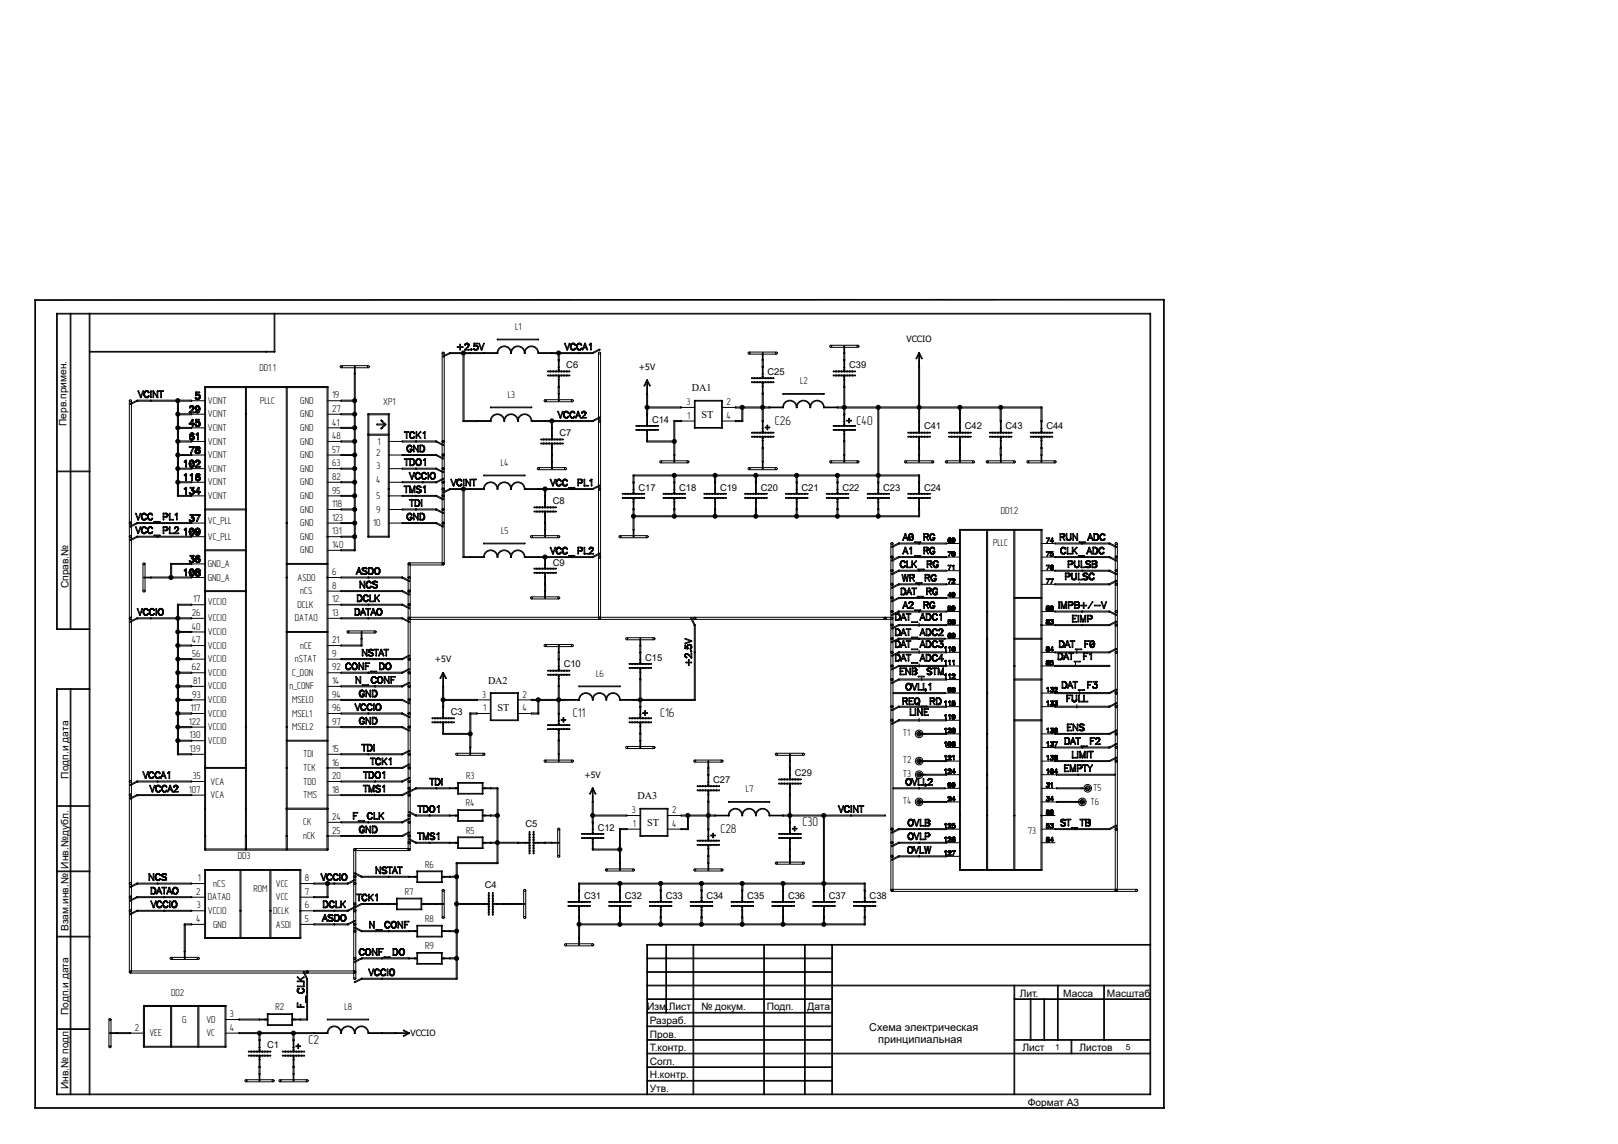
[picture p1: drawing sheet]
<svg xmlns="http://www.w3.org/2000/svg" width="297mm" height="210mm" viewBox="0 0 297 210" stroke-linecap="round" stroke-linejoin="round" font-family="sans-serif">
<defs><g id="words">
<g font-size="2.4">
<text x="142.3" y="78">C26</text>
<text x="157.2" y="78">C40</text>
<text x="105.2" y="131.7">C11</text>
<text x="121.2" y="131.7">C16</text>
<text x="132.3" y="152.9">C28</text>
<text x="147.3" y="151.6">C30</text>
<text x="56.6" y="191.6">C2</text>
</g>
<g font-size="2">
<text x="159.6" y="189.2">Схема электрическая</text>
<text x="161.2" y="191.4">принципиальная</text>
</g>
<g font-size="1.9">
<text x="127" y="71.8">DA1</text>
<text x="128.8" y="76.8">ST</text>
<text x="12.2" y="78.2" transform="rotate(-90 12.2 78.2)">Перв.примен.</text>
<text x="12.6" y="108" transform="rotate(-90 12.6 108)">Справ.№</text>
<text x="89.6" y="125.5">DA2</text>
<text x="91.3" y="130.5">ST</text>
<text x="12.6" y="143" transform="rotate(-90 12.6 143)">Подп.и дата</text>
<text x="117" y="146.7">DA3</text>
<text x="118.8" y="151.7">ST</text>
<text x="12.6" y="159.4" transform="rotate(-90 12.6 159.4)">Инв.№дубл.</text>
<text x="12.6" y="170.9" transform="rotate(-90 12.6 170.9)">Взам.инв.№</text>
<text x="118.8" y="185.4">Изм</text>
<text x="122.3" y="185.4">.</text>
<text x="122.8" y="185.4">Лист</text>
<text x="128.8" y="185.4">№ докум.</text>
<text x="140.8" y="185.4">Подп.</text>
<text x="148.3" y="185.4">Дата</text>
<text x="187.2" y="182.9">Лит.</text>
<text x="195.2" y="182.9">Масса</text>
<text x="203.2" y="182.9">Масштаб</text>
<text x="12.6" y="186.4" transform="rotate(-90 12.6 186.4)">Подп.и дата</text>
<text x="119.3" y="187.9">Разраб.</text>
<text x="119.3" y="190.4">Пров.</text>
<text x="119.3" y="192.9">Т.контр.</text>
<text x="119.3" y="195.4">Согл.</text>
<text x="119.3" y="197.9">Н.контр.</text>
<text x="187.7" y="192.9">Лист</text>
<text x="198.2" y="192.9">Листов</text>
<text x="12.6" y="199.9" transform="rotate(-90 12.6 199.9)">Инв.№ подл.</text>
<text x="119.3" y="200.4">Утв.</text>
<text x="188.7" y="202.9">Формат А3</text>
</g>
<g font-size="1.8">
<text x="94.6" y="60.6">L1</text>
<text x="47.6" y="68.1">DD1.1</text>
<text x="146.9" y="70.6">L2</text>
<text x="38.2" y="74.1">VCINT</text>
<text x="38.2" y="76.6">VCINT</text>
<text x="47.7" y="74.1">PLLC</text>
<text x="55.1" y="74.1">GND</text>
<text x="55.1" y="76.6">GND</text>
<text x="61" y="75.6">27</text>
<text x="61" y="73.1">19</text>
<text x="70.4" y="74.4">XP1</text>
<text x="93.3" y="73.1">L3</text>
<text x="126" y="74.4">3</text>
<text x="126.2" y="76.9">1</text>
<text x="133.3" y="76.9">4</text>
<text x="133.3" y="74.4">2</text>
<text x="38.2" y="81.6">VCINT</text>
<text x="38.2" y="79.1">VCINT</text>
<text x="55.1" y="81.6">GND</text>
<text x="55.1" y="79.1">GND</text>
<text x="61" y="78.1">41</text>
<text x="61" y="80.6">48</text>
<text x="61" y="83.1">57</text>
<text x="69" y="83.6">2</text>
<text x="69.3" y="81.6">1</text>
<text x="38.2" y="89.1">VCINT</text>
<text x="38.2" y="86.6">VCINT</text>
<text x="38.2" y="84.1">VCINT</text>
<text x="55.1" y="89.1">GND</text>
<text x="55.1" y="86.6">GND</text>
<text x="55.1" y="84.1">GND</text>
<text x="61" y="85.6">63</text>
<text x="61" y="88.1">82</text>
<text x="69" y="88.6">4</text>
<text x="69.1" y="86.1">3</text>
<text x="92" y="85.5">L4</text>
<text x="38.2" y="91.6">VCINT</text>
<text x="55.1" y="94.1">GND</text>
<text x="55.1" y="91.6">GND</text>
<text x="61" y="93.1">118</text>
<text x="61" y="90.6">95</text>
<text x="61" y="95.6">123</text>
<text x="69" y="94.1">9</text>
<text x="69.1" y="91.6">5</text>
<text x="183.7" y="94.3">DD1.2</text>
<text x="38.2" y="96.1">VC_PLL</text>
<text x="38.2" y="99.1">VC_PLL</text>
<text x="55.1" y="101.6">GND</text>
<text x="55.1" y="96.6">GND</text>
<text x="55.1" y="99.1">GND</text>
<text x="61" y="100.6">140</text>
<text x="61" y="98.1">131</text>
<text x="68.5" y="96.6">10</text>
<text x="92" y="98">L5</text>
<text x="182.3" y="100.3">PLLC</text>
<text x="38.2" y="104.1">GND_A</text>
<text x="38.2" y="106.6">GND_A</text>
<text x="54.6" y="106.6">ASDO</text>
<text x="61" y="105.6">6</text>
<text x="35.2" y="113.1">26</text>
<text x="35.5" y="110.6">17</text>
<text x="38.2" y="111.1">VCCIO</text>
<text x="54.6" y="111.6">DCLK</text>
<text x="55.1" y="109.1">nCS</text>
<text x="61" y="113.1">13</text>
<text x="61" y="108.1">8</text>
<text x="61" y="110.6">12</text>
<text x="35.2" y="118.1">47</text>
<text x="35.2" y="115.6">40</text>
<text x="38.2" y="116.6">VCCIO</text>
<text x="38.2" y="119.1">VCCIO</text>
<text x="38.2" y="114.1">VCCIO</text>
<text x="54.1" y="114.1">DATAO</text>
<text x="55.1" y="119.1">nCE</text>
<text x="61" y="118.1">21</text>
<text x="35.2" y="123.1">62</text>
<text x="35.3" y="120.6">56</text>
<text x="35.5" y="125.6">81</text>
<text x="38.2" y="124.1">VCCIO</text>
<text x="38.2" y="121.6">VCCIO</text>
<text x="53.6" y="124.1">C_DON</text>
<text x="54.1" y="121.6">nSTAT</text>
<text x="61" y="120.6">9</text>
<text x="61" y="123.1">92</text>
<text x="61" y="125.6">14</text>
<text x="109.4" y="124.2">L6</text>
<text x="34.9" y="130.5">117</text>
<text x="35.3" y="128">93</text>
<text x="38.2" y="131.6">VCCIO</text>
<text x="38.2" y="126.6">VCCIO</text>
<text x="38.2" y="129.1">VCCIO</text>
<text x="53.1" y="126.6">n_CONF</text>
<text x="53.6" y="131.6">MSEL1</text>
<text x="53.6" y="129.1">MSEL0</text>
<text x="61" y="128">94</text>
<text x="61" y="130.5">96</text>
<text x="88.5" y="128">3</text>
<text x="88.7" y="130.5">1</text>
<text x="95.9" y="128">2</text>
<text x="95.9" y="130.5">4</text>
<text x="34.7" y="133">122</text>
<text x="34.8" y="135.5">130</text>
<text x="38.2" y="134">VCCIO</text>
<text x="38.2" y="136.5">VCCIO</text>
<text x="53.6" y="134">MSEL2</text>
<text x="61" y="133">97</text>
<text x="165.7" y="135">T1</text>
<text x="34.8" y="138">139</text>
<text x="35.4" y="143">35</text>
<text x="55.6" y="139">TDI</text>
<text x="55.6" y="141.5">TCK</text>
<text x="61" y="143">20</text>
<text x="61" y="138">15</text>
<text x="61" y="140.5">16</text>
<text x="85.6" y="143">R3</text>
<text x="165.7" y="140">T2</text>
<text x="165.7" y="142.5">T3</text>
<text x="34.7" y="145.5">107</text>
<text x="38.7" y="146.5">VCA</text>
<text x="38.7" y="144">VCA</text>
<text x="55.6" y="146.5">TMS</text>
<text x="55.6" y="144">TDO</text>
<text x="61" y="145.5">18</text>
<text x="85.5" y="148">R4</text>
<text x="116" y="149.3">3</text>
<text x="123.4" y="149.3">2</text>
<text x="136.9" y="145.5">L7</text>
<text x="165.7" y="147.5">T4</text>
<text x="200.2" y="147.8">T6</text>
<text x="200.7" y="145.3">T5</text>
<text x="55.6" y="151.5">CK</text>
<text x="55.6" y="154">nCK</text>
<text x="61" y="150.5">24</text>
<text x="61" y="153">25</text>
<text x="85.6" y="153">R5</text>
<text x="116.2" y="151.8">1</text>
<text x="123.4" y="151.8">4</text>
<text x="188.7" y="153">73</text>
<text x="36.3" y="161.8">1</text>
<text x="43.6" y="157.8">DD3</text>
<text x="56" y="161.8">8</text>
<text x="78" y="159.3">R6</text>
<text x="36" y="164.3">2</text>
<text x="36.1" y="166.8">3</text>
<text x="38.2" y="165.2">DATAO</text>
<text x="38.2" y="167.7">VCCIO</text>
<text x="39.2" y="162.8">nCS</text>
<text x="46.5" y="163.7">ROM</text>
<text x="50.1" y="167.7">DCLK</text>
<text x="50.6" y="165.2">VCC</text>
<text x="50.6" y="162.8">VCC</text>
<text x="56" y="166.8">6</text>
<text x="56" y="164.3">7</text>
<text x="74.3" y="164.3">R7</text>
<text x="36" y="169.2">4</text>
<text x="39.2" y="170.2">GND</text>
<text x="50.6" y="170.2">ASDI</text>
<text x="56" y="169.2">5</text>
<text x="78" y="169.2">R8</text>
<text x="78" y="174.2">R9</text>
<text x="31.4" y="182.7">DD2</text>
<text x="50.6" y="185.5">R2</text>
<text x="63.3" y="185.4">L8</text>
<text x="24.8" y="189.2">2</text>
<text x="27.4" y="190.2">VEE</text>
<text x="33.4" y="187.7">G</text>
<text x="37.9" y="187.7">VD</text>
<text x="37.9" y="190.2">VC</text>
<text x="42.2" y="186.7">3</text>
<text x="42.2" y="189.2">4</text>
</g>
<g font-size="1.7">
<text x="104" y="67.6">C6</text>
<text x="140.9" y="68.8">C25</text>
<text x="155.9" y="67.6">C39</text>
<text x="119.7" y="77.6">C14</text>
<text x="102.7" y="80.1">C7</text>
<text x="169.6" y="78.8">C41</text>
<text x="177.1" y="78.8">C42</text>
<text x="184.6" y="78.8">C43</text>
<text x="192.1" y="78.8">C44</text>
<text x="101.5" y="92.6">C8</text>
<text x="117.2" y="90.1">C17</text>
<text x="124.7" y="90.1">C18</text>
<text x="132.2" y="90.1">C19</text>
<text x="139.7" y="90.1">C20</text>
<text x="147.2" y="90.1">C21</text>
<text x="154.7" y="90.1">C22</text>
<text x="162.2" y="90.1">C23</text>
<text x="169.6" y="90.1">C24</text>
<text x="101.5" y="103.8">C9</text>
<text x="103.5" y="122.5">C10</text>
<text x="118.5" y="121.3">C15</text>
<text x="82.7" y="131.3">C3</text>
<text x="130.9" y="143.7">C27</text>
<text x="145.9" y="142.5">C29</text>
<text x="96.5" y="151.8">C5</text>
<text x="109.7" y="152.5">C12</text>
<text x="89" y="163">C4</text>
<text x="107.2" y="165">C31</text>
<text x="114.7" y="165">C32</text>
<text x="122.2" y="165">C33</text>
<text x="129.7" y="165">C34</text>
<text x="137.2" y="165">C35</text>
<text x="144.7" y="165">C36</text>
<text x="152.2" y="165">C37</text>
<text x="159.7" y="165">C38</text>
<text x="49" y="192.4">C1</text>
</g>
<g font-size="1.6">
<text x="166.4" y="62.8">VCCIO</text>
<text x="117.3" y="67.8">+5V</text>
<text x="79.9" y="121.5">+5V</text>
<text x="107.3" y="142.7">+5V</text>
<text x="75.4" y="190.2">VCCIO</text>
<text x="193.7" y="192.8">1</text>
<text x="206.7" y="192.8">5</text>
</g>
</g></defs>
<g fill="none" stroke="#000" stroke-width=".18">
<path d="M6.4 55.1v148.3M6.4 55l.1 .1zM6.5 55.1v148.3M10.4 57.6v57.9M10.4 57.5l.1 .1zM10.5 57.5h200.6M10.5 57.6h200.6M10.5 57.6v57.9M12.9 57.6v57.9M12.9 57.5l.1 .1zM13 57.6v57.9M16.4 57.6v143.3"/>
<path d="M16.4 57.5l.1 .1zM16.5 57.6v143.3M50.3 57.6v7M50.3 57.5l.1 .1zM50.5 57.6v7M211.1 57.5l.1 .1zM211.1 57.6v143.3M211.2 57.6v143.3M213.6 55l.1 .1zM213.6 55.1v148.3M213.6 55.1h-207.1M213.6 54.9l-207.1 .1"/>
<path d="M213.7 55.1v148.3M16.4 64.5l.1 .1zM23.7 73.6v104.8M23.9 74.1l.1 .1zM24.1 73.6v104.8M25.1 73.5l.2 .1zM25.2 73.5l-1.3 .6M25.2 73.4h10M25.2 73.6h10M25.2 73.6l-1.2 .7M25.3 71.8l.5 1.2M25.3 71.7l.1 .1z"/>
<path d="M25.5 71.8l.4 1.1M25.8 72.9l.1 .1zM26.2 71.8l-.4 1.1M26.2 71.7l.1 .1zM26.3 71.8l-.4 1.2M26.4 72.5l.1 .1zM26.4 72.2l.1 .1zM26.4 72.5l.2 .3M26.5 72.6l.1 .1zM26.5 72l.1 .1zM26.5 72.5v.2l.1-.1M26.5 72.2v.3"/>
<path d="M26.6 72.7v.1zM26.6 71.9v.1zM26.6 72.8l.1 .1M26.6 71.9l-.2 .6M26.6 72.6v.2M26.6 72.1l-.1 .2M26.6 72.7l.2 .2M26.6 72v.1M26.7 72.8v.1zM26.7 71.8v.1zM26.7 73h.5M26.7 72.8l.1 .1"/>
<path d="M26.8 71.9l-.2 .1M26.8 72.9l.1 .1zM26.8 71.7l.1 .1zM26.8 72.9h.2M26.8 71.9h.2M26.8 71.9h-.1M27 72.9l.1 .1zM27 71.7l.1 .1zM27 71.9h.1M27.1 72.8l.1 .1zM27.1 71.8l.1 .1zM27.1 71.9l.1 .1"/>
<path d="M27.2 71.8l-.4-.1-.2 .2M27.2 72v.1M27.2 71.8l.1 .1M27.2 72.7l.1 .1zM27.2 71.9l.1 .1zM27.2 72.7l-.2 .2M27.2 72.6v.2M27.3 72.6v.1zM27.3 72v.1zM27.3 72.8l-.1 .1M27.3 71.9l.1 .2M27.4 72.7l-.1 .1"/>
<path d="M27.6 73.5l.1 .1zM27.6 71.8v1.1M27.7 71.7v.1zM27.7 72.9v.1zM27.7 73.5v.1M27.8 71.8v1.1M28.1 71.8v1.1M28.1 71.7l.1 .1zM28.1 72.9l.1 .1zM28.1 71.8l.8 1.2M28.2 71.8l.8 1.1M28.2 71.8v1.1"/>
<path d="M28.8 71.8v1.1M28.9 71.7l.1 .1zM28.9 72.9l.1 .1zM29 71.8v1.1M29.1 71.7l.1 .1zM29.2 71.7h.8M29.2 71.9h.8M29.5 71.8v1.1M29.5 71.7l.1 .1zM29.5 72.9l.1 .1zM29.6 71.8v1.1M29.9 71.7l.1 .1z"/>
<path d="M32.6 73.6v17.4M32.6 73.5l.1 .1zM32.6 76l.1 .1zM32.6 78.5l.1 .1zM32.7 78.4h2.5M32.7 78.6h2.5M32.7 75.9h2.5M32.7 76.1h2.5M32.8 73.6v17.4M34.7 77.7l.2 .2zM34.7 75.6l.2 .2zM34.8 74.8h.1"/>
<path d="M34.8 74.8l.1 .1zM34.8 74.7l.1 .1zM34.8 80l.1 .1zM34.8 77.7h.8M34.8 77.9h.8M34.8 75.6h.8M34.8 75.8h.8M34.8 74.6v.1M34.8 79.8v.8M34.9 74.6l.1 .1zM34.9 79.7l.1 .1zM34.9 74.5l.1 .2z"/>
<path d="M35 80l.1 .1zM35 79.5l.1 .2zM35 80l-.1 .1M35 79.5l-.1 .2M35 79.8v.3M35 74.5l.1 .1zM35 74.7h.1M35 74.5l-.1 .1M35.1 78.5l.1 .1zM35.1 73.5l.1 .1zM35.1 76l.1 .1zM35.1 74.5h.2"/>
<path d="M35.1 74.6h.2M35.1 79.9l.2 .1zM35.1 79.5l.2 .1zM35.1 74.6l-.1 .2M35.2 76h2.5M35.2 73.6h2.5M35.2 79.9l-.2 .1M35.2 79.5h-.2M35.2 78.5h2.5M35.2 79.9l.1 .1zM35.2 79.9h.1M35.2 79.6l.3 .1"/>
<path d="M35.2 79.5h.1M35.2 74.5l.2 .1zM35.2 79.5l.2 .1zM35.2 79.6l-.2 .2M35.3 74.6l.1 .1M35.3 79.9l.2 .1M35.3 77v1.2M35.3 78.1l.1 .1zM35.3 77l.1 .1zM35.3 75.1l.1 .1zM35.3 77l-.5 .8M35.3 75.1l-.5 .5"/>
<path d="M35.3 79.5h.2M35.3 74.5h.2M35.4 74.5l.1 .2zM35.4 80l.1 .1zM35.4 74.7h.1M35.4 74.7l.1 .1M35.4 79.7l.1 .1M35.4 74.6l.1 .1zM35.4 79.5l.1 .2zM35.4 74.9l.1 .2zM35.4 77.1l-.5 .8M35.5 74.8v.1"/>
<path d="M35.5 77v1.2M35.5 74.8l-.2 .3M35.5 74.7l.1 .1zM35.5 74.8l.1 .1zM35.5 79.6l.1 .2zM35.5 74.6h.1M35.5 80l.1 .1M35.5 75.6l.1 .2zM35.6 74.6v.1M35.6 79.6v.1M35.6 77.7l.1 .2zM35.6 74.8v.1"/>
<path d="M35.6 74.9l-.7 .9M35.8 78l.1 .2M35.8 74.9l.1 .2M35.8 77.9l.2 .1zM35.8 74.8l.2 .1zM35.8 74.9l.2 .1zM35.8 73l.2 .2M35.9 72.9l.1 .2zM35.9 74.7l-.1 .2M35.9 75.6v.1M35.9 72.5l.1 .1zM35.9 78l.1 .1z"/>
<path d="M35.9 77.5l.1 .1zM35.9 74.6l.1 .2zM35.9 75.5l.1 .1zM35.9 73l.1 .2zM35.9 75l.1 .2zM35.9 75.2l.1 .1M35.9 77v.6M35.9 78.1l.2 .1zM35.9 77l.2 .1zM35.9 77.4l.2 .1zM35.9 75.6l.2 .1zM35.9 72v.5"/>
<path d="M35.9 77.4v.1M36 72l.1 .1zM36 72.4l.1 .2zM36 73.1l.1 .1zM36 77.9l.1 .2M36 75.7l.3 .1M36 74.9h.1M36 74.9v.2M36 79.7l.1 .1zM36 74.5l.1 .2zM36 75.1l.1 .2zM36 73.3h.2"/>
<path d="M36 74.5l-.1 .2M36 77.1h.6M36 77h.6M36 73v.1M36 71.9h.6M36 72.1h.6M36 78.1h.2M36 75.6h.2M36 73l.1 .1M36 75l.1 .1M36 74.7v.2M36 75.5l.1 .1"/>
<path d="M36 75.3l.3 .1M36.1 72.6h-.1M36.1 77.5l-.1 .1M36.1 77l-.1 .6 .2-.1M36.1 75.1l.2 .1M36.1 79.6l.1 .2zM36.1 78.1l.1 .1zM36.1 77.4l.1 .1zM36.1 75.6l.1 .2zM36.1 72.1l-.1 .5 .3-.1 .3 .2M36.1 72.4l.2 .1zM36.1 73.1l.2 .2z"/>
<path d="M36.1 74.7l-.1 .1M36.2 74.5l.1 .1zM36.2 75.2l.1 .1zM36.2 72.3l-.3 .2M36.2 78.1h.1M36.2 77.5h.1M36.2 72.3h.2M36.2 73.3h.2M36.2 75.6l.1 .2zM36.2 79.8l-.1 .1M36.2 74.6h.1M36.2 75.2h.1"/>
<path d="M36.3 79.5v1.2M36.3 74.6l-.2 .1M36.3 74.6l.1 .1M36.3 79.5l.1 .1zM36.3 78.1l.1 .1zM36.3 77.4l.1 .1zM36.3 79.5l-.3 .2M36.3 74.5h-.3M36.3 72.4l.1 .1zM36.3 73.1l.1 .2zM36.3 74.5l.3 .2M36.3 77.5l.2 .1"/>
<path d="M36.4 74.5l.1 .2zM36.4 75.6l.1 .1zM36.4 75.1l.1 .2zM36.4 72.3l.2 .1M36.4 74.7l.1 .1M36.4 79.6l-.2 .2M36.4 79.5v1.2M36.4 75.6h-.2M36.4 75.1l-.1 .1M36.4 78.1l.2 .1zM36.4 77.4l.2 .1zM36.4 77.6l.2 .1"/>
<path d="M36.5 72.4l.1 .2zM36.5 73.1l.1 .1zM36.5 74.7v.5M36.5 75.7l-.2 .1M36.5 77l.1 .1zM36.5 74.6l.1 .2zM36.5 75.4l.1 .1zM36.5 75l.1 .2zM36.5 78.1h-.2M36.5 75l-.1 .1M36.5 73.1h-.5M36.5 72l.2 .1z"/>
<path d="M36.5 78.2h-.5M36.5 75.2l-.1 .4M36.5 77.4h-.5M36.5 77.6l.1 .2M36.5 74.9v.2M36.5 78l.2 .1zM36.5 77.5l.2 .2zM36.5 75.1l.2 .2zM36.5 74.9l.2 .1zM36.6 72.6v.3M36.6 73.3h-.2M36.6 78l-.2 .1"/>
<path d="M36.6 72.5l.1 .2zM36.6 73l.1 .1zM36.6 77.9l-.1 .1M36.6 73l-.1 .1M36.6 77.4l.1 .1M36.6 77.8v.1M36.6 77.7l.1 .1zM36.6 77.8l.1 .1zM36.6 72.4l.1 .1M36.6 72.9v.1M36.6 75.2l-.3 .2M36.6 72.7l.2 .1z"/>
<path d="M36.6 72.8l.2 .1zM36.6 74.7l.1 .2M36.6 75.5l-.1 .2M36.6 75.1l.1-.2-.1 .6M36.7 78.1l-.1 .1M36.7 73.1l-.1 .1M36.7 77.6v.5M36.7 72.6l.1 .1M36.8 72.8l-.1 .3M37.6 71.1v84.8M37.6 71l.1 .1zM37.7 71h22.4"/>
<path d="M37.7 71.1h22.4M37.7 71.1v82.3M45.1 71.1v82.3M45.1 76l.1 .1zM45.1 71l.1 .1zM45.2 71.1v82.3M48.8 64.5l.1 .1zM50.3 64.5l.1 .1zM50.4 64.5h-34M50.4 64.6h-34M52.6 71.1l-.1 84.8M52.6 71l.1 .1z"/>
<path d="M52.7 71.1v84.8M60 71.1v84.8M60.1 71l.1 .1zM60.1 78.5h2.5M60.1 73.6h2.5M60.1 76h2.5M60.2 71.1v84.8M62.6 78.5l.1 .1zM62.6 73.5l.1 .1zM62.6 76l.1 .1zM62.6 78.4h2.5M62.6 78.6h2.5"/>
<path d="M62.6 73.4h2.5M62.6 73.6h2.5M62.6 75.9h2.5M62.6 76.1h2.5M62.6 67.1h5M62.6 67.5h5M65 68.6v32.4M65.1 68.5l.1 .1zM65.1 78.5l.1 .1zM65.1 76l.1 .1zM65.1 73.5l.1 .1zM65.1 67.3v1.3"/>
<path d="M65.1 67.3h.1zM65.2 67.3v1.3M65.2 68.6v32.4M67.5 76v22.5M67.6 79.7l.1 .1zM67.6 76l.1 .1zM67.6 75.9h3.8M67.6 76.1h3.8M67.6 79.7h3.8M67.6 79.9h3.8M67.7 76v22.5M69.2 77.8l.1 .2z"/>
<path d="M69.2 77.8h1.5M69.2 78h1.5M69.9 78.6l.2 .1zM69.9 77.1l.2 .1zM69.9 77.2l.8 .8M70.1 78.5l.1 .1zM70.1 77.2l.1 .1zM70.1 77.1l.7 .8M70.7 77.8l.1 .2zM70.7 77.9l-.8 .7M70.8 78l-.7 .7M71.3 76v22.5"/>
<path d="M71.3 76l.1 .1zM71.3 79.7l.1 .1zM71.5 76v22.5M74.2 79.2l.1 .1zM74.3 79.2h.7M74.3 79.4h.7M74.6 79.3v1.1M74.6 79.2l.1 .1zM74.7 79.3v1.1M75 79.2l.1 .1zM75.2 79.7l.1 .1zM75.2 80h.1z"/>
<path d="M75.3 79.5v.1zM75.3 79.4l-.1 .6M75.3 79.4l.1 .1zM75.3 79.7l.1 .5M75.4 79.3l.1 .1zM75.5 79.2l.1 .1zM75.6 79.2l-.3 .2M75.6 79.2h.2M75.7 79.2l.1 .1zM75.8 79.2l.1 .1M75.9 79.3v.1zM75.9 79.3l.1 .1"/>
<path d="M76 79.4v.1zM76 79.5l.1 .1zM76 79.6a.37 .37 0 0 0-.4-.2 .37 .37 0 0 0-.3 .4M76 79.4l.1 .1M76.4 79.3v1.1M76.4 79.2l.1 .1zM76.5 79.3v1.1M76.7 79.7l.1 .1zM76.7 79.8l.5 .7M76.8 79.8l.5 .6M77.2 79.2l.1 .1zM77.2 79.2l-.8 .8"/>
<path d="M77.3 79.3l-.8 .8M77.7 79.5v.1zM77.8 79.4v.1zM77.8 79.4l-.1 .1M77.9 79.3v1.1M77.9 79.2l.1 .1zM77.9 79.2l-.1 .2M78 79.3l-.3 .3M78 79.3v1.1M81.2 64.8v38.7M81.3 65.4l.1 .1zM81.6 64.8v38.7"/>
<path d="M82.5 64.7l.2 .2zM82.6 64.7l-1.3 .7M82.6 64.7h6.2M82.7 64.9l-1.3 .6M83.9 63.7l.1 .1zM84 63.6h1M84 63.8h1M84.4 63.2v1M84.4 63.2l.1 .1zM84.4 64.1l.1 .1zM84.5 63.2v1M84.9 63.7l.1 .1z"/>
<path d="M85 64.8v12.5M85 77.2l.1 .1zM85 64.7l.1 .2zM85.1 77.2h5M85.1 77.4h2.5M85.2 64.8v12.5M85.3 64.1l.1 .1zM85.3 63.3h.1M85.3 64.1h.8M85.3 64.3h.8M85.4 63.3v.1zM85.4 63.2v.1z"/>
<path d="M85.4 63.1l-.1 .2M85.4 63.1l.1 .1zM85.5 63.1v.1zM85.5 63.3h.1M85.5 63.2v.1M85.6 63l.1 .1zM85.6 63l-.2 .1M85.6 63h.2M85.6 63.1h.2M85.6 63.1l-.1 .1M85.8 63l.1 .1zM85.8 63.1l.2 .2-.2 .3"/>
<path d="M85.8 63.6l.1 .1zM85.8 63.6l-.5 .6M85.9 63l.1 .1M85.9 63.1l.1 .1zM85.9 63.4l.1 .1zM86 63.1h.1M86 63.2l.1 .1zM86 63.3l.1 .1zM86 63.1v.2h.1M86.1 64.1v.1zM86.1 63.4l-.7 .8M86.1 63.3v.1"/>
<path d="M86.3 64.7l.1 .2zM86.3 64.7v.1M86.4 64.1l.1 .1zM86.4 64.2h.1M86.5 64l.1 .1zM86.5 64.1l.1 .1zM86.5 64.1v.1M86.5 64.1h-.1M86.5 64.1l.1 .1M86.6 64.1h.1M86.6 64.1l-.1 .1M86.6 64.2h-.1"/>
<path d="M86.9 63.9l.1 .1zM86.9 64l.1 .2M87 63.5l.1 .1zM87 64l.1 .1zM87 64l.1 .1M87 63.1v.4M87 63l.1 .1zM87 64.1l.1 .1zM87 63.4l.1 .1zM87.1 64.2l.1 .1M87.1 64.1h.1M87.1 63h.5"/>
<path d="M87.1 63.1h.5M87.1 64.1h.3M87.1 63.1v.5M87.2 64.1l.1 .1zM87.2 63.4l.1 .1zM87.2 63.4h-.1M87.2 63.4h.4M87.4 64.1l.1 .1zM87.4 63.4l.1 .1zM87.4 63.5l.2 .1M87.4 63.5l-.3 .1M87.5 77.2l.1 .1z"/>
<path d="M87.5 64.1l.1 .1zM87.5 63.4l.1 .1zM87.5 63.5l.1 .1M87.6 64.1h-.2M87.6 63l.1 .1zM87.6 77.3h2.5M87.6 63.5l.1 .1M87.6 63.6l.1 .3M87.6 64l.1 .1zM87.6 63.6h.1zM87.6 64l-.1 .1M87.7 63.9h.1"/>
<path d="M87.7 63.9l-.1 .1M87.7 63.7l.1 .1zM87.7 63.8l.1 .1zM87.8 63.6v.2M87.8 63.8a.43 .43 0 0 1-.6 .5M87.9 63.1l.4 1.1M87.9 63l.1 .1zM88 63l.5 1.2M88.4 64.1v.1zM88.8 64.7l.1 .2zM88.8 63l-.5 1.2M88.8 63l.1 .1z"/>
<path d="M88.8 64.8l.1 .1zM88.8 64.8h2.5M88.8 64.7h2.5M88.9 63.1l-.4 1.1M90 77.3a1.31 1.31 0 0 1 1.3-1.3 1.31 1.31 0 0 1 1.3 1.3 1.19 1.19 0 0 1 1.2-1.2 1.19 1.19 0 0 1 1.2 1.2 1.31 1.31 0 0 1 1.3-1.3 1.31 1.31 0 0 1 1.3 1.3M90 74.7l.1 .1zM90 77.2l.1 .1zM90.1 74.7h7.5M90.1 74.8h7.5M90.1 77.3a1.19 1.19 0 0 1 1.2-1.2 1.19 1.19 0 0 1 1.2 1.2 1.31 1.31 0 0 1 1.3-1.3 1.31 1.31 0 0 1 1.3 1.3M91.3 64.8a1.31 1.31 0 0 1 1.3-1.3 1.31 1.31 0 0 1 1.3 1.3 1.19 1.19 0 0 1 1.2-1.2 1.19 1.19 0 0 1 1.2 1.2 1.31 1.31 0 0 1 1.3-1.3 1.31 1.31 0 0 1 1.3 1.3M91.3 64.8l.1 .1z"/>
<path d="M91.3 62.3l.1 .1zM91.3 62.3h7.5M91.3 62.4h7.5M91.3 64.9h-8.7M91.4 64.8a1.19 1.19 0 0 1 1.2-1.2 1.19 1.19 0 0 1 1.2 1.2 1.31 1.31 0 0 1 1.3-1.3 1.31 1.31 0 0 1 1.3 1.3M92.5 77.2l.1 .1zM93.8 64.8l.1 .1zM95 77.2l.1 .1zM95.1 77.3a1.19 1.19 0 0 1 1.2-1.2 1.19 1.19 0 0 1 1.2 1.2M96.3 64.8l.1 .1zM96.4 64.8a1.19 1.19 0 0 1 1.2-1.2 1.19 1.19 0 0 1 1.2 1.2M97.5 77.2l.1 .1z"/>
<path d="M97.5 74.7l.1 .1zM97.6 77.3h2.5M98.8 64.8l.1 .1zM98.8 62.3l.1 .1zM98.8 64.8h2.5M98.8 64.9h10M98.8 64.7h2.5M100 77.2l.1 .1zM100.1 77.4h8.7M100.1 73.4h5M100.1 73.7h5M100.5 68.9l.1 .1z"/>
<path d="M100.5 68.1l.1 .1zM101 68.9l.1 .1zM101 68.1l.1 .1zM101.2 77.3l.1 3.4M101.3 78.5l.1 .1zM101.3 77.2l.1 .1zM101.3 64.7l.1 .2zM101.3 79.9h.1zM101.3 78.6l.1 .1zM101.3 78.5v1.3M101.4 77.3v3.4M101.5 68.9l.1 .1z"/>
<path d="M101.5 68.1l.1 .1zM102 68.9l.1 .1zM102 68.1l.1 .1zM102.4 75.6l.4 1.1M102.4 75.5l.1 .1zM102.5 64.8v3.4M102.5 66l.1 .1zM102.5 71l.1 .1zM102.5 72.2l.1 .2zM102.5 64.7l.1 .2zM102.5 75.5l.5 1.2M102.5 68.9v4.7"/>
<path d="M102.5 69.6l.1 .1zM102.5 69.1l.1 .1zM102.5 68.9l.1 .1zM102.5 70.9l.1 .1zM102.5 68.1l.1 .1zM102.5 67.9l.1 .1zM102.5 67.4l.1 .1zM102.5 66.1l.1 .1zM102.5 73.5l.1 .1zM102.6 66.1v1.2M102.6 69.8v1.3M102.6 72.3v1.3"/>
<path d="M102.6 66.1v2.1M102.6 68.9v2.2M102.7 64.8v1.3M102.7 71.1v1.2M102.8 76.6l.1 .1zM103 68.9l.1 .1zM103 68.1l.1 .1zM103.2 75.5l-.4 1.2M103.3 75.5l.1 .1zM103.4 75.6l-.4 1.1M103.5 76l.1 .6M103.5 75.9l.1 .1z"/>
<path d="M103.5 76.2l.1 .1zM103.5 68.9l.1 .1zM103.5 68.1l.1 .1zM103.5 75.8l.1 .1zM103.5 76.4l.1 .1zM103.6 76.5l.1 .1zM103.6 75.7l.1 .1zM103.6 76.6l.2 .2 .4-.1M103.6 76.2l.1 .2M103.6 63.1l.5 1.1M103.6 63l.1 .1zM103.6 76.4l.1 .1"/>
<path d="M103.7 75.8l-.1 .5M103.7 76.5l.1 .1M103.7 75.7v.1M103.7 76.6l.1 .1zM103.7 75.6h.1zM103.8 63l.4 1.2M103.8 76.6h.3M103.8 75.6l-.1 .2M103.8 76.6l.1 .1zM103.8 75.5l.1 .1zM104 76.6l.1 .1zM104 68.9l.1 .1z"/>
<path d="M104 68.1l.1 .1zM104 75.5l.1 .1zM104.1 75.6l.1 .2M104.1 75.6h-.3M104.1 64.1l.1 .1zM104.1 76.6l.1 .1zM104.1 75.6h.1zM104.2 75.6a.51 .51 0 0 0-.7 .4M104.2 75.6l.1 .1M104.2 76.5l.1 .1zM104.2 75.7l.1 .1zM104.2 75.7l.1 .1"/>
<path d="M104.3 76.4l.1 .1zM104.3 75.8l.1 .1zM104.3 76.4l-.2 .2M104.3 76.6l-.1 .1M104.3 75.7l.1 .1M104.4 76.5l-.1 .1M104.5 63l-.4 1.2M104.5 68.9l.1 .1zM104.5 68.1l.1 .1zM104.5 63l.1 .1zM104.6 68.9h-4M104.6 69h-4"/>
<path d="M104.6 68.1h-4M104.6 68.2h-4M104.6 76l.1 .6M104.6 75.9l.1 .1zM104.6 76.2l.1 .1zM104.6 63.1l-.4 1.1M104.7 75.8l.1 .1zM104.7 76.4l.1 .1zM104.7 75.7l-.1 .3M104.7 63.5a.52 .52 0 0 0 .2 .7 .52 .52 0 0 0 .7-.2M104.7 76.5l.1 .1zM104.7 75.7l.1 .1z"/>
<path d="M104.7 63.4l.1 .1zM104.7 63.7l.1 .1zM104.7 76.6l.3 .2M104.7 76.2l.1 .2M104.8 63.3l.1 .1zM104.8 63.9l.1 .1zM104.8 76.4v.1M104.8 75.8l-.1 .5M104.8 76.5l.1 .1M104.8 64l.1 .1zM104.8 63.2l.1 .1zM104.8 75.7v.1"/>
<path d="M104.8 63.8l.1 .2M104.9 76.6v.1zM104.9 75.6h.1M104.9 64l.1 .1M104.9 63.2l-.1 .6M105 76.6v.1zM105 75.5v.1zM105 64.1v.1zM105 63.1v.1zM105 75.5l-.3 .2M105 77.2l.1 .1zM105 76.8h.2"/>
<path d="M105 75.5h.2M105 64.1h.1M105 63.2l-.1 .1M105.1 64.1l.1 .1zM105.1 63l.1 .1zM105.1 77.2v.1M105.1 63l-.4 .5M105.1 64.1h.2M105.1 63h.2M105.1 63.1h.2M105.1 63.1l-.1 .1M105.2 76.6l.1 .1z"/>
<path d="M105.2 75.5l.1 .1zM105.2 75.5l.1 .1M105.3 75.6h.1zM105.3 76.6l.1 .1zM105.3 64.1l.1 .1zM105.3 63l.1 .1zM105.3 63.1l.1 .1M105.3 76.7l-.1 .1M105.3 63l.3 .2M105.4 75.6l.1 .1M105.4 75.7l.1 .1zM105.4 76.5l.1 .1z"/>
<path d="M105.4 64.1l.1 .1zM105.4 63.1l.1 .1zM105.4 75.7v.1M105.4 75.8l-.4-.2-.2 .2M105.4 63.2l.2 .2M105.4 64.1h-.1M105.4 75.8l.1 .1zM105.4 76.4l.1 .1zM105.4 76.4l-.2 .2h-.3M105.5 75.7v.1M105.5 76.6l-.1 .1M105.5 64l.1 .1z"/>
<path d="M105.5 63.2l.1 .1zM105.5 76.5v.1M105.5 63.9l.1 .1zM105.5 63.3l.1 .1zM105.6 63.9l-.2 .2M105.6 63.2v.1M105.6 76.7l.5-1.1 .4 1.1M105.7 76.6v.1zM105.8 76.3h.1zM105.9 63.5l.1 .6 .3 .2 .3-.1M105.9 63.4l.1 .1zM105.9 63.7l.1 .1z"/>
<path d="M105.9 76.2h.5M105.9 76.4h.5M105.9 63.3l.1 .1zM105.9 63.9l.1 .1zM106 64l.1 .1zM106 63.2l.1 .1zM106 63.8v.1M106 63.9l.1 .1M106.1 64l.1 .1M106.1 64.1l.1 .1zM106.1 63.1l.1 .1zM106.1 75.5l.1 .1z"/>
<path d="M106.2 64.1h.1M106.2 63.2l-.2 .6M106.2 64.1l.1 .1zM106.2 63l.1 .1zM106.2 75.6l-.4 1.1M106.2 75.5l.4 1.2M106.2 63l-.3 .5M106.3 64.7l.1 .2zM106.3 64.1h.2M106.3 63h.2M106.3 63.1h.2M106.3 63.1l-.1 .1"/>
<path d="M106.3 64.7v.1M106.4 76.3h.1zM106.4 64.1l.1 .1zM106.4 63l.1 .1zM106.4 63.1l.1 .1M106.5 63l.1 .1M106.5 64.1l.1 .1zM106.5 76.6l.1 .1zM106.5 63.1l.1 .1zM106.5 63.2l.2 .2M106.5 64.1h-.1M106.6 63.1l.1 .1"/>
<path d="M106.6 64l.1 .1zM106.6 63.2l.1 .1zM106.7 63.9l.1 .1zM106.7 63.3l.1 .1zM106.7 63.9l-.2 .2M106.7 63.2l.1 .1M106.8 76.6v.1zM106.8 64l-.2 .2M106.8 76.6h.8M106.8 76.8h.8M106.8 75.8l.1 .1zM106.8 75.7l.1 .1z"/>
<path d="M106.8 75.6v.2M106.9 75.6v.1zM106.9 64.1l.1 .1zM106.9 75.6h.1zM107 75.7l-.1 .1M107 75.5l.1 .1zM107.1 63.8l.1 .1zM107.1 75.6h.2M107.1 75.6l-.2 .1M107.1 63.8h.6M107.1 63.9h.6M107.2 75.5l.1 .1z"/>
<path d="M107.3 75.6l.2 .2M107.3 76.1l.1 .1zM107.3 76.1l-.5 .5M107.3 63l-.4 1.2M107.3 63.1l.5 1.1M107.3 63l.1 .1zM107.4 75.6h.1zM107.4 75.9l.1 .1zM107.4 75.6l.1 .1zM107.5 63.1l-.5 1.1M107.5 63l.4 1.2M107.5 75.8v.1"/>
<path d="M107.5 75.8l.1 .1zM107.5 75.7l.1 .1zM107.5 75.9l-.2 .2M107.5 75.6v.2h.1M107.5 75.6l-.4-.1-.2 .1M107.5 76.6l.1 .1zM107.6 75.9l-.8 .8M107.6 75.8v.1M107.6 63.8l.1 .1zM107.8 64.1l.1 .1zM108.2 63.2l.1 .1zM108.3 63.2l.1 .1z"/>
<path d="M108.3 63.2h-.1M108.4 63.1v1.1M108.4 63l.1 .1zM108.4 64.1l.1 .1zM108.5 63l-.2 .2M108.5 63.1l-.3 .2M108.6 63.1v1.1M108.7 64.7l.2 .2zM108.7 77.2l.2 .1zM109.9 64.8v48.7M110 64.1l.1 .1zM110 76.6l.1 .1z"/>
<path d="M110 64.1l-1.2 .6h-7.5M110 76.6l-1.2 .6h-11.2M110.1 64.2l-1.3 .7M110.1 76.7l-1.3 .7M110.3 64.8v48.7M116.7 78.9h.1zM116.7 78.1l.1 .1zM117.3 78.9h.1M117.3 78.1v.1zM117.8 78.9h.1zM117.8 78.1l.1 .1zM118.2 78.9h.1z"/>
<path d="M118.2 78.1l.1 .1zM118.2 70.8h.1zM118.7 72.2l.2 .2zM118.7 76l.2 .1zM118.7 74.7l.2 .1zM118.7 78.9v2.1M118.7 69.8l-.4 1M118.8 79.6v.1zM118.8 79.1v.1zM118.8 78.9h.1M118.8 78.1v.1zM118.8 77.9v.1z"/>
<path d="M118.8 77.4h.1M118.8 76.1v.1zM118.8 76v.1zM118.8 69.8h.1M118.8 72.3h.1M118.8 74.7h6.2M118.8 74.9h6.2M118.8 71.1v1.2M118.8 76v1.3M118.8 79.8v1.2M118.8 69.8l.6 1M118.8 69.8l-.4 1"/>
<path d="M118.9 69.8v8.4M118.9 78.9v2.1M119.2 78.9h.1zM119.2 78.1l.1 .1zM119.2 70.8h.1zM119.2 70.8l-.5-1v8.4M119.8 78.9h.1M119.8 78.1v.1zM120.4 78.9h.1M120.3 78.1v.1zM120.7 78.9h.1zM120.7 78.1l.1 .1z"/>
<path d="M120.8 78.8h-4M120.8 79h-4M120.8 78.1h-4M120.8 78.2h-4M123.7 77.3v7.5M123.7 77.2l.2 .1zM123.8 77.2h1.2M123.8 77.4h1.2M123.9 77.3v7.5M125 74.7l.1 .1zM125 77.2l.1 .1zM125 77.3h2.5"/>
<path d="M125 74.8h2.5M127.5 73.6v4.9M127.5 73.5l.1 .1zM127.5 78.5l.1 .1zM127.5 73.6h5M127.5 73.5h5M127.5 78.5h5M127.5 78.6h5M127.6 73.6v4.9M132.5 73.6v4.9M132.5 73.5l.1 .1zM132.5 78.5l.1 .1z"/>
<path d="M132.5 77.3h2.5M132.5 74.8h2.5M132.6 73.6v4.9M135 77.2l.1 .1zM135 74.7l.1 .1zM135 74.7h8.8M135 74.9h6.3M135 77.2h1.3M135 77.4h1.3M136.2 74.8v2.5M136.2 77.2l.1 .1zM136.2 74.7l.1 .1z"/>
<path d="M136.4 74.8v2.5M137.5 64.6h5M137.5 65h5M138 70.1l.1 .1zM138 69.4l.1 .1zM138 79.4l.1 .1zM138 79.4h4M138 79.5h4M138.5 70.1l.1 .1zM138.5 69.4l.1 .1zM138.5 79.4l.1 .1zM139 70.1l.1 .1z"/>
<path d="M139 69.4l.1 .1zM139 79.4l.1 .1zM139.5 70.1l.1 .1zM139.5 69.4l.1 .1zM139.5 79.4l.1 .1zM139.9 72.2l.2 .2zM139.9 74.7l.2 .1zM139.9 77.2l.2 .1zM139.9 67.2l.2 .2zM139.9 66l.2 .1zM140 64.8v4.6M140 70.2v9.2"/>
<path d="M140 64.8l.1 .1zM140 70.9l.1 .1zM140 70.4l.1 .1zM140 70.1l.1 .1zM140 72.1l.1 .1zM140 69.4l.1 .1zM140 69.1l.1 .1zM140 68.6l.1 .1zM140 67.4l.1 .1zM140 78.6l.1 .1zM140 79.1l.1 .1zM140 79.4l.1 .1z"/>
<path d="M140 77.4h.1zM140 64.8v1.3M140 67.3v1.3M140 71.1v1.2M140 77.3v1.2M140.1 64.8v1.3M140.1 67.3v2.1M140.1 70.2v2.1M140.1 77.3v2.1M140.1 72.3v5M140.1 66.1v1.2M140.5 70.1l.1 .1z"/>
<path d="M140.5 69.4l.1 .1zM140.5 79.4l.1 .1zM140.5 78.4l.1 .1zM140.5 78.4h.8M140.5 78.5h.8M140.8 78.1v.7M140.8 78l.1 .1zM140.8 78.8l.1 .1zM140.9 78.1v.7M141 70.1l.1 .1zM141 69.4l.1 .1zM141 79.4l.1 .1z"/>
<path d="M141.2 74.7l.1 .1zM141.2 78.4l.1 .1zM141.3 74.8h2.5M141.5 70.1l.1 .1zM141.5 69.4l.1 .1zM141.5 79.4l.1 .1zM142 70.1l.1 .1zM142 69.4l.1 .1zM142 79.4l.1 .1zM142 70.1h-4M142 70.2h-4M142 69.4h-4"/>
<path d="M142 69.5h-4M143.7 74.8a1.31 1.31 0 0 1 1.3-1.3 1.31 1.31 0 0 1 1.3 1.3M143.7 74.7l.1 .1zM143.7 72.3h.1zM143.8 72.2h7.5M143.8 72.4h7.5M143.8 74.8a1.19 1.19 0 0 1 1.2-1.2 1.19 1.19 0 0 1 1.2 1.2 1.31 1.31 0 0 1 1.3-1.3 1.31 1.31 0 0 1 1.3 1.3 1.19 1.19 0 0 1 1.2-1.2 1.19 1.19 0 0 1 1.2 1.2M146.2 74.7l.1 .1zM146.3 74.8a1.19 1.19 0 0 1 1.2-1.2 1.19 1.19 0 0 1 1.2 1.2 1.31 1.31 0 0 1 1.3-1.3 1.31 1.31 0 0 1 1.3 1.3M148.7 74.7l.1 .1zM151.2 74.7l.1 .1zM151.2 72.3h.1z"/>
<path d="M151.3 74.8h2.5M152.5 63.4h5M152.5 63.8h5M153 78.1l.1 .1zM153 78.9h.1zM153 68.9l.1 .1zM153 68.1l.1 .1zM153 78.8h4M153 79h4M153 78.1h4M153 78.2h4M153.4 78.1l.1 .1z"/>
<path d="M153.4 78.9h.1zM153.4 68.9l.1 .1zM153.4 68.1l.1 .1zM153.7 74.7l.1 .1zM153.8 74.9h37.4M154 78.1v.1zM154 78.9h.1M154 68.9v.1zM154 68.1v.1zM154.5 78.1l.1 .1zM154.5 78.9h.1zM154.5 68.9l.1 .1z"/>
<path d="M154.5 68.1l.1 .1zM154.9 64.8v1.3M154.9 71.1v4.9M154.9 71l.2 .1zM154.9 66l.2 .1zM154.9 64.7l.2 .2zM154.9 74.7l.2 .1zM154.9 76l.2 .1zM154.9 63.6v1.2M154.9 66.1v2.1M154.9 68.9v2.2M154.9 76v2.2"/>
<path d="M154.9 78.9v2.1M155 64.8v.1zM155 63.5v.1zM155 77.4h.1M155 77.9v.1zM155 78.1v.1zM155 76.1v.1zM155 78.9h.1M155 79.1v.1zM155 79.6v.1zM155 76v.1zM155 69.6v.1z"/>
<path d="M155 69.1v.1zM155 68.9v.1zM155 70.9v.1zM155 68.1v.1zM155 67.9v.1zM155 67.4v.1zM155 66.1v.1zM155 66v.1zM155 71v.1zM155 63.6v1.2M155 66.1v1.2M155 69.8v1.3"/>
<path d="M155 76v1.3M155 79.8v1.2M155.1 63.6v4.6M155.1 68.9v9.3M155.1 78.9v5.9M155.4 77.2l.1 .1zM155.5 78.1v.1zM155.5 68.9v.1zM155.5 68.1v.1zM155.6 78.9h.1M155.5 77.3h.7M155.5 77.2h.7"/>
<path d="M155.8 76.8v.8M155.8 76.8l.1 .1zM155.8 77.5l.1 .1zM155.9 76.8v.8M155.9 78.1l.1 .1zM155.9 68.9l.1 .1zM155.9 68.1l.1 .1zM155.9 78.9h.1zM156.2 77.2l.1 .1zM156.5 68.9v.1zM156.5 68.1v.1zM156.5 78.1v.1z"/>
<path d="M156.5 78.9h.1M156.9 68.9l.1 .1zM156.9 68.1l.1 .1zM156.9 78.1l.1 .1zM156.9 78.9h.1zM157 68.9h-4M157 69h-4M157 68.1h-4M157 68.2h-4M161.2 74.8v13.7M161.2 74.7l.1 .1zM161.3 74.8v15.8"/>
<path d="M166.7 79.4l.1 .1zM167.2 79.4l.1 .1zM167.7 79.4l.1 .1zM168.2 65.8h.1zM168.2 79.4l.1 .1zM168.7 74.7l.1 .1zM168.7 67.2l.1 .2zM168.7 77.2l.1 .1zM168.7 64.8v14.6M168.7 64.8l-.5 1M168.7 64.8l.5 1M168.7 77.4h.1z"/>
<path d="M168.7 64.8l.1 .1zM168.7 67.3h.1zM168.7 79.4l.1 .1zM168.7 79.1l.1 .1zM168.7 78.6l.1 .1zM168.7 66.1v1.2M168.7 77.3v1.2M168.8 64.8v14.6M168.8 64.8l-.5 1M168.8 64.8l.5 1M169.2 65.8h.1zM169.2 79.4l.1 .1z"/>
<path d="M169.7 79.4l.1 .1zM170.2 79.4l.1 .1zM170.7 79.4l.1 .1zM170.7 79.4h-4M170.7 79.5h-4M174.2 79.4l.1 .1zM174.7 79.4l.1 .1zM175.2 79.4l.1 .1zM175.7 79.4l.1 .1zM176.1 74.8l.1 4.6M176.2 77.2l.1 .1zM176.2 74.7l.1 .1z"/>
<path d="M176.2 79.4l.1 .1zM176.2 79.1l.1 .1zM176.2 78.6l.1 .1zM176.2 77.4h.1zM176.2 77.3v1.2M176.3 77.3v2.1M176.3 74.8v2.5M176.7 79.4l.1 .1zM177.2 79.4l.1 .1zM177.7 79.4l.1 .1zM178.2 79.4l.1 .1zM178.2 79.4h-4"/>
<path d="M178.2 79.5h-4M181.7 79.4l.1 .1zM182.2 79.4l.1 .1zM182.7 79.4v.1zM183.2 79.4l.1 .1zM183.6 74.8v2.5M183.7 77.2l.1 .1zM183.7 74.7l.1 .1zM183.7 77.3v2.1M183.7 79.4l.1 .1zM183.7 79.1l.1 .1zM183.7 78.6l.1 .1z"/>
<path d="M183.7 77.4h.1zM183.7 77.3v1.2M183.8 77.3v2.1M183.8 74.8v2.5M184.2 79.4l.1 .1zM184.7 79.4l.1 .1zM185.2 79.4v.1zM185.7 79.4l.1 .1zM185.7 79.4h-4M185.7 79.5h-4M189.2 79.4v.1zM189.7 79.4l.1 .1z"/>
<path d="M190.2 79.4v.1zM190.7 79.4v.1zM191.1 74.8v4.6M191.1 77.2l.2 .1zM191.1 74.7l.2 .1zM191.1 79.4l.1 .1zM191.1 79.1l.1 .1zM191.1 78.6l.1 .1zM191.1 77.4h.1zM191.2 77.3v1.2M191.2 74.7h-39.9M191.3 77.3v2.1"/>
<path d="M191.3 74.8v2.5M191.7 79.4v.1zM192.2 79.4l.1 .1zM192.7 79.4v.1zM193.2 79.4v.1zM193.2 79.4h-4M193.2 79.5h-4M10.4 86.5l.1 .1zM10.5 86.5h5.9M10.5 86.6h5.9M16.4 86.5l.1 .1zM23.9 99.1l.1 .1z"/>
<path d="M23.9 96.6l.1 .1zM24.9 94.3l.4 1.1M24.9 94.2l.1 .1zM24.9 96.7l.1 .1zM25 94.2l.4 1.2M25 96.7l.4 1.2M25.1 98.4l.2 .2zM25.1 95.9l.2 .2zM25.2 98.4l-1.3 .7M25.2 95.9l-1.3 .7M25.2 95.9h10M25.2 96.1h10"/>
<path d="M25.2 98.6l-1.2 .6M25.2 96.1l-1.2 .6M25.3 95.3l.1 .1zM25.3 97.8l.1 .1zM25.7 94.2l-.4 1.2M25.7 96.7l-.4 1.2-.4-1.1M25.8 94.2v.1zM25.8 96.7v.1zM25.9 94.3l-.5 1.1M25.9 96.8l-.5 1.1M25.9 95l.3 .4h.5M25.9 97.2l.2 .6"/>
<path d="M26 94.6l.1 .1zM26 94.9l.1 .1zM26 97.1l.1 .1zM26 97.4l.1 .1zM26 94.5l.1 .1zM26 95.1l.1 .1zM26 97l.1 .1zM26 97.6l.1 .1zM26.1 94.4l-.2 .6M26.1 94.4l.1 .1zM26.1 95.2l.1 .1zM26.1 96.9l.1 .1z"/>
<path d="M26.1 97.7l.1 .1zM26.1 94.7v.3M26.1 95v.1M26.1 97.5v.1M26.1 97.8l.2 .2 .4-.1M26.1 95.1l.1 .1M26.1 97.6l.1 .1M26.2 95.2l.1 .1M26.2 97.7l.1 .1M26.2 96.9l-.1 .6M26.2 94.3l.1 .1zM26.2 96.8l.1 .1z"/>
<path d="M26.2 95.3l.1 .1zM26.2 97.8l.1 .1zM26.3 95.3h.1M26.3 97.8h.1M26.3 94.4l-.2 .3M26.3 96.9l-.1 .1M26.3 94.2l.1 .1zM26.3 96.7l.1 .1zM26.3 95.3l.1 .1zM26.3 97.8l.1 .1zM26.3 94.2l-.2 .2M26.3 94.2h.3"/>
<path d="M26.3 94.3h.3M26.3 95.3h.3M26.3 96.8h.3M26.3 97.8h.3M26.4 94.3l-.1 .1M26.4 96.8l-.1 .1M26.5 94.2l.1 .1zM26.5 95.3l.1 .1zM26.5 96.7l.1 .1zM26.5 97.8l.1 .1zM26.5 94.3l.1 .1M26.5 96.8l.1 .1"/>
<path d="M26.6 94.2l.1 .1M26.6 94.3l.1 .1zM26.6 96.8l.1 .1zM26.6 95.3l.1 .1zM26.6 97.8l.1 .1zM26.6 94.4l.2 .2M26.6 96.9l.1 .1M26.6 95.3h-.1M26.6 97.8h-.1M26.7 96.8a.51 .51 0 0 0-.8 .4M26.7 94.3l.1 .1M26.7 96.8l.1 .1"/>
<path d="M26.7 94.4l.1 .1zM26.7 96.9l.1 .1zM26.7 95.2l.1 .1zM26.7 97.7l.1 .1zM26.7 95.2l-.1 .1M26.7 96.9l.1 .1M26.8 94.5l.1 .1zM26.8 97l.1 .1zM26.8 95.1l.1 .1zM26.8 97.6l.1 .1zM26.8 95.1l-.1 .1M26.8 97.6l-.2 .2"/>
<path d="M26.8 94.4l.1 .1M26.8 96.9l.1 .1M26.8 97.8l-.1 .1M26.9 95.2l-.2 .2M26.9 97.7l-.1 .1M27.1 95l.3 .4h.4M27.1 97.2l.1 .6M27.1 94.6l.1 .1zM27.1 94.9l.1 .1zM27.1 97.1l.1 .1zM27.1 97.4l.1 .1zM27.2 94.5l.1 .1z"/>
<path d="M27.2 95.1l.1 .1zM27.2 97l.1 .1zM27.2 97.6l.1 .1zM27.2 94.4l-.1 .6M27.2 95.2l.1 .1zM27.2 94.4l.1 .1zM27.2 96.9l.1 .1zM27.2 97.7l.1 .1zM27.2 95l.1 .1M27.2 94.7v.3M27.2 97.5l.1 .1M27.2 97.8l.3 .2 .3-.1"/>
<path d="M27.3 95.1v.1M27.3 97.6v.1M27.3 95.2l.1 .1M27.3 97.7l.1 .1M27.3 96.9l-.1 .6M27.3 94.3l.1 .1zM27.3 95.3l.1 .1zM27.3 96.8l.1 .1zM27.3 97.8l.1 .1zM27.4 95.3h.3M27.4 97.8h.3M27.4 94.4l-.2 .3"/>
<path d="M27.4 96.9l-.1 .1M27.4 94.2l.1 .1zM27.4 95.3l.1 .1zM27.4 96.7l.1 .1zM27.4 97.8l.1 .1zM27.5 94.2l-.3 .2M27.5 94.2h.2M27.7 95.3v.1zM27.7 94.2v.1zM27.7 96.7v.1zM27.7 97.8v.1zM27.7 94.3l.2 .3"/>
<path d="M27.7 96.8l.2 .2M27.7 94.3l-.3 .1M27.7 96.8l-.3 .1M27.7 94.2l.1 .1M27.8 94.3v.1zM27.8 95.3v.1zM27.8 96.8v.1zM27.8 97.8v.1zM27.8 95.3h-.1M27.8 96.8a.51 .51 0 0 0-.7 .4M27.9 94.3l.1 .1M27.9 96.8l.1 .1"/>
<path d="M27.9 94.4l.1 .1zM27.9 95.2l.1 .1zM27.9 96.9l.1 .1zM27.9 97.7l.1 .1zM27.9 95.2l-.1 .1M27.9 96.9v.1M27.9 94.5l.1 .1zM27.9 95.1l.1 .1zM27.9 97l.1 .1zM27.9 97.6l.1 .1zM27.9 95.1v.1M27.9 97.6l-.2 .2"/>
<path d="M28 94.4v.1M28 96.9v.1M28 97.8l-.1 .1M28 95.2l-.1 .2M28 97.7v.1M28.2 95.7l.1 .1zM28.2 98.2l.1 .1zM28.3 95.7h1M28.3 95.8h1M28.3 98.2h1M28.3 98.3h1M28.9 95.9l.1 .2z"/>
<path d="M28.9 98.4l.1 .2zM28.9 95.9v.1M28.9 98.4v.1M29.3 95.7l.1 .1zM29.3 98.2l.1 .1zM29.9 96.8v1.1M29.9 94.3v1.1M30 96.7l.1 .1zM30 97.8l.1 .1zM30 94.8l.1 .1zM30 94.2l.1 .1zM30 95.3l.1 .1z"/>
<path d="M30 97.3l.1 .1zM30 96.7l.7 .1M30 96.8h.5M30 94.8h.5M30 94.2l.8 .1M30 94.3h.5M30 97.3h.5M30.1 96.8v1.1M30.1 94.3v1.1M30.5 94.8v.1zM30.5 94.2v.1zM30.5 97.3v.1z"/>
<path d="M30.5 96.7v.1zM30.5 96.8l.1 .1M30.5 94.3l.2 .2M30.6 94.8h.1zM30.6 94.3l.1 .1zM30.6 97.3h.1zM30.6 96.8l.1 .1zM30.6 94.4h.1M30.6 96.9h.1M30.6 94.7l-.1 .1M30.7 94.7v.1zM30.7 94.3v.1z"/>
<path d="M30.7 97.2v.1zM30.7 96.8v.1zM30.7 94.7l-.1 .1M30.7 97.2l-.1 .1M30.7 96.9v.1M30.7 94.5v.1M30.7 97v.1M30.7 96.8h.1M30.7 94.6l.1 .1zM30.7 94.4l.1 .1zM30.7 97.1l.1 .1zM30.7 96.9l.1 .1z"/>
<path d="M30.7 94.6v.1M30.7 97.1l-.2 .2M30.8 94.8l-.8 .1M30.8 94.3v.2M30.8 96.8v.2M30.8 94.7v.1M30.8 97.2l-.1 .2h-.7M30.8 94.5v.1M30.8 97v.1M31.1 96.8v1.1M31.1 94.3v1.1M31.1 96.7l.1 .1z"/>
<path d="M31.1 97.8l.1 .1zM31.1 94.2l.1 .1zM31.1 95.3l.1 .1zM31.2 97.8h.6M31.2 98h.6M31.2 95.3h.6M31.2 95.5h.6M31.2 96.8v1.1M31.2 94.3v1.1M31.8 97.8l.1 .1zM31.8 95.3l.1 .1zM32 97.8l.1 .1z"/>
<path d="M32 97.8h.8M32 98h.8M32 97l.1 .1zM32 96.9l.1 .1zM32.1 96.8l-.1 .2M32.1 96.8l.1 .1zM32.1 94.4l.1 .1zM32.1 97h.1M32.2 96.9l-.1 .1M32.2 96.7l.1 .1zM32.2 94.4l.1 .1zM32.3 96.7l-.2 .1"/>
<path d="M32.3 96.7h.2M32.3 94.5h-.1M32.4 94.3v1.1M32.4 94.2l.1 .1zM32.4 95.3l.1 .1zM32.4 94.2l-.2 .2M32.5 96.7v.1zM32.5 94.3l-.2 .2M32.5 97.3l.1 .1zM32.5 96.7l.2 .1M32.5 94.3v1.1M32.6 96.8l.1 .1z"/>
<path d="M32.6 88.5l.1 .1zM32.6 90.9l.1 .2zM32.6 81l.1 .1zM32.6 83.5l.1 .1zM32.6 86l.1 .1zM32.6 96.9l.1 .1M32.6 96.9h-.5M32.6 97.1l.1 .1zM32.7 88.4h2.5M32.7 88.6h2.5M32.7 90.9h2.5M32.7 91.1h2.5"/>
<path d="M32.7 85.9h2.5M32.7 86.1h2.5M32.7 80.9h2.5M32.7 81.1h2.5M32.7 83.4h2.5M32.7 83.6h2.5M32.7 96.8h.1M32.7 97l-.2 .3-.5 .6M32.7 96.9l.1 .1zM32.7 97l.1 .1zM32.7 96.8v.2h.1M32.7 97.8l.1 .1z"/>
<path d="M32.8 97.1l-.7 .8M32.8 97v.1M33.8 97.2l.1 .1zM33.8 89.7l.1 .1zM33.8 87.2l.1 .1zM33.8 84.7l.1 .1zM33.9 97.1l.1 .2zM33.9 89.6l.1 .2zM33.9 87.1l.1 .2zM33.9 84.6l.1 .2zM33.9 97.1l-.1 .1M33.9 89.6l-.1 .1"/>
<path d="M33.9 87.1l-.1 .1M33.9 84.6l-.1 .1M34 97.3h-.1M34 87.3h-.1M34 84.8h-.1M34.1 97v1.2M34.1 89.5v1.2M34.1 87v1.2M34.1 84.5v1.2M34.1 98.1l.1 .1zM34.1 97l.1 .1zM34.1 90.6l.1 .1z"/>
<path d="M34.1 89.5l.1 .1zM34.1 88.1l.1 .1zM34.1 87l.1 .1zM34.1 85.6l.1 .1zM34.1 84.5l.1 .1zM34.1 97l-.2 .1M34.1 89.5l-.2 .1M34.1 87l-.2 .1M34.1 84.5l-.2 .1M34.2 97.1l-.1 .2M34.2 89.6l-.3 .2M34.2 87.1l-.1 .2"/>
<path d="M34.2 84.6l-.1 .2M34.2 97v1.2M34.2 89.5v1.2M34.2 87v1.2M34.2 84.5v1.2M34.7 90.5l.1 .1M34.7 95.5l.1 .1M34.7 85v.2M34.7 85.2l.2 .5M34.7 97.5v.2M34.7 97.7l.2 .5M34.7 82l.2 .1z"/>
<path d="M34.7 90.4l.2 .1zM34.7 95.4l.2 .1zM34.7 85l.2 .1zM34.7 85.1l.2 .2zM34.7 97.4l.2 .2zM34.7 97.6l.2 .1zM34.8 90.5l.1 .1zM34.8 95.5l.1 .1zM34.8 80.2l.1 .2zM34.8 84.7l.1 .1zM34.8 85.4l.1 .1zM34.8 97.2l.1 .1z"/>
<path d="M34.8 97.9l.1 .1zM34.8 82h.8M34.8 82.1h.8M34.8 90.6l.1 .1M34.8 95.6l.3 .2M34.8 80.1v.2M34.9 80.1l.1 .1zM34.9 80.5l.1 .1zM34.9 95.6l.1 .1zM34.9 94.5l.1 .1zM34.9 80.6l.1 .1M34.9 89.5l.1 .1z"/>
<path d="M34.9 90.6l.1 .1zM34.9 90.4l.1 .1M34.9 95.4l.1 .1M34.9 84.5l-.2 .5M34.9 85.2l.1 .2M34.9 97l-.2 .5M34.9 97.7l.1 .2M34.9 87.2l.1 .1zM34.9 84.5l.1 .1zM34.9 85.6l.1 .1zM34.9 97l.1 .1zM34.9 98.1l.1 .1z"/>
<path d="M34.9 90.7l.2 .1M34.9 94.4h.6M34.9 94.6h.6M34.9 89.5h.6M34.9 89.6h.6M34.9 90.5l.1 .1M34.9 95.5l.1 .1M35 80.1v.2v-.1M35 80.3v.2M35 84.8l-.1 .4M35 97.3l-.1 .4M35 85.4l.1 .2"/>
<path d="M35 85.7l.3 .1M35 97.9l.1 .2M35 98.2l.3 .1M35 83.1l.1 .1zM35 80.6l.1 .1zM35 80.5l.1 .1M35 84.7h.4M35 97.2h.4M35 85.6h.4M35 98h.4M35 90.6l.1 .1zM35 87.1l.1 .2z"/>
<path d="M35 95.6l.1 .1zM35 80.7l.2 .1M35 87.1l-.1 .1M35.1 80.6h.3M35.1 84.6l-.1 .2M35.1 97.1l-.1 .2M35.1 97l.1 .1zM35.1 84.5l.1 .1zM35.1 95.9l.1 .2zM35.1 88.5l.1 .1zM35.1 90.9l.1 .2zM35.1 86l.1 .1z"/>
<path d="M35.1 81l.1 .1zM35.1 83.5l.1 .1zM35.1 85.6l.1 .1zM35.1 98.4l.1 .2zM35.1 98.1l.1 .1zM35.1 90.8h.2M35.1 95.8h.2M35.1 80.6l.2 .1zM35.1 94.9l.2 .1zM35.1 87.3h-.1M35.2 89.9l.1 .1zM35.2 98.5h2.5"/>
<path d="M35.2 83.5h2.5M35.2 91h2.5M35.2 88.5h2.5M35.2 81h2.5M35.2 96h2.5M35.2 86h2.5M35.2 98.4h-10M35.2 98.6h-10M35.2 87v1.2M35.2 90.6l.1 .1zM35.2 80.6l.1 .1zM35.2 88.1l.1 .1z"/>
<path d="M35.2 84.5l.1 .1zM35.2 87l.1 .1zM35.2 95.6l.1 .1zM35.2 97l.1 .1zM35.2 85.6l.1 .1zM35.2 98.1l.1 .1zM35.2 80.1h.1M35.2 80.8h.1M35.2 87l-.2 .1M35.2 94.9l.4 .1M35.2 95.1h.2M35.2 89.9h.3"/>
<path d="M35.2 90.1h.2M35.2 80.1l.3 .1M35.2 80.1l-.2 .1M35.3 84.5h-.3M35.3 96.9l-.3 .1M35.3 84.5h.2M35.3 96.9l.2 .1M35.3 89.9l.1 .1zM35.3 94.9l.1 .1zM35.3 87.1l-.1 .2M35.3 95.1h.1M35.3 90.1h.2"/>
<path d="M35.3 87v1.2M35.3 84.6l.2 .2M35.3 97.1l.2 .2M35.4 90.6l.1 .1zM35.4 80.6l.1 .1zM35.4 84.5l.1 .1zM35.4 95.6l.1 .1zM35.4 97l.1 .1zM35.4 85.6l.1 .1zM35.4 98.1l.1 .1zM35.4 95l.1 .1zM35.4 90l.2 .1z"/>
<path d="M35.4 90.1h.1M35.5 90.1v.3M35.5 90.7l-.2 .1M35.5 80.2v.3M35.5 80.7l-.2 .1M35.5 95.7l-.2 .1M35.5 84.8v.6M35.5 97.3v.6M35.5 85.7l-.2 .1M35.5 85.4l-.2 .2M35.5 98.2l-.2 .1M35.5 97.9l-.2 .2"/>
<path d="M35.5 89.5l.1 .1zM35.5 90l.1 .1zM35.5 90.5l.1 .1zM35.5 80.1l.1 .1zM35.5 80.5l.1 .1zM35.5 95.5l.1 .1zM35.5 84.7l.1 .1zM35.5 94.5l.1 .1zM35.5 97.2l.1 .1zM35.5 95l.1 .1zM35.5 85.4l.1 .1zM35.5 97.9l.1 .1z"/>
<path d="M35.5 89.5l-.3 .4M35.5 90.5l-.5 .1M35.5 80.5l-.1 .1M35.5 84.7l-.7 .7M35.5 97.2l-.7 .7M35.5 95.5h-.6M35.5 94.5l-.4 .4M35.5 82l-.5 1.1M35.5 95.3v.2M35.5 95.2v.2M35.5 95.1v.2M35.5 82l.1 .1z"/>
<path d="M35.5 80.3l.1 .1zM35.5 80.2l.1 .2zM35.5 95.2l.1 .1zM35.5 95.3l.1 .1zM35.5 90.3v.2M35.5 84.5l.1 .2M35.5 97l.1 .2M35.5 90.2l.2 .1zM35.5 90.3l.2 .1zM35.5 85l.2 .1zM35.5 85.1l.2 .2zM35.5 97.4l.2 .2z"/>
<path d="M35.5 97.6l.2 .1zM35.6 90h.1M35.6 89.6l-.3 .4M35.6 90.6l-.1 .1M35.6 80.6l-.1 .1M35.6 84.8l-.7 .7M35.6 97.3l-.7 .7M35.6 95.6l-.1 .1M35.6 94.6l-.3 .4M35.6 90.1l.1 .1M35.6 80.1l.1 .2M35.6 84.7l.1 .3"/>
<path d="M35.6 97.2l.1 .3M35.6 95.1l.1 .1M35.7 82.1l-.6 1.1M35.7 80.3v.1M35.7 80.4l-.1 .2M35.7 95.2l-.1 .3M35.7 90.3l-.1 .3M35.7 85v.2M35.7 85.2l-.2 .5M35.7 97.5v.2M35.7 97.7l-.2 .5M35.8 82.8v.2"/>
<path d="M35.8 83l.1 .2M35.8 94.5l.2 .1zM35.8 82.7l.2 .2zM35.8 82.9l.2 .1zM35.8 97.3v.1M35.8 97.4l.1 .2M35.9 90.2l.1 .2zM35.9 85.6l.1 .1zM35.9 97.3l.1 .1zM35.9 97.3l.1 .2zM35.9 82.2v.3M35.9 82.7l-.1 .1"/>
<path d="M35.9 82.1l.1 .2zM35.9 82.2l.1 .2zM35.9 82.6l.1 .2zM35.9 83l.1 .1zM35.9 87.8l.1 .3M35.9 97.2l-.1 .1M35.9 94.4h.8M35.9 94.6h.8M35.9 84.8h.1M35.9 98.1l.1 .1M35.9 87.5l.1 .1zM35.9 87.7l.1 .2z"/>
<path d="M35.9 97.1l.1 .2zM35.9 84.7l.1 .2zM35.9 84.7l.1 .1zM35.9 97.5l.1 .1zM35.9 98l.1 .1zM35.9 82.1v.1M35.9 90.2h.8M35.9 90.4h.8M35.9 85.6h.8M35.9 85.8h.8M35.9 97.6l.1 .1M35.9 82.4l.2 .1z"/>
<path d="M35.9 82l.2 .2zM35.9 83.1l.2 .1zM36 87.2l-.1 .6M36 87.6l-.1 .2M36 84.6l-.1 .1M36 82.5l.1 .1M36 87.2l.1 .1zM36 88l.1 .1zM36 87.6l.1 .1zM36 84.6l.1 .1zM36 98.1l.1 .1zM36 88.1l.1 .1"/>
<path d="M36 82.8v.2M36 82.9l.1 .2M36 82.5l.1 .2zM36 82.5l-.1 .1M36 97.3v.1M36 97.4l.1 .2M36 97l.1 .1zM36 84.5l.1 .1zM36 97.6l.1 .1zM36 97l-.1 .1M36 84.5v.1M36 83.1h.2"/>
<path d="M36 98.2l.2 .1M36 82.2l.2 .2 .3 .1M36 82.3l.1 .1M36 97.5l.1 .1M36.1 95.6l.1 .1zM36.1 82.4l.1 .1zM36.1 87l-.1 .2M36.1 87.8v.2M36.1 97.2l-.1 .2M36.1 97.8h.1M36.1 98v.1M36.1 87l.1 .1z"/>
<path d="M36.1 88.1l.1 .1zM36.1 87.5l.1 .1zM36.1 82.1l-.1 .2M36.1 87.5l-.1 .1M36.1 82l.1 .1zM36.1 83.1l.1 .1zM36.1 88l.1 .1M36.1 97.2h.3M36.1 97.6l.2 .1M36.1 82.6l.4 .1M36.1 84.5l.2 .1zM36.1 98.1l.2 .1z"/>
<path d="M36.1 87h.5M36.1 87.3v.5M36.1 82.7l-.1 .1M36.1 88.2l.3 .1M36.1 87.7v.1M36.1 84.7v.1M36.1 97.1l-.1 .2M36.1 84.6v.1M36.1 84.5h-.1M36.2 82.5l.1 .1zM36.2 82.1h.2M36.2 88.1h.1"/>
<path d="M36.2 83.1h.2M36.2 97l.1 .1zM36.2 97.7l.1 .1zM36.2 82.1l-.2 .1M36.2 84.5h.2M36.2 98.3h.1M36.2 87.6l-.1 .1M36.2 82.5h-.2M36.2 87.1l-.1 .2M36.2 96.9l-.1 .1M36.3 87l.1 .1zM36.3 88.1l.1 .1z"/>
<path d="M36.3 87.4l.1 .1zM36.3 97l.1 .1zM36.3 97.7l.1 .1zM36.3 98.1l.1 .1zM36.3 96.9h.1M36.3 97.8h.1M36.3 97.7h.1M36.3 80.6l.1 .1zM36.3 82.5l.1 .1zM36.3 82l.1 .1zM36.3 83.1l.1 .1zM36.3 87.1h.1"/>
<path d="M36.3 88.1h.1M36.3 87.6h.1M36.3 87.1l-.1 .1M36.3 87.6h-.1M36.3 96.9l.2 .1M36.3 87.6h.2M36.4 87l.1 .1zM36.4 84.5l.1 .1zM36.4 82.1l.1 .2M36.4 87.4h-.3M36.4 82.4l.1 .1zM36.4 89.5v1.2"/>
<path d="M36.4 87.4h.2M36.4 84.6l.2 .2-.1 .2M36.4 90.6l.1 .1zM36.4 89.5l.1 .1zM36.4 97l.1 .1zM36.4 85.1l.1 .1zM36.4 97.6l.1 .1zM36.4 98.1l.1 .1zM36.4 89.5l-.5 .8M36.4 87.1l.2 .1M36.4 97.1l.1 .2M36.4 82.4l-.2 .1"/>
<path d="M36.4 84.6l-.3 .1M36.4 97.6l-.1 .1M36.4 82.5l.2 .2zM36.4 82.7l.2 .1M36.4 98h-.3M36.5 88.1l.1 .1zM36.5 87.5l.1 .1zM36.5 84.5l.1 .1zM36.5 82.1v.2M36.5 87.6l.1 .1M36.5 84.5h.1M36.5 84.6v.1"/>
<path d="M36.5 82l.1 .2zM36.5 82.4l.1 .1zM36.5 83.1l.1 .1zM36.5 98.2l-.2 .1M36.5 87.1l.1 .1M36.5 82.3l-.1 .1M36.5 97.2l.1 .2M36.5 97.6l.1-.2v.3M36.5 97.8h-.1M36.5 97.9l.2 .1zM36.5 87l.2 .1zM36.5 97.1l.2 .2z"/>
<path d="M36.5 84.9l.2 .1zM36.5 84.6l.2 .1zM36.5 97.5l.2 .1zM36.5 89.6l-.5 .7M36.5 82.3v.1M36.5 97l.2 .1M36.5 84.9l-.6 .7M36.5 83.1h-.1M36.5 97.5l-.1 .1M36.5 97.9l-.1 .2M36.5 82.1l.2 .2zM36.5 82.2l.2 .2z"/>
<path d="M36.5 83l.2 .1zM36.5 82.6l.2 .2zM36.6 89.5v1.2M36.6 88.2l-.2 .1M36.6 84.8v.1M36.6 87.7v.3M36.6 97.7l-.1 .2M36.6 87.1l.1 .2zM36.6 97.6l.1 .1zM36.6 84.7l.1 .1zM36.6 84.8l.1 .1zM36.6 87.6l.1 .1z"/>
<path d="M36.6 97.3l.1 .2zM36.6 88l.1 .1zM36.6 82h-.6M36.6 94.5l-.6 1.1M36.6 82.9l-.1 .2M36.6 83.2h-.6M36.6 88l-.3 .1M36.6 82.8v.2M36.6 94.5l.1 .1zM36.6 82.7l.1 .2zM36.6 82.9l.1 .1zM36.6 87.5l.1 .1"/>
<path d="M36.6 84.5l.1 .2M36.6 85.6l.2 .1zM36.6 87.7l.2 .2zM36.6 87.8l.2 .1zM36.6 82.1l.1 .1M36.7 85l-.7 .7M36.7 98l-.2 .2M36.7 90.2l.1 .2zM36.7 87.1v.1M36.7 97.2v.2M36.7 83.1l-.1 .1M36.7 82.6l-.1-.1-.5 .2"/>
<path d="M36.7 82.2l-.1 .3M36.7 82.7v.1M36.7 97.4v.3M36.7 84.8v.2M36.7 87.6l.1 .2M36.7 97.4l-.2 .3M36.7 97.7v.3M36.7 94.6l-.5 1.1M36.7 83v.1M36.7 82.8v.2M36.8 87.8v.1M36.8 87.9l-.2 .3"/>
<path d="M37.6 93.4l.1 .2zM37.7 93.4h7.4M37.7 93.6h7.4M45.1 93.4l.1 .2zM52.6 95.9l.1 .2zM60.1 98.4l.1 .2zM60.1 98.5h2.5M60.1 96h2.5M60.1 93.5h2.5M60.1 88.5h2.5M60.1 86h2.5M60.1 81h2.5"/>
<path d="M60.1 91h2.5M60.1 83.5h2.5M62.6 98.4l.1 .2zM62.6 95.9l.1 .2zM62.6 93.4l.1 .2zM62.6 88.5l.1 .1zM62.6 90.9l.1 .2zM62.6 86l.1 .1zM62.6 83.5l.1 .1zM62.6 81l.1 .1zM62.6 98.4h2.5M62.6 98.6h2.5"/>
<path d="M62.6 95.9h2.5M62.6 96.1h2.5M62.6 88.4h2.5M62.6 88.6h2.5M62.6 90.9h2.5M62.6 91.1h2.5M62.6 85.9h2.5M62.6 86.1h2.5M62.6 80.9h2.5M62.6 81.1h2.5M62.6 83.4h2.5M62.6 83.6h2.5"/>
<path d="M62.6 93.4h2.5M62.6 93.6h2.5M65.1 93.4l.1 .2zM65.1 86l.1 .1zM65.1 98.4l.1 .2zM65.1 95.9l.1 .2zM65.1 90.9l.1 .2zM65.1 88.5l.1 .1zM65.1 83.5l.1 .1zM65.1 81l.1 .1zM67.6 98.4l.1 .2zM67.6 98.4h3.8"/>
<path d="M67.6 98.6h3.8M71.3 89.7l.1 .1zM71.3 90.9l.1 .2zM71.3 98.4l.1 .2zM71.4 96h2.5M71.4 93.5h2.5M71.4 88.5h2.5M71.4 86h2.5M71.4 81h2.5M71.4 91h2.5M71.4 83.5h2.5M73.8 90.9l.1 .2z"/>
<path d="M73.8 86l.1 .1zM73.8 83.5l.1 .1zM73.8 95.9l.1 .2zM73.8 93.4l.1 .2zM73.8 88.5l.1 .1zM73.8 81l.1 .1zM73.9 90.9h6.2M73.9 91.1h6.2M73.9 85.9h6.2M73.9 86.1h6.2M73.9 88.4h6.2M73.9 88.6h6.2"/>
<path d="M73.9 83.4h6.2M73.9 83.6h6.2M73.9 95.9h6.2M73.9 96.1h6.2M73.9 80.9h6.2M73.9 81.1h6.2M73.9 93.4h6.2M73.9 93.6h6.2M74.2 89.2v.1zM74.2 84.2l.1 .1zM74.2 89.2h.8M74.2 89.3h.8"/>
<path d="M74.2 84.2h.8M74.2 84.3h.8M74.5 89.3v1.1M74.5 89.2l.1 .1zM74.5 90.4h.1zM74.6 84.3v1.1M74.6 84.2l.1 .1zM74.6 85.4h.1zM74.6 80.4l.1 .1zM74.7 89.3v1.1M74.7 84.3v1.1M74.7 95a.48 .48 0 0 0 .4 .5 .48 .48 0 0 0 .5-.3"/>
<path d="M74.7 82.5l.2 .4M74.7 94.6l.1 .1zM74.7 94.9l.1 .1zM74.7 82.2l.1 .1zM74.7 82.4l.1 .1zM74.8 94.5l.1 .1zM74.8 82l.1 .1zM74.8 95.1l.1 .1zM74.8 82.6l.1 .1zM74.8 94.4l-.1 .6M74.8 81.9l-.1 .6M74.8 94.4l.1 .1z"/>
<path d="M74.8 81.9l.1 .1zM74.8 95.2l.1 .1zM74.8 82.7l.1 .1zM74.8 94.7v.3M74.8 95l.1 .2M74.8 82.2v.3M74.8 82.5l.1 .2M74.9 95.2l.1 .1M74.9 82.7l.1 .1M74.9 89.2l.1 .1zM74.9 94.4l-.1 .3M74.9 82l-.1 .2"/>
<path d="M74.9 94.3l.1 .1zM74.9 95.3l.1 .1zM74.9 81.8l.1 .1zM74.9 82.8l.1 .1zM75 82.9h.4M75 84.2l.1 .1zM75 95.3h.1M75 82.8h.1M75 94.4l-.1 .1M75 81.9l-.1 .1M75 81.7l.1 .1zM75 94.2l.1 .1z"/>
<path d="M75 95.3l.1 .1zM75 82.9h.1zM75.1 94.2l-.3 .2M75.1 81.7l-.3 .2M75.1 94.2h.2M75.1 94.3h.2M75.1 95.3h.2M75.1 81.7h.2M75.1 81.8h.2M75.1 82.8h.2M75.1 94.3l-.1 .1M75.1 81.8l-.1 .1"/>
<path d="M75.1 86.8l.5 1.1M75.1 91.7l.1 .1zM75.1 86.7l.1 .1zM75.2 80l.1 .3M75.2 90.4v-1.1l.4 1.1M75.2 91.7h.8M75.2 91.8h.8M75.2 89.2l.1 .1zM75.2 90.4h.1zM75.2 84.3v1.1M75.2 84.2l.1 .1zM75.2 85.4h.1z"/>
<path d="M75.2 86.7l.5 1.2M75.3 81.7v.1zM75.3 94.2v.1zM75.3 94.9v.1zM75.3 80.1v.1zM75.3 82.4v.1zM75.3 95.3v.1zM75.4 82.9h.1M75.3 81.8l.1 .1M75.3 84.2h.6M75.3 84.3h.4M75.3 94.3l.1 .1"/>
<path d="M75.3 85.3h.4M75.3 80.2l.1 .1zM75.3 80.3l.3 .2M75.3 94.9h.3M75.3 95h.3M75.3 89.2l.4 1.2M75.3 82.4h.3M75.3 82.5h.3M75.3 89.3v1.1M75.3 81.7l.1 .1M75.3 94.2l.3 .2M75.4 84.3v1.1"/>
<path d="M75.4 81.8l.1 .1zM75.4 94.3l.1 .1zM75.4 95.3l.1 .1zM75.4 82.8l.1 .1zM75.4 81.9l.1 .2M75.4 80.2v.1M75.4 94.4l.1 .2M75.4 80.2l.1 .1M75.4 95.3h-.1M75.4 82.8h-.1M75.4 80.3l.1 .1zM75.5 81.8l.1 .1"/>
<path d="M75.5 81.9l.1 .1zM75.5 94.4l.1 .1zM75.5 95.2l.1 .1zM75.5 82.7l.1 .1zM75.5 95.2l-.1 .1M75.5 82.7l-.1 .1M75.5 80.3h.4M75.5 95v.1M75.5 82.5v.2M75.5 91.7v1.2M75.5 82l.1 .1zM75.5 95.1l.1 .1z"/>
<path d="M75.5 94.9l.1 .1zM75.5 80.4l.1 .1zM75.5 82.6l.1 .1zM75.5 82.4l.1 .1zM75.5 91.7l.1 .1zM75.5 92.9h.1zM75.5 94.5l.1 .1zM75.5 95.1v.1M75.5 82.6v.1M75.6 81.9v.1M75.6 94.4v.1M75.6 87.9h.1z"/>
<path d="M75.6 80.5h.2M75.6 90.4h.1M75.6 84.2l.1 .1zM75.6 90.4h.1zM75.6 85.4h.1zM75.6 84.3l.2 .1M75.6 95v.1M75.6 82.5l-.1 .4M75.6 91.7v1.2M75.7 80.4l.1 .1zM75.8 84.3h.1zM75.8 85.3l.1 .1z"/>
<path d="M75.8 84.3l.2 .4M75.8 85.3h-.2M75.9 80.3v.1zM75.9 84.3l.1 .1M75.9 84.4l.1 .1zM75.9 85.2l.1 .1zM75.9 95.4v-1.1l.8 1.1M75.9 82.9v-1.1l.8 1.1M75.9 94.2l.1 .1zM75.9 95.3l.1 .1zM75.9 81.7l.1 .1zM75.9 82.9h.1z"/>
<path d="M75.9 91.7l.1 .1zM75.9 80.5h-.1M76 85.1v.1zM76 84.5v.1zM76 80.2v.1zM76 80.2l-.1 .1M76 84.4v.1M76 85.3l-.1 .1-.6 .1M76 86.7l-.4 1.2M76 86.7l.1 .1zM76 84.7v.3M76 94.2l.8 1.2"/>
<path d="M76 81.7l.8 1.2M76 80.1l.1 .1zM76 84.9l.1 .1zM76 84.6l.1 .1zM76 80.2v.1M76 94.3v1.1M76 85l-.2 .3M76 81.8v1.1M76 84.5l.1 .2M76 89.2l-.4 1.2M76 89.3v1.1M76.1 90.4h.1z"/>
<path d="M76.1 89.2l.1 .1zM76.1 80.2l-.2 .2M76.1 85l-.1 .3M76.1 86.8l-.4 1.1M76.1 84.7v.3M76.2 91.7v1.2M76.2 90.4v-1.1l-.5 1.1M76.2 91.7l.1 .1zM76.2 92.9h.1zM76.2 87.5l.3 .4M76.2 87.2h.1zM76.2 87.4l.1 .1z"/>
<path d="M76.2 91.7h.4M76.2 91.8h.4M76.2 92.8h.4M76.3 87l.1 .1zM76.3 87.6l.1 .1zM76.3 90.9l.1 .2zM76.3 86l.1 .1zM76.3 83.5l.1 .1zM76.3 95.9l.1 .2zM76.3 93.4l.1 .2zM76.3 81l.1 .1zM76.3 91.7v1.2"/>
<path d="M76.3 86.9l-.1 .6M76.3 86.9l.1 .1zM76.3 87.7l.1 .1zM76.3 87.2v.3M76.3 87.5l.1 .1M76.3 84.6l.1 .1zM76.3 84.9l.1 .1zM76.4 83.5h.1M76.4 81h.1M76.4 86h.1M76.4 93.5h.1M76.4 95.9v.1"/>
<path d="M76.4 91h.1M76.4 87.6v.1M76.4 84.5l.1 .1zM76.4 80.4l.1 .1zM76.4 80l.1 .1zM76.4 85.1l.1 .1zM76.4 87.7l.1 .1M76.4 85v.2l.1-.1M76.4 89.4v.1M76.4 90.2l.1 .1zM76.4 89.4l.1 .1zM76.4 89.5l.1 .1z"/>
<path d="M76.4 86.8l.1 .1zM76.4 87.8l.1 .1zM76.5 90.3l.1 .1M76.5 89.6l.1 .1M76.5 84.7v.3M76.5 84.4l.1 .1zM76.5 85.2l.1 .1zM76.5 84.4l-.2 .6 .2 .3M76.5 85.3l.2 .2M76.5 87.9h.4M76.5 84.6l-.1 .1M76.5 85.1v.2l.1-.1"/>
<path d="M76.5 89.6l.1 .1zM76.5 87.8h.3M76.5 90.2l.1 .1M76.5 89.5v.2l.1-.1M76.5 86.9l-.2 .3M76.6 90.3v.1zM76.6 89.3v.1zM76.6 89.7h.1M76.6 86.7v.1zM76.6 87.9h.1M76.6 89.3l-.1 .1M76.6 85.2l.4 .1"/>
<path d="M76.6 84.3h.1zM76.6 85.3l.1 .1zM76.6 90.4l.1 .1M76.6 89.7l.5 .3M76.6 92.9h.1zM76.6 91.7l.1 .1zM76.6 89.6v.1M76.6 86.8h.2M76.6 89.4h.5M76.6 91.8h.2M76.6 89.7l.6 .2M76.6 86.8l-.1 .1"/>
<path d="M76.6 89.4v.1M76.7 94.3v1.1M76.7 91.7l.3 .2M76.7 81.8v1.1M76.7 84.2l.1 .1zM76.7 94.2l.1 .1zM76.7 95.3l.1 .1zM76.7 89.7l.1 .1zM76.7 81.7l.1 .1zM76.7 82.9h.1zM76.7 85.4h.1zM76.7 84.2l-.2 .2"/>
<path d="M76.7 90.4h.1zM76.7 89.2l.1 .1zM76.7 84.2h.4M76.7 92.8l.1 .1zM76.7 91.7l.1 .1zM76.7 91.8l.3 .4M76.7 89.2l-.1 .1M76.8 86.7l.1 .1zM76.8 87.9h.1zM76.8 90.5h.2M76.8 89.2h.2M76.8 92.8h-.2"/>
<path d="M76.8 94.3v1.1M76.8 81.8v1.1M76.8 86.8l.2 .3M76.8 92.9l-.6 .1M76.9 86.8l.1 .1zM76.9 92.7l.1 .1zM76.9 91.9h.1zM76.9 87.8l.1 .1zM76.9 84.2l.1 .1zM76.9 92.6l.1 .1zM76.9 92l.1 .1zM76.9 85.4h.1z"/>
<path d="M76.9 90.4h.1zM76.9 89.2l.1 .1zM76.9 84.3l.1 .1M76.9 86.8l-.3-.1-.3 .2M77 84.3l-.4 .1-.1 .2M77 92.2l-.3 .6M77 92.8l-.2 .1M77 86.8l.1 .1M77 92.4l.1 .1zM77 92.1l.1 .1zM77 86.9l.1 .1zM77 87.7l.1 .1z"/>
<path d="M77 91.9v.1M77 87.7l-.2 .1M77 89.8l.1 .1zM77 89.2l.2 .1M77 84.3h.1zM77 85.3l.1 .1zM77 84.3l.2 .3M77 92l.1 .5M77 87.6l.1 .1zM77 87l.1 .1zM77 87.6v.1M77 85.3h-.1"/>
<path d="M77.1 86.9v.1M77.1 94.3v1.1M77.1 81.8v1.1M77.1 92.5l-.1 .3M77.1 90.3l.1 .1zM77.1 94.2l.1 .1zM77.1 95.3l.1 .1zM77.1 89.3l.1 .1zM77.1 89.9l.1 .1zM77.1 81.7l.1 .1zM77.1 82.9h.1zM77.1 84.3l.1 .1"/>
<path d="M77.1 90l.1 .3M77.1 89.4l.1 .1M77.1 84.4l.1 .1zM77.1 85.2l.1 .1zM77.1 90.3h-.5M77.1 87.7l-.1 .2M77.1 95.5h.4M77.1 81.7h.4M77.1 81.8l.6 .1 .1 .3M77.1 83h.4M77.1 94.2h.4M77.1 94.3l.6 .1 .1 .3"/>
<path d="M77.2 80.4l.1 .1zM77.2 89.9l.1 .1zM77.2 90.4l-.2 .1M77.2 84.6v.1M77.2 85.1l.1 .1zM77.2 84.5l.1 .1zM77.2 89.9h.1M77.2 89.3l.1 .1M77.2 85.1l-.2 .2M77.2 90l.1 .1zM77.2 90.2l.1 .1zM77.2 89.4l.1 .1z"/>
<path d="M77.2 94.3v1.1M77.2 90.2l-.1 .1M77.2 84.4l.1 .1M77.2 81.8v1.1M77.2 84.7v.3M77.2 84.7h.1M77.2 85v.1M77.2 85.3l-.5 .2M77.2 84.9l.1 .1zM77.2 84.6l.1 .1zM77.3 90v.1M77.3 90.3l-.1 .1"/>
<path d="M77.3 84.5v.2M77.3 90.1v.2M77.3 84.7l-.1 .6M77.3 91.7v1.2M77.3 87.5l.1 .3M77.4 91.7v.1zM77.4 92.9h.1M77.4 87.2h.1M77.4 87.4v.1zM77.4 87l.1 .1zM77.4 87.6l.1 .1zM77.4 86.9l-.1 .6"/>
<path d="M77.5 86.9v.1zM77.5 87.7v.1zM77.5 91.7v1.2M77.5 87.8l.1 .1M77.5 87.2v.4M77.5 81.7l.1 .1zM77.5 95.3l.1 .1zM77.5 82.9h.1zM77.5 94.2l.1 .1zM77.5 87.6l.1 .1M77.5 88.5l.2 .1zM77.6 81.7l.1 .1"/>
<path d="M77.6 94.2l.1 .1M77.6 86.8l.1 .1zM77.6 87.8l.1 .1zM77.6 87.9l.1 .1M77.6 88.5h.1M77.7 81.8v.1zM77.7 95.3v.1zM77.7 82.8v.1zM77.7 94.3v.1zM77.7 95.3h-.6M77.7 82.8h-.6M77.7 89.4l.1 .1z"/>
<path d="M77.7 86.7l.1 .1zM77.7 87.9h.1zM77.7 95.4l-.1 .1M77.7 86.7l-.2 .2M77.7 82.9l-.1 .1M77.7 84.4l.1 .1zM77.7 81.8l.1 .1M77.7 86.7h.3M77.7 86.8h.3M77.7 88h.3M77.7 94.3l.1 .1M77.8 94.4v.1z"/>
<path d="M77.8 81.9v.1zM77.8 95.2v.1zM77.8 82.7v.1zM77.8 95.2l-.1 .1M77.8 86.8l-.3 .4M77.8 82.7l-.1 .1M77.8 89.4l.1 .1zM77.8 95.1l.1 .1zM77.8 94.5l.1 .1zM77.8 82.6l.1 .1zM77.8 82l.1 .1zM77.8 89.4l-.1 .1"/>
<path d="M77.8 84.4l.1 .1zM77.8 94.7l-.1 .5M77.8 82.2l-.1 .5M77.8 95.3l-.1 .1M77.8 82.8l-.1 .1M77.9 94.9l.1 .1zM77.9 94.6l.1 .1zM77.9 82.4l.1 .1zM77.9 82.2l.1 .1zM77.9 94.4l.1 .6M77.9 81.9l.1 .6M77.9 84.4h-.1"/>
<path d="M77.9 86.7l.1 .1zM77.9 87.9h.1zM77.9 80.4l.1 .1zM77.9 86.8l.3 .3M78 89.3v1.1M78 89.2l.1 .1zM78 90.4h.1zM78 89.2l-.2 .2M78 95l-.1 .3M78 82.5l-.1 .3M78 86.7l.1 .1M78 84.3v1.1"/>
<path d="M78 84.2l.1 .1zM78 85.4h.1zM78 86.8l.1 .1zM78 87.8l.1 .1zM78 84.2l-.2 .2M78.1 89.3l-.3 .2M78.1 89.3v1.1M78.1 87.9l-.1 .1M78.1 84.3l-.3 .2M78.1 86.8l.1 .1M78.1 86.9l.1 .1zM78.1 87.7l.1 .1z"/>
<path d="M78.1 84.3v1.1M78.1 87.7l-.2 .1-.3-.1M78.2 87.6l.1 .1zM78.2 87l.1 .1zM78.2 87.6l-.1 .1M78.2 86.9l.1 .1M78.3 87.7l-.2 .2M78.5 86.8v1.1M78.6 86.7v.1zM78.7 87.9h.1M78.7 86.8v1.1M78.9 87.5l.3 .4"/>
<path d="M78.9 87.2h.1zM78.9 87.4l.1 .1zM79 87l.1 .1zM79 87.6l.1 .1zM79 86.9l-.1 .6M79 86.9l.1 .1zM79 87.7l.1 .1zM79.1 87.2v.3M79.1 87.5l.1 .2M79.1 87.7l.3 .1M79.2 87l-.1 .2M79.2 86.8l.1 .1z"/>
<path d="M79.2 87.8l.1 .1zM79.2 86.8l-.1 .1M79.2 87.9l.3 .1M79.3 86.7l.1 .1zM79.3 87.9h.1zM79.3 86.8h.2M79.4 86.8l-.3 .2M79.5 86.7l.1 .1zM79.5 87.9h.1zM79.5 86.8l.1 .1M79.5 86.7l-.3 .1M79.6 86.7l.1 .1"/>
<path d="M79.6 86.8l.1 .1zM79.6 87.8l.1 .1zM79.6 86.9l.2 .3M79.6 87.8h-.3M79.7 87.9l-.1 .1M79.7 86.8l.1 .1M79.7 86.9l.1 .1zM79.7 87.7l.1 .1zM79.7 87.7l-.1 .1M79.8 87.6l.1 .1zM79.8 87l.1 .1zM79.8 86.9l.1 .1"/>
<path d="M79.8 87.2l-.1 .5M79.8 87.4l.1 .1zM79.8 87.2h.1zM79.9 87v.2M79.9 87.2v.3M79.9 87.5l-.2 .4M80 90.9l.1 .2zM80 86l.1 .1zM80 83.5l.1 .1zM80 81l.1 .1zM80 95.9l.1 .2zM80 93.4l.1 .2z"/>
<path d="M80 88.5l.1 .1zM80 86.1l1.3 .6M80 91.1l1.3 .6M80 81.1l1.3 .6M80 83.6l1.3 .6M80 96.1l1.3 .6M80 93.6l1.3 .6M80.1 86l1.3 .6M80.1 90.9l1.3 .7M80.1 81l1.3 .6M80.1 83.5l1.3 .6M80.1 95.9l1.3 .7"/>
<path d="M80.1 93.4l1.3 .7M81.3 86.6l.1 .1zM81.3 91.6l.1 .1zM81.3 81.6l.1 .1zM81.3 84.1l.1 .1zM81.3 90.3l.1 .2zM81.3 96.6l.1 .1zM81.3 94.1l.1 .1zM81.3 87.8l.1 .1zM81.3 87.8l-1.3 .7M81.4 88l-1.3 .6M82.5 89.7l.2 .1z"/>
<path d="M82.6 89.7l-1.3 .6M82.7 89.9l-1.3 .6M82.8 88l.4 1.2M82.8 88l.1 .1zM82.9 88l.4 1.1M83.2 89.1l.1 .1zM83.6 88l-.4 1.1M83.7 88l.1 .1zM83.8 88l-.5 1.2M83.9 88.4v.1zM83.9 88.7v.1zM83.9 88.8l.2 .4"/>
<path d="M83.9 88.3l-.1 .4M83.9 88.2l.1 .1zM83.9 88.8l.1 .1zM83.9 88.7v.2h.1M84 88.5v.2M84 88.1l.1 .1zM84 89h.1zM84 88.2l-.1 .1M84 88.9v.1h.1M84 88.3v.2M84.1 89l.1 .1M84.1 88l.1 .1z"/>
<path d="M84.1 89.1l.1 .1zM84.1 88l-.1 .1M84.1 89.2h.4M84.2 89l.1 .1M84.2 88.1l-.2 .2M84.2 88l.1 .1zM84.2 89.1l.1 .1zM84.2 88.1h.4M84.3 88.1h-.1M84.4 88l.1 .1zM84.4 89.1l.1 .1zM84.5 87.9l-.4 .1"/>
<path d="M84.5 87.9l.1 .1M84.5 88l.1 .1zM84.5 89.1l.1 .1zM84.5 88.1l.2 .2M84.6 89l-.4 .1M84.6 89.2h-.1M84.6 88l.1 .1M84.6 88.1l.1 .1zM84.6 89h.1zM84.6 89l-.1 .1M84.7 88.9l-.1 .1M84.7 88.2l.1 .1z"/>
<path d="M84.7 88.8l.1 .1zM84.7 89l-.1 .2M84.7 88.2l.1 .1M84.8 88.9l-.1 .1M85 89.8v12.5M85 89.7l.1 .1zM85.1 88v1.2M85.1 88l.1 .1zM85.1 89.1l.1 .1zM85.1 89.7v.1M85.2 89.8v12.5M85.2 88v1.2"/>
<path d="M85.5 88v1.2M85.5 88l.1 .1zM85.5 89.1l.1 .1zM85.6 88l.8 1.1M85.6 88v1.2M86.3 89.7l.1 .1zM86.3 88v1.2l-.8-1.2M86.3 88l.1 .1zM86.3 89.1l.1 .1zM86.3 89.7h-3.7M86.3 89.9h-3.7M86.3 89.8h2.5"/>
<path d="M86.3 89.7h2.5M86.4 88v1.2M86.6 88l.1 .1zM86.6 87.9h.8M86.6 88.1h.8M86.9 88v1.2M86.9 88l.1 .1zM86.9 89.1l.1 .1zM87.1 88v1.2M87.3 88l.1 .1zM88.8 89.7a1.31 1.31 0 0 1 1.3-1.2 1.31 1.31 0 0 1 1.3 1.2M88.8 87.2l.1 .1z"/>
<path d="M88.8 99.7l.1 .1zM88.8 89.7l.1 .1zM88.8 87.2h7.5M88.8 87.3h7.5M88.8 99.7h7.5M88.8 99.8h7.5M88.9 89.7a1.19 1.19 0 0 1 1.2-1.1 1.19 1.19 0 0 1 1.2 1.1 1.31 1.31 0 0 1 1.3-1.2 1.31 1.31 0 0 1 1.3 1.2 1.19 1.19 0 0 1 1.2-1.1 1.19 1.19 0 0 1 1.2 1.1M91.3 89.7l.1 .1zM91.4 89.7a1.19 1.19 0 0 1 1.2-1.1 1.19 1.19 0 0 1 1.2 1.1 1.31 1.31 0 0 1 1.3-1.2 1.31 1.31 0 0 1 1.3 1.2M93.8 89.7l.1 .1zM96.3 89.7l.1 .1zM96.3 87.2l.1 .1z"/>
<path d="M96.3 99.7l.1 .1zM96.3 89.8h2.5M96.3 89.7h2.5M97.6 98.3h5M97.6 98.7h5M98 93.8l.1 .1zM98 93.1l.1 .1zM98.1 93.8h4M98.1 94h4M98.1 93.1h4M98.1 93.2h4M98.5 93.8l.1 .1z"/>
<path d="M98.5 93.1l.1 .1zM98.8 89.7l.1 .1zM98.8 89.7h10M98.8 89.9h10M98.8 85.8h5M98.8 86.2h5M99 93.8l.1 .1zM99 93.1l.1 .1zM99.3 81.4h.1zM99.3 80.6l.1 .1zM99.5 93.8l.1 .1zM99.5 93.1l.1 .1z"/>
<path d="M99.8 81.4h.1zM99.8 80.6l.1 .1zM100 89.8v3.3M100 95.9l.1 .2zM100 97.2l.1 .1zM100 90.9l.1 .2zM100 89.7l.1 .1zM100 93.9v4.6M100 95.8l.1 .1zM100 93.1l.1 .1zM100 92.9h.1zM100 92.3l.1 .1z"/>
<path d="M100 91.1l.1 .1zM100 91l.1 .1zM100 96l.1 .1zM100 98.5h.1zM100 94.6l.1 .1zM100 94.1l.1 .1zM100 93.8l.1 .1zM100.1 97.3v1.2M100.1 91v1.3M100.1 94.8v1.2M100.1 93.9v4.6M100.2 89.8l-.1 3.3"/>
<path d="M100.3 81.4h.1zM100.3 80.6l.1 .1zM100.5 93.8l.1 .1zM100.5 93.1l.1 .1zM100.8 81.4h.1zM100.8 80.6l.1 .1zM101 88l.4 1.2M101 88l.1 .1zM101 93.8l.1 .1zM101 93.1l.1 .1zM101.1 88l.5 1.1M101.3 83.5l.1 .1z"/>
<path d="M101.3 84.7l.1 .1zM101.3 81.4v4.6M101.3 82.1l.1 .1zM101.3 81.6l.1 .1zM101.3 81.4h.1zM101.3 83.3l.1 .1zM101.3 80.6l.1 .1zM101.3 80.4l.1 .1zM101.3 86l.1 .1zM101.3 82.3v1.2M101.3 84.8v1.2M101.4 81.4v4.6"/>
<path d="M101.5 89.1l.1 .1zM101.5 93.8l.1 .1zM101.5 93.1l.1 .1zM101.8 81.4h.1zM101.8 80.6l.1 .1zM101.9 88l-.5 1.1M101.9 88l.1 .1zM102 88l-.4 1.2M102 93.8l.1 .1zM102 93.1l.1 .1zM102.1 88.8l.3 .4h.4M102.1 88.4l.1 .1z"/>
<path d="M102.1 88.7l.1 .1zM102.2 88.2l.1 .1zM102.2 88.8l.1 .1zM102.2 88.2l-.1 .5M102.2 89h.1zM102.2 88.1l.1 .1zM102.2 88.7l.1 .2M102.2 88.5v.2M102.3 81.4h.1zM102.3 80.6l.1 .1zM102.3 88.9v.1M102.3 89l.1 .1"/>
<path d="M102.3 89.1l.1 .1zM102.3 88l.1 .1zM102.4 89l.3 .1M102.4 88.1l-.2 .4M102.4 89.1l.1 .1zM102.4 88l.1 .1zM102.5 88l-.3 .1M102.5 87.9h.2M102.6 89.1l.1 .1zM102.6 88l.1 .1zM102.7 88.1l.2 .2M102.7 88.1h-.3"/>
<path d="M102.7 88h.1M102.8 89.1v.1zM102.8 88v.1zM102.8 81.4h.1zM102.8 80.6l.1 .1zM102.8 89l-.1 .1M102.8 88l.2 .1M103 89h.1M102.9 88.1v.1zM102.9 89l-.1 .1M102.9 88.8l.1 .1zM102.9 88.2l.1 .1z"/>
<path d="M102.9 88.9v.1M103 88.2v.1M103 88.9l-.2 .3M103.2 88.8l.1 .2M103.2 88.4l.1 .1zM103.2 88.7l.1 .1zM103.3 81.4h.1zM103.3 80.6l.1 .1zM103.3 88.2l.1 .1zM103.3 88.8l.1 .1zM103.3 81.3h-4M103.3 81.5h-4"/>
<path d="M103.3 80.6h-4M103.3 80.7h-4M103.3 88.2l-.1 .5M103.3 89h.1zM103.3 88.1l.1 .1zM103.4 89l.2 .2M103.4 88.5v.4M103.4 88.9l.1 .1M103.4 89l.2 .1M103.5 89.1l.1 .1zM103.5 88l.1 .1zM103.5 89l.3 .1"/>
<path d="M103.6 88.1l-.2 .4M103.6 89.1l.1 .1zM103.6 88l.1 .1zM103.6 88l-.2 .1M103.6 87.9h.2M103.8 89.1l.1 .1zM103.8 88l.1 .1zM103.8 88.1l.3 .2M103.8 88.1h-.3M103.9 88h.1M103.9 88l.1 .1zM103.9 89.1l.1 .1z"/>
<path d="M103.9 89l-.1 .1M104 89.2h-.4M104 88l.1 .1M104 88.1l.1 .1zM104 89h.1zM104 89l-.1 .1M104.1 88.2l.1 .1zM104.1 88.8l.1 .1zM104.1 88.9l-.1 .1M104.1 88.2l.1 .1M104.2 88.9l-.2 .3M104.4 89.5l.1 .1z"/>
<path d="M104.4 89.5h1.1M104.4 89.6h1.1M105 89.7l.1 .1zM105.1 89.7v.1M105.4 89.5l.1 .1zM106.1 88v1.2M106.1 88.6l.1 .1zM106.1 88l.1 .1zM106.1 89.1l.1 .1zM106.1 88.7h.5M106.1 88.1h.7v.3M106.1 87.9h.5"/>
<path d="M106.2 88v1.2M106.6 88.6l.1 .1zM106.6 88l.1 .1zM106.7 87.9l.2 .2M106.8 88.5v.1zM106.8 88v.1zM106.8 88.1v.1M106.8 88.5l-.7 .1M106.8 88.5l.1 .1zM106.8 88.1l.1 .1zM106.8 88.5h.1M106.9 88.3v.1z"/>
<path d="M106.9 88.2v.1zM106.9 88.4l-.1 .1M106.9 88.6l-.2 .1M106.9 88.1l.1 .1M107 88.4l-.1 .1M107 88.2v.2M107.2 88v1.2M107.2 88l.1 .1zM107.2 89.1l.1 .1zM107.3 89.1h.6M107.3 89.2h.6M107.4 88v1.2"/>
<path d="M107.9 89.1l.1 .1zM108.3 88.2l.1 .1zM108.4 88.1l.1 .1zM108.5 88.2l-.2 .1M108.5 88v1.2M108.6 88v.1zM108.6 89.1v.1zM108.6 88l-.3 .2M108.6 88.1l-.1 .1M108.7 88v1.2M108.7 89.7l.2 .1zM110 89.1l.1 .1z"/>
<path d="M110 89.1l-1.2 .6M110.1 89.2l-1.3 .7M113.8 98.3h5M113.8 98.7h5M114.2 91.3l.1 .1zM114.2 90.6l.1 .1zM114.3 91.3h4M114.3 91.5h4M114.3 90.6h4M114.3 90.7h4M114.8 91.3v.1zM114.8 90.6v.1z"/>
<path d="M115.3 91.3l.1 .1zM115.3 90.6l.1 .1zM115.8 91.3v.1zM115.8 90.6v.1zM116.2 87.3v1.2M116.2 93.5v3.8M116.2 88.5l.2 .1zM116.2 87.2l.2 .1zM116.2 93.4l.2 .2zM116.2 94.7l.2 .1zM116.2 97.2l.2 .1zM116.2 97.3v1.2"/>
<path d="M116.2 88.5v2.1M116.2 91.4v2.1M116.3 97.2v.1zM116.3 98.5h.1M116.3 92.1v.1zM116.3 91.6v.1zM116.3 91.3v.1zM116.3 93.3v.1zM116.3 90.6v.1zM116.3 90.4h.1M116.3 89.8v.1zM116.3 88.6v.1z"/>
<path d="M116.3 88.5v.1zM116.3 93.5v.1zM116.3 97.3v1.2M116.3 87.2h52.4M116.3 87.4h52.4M116.3 94.7h52.4M116.3 94.8h52.4M116.3 88.5v1.3M116.3 92.3v1.2M116.4 91.4v7.1M116.4 87.3v3.3M116.7 91.3l.1 .1z"/>
<path d="M116.7 90.6l.1 .1zM117.3 91.3v.1zM117.3 90.6v.1zM117.8 91.3l.1 .1zM117.8 90.6l.1 .1zM118.2 91.3l.1 .1zM118.2 90.6l.1 .1zM118.7 81l.2 .1zM118.8 80.8v.1zM118.8 81v.1zM118.8 80.9h5M118.8 81.1h5"/>
<path d="M121.3 84.6h5M121.3 85h5M121.7 91.3l.1 .1zM121.7 90.6l.1 .1zM121.8 91.3h4M121.8 91.5h4M121.8 90.6h4M121.8 90.7h4M122.3 91.3v.1zM122.3 90.6v.1zM122.8 91.3v.1zM122.8 90.6v.1z"/>
<path d="M123.2 91.3l.1 .1zM123.2 90.6l.1 .1zM123.7 87.3v3.3M123.7 88.5l.2 .1zM123.7 87.2l.2 .1zM123.7 93.4l.2 .2zM123.7 94.7l.2 .1zM123.7 81l.2 .1zM123.7 83.5l.2 .1zM123.7 91.4v3.4M123.8 83.5v.1zM123.8 84.7v.1z"/>
<path d="M123.8 92.1v.1zM123.8 91.6v.1zM123.8 91.3v.1zM123.8 93.3v.1zM123.8 90.6v.1zM123.8 90.4h.1M123.8 89.8v.1zM123.8 88.6v.1zM123.8 88.5v.1zM123.8 93.5v.1zM123.8 83.5v1.3M123.8 88.5v1.3"/>
<path d="M123.8 92.3v1.2M123.9 91.4v3.4M123.9 87.3v3.3M124.2 91.3l.1 .1zM124.2 90.6l.1 .1zM124.7 91.3l.1 .1zM124.7 90.6l.1 .1zM125.2 91.3l.1 .1zM125.2 90.6l.1 .1zM125.7 91.3l.1 .1zM125.7 90.6l.1 .1zM129.2 91.3l.1 .1z"/>
<path d="M129.2 90.6l.1 .1zM129.3 91.3h4M129.3 91.5h4M129.3 90.6h4M129.3 90.7h4M129.7 91.3l.1 .1zM129.7 90.6l.1 .1zM130.2 91.3l.1 .1zM130.2 90.6l.1 .1zM130.7 91.3l.1 .1zM130.7 90.6l.1 .1zM131.2 87.3v1.2"/>
<path d="M131.2 93.5v1.3M131.2 88.5l.2 .1zM131.2 87.2l.2 .1zM131.2 93.4l.2 .2zM131.2 94.7l.2 .1zM131.2 88.5v2.1M131.2 91.4v2.1M131.2 92.1l.1 .1zM131.2 91.6l.1 .1zM131.2 91.3l.1 .1zM131.2 93.3l.1 .1zM131.2 90.6l.1 .1z"/>
<path d="M131.2 90.4h.1zM131.2 89.8l.1 .1zM131.2 88.6l.1 .1zM131.3 88.5v1.3M131.3 92.3v1.2M131.4 88.5v2.1M131.4 91.4v2.1M131.4 87.3v1.2M131.4 93.5v1.3M131.7 91.3l.1 .1zM131.7 90.6l.1 .1zM132.2 91.3l.1 .1z"/>
<path d="M132.2 90.6l.1 .1zM132.7 91.3l.1 .1zM132.7 90.6l.1 .1zM133.2 91.3l.1 .1zM133.2 90.6l.1 .1zM136.7 91.3l.1 .1zM136.7 90.6l.1 .1zM136.8 91.3h4M136.8 91.5h4M136.8 90.6h4M136.8 90.7h4M137.2 91.3l.1 .1z"/>
<path d="M137.2 90.6l.1 .1zM137.5 85.8h5M137.5 86.2h5M137.7 91.3l.1 .1zM137.7 90.6l.1 .1zM138 80.1l.1 .1zM138 80.1h4M138 80.2h4M138.2 91.3l.1 .1zM138.2 90.6l.1 .1zM138.5 80.1l.1 .1zM138.7 87.3v3.3"/>
<path d="M138.7 88.5l.1 .1zM138.7 87.2l.1 .1zM138.7 93.4l.1 .2zM138.7 94.7l.1 .1zM138.7 91.4v3.4M138.7 92.1l.1 .1zM138.7 91.6l.1 .1zM138.7 91.3l.1 .1zM138.7 93.3l.1 .1zM138.7 90.6l.1 .1zM138.7 90.4h.1zM138.7 89.8l.1 .1z"/>
<path d="M138.7 88.6l.1 .1zM138.7 93.5l.1 .1zM138.8 88.5v1.3M138.8 92.3v1.2M138.8 88.5v2.1M138.8 91.4v2.1M138.9 87.3v1.2M138.9 93.5v1.3M139 80.1l.1 .1zM139.2 91.3l.1 .1zM139.2 90.6l.1 .1zM139.5 80.1l.1 .1z"/>
<path d="M139.7 91.3l.1 .1zM139.7 90.6l.1 .1zM139.9 82.2l.2 .1zM139.9 84.7l.2 .1zM140 80.2v5.8M140 80.1l.1 .1zM140 80.4l.1 .1zM140 80.8l.1 .1zM140 82.1l.1 .1zM140 86l.1 .1zM140 81v1.3M140 84.8v1.2"/>
<path d="M140.1 80.2v2.1M140.1 84.8v1.2M140.1 82.3v2.5M140.2 91.3l.1 .1zM140.2 90.6l.1 .1zM140.5 80.1l.1 .1zM140.7 91.3l.1 .1zM140.7 90.6l.1 .1zM141 80.1l.1 .1zM141.5 80.1l.1 .1zM142 80.1l.1 .1zM144.2 91.3l.1 .1z"/>
<path d="M144.2 90.6l.1 .1zM144.3 91.3h4M144.3 91.5h4M144.3 90.6h4M144.3 90.7h4M144.7 91.3l.1 .1zM144.7 90.6l.1 .1zM145.2 91.3l.1 .1zM145.2 90.6l.1 .1zM145.7 91.3l.1 .1zM145.7 90.6l.1 .1zM146.2 87.3v3.3"/>
<path d="M146.2 88.5l.1 .1zM146.2 87.2l.1 .1zM146.2 93.4l.1 .2zM146.2 94.7l.1 .1zM146.2 91.4v3.4M146.2 92.1l.1 .1zM146.2 91.6l.1 .1zM146.2 91.3l.1 .1zM146.2 93.3l.1 .1zM146.2 90.6l.1 .1zM146.2 90.4h.1zM146.2 89.8l.1 .1z"/>
<path d="M146.2 88.6l.1 .1zM146.3 88.5v1.3M146.3 92.3v1.2M146.3 88.5v2.1M146.3 91.4v2.1M146.3 87.3v1.2M146.3 93.5v1.3M146.7 91.3l.1 .1zM146.7 90.6l.1 .1zM147.2 91.3l.1 .1zM147.2 90.6l.1 .1zM147.7 91.3l.1 .1z"/>
<path d="M147.7 90.6l.1 .1zM148.2 91.3l.1 .1zM148.2 90.6l.1 .1zM151.7 91.3l.1 .1zM151.7 90.6l.1 .1zM151.8 91.3h4M151.8 91.5h4M151.8 90.6h4M151.8 90.7h4M152.2 91.3l.1 .1zM152.2 90.6l.1 .1zM152.5 84.6h5"/>
<path d="M152.5 85h5M152.7 91.3l.1 .1zM152.7 90.6l.1 .1zM153.2 91.3l.1 .1zM153.2 90.6l.1 .1zM153.7 87.3v1.2M153.7 93.5v1.3M153.7 88.5l.1 .1zM153.7 87.2l.1 .1zM153.7 93.4l.1 .2zM153.7 94.7l.1 .1zM153.7 88.5v2.1"/>
<path d="M153.7 91.4v2.1M153.7 92.1l.1 .1zM153.7 91.6l.1 .1zM153.7 91.3l.1 .1zM153.7 93.3l.1 .1zM153.7 90.6l.1 .1zM153.7 90.4h.1zM153.7 89.8l.1 .1zM153.7 88.6l.1 .1zM153.7 93.5l.1 .1zM153.8 88.5v1.3M153.8 92.3v1.2"/>
<path d="M153.8 88.5v2.1M153.8 91.4v2.1M153.8 87.3v1.2M153.8 93.5v1.3M154.2 91.3l.1 .1zM154.2 90.6l.1 .1zM154.7 91.3l.1 .1zM154.7 90.6l.1 .1zM154.9 81v2.5M154.9 81l.2 .1zM154.9 83.5l.2 .1zM154.9 83.5v1.3"/>
<path d="M155 83.5v.1zM155 84.7v.1zM155 80.8v.1zM155 81v.1zM155 83.5v1.3M155.2 91.3l.1 .1zM155.2 90.6l.1 .1zM155.7 91.3l.1 .1zM155.7 90.6l.1 .1zM159.2 91.3l.1 .1zM159.2 90.6l.1 .1zM159.3 91.3h3.9"/>
<path d="M159.7 91.3l.1 .1zM159.7 90.6l.1 .1zM160.2 91.3l.1 .1zM160.2 90.6l.1 .1zM160.7 91.3l.1 .1zM160.7 90.6l.1 .1zM161.2 93.5v1.3M161.2 88.5l.1 .1zM161.2 87.2l.1 .1zM161.2 93.4l.1 .2zM161.2 94.7l.1 .1zM161.2 88.5v2.1"/>
<path d="M161.2 91.4v2.1M161.2 92.1l.1 .1zM161.2 91.6l.1 .1zM161.2 91.3l.1 .1zM161.2 93.3l.1 .1zM161.2 90.6l.1 .1zM161.2 90.4h.1zM161.2 89.8l.1 .1zM161.2 88.6l.1 .1zM161.2 93.5l.1 .1zM161.2 88.5v1.3M161.2 92.3v1.2"/>
<path d="M161.3 91.4v3.4M161.7 91.3l.1 .1zM161.7 90.6l.1 .1zM162.2 91.3l.1 .1zM162.2 90.6l.1 .1zM162.7 91.3l.1 .1zM162.7 90.6l.1 .1zM163.2 91.3l.1 .1zM163.2 90.6l.1 .1zM163.2 91.5h-3.9M163.2 90.6h-3.9M163.2 90.7h-3.9"/>
<path d="M163.6 99.8v63.6M163.9 99.8v63.6M164.9 99.7l.2 .1zM165 99.7l-1.3 .6M165 99.7h8.7M165 99.8h8.7M165.1 99.8l-1.3 .7M165.7 99.1l.1 .1zM165.9 98.7l.1 .1zM165.9 98.7h.6M165.9 98.8h.6M166.2 98l-.5 1.1"/>
<path d="M166.2 98l.4 1.2M166.2 98h.1zM166.2 84.6h5M166.2 85h5M166.3 98l-.5 1.2M166.3 98l.4 1.1M166.4 98.7l.1 .1zM166.6 99.1l.1 .1zM166.7 91.3l.1 .1zM166.7 90.6l.1 .1zM166.7 80.1l.1 .1zM166.7 91.3h4"/>
<path d="M166.7 91.5h4M166.7 90.6h4M166.7 90.7h4M166.8 98.5h.1zM166.8 98.6l.1 .1zM166.9 98.2v.8M166.9 98.2l.1 .1zM166.9 98.9l.1 .1zM166.9 99l.1 .1M166.9 98.6l.1 .3M166.9 98.5v.2M167 98.9l.1 .2h-.1h.1"/>
<path d="M167 99.1h.1zM167 98l.1 .1zM167 98l-.1 .2M167 99.2h.2M167.1 98.1l-.2 .4M167.1 99.1l.1 .1zM167.1 98h.1zM167.2 97.9l-.2 .1M167.2 91.3l.1 .1zM167.2 90.6l.1 .1zM167.2 80.1l.1 .1zM167.2 99.2h.1"/>
<path d="M167.2 97.9h.1M167.3 99.1v.1zM167.3 98h.1M167.3 97.9l.2 .1M167.4 99.1h.1zM167.4 98l.1 .1zM167.4 98.1l.1 .2M167.4 99h-.4M167.4 98.1h-.4M167.5 99.2h-.2M167.5 98l.1 .2M167.5 98.2v.7"/>
<path d="M167.5 98.9l.1 .1zM167.5 98.2l.1 .1zM167.5 98.9l-.1 .2M167.5 98.2l-.6 .7M167.6 98.6l.1 .1zM167.6 98.5h.1zM167.6 99l-.1 .1M167.6 98.3l-.6 .7M167.6 98.2l.1 .3M167.7 98.5l-.1 .4M167.7 91.3l.1 .1zM167.7 90.6l.1 .1z"/>
<path d="M167.7 80.1l.1 .1zM167.9 99.5l.1 .1zM168 99.5h1M168 99.6h1M168.2 91.3l.1 .1zM168.2 90.6l.1 .1zM168.2 80.1l.1 .1zM168.7 87.2h.1M168.7 87.2v.2l.1-.2M168.7 87.3v3.3M168.7 87.2l.1 .1zM168.7 93.4l.1 .2z"/>
<path d="M168.7 94.7l.1 .1zM168.7 82.2l.1 .1zM168.7 83.5l.1 .1zM168.7 99.7l.1 .1zM168.7 88.5l.1 .1zM168.7 91.4v3.4M168.7 80.2v4.6M168.7 84.7l.1 .1zM168.7 92.1l.1 .1zM168.7 91.6l.1 .1zM168.7 91.3l.1 .1zM168.7 93.3l.1 .1z"/>
<path d="M168.7 90.6l.1 .1zM168.7 90.4h.1zM168.7 89.8l.1 .1zM168.7 88.6l.1 .1zM168.7 93.5l.1 .1zM168.7 80.8l.1 .1zM168.7 80.4l.1 .1zM168.7 80.1l.1 .1zM168.7 82.1l.1 .1zM168.7 83.5v1.3M168.7 88.5v1.3M168.7 92.3v1.2"/>
<path d="M168.7 99.7v.1M168.7 81v1.3M168.8 91.4v3.4M168.8 80.2v4.6M168.8 87.3v3.3M168.9 99.5l.1 .1zM169.2 91.3l.1 .1zM169.2 90.6l.1 .1zM169.2 80.1l.1 .1zM169.6 98v1.1M169.6 98.5l.1 .1zM169.6 98h.1z"/>
<path d="M169.6 99.1l.1 .1zM169.6 98.5h.5M169.6 97.9l.7 .1M169.6 98.1h.5M169.7 91.3l.1 .1zM169.7 90.6l.1 .1zM169.7 80.1l.1 .1zM169.7 98v1.1M170 98.5l.1 .1zM170 98.6l.4 .6M170.1 98.5l.4 .6M170.1 98.5l.1 .1z"/>
<path d="M170.1 98h.1zM170.1 98.1h.2M170.2 91.3l.1 .1zM170.2 90.6l.1 .1zM170.2 80.1l.1 .1zM170.3 98.5h.1M170.3 98v.1zM170.3 98.4l-.2 .1M170.3 98.4l.1 .1zM170.3 98.1h.1zM170.3 98.1l.1 .2M170.3 98.6h-.7"/>
<path d="M170.3 98l.1 .1M170.3 98.2v.1M170.4 98.3v.1zM170.4 98.2v.1zM170.4 99.1v.1zM170.4 98.3l-.1 .2M170.4 98.5h-.1M170.4 98.1l.1 .1M170.5 98.2l-.1 .3M170.7 91.3l.1 .1zM170.7 90.6l.1 .1zM170.7 98.4l.1 .1z"/>
<path d="M170.7 98.7l.1 .1zM170.7 80.1l.1 .1zM170.7 80.1h-4M170.7 80.2h-4M170.7 98.2l.1 .1zM170.7 98.8l.1 .1zM170.8 98.1l-.1 .3 .1 .6M170.8 98.9l.1 .1zM170.8 98.1l.1 .1zM170.8 99l.1 .1M170.8 98.7l.1 .3M170.8 98.4v.3"/>
<path d="M170.9 99l.1 .1M170.9 98.2l-.1 .3M170.9 99.1h.1zM170.9 98l.1 .1zM171 99l.1 .1M171 98.1l-.1 .1M171 99.1l.1 .1zM171 98h.1zM171.1 99.1h.2M171.1 98.1h.2M171.1 98l-.1 .1M171.2 99.1l.1 .1z"/>
<path d="M171.2 98.7l.1 .1zM171.2 98h.1zM171.3 98l.1 .1M171.3 98.7h.3M171.3 98.8h.3M171.3 99.1h.1zM171.3 98l.1 .1zM171.3 98.1l.1 .1M171.4 99l-.1 .1M171.4 99.2h-.5M171.4 98a.41 .41 0 0 0-.6 .1M171.4 98l.1 .1"/>
<path d="M171.4 98.9l.1 .1zM171.4 98.1l.1 .1zM171.4 98.2l.1 .1M171.5 98.7v.2M171.5 98.8l.1 .1zM171.5 98.7l.1 .1zM171.5 98.2l.1 .1zM171.5 98.9l-.1 .1M171.5 99l-.1 .1M171.5 98.1l.1 .2M171.6 98.7l-.1 .3M173.7 99.7l.1 .1z"/>
<path d="M173.7 99.8h2.5M173.7 84.6h5M173.7 85h5M174 99.1l.1 .4M174 99.3l.1 .1zM174 99.1l.1 .1zM174.1 99.2l-.1 .1M174.1 99.4l.1 .1zM174.1 99.1l.1 .1zM174.1 98.9l.1 .1zM174.1 99.5l.1 .1M174.2 99.5v.1z"/>
<path d="M174.2 99.1v.1zM174.2 98.8v.1zM174.2 99.3v.1M174.2 99.1h-.1M174.2 98.8l-.2 .3M174.2 80.1l.1 .1zM174.2 99.4v.1M174.2 99.5h.1M174.2 98.8v.5l.1-.2 .2 .2M174.3 99.5l.1 .1zM174.3 99l.1 .1zM174.3 98.8h.1z"/>
<path d="M174.3 99.5h.1M174.4 98.9h.1M174.4 98.9h-.2M174.4 99.5l.1 .1zM174.4 99.1l.1 .1zM174.4 99.2h.1M174.4 99.5h-.1M174.4 98.8l.1 .1zM174.5 98.8v.1M174.5 99.6h-.3M174.5 99.1h-.3M174.5 99.4l.1 .1z"/>
<path d="M174.5 99.1l.1 .1zM174.5 98.9l.1 .1zM174.5 99.4l-.1 .1M174.5 99.1h.1M174.5 99.3h.1M174.5 99.3v.1M174.5 99.3l.1 .1zM174.5 98.8h-.3M174.5 98.8l.1 .1M174.6 99.5l-.1 .1M174.6 99.2v.1M174.6 99.3h.1"/>
<path d="M174.6 99.4v.1M174.7 80.1l.1 .1zM174.7 99.1v.1M174.7 99l.1 .1zM174.7 98.9v.2M174.8 99.1l.1 .1zM174.8 98.9l.1 .1zM174.8 99.4l.1 .1zM174.8 99.2l.3 .1 .2-.1M174.8 98.9l.2-.2 .3 .2M174.8 99.5h.1M174.8 99.5l.1 .1z"/>
<path d="M174.8 99.6h.4M174.8 99.2l.1 .1zM174.8 98.8l.1 .1zM174.9 99.1v.1M174.9 99v.1M174.9 99.4v.1M174.9 99.5h.2M174.9 99.5l.1 .1zM174.9 99.2h.1M174.9 98.9v.1M175 99.2v.1zM175 98.8h.1"/>
<path d="M175 99.5h.1M175 99.2l.1 .1zM175 98.8h.1zM175 99.5l.1 .1zM175 99.2h.1M175 98.9h.1M175 98.9h-.1M175.1 99.2l.1 .1zM175.1 98.8l.1 .1zM175.1 99.5l.1 .1zM175.1 98.9l.1 .1M175.1 99.2h-.1"/>
<path d="M175.2 99.4h.1M175.2 98.9v.2M175.2 99.1v.1M175.2 99.4l.1 .1zM175.2 99.1l.1 .1zM175.2 98.9l.1 .1zM175.2 99.1l-.1 .1M175.2 99.4l-.1 .1M175.2 80.1l.1 .1zM175.2 99.2v.2M175.2 99.2l.1 .1zM175.2 99l.1 .1z"/>
<path d="M175.3 98.9v.3M175.3 99.3l-.1 .2M175.3 99.1v.1M175.7 80.1l.1 .1zM176.1 97.3v62.4M176.2 82.2l.1 .1zM176.2 83.5l.1 .1zM176.2 97.2l.1 .1zM176.2 80.2v4.6M176.2 84.7l.1 .1zM176.2 80.8l.1 .1zM176.2 80.4l.1 .1z"/>
<path d="M176.2 80.1l.1 .1zM176.2 82.1l.1 .1zM176.2 81v1.3M176.2 83.5v1.3M176.2 97.2h15M176.2 97.3h15M176.3 80.2v2.1M176.3 83.5v1.3M176.3 82.3v1.2M176.3 97.3v62.4M176.7 80.1l.1 .1zM177.2 80.1l.1 .1z"/>
<path d="M177.7 80.1l.1 .1zM178.2 80.1l.1 .1zM178.2 80.1h-4M178.2 80.2h-4M181.1 97.3v62.4M181.2 97.2l.1 .1zM181.2 84.6h5M181.2 85h5M181.3 97.3v62.4M181.7 80.1l.1 .1zM182.2 80.1l.1 .1zM182.7 80.1v.1z"/>
<path d="M183.2 80.1l.1 .1zM183.6 82.3v1.2M183.7 82.2l.1 .1zM183.7 83.5l.1 .1zM183.7 80.2v2.1M183.7 83.5v1.3M183.7 84.7l.1 .1zM183.7 80.8l.1 .1zM183.7 80.4l.1 .1zM183.7 80.1l.1 .1zM183.7 82.1l.1 .1zM183.7 81v1.3"/>
<path d="M183.8 80.2v2.1M183.8 83.5v1.3M183.8 82.3v1.2M184.2 80.1l.1 .1zM184.7 80.1l.1 .1zM185.2 80.1v.1zM185.7 80.1l.1 .1zM185.7 80.1h-4M185.7 80.2h-4M186.1 97.3v62.4M186.2 97.2l.1 .1zM186.3 97.3v62.4"/>
<path d="M188.7 84.6h5M188.7 85h5M189.2 80.1v.1zM189.7 80.1l.1 .1zM190.2 80.1v.1zM190.7 80.1v.1zM191.1 97.3v62.4M191.1 82.2l.2 .1zM191.1 83.5l.2 .1zM191.1 97.2l.2 .1zM191.1 80.2v4.6M191.1 84.7l.1 .1z"/>
<path d="M191.1 80.8l.1 .1zM191.1 80.4l.1 .1zM191.1 80.1l.1 .1zM191.1 82.1l.1 .1zM191.2 83.5v1.3M191.2 99.8h2.5M191.2 81v1.3M191.3 83.5v1.3M191.3 80.2v2.1M191.3 82.3v1.2M191.3 97.3v62.4M191.7 80.1v.1z"/>
<path d="M192.1 98.8h.1zM192.1 98.7h.5M192.1 98.9h.5M192.2 80.1l.1 .1zM192.2 99.5l.1 .1zM192.6 98.8h.1zM192.6 98.8l-.4 .7M192.7 80.1v.1zM192.7 98.8l-.4 .8M192.8 99.3l.1 .1zM192.8 99.3h.6M192.8 99.4h.6"/>
<path d="M193.1 98.8v.7M193.2 99.5v.1zM193.2 98.8h.1M193.2 80.1v.1zM193.2 98.8l-.4 .5M193.2 80.1h-4M193.2 80.2h-4M193.2 98.8l-.3 .6M193.3 98.8v.7M193.3 99.3l.1 .1zM193.6 99.7l.2 .1zM193.7 99.8h9.9l1.3 .7"/>
<path d="M193.7 99.7h10M194.6 98v1.1M194.6 98.5l.1 .1zM194.6 98h.1zM194.6 99.1l.1 .1zM194.7 98.6h.5M194.7 97.9h.5M194.7 98.1h.7M194.7 98v1.1M195 98.5l.1 .1zM195 98.6l.4 .6M195.1 98.5l.4 .6"/>
<path d="M195.1 98.5l.1 .1zM195.1 98h.1zM195.2 97.9l.1 .1M195.3 98.4l.1 .1zM195.3 98l.1 .1zM195.3 98.1l.1 .2M195.3 98.1h.1zM195.3 98l.1 .1M195.4 98.3l-.1 .1M195.4 98.4l-.7 .1M195.4 98.3l.1 .1zM195.4 98.2l.1 .1z"/>
<path d="M195.4 99.1l.1 .1zM195.4 98.5l-.2 .1M195.4 98.1l.1 .1M195.5 98.2l-.1 .3M195.7 98v.8M195.7 98.8l.1 .2M195.9 98h.1M195.8 98.8v.1zM195.8 98.9l.1 .1zM195.8 99l.1 .1M195.9 98v1M195.9 99l.2 .1"/>
<path d="M195.9 99.1h.1zM196 99.2h.3M196.1 99.1l.1 .1zM196.2 99.1l.1 .1zM196.4 99.1h.1M196.4 99l-.3 .1M196.4 99.2h-.1M196.5 98.9l.1 .1zM196.5 99l-.1 .1M196.5 98v1M196.5 98.8l.1 .1zM196.5 98h.1z"/>
<path d="M196.6 99l-.2 .1M196.6 98v.8M196.6 98.8v.2M197 98v1.1M197 98h.1zM197 99.1l.1 .1zM197 98l.7 1.2M197.1 98l.7 1.1M197.1 98v1.1M197.7 98v1.1M197.7 98h.1zM197.7 99.1l.1 .1z"/>
<path d="M197.8 98v1.1M198.1 99.5l.1 .1zM198.2 99.5h1M198.2 99.6h1M198.6 99.7l.1 .1zM198.7 99.7v.1M199.2 99.5l.1 .1zM199.7 99.1v.1zM199.8 98.7l.1 .1zM199.9 98.7h.5M199.9 98.8h.5M200.1 98l-.5 1.1"/>
<path d="M200.1 98l.4 1.2M200.1 98h.1zM200.2 98l-.4 1.2M200.2 98l.5 1.1M200.4 98.7l.1 .1zM200.5 99.1l.1 .1zM200.8 98v1.1M200.8 98h.1zM200.8 99.1l.1 .1zM200.9 99.1h.3M200.9 97.9l.5 .1M200.9 98.1h.3"/>
<path d="M200.9 98v1.1M201.2 99.1l.1 .1zM201.2 98h.1zM201.2 98.1l.3 .1M201.4 99.1h.1zM201.4 98l.1 .1zM201.4 99.2h-.5M201.5 98l.1 .1M201.5 98.9l.1 .1zM201.5 98.1l.1 .1zM201.5 98.2v.8M201.5 99l-.3 .1"/>
<path d="M201.5 98.8l.1 .1zM201.5 98.2l.1 .1zM201.6 98.1v.2M201.6 99l-.1 .1M201.6 98.7l.1 .1zM201.6 98.4l.1 .1zM201.6 98.9v.1M201.7 98.3v.6M201.9 98.4l.1 .1zM201.9 98.7l.1 .1zM202 98.2l.1 .1zM202 98.8l.1 .1z"/>
<path d="M202 98.1l-.1 .6 .1 .3M202 98.1l.1 .1zM202 98.9l.1 .1zM202 99l.2 .1M202.1 98.9v.1M202.1 99l.1 .1M202.1 98.2v.7M202.2 98v.1zM202.2 99.1h.1M202.2 99l.3 .1M202.2 98.1l-.1 .1M202.3 98h.1"/>
<path d="M202.3 99.1v.1zM202.3 98l-.3 .1M202.3 97.9l.3 .1M202.3 98.1h.2M202.3 98l-.1 .1M202.5 98h.1zM202.5 99.1l.1 .1zM202.5 98l.2 .2M202.6 98l.1 .1zM202.6 99.1h.1zM202.6 99.2h-.4M202.7 98l.1 .1"/>
<path d="M202.7 98.2v.1M202.7 98.1l.1 .1zM202.7 98.9l.1 .1zM202.7 99l-.2 .1M202.7 98.9v.1M202.7 98.2l.1 .1zM202.7 98.8l.1 .1zM202.8 99l-.1 .1M202.8 98.1l.1 .2M202.9 98.9l-.1 .1M203.6 99.7l.1 .1zM203.7 99.7l1.3 .6"/>
<path d="M204.7 99.8v63.6M205.1 99.8v63.6M10.4 115.4l.1 .1zM10.5 115.4h5.9M10.5 115.5h5.9M12.9 115.4l.1 .1zM16.4 115.4l.1 .1zM23.9 114.1l.1 .1zM25.1 113.4l.2 .2zM25.2 113.4l-1.3 .6M25.2 111.8l.4 1.1M25.2 111.7l.1 .1z"/>
<path d="M25.2 113.4h10M25.2 113.6h10M25.2 113.6l-1.2 .6M25.3 111.7l.5 1.2M25.6 112.8l.1 .1zM26.1 111.7l-.5 1.2M26.1 111.7l.1 .1zM26.2 111.8l-.4 1.1M26.2 103.5v5M26.3 112.5l.2 .4h.5M26.3 112.1l.1 .1zM26.3 112.4l.1 .1z"/>
<path d="M26.3 112.6l.1 .1zM26.3 112l.1 .1zM26.4 111.9l-.1 .6M26.4 112.7l.1 .1zM26.4 106h.1zM26.4 111.9h.1zM26.4 112.2v.3M26.4 112.4l.1 .2M26.4 106h1.3M26.4 106.1h8.8M26.5 112.6v.1M26.5 112.7l.1 .1"/>
<path d="M26.5 111.8h.1zM26.5 112.8l.1 .1zM26.6 112.8h.3M26.6 111.8l-.2 .4M26.6 111.7l.1 .1zM26.6 112.8l.1 .1zM26.6 103.5v5M26.6 111.7l-.2 .2M26.7 111.7h.2M26.8 112.8l.1 .1zM26.8 111.7l.1 .1zM26.9 111.8l.2 .2"/>
<path d="M26.9 111.8h-.3M26.9 111.7l.1 .1M26.9 111.8h.1zM26.9 112.8l.1 .1zM27 112.8h-.1M27 111.8l.1 .1M27 111.9h.1zM27 112.7l.1 .1zM27 112.7l-.1 .1M27.1 112l.1 .1zM27.1 112.6l.1 .1zM27.1 112.6l-.1 .1"/>
<path d="M27.1 111.9l.1 .1M27.2 112.6l-.2 .3M27.4 112.5l.1 .3M27.4 112.1l.1 .1zM27.4 112.4l.1 .1zM27.5 112l.1 .1zM27.5 112.6l.1 .1zM27.5 111.9l-.1 .6M27.5 111.9h.1zM27.5 112.7l.1 .1zM27.5 112.2l.1 .4M27.5 112.8l.3 .1"/>
<path d="M27.6 112.6v.1M27.6 113.4l.1 .2zM27.6 105.9l.1 .2zM27.6 112.7l.1 .1M27.6 106h.1zM27.7 111.8h.1M27.7 112.8v.1zM27.7 113.4v.1M27.7 112.8h.3M27.7 111.8l-.2 .4M27.8 111.7v.1zM27.8 112.8v.1z"/>
<path d="M27.8 111.7l-.3 .2M27.8 111.7h.2M28 111.7l.1 .1zM28 112.8l.1 .1zM28 111.8l.3 .2M28 111.8h-.3M28 111.7l.1 .1M28.1 111.8h.1zM28.1 112.8l.1 .1zM28.1 112.8h-.1M28.1 112.9h-.3M28.2 111.8l.1 .1"/>
<path d="M28.2 111.9h.1zM28.2 112.7l.1 .1zM28.2 112.7l-.1 .1M28.2 112l.1 .1zM28.2 112.6l.1 .1zM28.3 112.6l-.1 .1M28.3 111.9v.1M28.3 112.6l-.1 .3M28.6 111.7v1.2M28.6 111.7l.1 .1zM28.6 112.8l.1 .1zM28.7 111.7v1.2"/>
<path d="M29 112.5l.1 .3M29 112.1l.1 .1zM29 112.4l.1 .1zM29.1 112.6l.1 .1zM29.1 112l.1 .1zM29.1 111.9l-.1 .6M29.1 112.7l.1 .1zM29.1 111.9h.1zM29.1 112.8l.1 .1M29.1 112.2l.1 .5M29.2 112.7l.1 .1M29.2 112l.4-.2 .3 .4"/>
<path d="M29.2 111.9l-.1 .3M29.2 112.8l.1 .1zM29.2 111.8h.1zM29.2 111.8l-.1 .1M29.3 112.9h.1M29.3 112.8l.1 .1zM29.3 111.7l.1 .1zM29.4 111.7l-.1 .1M29.4 112.9h.2M29.4 111.7h.2M29.6 112.8v.1zM29.6 111.7v.1z"/>
<path d="M29.6 111.7l.3 .2M29.7 112.8l.1 .1zM29.7 111.8h.1zM29.7 112.8h-.4M29.8 112.7l.1 .1zM29.8 111.9h.1zM29.8 112.7l-.1 .1M29.8 112.6l.1 .1zM29.8 112l.1 .1zM29.9 112.2l-.1 .5M29.9 111.9v.1M29.9 112.4l.1 .1z"/>
<path d="M29.9 112.1l.1 .1zM29.9 112.6l-.3 .3M29.9 112l.1 .2M30 112.2v.3M30 112.5l-.1 .1M31.3 103.5v2.5M31.3 103.4l.2 .2zM31.3 105.9l.2 .2zM31.4 103.4h3.8M31.4 103.6h3.8M31.5 103.5v2.5M32.6 111v27.5"/>
<path d="M32.6 110.9l.1 .2zM32.6 115.9l.1 .2zM32.6 118.4l.1 .1zM32.6 113.4l.1 .2zM32.7 118.4h2.5M32.7 118.6h2.5M32.7 110.9h2.5M32.7 111.1h2.5M32.7 115.9h2.5M32.7 116.1h2.5M32.8 111v27.5M33.8 104.7l.1 .1z"/>
<path d="M33.9 104.6l.1 .1zM33.9 104.6h-.1M34 104.8h-.1M34.1 104.5v1.2M34.1 105.6l.1 .1zM34.1 104.5l.1 .1zM34.1 104.5l-.2 .1M34.2 104.6l-.1 .2M34.2 104.5v1.2M34.7 103l.1 .1M34.7 105l.1 .5M34.7 102.9l.2 .1z"/>
<path d="M34.7 104.9l.2 .2zM34.7 105.1l.2 .1zM34.8 105.5l.1 .2M34.8 103l.1 .1zM34.8 104.7l.1 .1zM34.8 105.4l.1 .1zM34.8 103.1l.1 .1M34.9 103.1l.1 .1zM34.9 102l.1 .1zM34.9 102.9l.1 .1M34.9 103.2l.2 .1M34.9 104.5l-.2 .5"/>
<path d="M34.9 105.2l.2 .4M34.9 104.5l.1 .1zM34.9 105.6l.1 .1zM34.9 101.9h.6M34.9 102.1h.6M34.9 103l.1 .1M35 104.8l-.1 .4M35 105.7h.3M35 104.6h.4M35 105.5h.4M35 103.1l.1 .1zM35.1 104.6l-.1 .2"/>
<path d="M35.1 104.5l.1 .1zM35.1 118.4l.1 .1zM35.1 110.9l.1 .2zM35.1 105.6l.1 .1zM35.1 115.9l.1 .2zM35.1 113.4l.1 .2zM35.1 105.9l.1 .2zM35.1 103.4l.1 .2zM35.1 103.3h.2M35.1 102.4l.2 .1zM35.2 106h2.5M35.2 103.5h2.5"/>
<path d="M35.2 111h2.5M35.2 118.5h2.5M35.2 113.5h2.5M35.2 116h2.5M35.2 105.9h-8.8M35.2 104.5l.1 .1zM35.2 103.1l.1 .1zM35.2 105.6l.1 .1zM35.2 102.4h.3M35.2 102.6h.2M35.3 104.4l-.3 .1M35.3 104.4l.2 .1"/>
<path d="M35.3 102.4l.1 .1zM35.3 102.6h.1M35.3 104.6l.2 .2M35.4 104.5l.1 .1zM35.4 103.1l.1 .1zM35.4 105.6l.1 .1zM35.4 102.5l.1 .1zM35.4 103h-.5M35.5 103.2l-.2 .1M35.5 104.8v.4M35.5 105.7h-.2M35.5 102.9l.1 .2z"/>
<path d="M35.5 104.7l.1 .1zM35.5 102l.1 .1zM35.5 102.5l.1 .1zM35.5 105.4l.1 .1zM35.5 104.7l-.7 .7M35.5 103l-.1 .1M35.5 102l-.4 .4M35.5 102.8v.2M35.5 102.6v.2M35.5 102.7l.1 .1zM35.5 102.8l.1 .1zM35.5 104.5l.1 .2"/>
<path d="M35.5 105.2l-.2 .4M35.5 102.5h.1M35.5 104.9l.2 .2zM35.5 105.1l.2 .1zM35.6 104.8l-.7 .7M35.6 103.1l-.1 .1M35.6 102.1l-.3 .4M35.6 104.7l.1 .3M35.6 102.6l.1 .1M35.6 105.5l-.1 .2M35.7 102.7l-.1 .3M35.7 105l-.1 .5"/>
<path d="M35.8 105.3v.2M35.8 105.5l.1 .1M35.9 105.2l.1 .1zM35.9 105.4l.1 .1zM35.9 102.5l.1 .1zM35.9 102.7l.1 .1zM35.9 105.1l-.1 .1M35.9 104.7v.1M35.9 104.8l.1 .1M35.9 104.6l.1 .1zM35.9 104.7l.1 .2zM35.9 105.1l.1 .1z"/>
<path d="M35.9 105.5l.1 .1zM35.9 102.2v.8M35.9 102.6v.2M35.9 105.6l.1 .1M35.9 102.9l.2 .2zM35.9 102.2l.2 .1zM35.9 102.6l.2 .1zM35.9 103.1l.2 .1M36 104.5l-.1 .1M36 104.5l.1 .1zM36 104.8l.1 .2zM36 105.6l.1 .1z"/>
<path d="M36 105.3v.2M36 105l.6 .2M36 105.4l.1 .1 .3 .1M36 105l.1 .1zM36 105l-.1 .1M36 105.7h.2M36 102.5v.3l.1-.1M36 102.8l.1 .2M36 105.5l.1 .1M36.1 103.1l.1 .1zM36.1 102l.1 .1zM36.1 102.5l.1 .1z"/>
<path d="M36.1 103l.1 .1M36.1 102l-.2 .2M36.1 105.2l-.1 .1M36.1 104.7v.1M36.1 102.5l-.2 .1M36.1 104.9l.1 .1zM36.1 102.3l-.1 .3M36.1 104.8l.1 .1M36.1 103.2h.4M36.1 104.5l.2 .1zM36.1 105.6l.2 .1zM36.1 104.6v.3"/>
<path d="M36.1 103h.4M36.1 105.1l-.1 .1M36.2 104.4l-.2 .1M36.2 104.9l.4 .1M36.2 102.6h.3M36.2 104.9l.1 .2zM36.2 102.2l-.1 .1M36.2 104.4l.4 .1M36.2 102.6l-.1 .1M36.2 102.4l.1 .1zM36.2 103.1l.1 .1zM36.2 102l.1 .1z"/>
<path d="M36.2 101.9l-.1 .1M36.2 102.4h-.1M36.3 102.4l.1 .1zM36.3 103.1l.1 .1zM36.3 102.4h.2M36.3 102.6h.1M36.3 103.1h.1M36.3 101.9l.3 .1M36.3 102.1h.1M36.3 104.9l.1 .2zM36.3 102l.1 .1zM36.3 102.1l-.1 .1"/>
<path d="M36.4 104.5l.1 .1zM36.4 105.6l.1 .1zM36.4 102.1l.1 .1M36.4 104.9l.1 .1zM36.4 104.6h.2M36.4 105.6h.1M36.4 104.6h-.3M36.4 102.5l.2 .1zM36.4 103.1l.2 .1zM36.4 102.6l.2 .1M36.5 105l.1 .1zM36.5 102.1v.1"/>
<path d="M36.5 102l.1 .1zM36.5 104.6l.1 .2M36.5 104.8l.2 .2zM36.5 104.5l.2 .1zM36.5 105.6l.2 .1zM36.5 102.7l.1 .1M36.5 102.6l.2 .1zM36.5 102.9l.2 .2zM36.5 102.1l.2 .2zM36.6 103l-.2 .1M36.6 104.8l-.5 .2M36.6 104.8l-.1 .1"/>
<path d="M36.6 105.2v.1M36.6 104.7l.1 .2zM36.6 104.6l.1 .1zM36.6 105.1l.1 .1zM36.6 105.5l.1 .1zM36.6 102.5l.1 .1M36.6 102.8h.1M36.6 102.8l-.1 .2M36.6 102.8l.1 .1zM36.6 102.7l.1 .1zM36.6 105l.1 .1M36.6 105.7h-.4"/>
<path d="M36.6 105.3v.2M36.6 105.4v.1M36.6 105.2l.2 .1zM36.6 105.4l.2 .1zM36.6 102l.1 .2M36.6 105l-.5 .2M36.7 103.1l-.1 .1M36.7 104.5v.2M36.7 102.6v.2M36.7 104.7v.1M36.7 104.8v.1M36.7 105.1l.1 .1"/>
<path d="M36.7 102.8v.2M36.8 105.3v.2M36.8 105.5l-.1 .2M37.6 108.4l.1 .2zM37.6 100.9l.1 .2zM37.7 100.9h7.4M37.7 101.1h7.4M37.7 108.4h7.4M37.7 108.6h7.4M45.1 108.4l.1 .2zM45.1 100.9l.1 .2zM52.6 105.9l.1 .2z"/>
<path d="M52.6 115.9l.1 .2zM52.6 103.4l.1 .2zM52.6 115.9h7.5M52.6 116.1h7.5M52.6 103.4h7.5M52.6 103.6h7.5M60.1 105.9l.1 .2zM60.1 115.9l.1 .2zM60.1 103.4l.1 .2zM60.1 108.5h2.5M60.1 106h2.5M60.1 111h2.5"/>
<path d="M60.1 118.5h2.5M60.1 113.5h2.5M60.1 101h2.5M62.6 118.4l.1 .1zM62.6 105.9l.1 .2zM62.6 100.9l.1 .2zM62.6 110.9l.1 .2zM62.6 113.4l.1 .2zM62.6 108.4l.1 .2zM62.6 118.4h3.8M62.6 118.6h3.8M62.6 105.9h11.2"/>
<path d="M62.6 106.1h11.2M62.6 100.9h2.5M62.6 101.1h2.5M62.6 110.9h11.2M62.6 111.1h11.2M62.6 113.4h11.2M62.6 113.6h11.2M62.6 108.4h11.2M62.6 108.6h11.2M63.9 115.8h5M63.9 116.2h5M65.1 100.9l.1 .2z"/>
<path d="M65.2 111.7v1.2M65.2 111.7l.1 .1zM65.2 112.8l.1 .1zM65.2 111.7h.6M65.2 111.8h.4M65.2 112.8h.4M65.3 111.7v1.2M65.4 105.3l.1 .1zM65.6 111.7l.1 .1zM65.6 112.8l.1 .1zM65.6 105h.1zM65.6 111.8h.2"/>
<path d="M65.6 109.2v1.2M65.6 109.2l.1 .1zM65.6 110.3l.1 .1zM65.6 105.1h.6M65.6 104.9h.6M65.7 109.2h.5M65.7 109.3h.3M65.7 110.3h.3M65.7 109.2v1.2M65.7 111.7l.1 .1zM65.7 112.8l.1 .1zM65.7 111.8l.2 .4"/>
<path d="M65.8 112.8h-.2M65.8 111.7l.1 .2M65.8 104.3l.5 1.1M65.8 104.2l-.4 1.2M65.8 111.9h.1zM65.8 112.7l.1 .1zM65.8 104.2l.1 .1zM65.8 112.7l-.1 .1M65.9 112.6h.1zM65.9 112l.1 .1zM65.9 111.9l.1 .1M65.9 112.2l-.1 .5"/>
<path d="M65.9 112.4l.1 .1zM65.9 112.1l.1 .1zM66 104.2l.4 1.2M66 104.3l-.5 1.1M66 109.2l.1 .1zM66 110.3l.1 .1zM66 109.3l.2 .1M66 112l.1 .2M66.1 106.7v1.2M66.1 112.2v.3M66.1 112.5l-.3 .4h-.6M66.1 106.7l.1 .1z"/>
<path d="M66.1 107.8l.1 .1zM66.1 106.8l.8 1.1M66.1 105h.1zM66.2 109.3h.1M66.2 110.3v.1zM66.2 112.8v.1zM66.2 109.3l.1 .2M66.2 106.7l.7 1.1M66.2 106.7v1.2M66.2 110.4h-.5M66.2 109.3l.2 .1M66.2 109.4l.2 .6"/>
<path d="M66.3 109.4l.1 .1zM66.3 110.2l.1 .1zM66.3 110.2l-.3 .1M66.3 105.3l.1 .1zM66.3 117.2v1.3M66.3 110.1l.1 .1zM66.3 109.5l.1 .1zM66.3 118.4l.1 .1zM66.3 117.2l.1 .1zM66.3 116v1.2M66.3 115.9l.1 .1zM66.3 112.5h.1z"/>
<path d="M66.4 109.9l-.2 .3M66.4 110.3l-.2 .1M66.4 109.9l.1 .1zM66.4 109.6l.1 .1zM66.4 109.4v.1M66.4 116v1.2M66.4 112.4h.5M66.4 112.6h.5M66.4 109.5l.1 .2M66.4 116l.1 2.5M66.5 109.7l-.1 .6M66.5 104.4v.1"/>
<path d="M66.5 105.2l.1 .1zM66.5 104.3l.1 .1zM66.5 104.5l.1 .1zM66.5 104.5l.1 .1M66.5 105.3l.1 .1M66.5 119.2l.1 .1zM66.6 104.6v.1zM66.6 104.7l.5 .2M66.6 111.8l.4 1.1M66.6 104.5v.2l.1-.1M66.6 111.7l-.5 1.2M66.6 105.2l.1 .1"/>
<path d="M66.6 111.7l.1 .1zM66.6 119.2l.8 1.2M66.6 104.4v.1M66.6 104.6l.1 .1zM66.6 105.3l.1 .1zM66.6 104.2l.1 .1zM66.6 119.2v1.2M66.7 105.4l.1 .1M66.7 104.6h.1M66.7 109.7l.1 .6M66.7 109.6l.1 .1zM66.7 109.9l.1 .1z"/>
<path d="M66.7 104.6l.5 .3M66.7 111.7l.5 1.2M66.7 111.8l-.4 1.1M66.7 104.3l-.1 .1M66.7 104.7l.1 .1zM66.8 109.5v.1zM66.8 110.1v.1zM66.8 105.3l.1 .1zM66.8 104.2l.1 .1zM66.8 109.4l.1 .1zM66.8 110.2l.1 .1zM66.8 110.3l.1 .1"/>
<path d="M66.8 109.9l.1 .3M66.8 104.2l-.3 .2M66.8 104.2h.4M66.8 106.7v1.2M66.9 106.7v.1zM66.9 107.8v.1zM66.9 112.5h.1zM66.9 110.2l.2 .1M66.9 109.4l-.1 .6M66.9 109.3h.1zM66.9 110.3l.1 .1zM66.9 109.3l-.2 .4"/>
<path d="M66.9 110.4h.4M67 106.7v1.2M67 105.3l.1 .1zM67 104.2l.1 .1zM67 109.2l.1 .1zM67 110.3l.1 .1zM67 112.8l.1 .1zM67 104.8l.1 .1zM67.1 109.3h.2M67.1 104.9h.1M67.1 109.3l-.2 .2M67.2 111.7v.1z"/>
<path d="M67.2 104.9h.1zM67.2 105.3l.1 .1zM67.2 104.2l.1 .1zM67.2 104.9l.1 .2M67.2 104.3l.1 .1M67.2 111.7h.8M67.2 111.8h.8M67.2 104.4h-.5M67.2 104.9l.1 .1zM67.2 107.1l.1 .1zM67.2 107.4l.1 .1zM67.2 109.2l.1 .1z"/>
<path d="M67.2 110.3l.1 .1zM67.2 105.4l-.4 .1M67.3 119.2v1.2l-.8-1.1v1.1M67.3 104.9l-.1 .1 .1-.1M67.3 105.1v.1M67.3 109.3h.1M67.3 104.2l.1 .2M67.3 119.2l.1 .1zM67.3 106.9l.1 .1zM67.3 107.6l.1 .1zM67.3 105l.1 .1zM67.3 105.2l.1 .1z"/>
<path d="M67.3 104.3l.1 .1zM67.3 109.2l-.4 .1M67.3 105.2l-.6 .1M67.3 109.2l.1 .1M67.3 104.9v.2h.1M67.3 107.4l.1 .2M67.3 107.2v.2M67.3 106.8l.1 .1zM67.3 109.3h.1zM67.3 107.7l.1 .1zM67.3 110.3l.1 .1zM67.3 109.3l.2 .2"/>
<path d="M67.3 106.9a.56 .56 0 0 0 0 .8 .56 .56 0 0 0 .9-.1M67.4 107.6l-.1 .2 .1-.1M67.4 105.3l-.1 .1M67.4 110.3h-.3M67.4 119.2v1.2M67.4 105.1v.1M67.4 110.4h-.1M67.4 109.3l.1 .1M67.4 106.9l-.1 .3M67.4 107.7l.1 .1M67.4 106.7l.1 .1zM67.4 107.8l.1 .1z"/>
<path d="M67.4 109.4l.1 .1zM67.4 110.2l.1 .1zM67.5 109.4v.1M67.5 109.5l.1 .1zM67.5 110.1l.1 .1zM67.5 110.1l-.2 .2M67.5 111.7v1.2M67.5 111.7l.1 .1zM67.5 112.8l.1 .1zM67.5 106.8l-.1 .1M67.5 109.4l.1 .1M67.5 110.3l-.1 .1"/>
<path d="M67.6 106.7v.1zM67.6 107.8v.1zM67.6 108.4l.1 .2zM67.6 105.9l.1 .2zM67.6 110.9l.1 .2zM67.6 113.4l.1 .2zM67.6 106.8h.2M67.6 110.2l-.1 .1M67.6 119.4v.1M67.6 106.8h-.1M67.6 108.4v.1M67.6 110.9v.1"/>
<path d="M67.6 113.4v.1M67.6 105.9v.1M67.6 119.4h.1zM67.6 119.5h.1zM67.6 119.5l.2 .2M67.6 104.2v1.2M67.6 111.7v1.2M67.7 104.2v.1zM67.7 105.3v.1zM67.7 119.6l.1 .1zM67.7 104.3h.4M67.7 104.2h.6l.1 .2"/>
<path d="M67.7 105.3h.4M67.7 119.5v.2l.1-.1M67.7 119.2l.1 .1zM67.8 119.3l-.2 .1M67.8 119.7l.5 .3 .1 .2M67.8 104.2v1.2M67.8 106.7l.1 .1zM67.8 107.8l.1 .1zM67.8 119.6l-.1 .1h.1M67.8 119.4h.5M67.8 119.6l.6 .3M67.8 106.8h.1"/>
<path d="M67.8 119.3v.2M67.9 119.7l.1 .1zM67.9 109.2v1.2M67.9 106.7l.1 .1zM67.9 109.2l.1 .1zM67.9 110.3l.1 .1zM67.9 107.8l.1 .1zM67.9 106.8l.1 .1M67.9 119.2l.1 .1zM67.9 107.8h-.4M67.9 111.7l.1 .1zM67.9 119.2h-.1"/>
<path d="M67.9 110.4h.7M67.9 110.3h.7M68 119.2h.2M68 106.7h-.4l-.3 .1M68 106.7l.1 .1M68 106.8l.1 .1zM68 107.7l.1 .1zM68 106.9l.1 .1M68 109.2v1.2M68 104.2l.1 .1zM68 112.8l.1 .1zM68 105.3l.1 .1z"/>
<path d="M68.1 106.9l.1 .1zM68.1 107.6l.1 .1zM68.1 104.3l.1 .1M68.1 107.6l-.2 .2M68.1 106.9l.1 .1M68.1 119.2l.1 .1zM68.2 119.8l.1 .1zM68.2 119.2l.3 .2M68.2 104.2l.1 .1zM68.2 105.3l.1 .1zM68.2 112.5h.1zM68.2 104.3l.1 .1"/>
<path d="M68.2 105.3h-.1M68.3 112.4h.5M68.3 112.6h.5M68.3 105.4l-.6 .1M68.3 119.2l.1 .1zM68.3 119.8l.1 .1zM68.3 119.9l.1 .1M68.3 119.3l.1 .1M68.3 104.3l.1 .1zM68.3 105.2l.1 .1zM68.3 104.4l.1 .5-.1 .3M68.3 105.2l-.1 .1"/>
<path d="M68.4 119.9v.1zM68.4 105.1l.1 .1zM68.4 104.5l.1 .1zM68.4 106.9v.1M68.4 119.4h.1zM68.4 106.8l.1 .1zM68.4 106.9l.1 .1zM68.4 107.7l.1 .1zM68.4 104.4l.1 .1M68.4 107l.3 .3M68.4 107.8l.1 .1M68.4 105.3l-.1 .1"/>
<path d="M68.4 104.9l.1 .1zM68.4 104.6l.1 .1zM68.5 107.1l.1 .1zM68.5 119.9v.1M68.5 111.7l-.5 1.2M68.5 111.8l.4 1.1M68.5 111.7l.1 .1zM68.5 104.5l.1 .5M68.5 107v.2l.1-.1M68.5 107.7l.1 .1M68.5 106.9v.1M68.5 106.7l.1 .1z"/>
<path d="M68.5 107.8l.1 .1zM68.5 105l-.1 .3M68.5 106.7l-.1 .1M68.5 107.1l.5 .2M68.6 110.3v.1zM68.6 107.9h.1M68.6 107.8h.5M68.6 111.8l-.4 1.1M68.6 111.7l.4 1.2M68.6 119.2l.1 .1zM68.6 107.2l.1 .1zM68.7 107.3l.4 .1"/>
<path d="M68.7 119.2h.7M68.7 119.3h.7M68.7 106.7l.1 .1zM68.7 107.8l.1 .1zM68.7 106.7h-.1M68.7 107.9h.3M68.7 106.7h.3M68.8 104.6v.1zM68.8 104.9v.1zM68.9 112.5h.1M68.8 109.2v1.2M68.8 109.2l.1 .1z"/>
<path d="M68.8 110.3l.1 .1zM68.8 110h.1zM68.8 104.5l-.1 .5 .2 .3M68.8 104.5l.1 .1zM68.8 105.1l.1 .1zM68.9 104.9l-.1 .3 .1-.1M68.9 104.3l.1 .1zM68.9 105.2l.1 .1zM68.9 105.3l.1 .1M68.9 106.7l.1 .1zM68.9 107.8l.1 .1zM68.9 105.1v.2l.1-.1"/>
<path d="M68.9 109.2v1.2M68.9 112.8l.1 .1zM69 107.3l.1 .1zM69 104.4l-.1 .6M69 106.7h.1M69 105.2l.1 .1h.4M69 104.2l.1 .1zM69 105.3l.1 .1zM69 104.2l-.2 .3M69 119.2v1.2M69 119.2l.1 .1zM69 105.4l.1 .1"/>
<path d="M69 107.3l.2 .1M69.1 106.7l.1 .1zM69.1 107.8l.1 .1zM69.1 109.7l.1 .1zM69.1 107.3l.1 .1zM69.1 104.3l-.1 .1M69.1 106.8l.1 .1M69.1 109.8l.5 .6M69.1 104.2l.1 .1zM69.1 105.3l.1 .1zM69.1 106.8h-.4l-.2 .1M69.1 107.4l.1 .1"/>
<path d="M69.1 104.2h-.1M69.1 119.2v1.2M69.1 107.5l.1 .2M69.1 107.4l.1 .1zM69.1 112.1l.1 .1zM69.1 112.4l.1 .1zM69.1 104.2h.3M69.1 105.5h.3M69.1 112.5l.4 .4M69.2 106.7l.1 .1M69.2 109.7l.5 .6M69.2 106.8l.1 .1z"/>
<path d="M69.2 107.5l.1 .1zM69.2 107.7l.1 .1zM69.2 107.7l-.1 .1M69.2 112l.1 .1zM69.2 112.6h.1zM69.2 112.4v.2h.1M69.3 107.4v.1M69.3 112.2v.3M69.3 111.9h.1zM69.3 112.7l.1 .1zM69.3 111.9l-.2 .6M69.3 107.8l-.3 .1"/>
<path d="M69.3 107.6v.1M69.3 112.6v.2l.1-.1M69.3 104.2l.1 .1zM69.3 105.3l.1 .1zM69.4 112.7l.1 .1M69.4 111.7l.1 .1zM69.4 112.8l.1 .1zM69.4 104.2h.1M69.4 111.7l-.1 .2M69.4 119.2l.1 .1zM69.4 104.2l.1 .1zM69.4 105.3l.1 .1z"/>
<path d="M69.4 104.3l.2 .1M69.4 112.8h.3M69.5 104.4h-.4M69.5 111.8l-.2 .4M69.5 111.7l.1 .1zM69.5 112.8l.1 .1zM69.5 105.4l-.1 .1M69.5 111.7h-.1M69.5 104.2l.1 .2M69.5 111.7h.4M69.5 104.3l.1 .1zM69.5 105.2l.1 .1z"/>
<path d="M69.6 104.4v.1M69.6 105.2l-.2 .1M69.6 109.2l.1 .1zM69.6 110.3l.1 .1zM69.6 109.2l-.8 .8M69.6 104.5v.6M69.6 105.1l.1 .1zM69.6 104.5l.1 .1zM69.6 105.1v.1M69.6 104.4l.1 .1M69.6 105.3l-.1 .1M69.7 104.9v.1z"/>
<path d="M69.7 104.6v.1zM69.7 109.3l-.8 .7M69.7 119.9l.1 .1zM69.7 111.7l.1 .1zM69.7 112.8l.1 .1zM69.7 104.5l.1 .2M69.7 119.9h.6M69.7 111.8h.1M69.7 111.8h-.3M69.8 104.7v.3M69.8 105l-.2 .3M69.8 111.7l.1 .1z"/>
<path d="M69.8 112.8l.1 .1zM69.8 111.8l.1 .2M69.8 112.8h-.1M69.9 111.7l.1 .2M69.9 111.9l.1 .3M69.9 111.9h.1zM69.9 112.7l.1 .1zM69.9 119.3l.5 1.1M69.9 119.2l-.4 1.2M69.9 112.7l-.1 .1M69.9 119.2l.1 .1zM70 112.6l-.1 .1"/>
<path d="M70 112.6h.1zM70 112l.1 .1zM70 112.2v.4M70 112.4l.1 .1zM70 112.1l.1 .1zM70 111.9l.1 .3M70.1 119.2l.4 1.2M70.1 119.3l-.5 1.1M70.1 112.6a.42 .42 0 0 1-.6 .3M70.1 112.5v.1M70.1 112.2v.3M70.2 119.9l.1 .1z"/>
<path d="M70.5 119.2l.1 .1zM70.5 119.2h.8M70.5 119.3h.8M70.8 119.2v1.2M70.9 119.2v.1zM71 119.2v1.2M71.2 119.2l.1 .1zM73.8 110.9l.1 .2zM73.8 113.4l.1 .2zM73.8 108.4l.1 .2zM73.8 105.9l.1 .2zM73.8 111.1l1.3 .6"/>
<path d="M73.8 113.6l1.3 .6M73.8 108.6l1.3 .6M73.8 106.1l1.3 .6M73.9 110.9l1.2 .6M73.9 113.4l1.2 .6M73.9 108.4l1.2 .7M73.9 105.9l1.2 .7M74.9 103.5v52.4M75.1 111.6l.1 .1zM75.1 114.1l.1 .1zM75.1 109.1l.1 .1zM75.1 106.6l.1 .1z"/>
<path d="M75.1 103.3h6.3M75.1 103.7h6.3M75.3 103.5v52.4M85 102.2l.1 .1zM85.1 102.2h1.2M85.1 102.3h1.2M86.3 102.2l.1 .1zM86.3 102.3h2.5M86.3 102.2h2.5M88.8 102.2a1.31 1.31 0 0 1 1.3-1.3 1.31 1.31 0 0 1 1.3 1.3M88.8 102.2l.1 .1zM88.9 102.2a1.19 1.19 0 0 1 1.2-1.1 1.19 1.19 0 0 1 1.2 1.1 1.31 1.31 0 0 1 1.3-1.3 1.31 1.31 0 0 1 1.3 1.3 1.19 1.19 0 0 1 1.2-1.1 1.19 1.19 0 0 1 1.2 1.1"/>
<path d="M91.3 102.2l.1 .1zM91.4 102.2a1.19 1.19 0 0 1 1.2-1.1 1.19 1.19 0 0 1 1.2 1.1 1.31 1.31 0 0 1 1.3-1.3 1.31 1.31 0 0 1 1.3 1.3M93.8 102.2l.1 .1zM96.3 102.2l.1 .1zM96.3 102.3h2.5M96.3 102.2h2.5M97.6 109.6h5M97.6 109.9h5M98 105.1l.1 .1zM98 104.3l.1 .1zM98.1 105.1h4M98.1 105.2h4"/>
<path d="M98.1 104.3h4M98.1 104.4h4M98.5 105.1l.1 .1zM98.5 104.3l.1 .1zM98.8 102.2l.1 .1zM99 105.1l.1 .1zM99 104.3l.1 .1zM99.5 105.1l.1 .1zM99.5 104.3l.1 .1zM100 107.2l.1 .1zM100 108.4l.1 .2zM100 102.2l.1 .1z"/>
<path d="M100 102.3v2.1M100 105.1v4.6M100 108.5h.1zM100 109.7l.1 .1zM100 105.8l.1 .1zM100 105.3l.1 .1zM100 105.1l.1 .1zM100 107.1l.1 .1zM100 104.3l.1 .1zM100 104.1l.1 .1zM100 103.6l.1 .1zM100 102.3l.1 .1z"/>
<path d="M100.1 102.3v1.2M100.1 106v1.3M100.1 108.5v1.2M100.1 118.3h5M100.1 118.7h5M100.1 102.3v2.1M100.1 105.1v4.6M100.5 105.1l.1 .1zM100.5 104.3l.1 .1zM101 100.5l.4 1.2M101 100.4l.1 .1zM101 105.1l.1 .1z"/>
<path d="M101 104.3l.1 .1zM101.1 100.5l.5 1.1M101.5 101.6l.1 .1zM101.5 105.1l.1 .1zM101.5 104.3l.1 .1zM101.9 100.5l-.5 1.1M101.9 100.4l.1 .1zM102 100.5l-.4 1.2M102 105.1l.1 .1zM102 104.3l.1 .1zM102.1 101.2l.2 .4 .5 .1M102.1 100.9l.1 .1z"/>
<path d="M102.1 101.2l.1 .1zM102.2 100.7l.1 .1zM102.2 101.3l.1 .1zM102.2 100.6l-.1 .6M102.2 101.4l.1 .1zM102.2 100.6l.1 .1zM102.2 101.2l.1 .2M102.2 100.9v.3M102.3 101.4v.1M102.3 101.5l.1 .1M102.3 101.5l.1 .1zM102.3 100.5l.1 .1z"/>
<path d="M102.4 101.5l.3 .1M102.4 100.6l-.2 .4M102.4 101.6l.1 .1zM102.4 100.4l.1 .1zM102.5 100.5l-.3 .1M102.5 100.4h.2M102.5 119.7l.1 .1zM102.5 118.5v4.6M102.5 118.4l.1 .1zM102.6 118.5v1.2M102.6 101.6l.1 .1zM102.6 100.4l.1 .1z"/>
<path d="M102.7 119.7v1.3M102.7 100.5l.2 .3M102.7 100.6h-.3M102.7 100.5h.1M102.8 101.5v.1zM102.8 100.5v.1zM102.8 101.5l-.1 .1M102.8 100.5l.2 .1M102.9 101.4v.1zM102.9 100.6v.1zM102.9 101.5l-.1 .1M102.9 101.3l.1 .1z"/>
<path d="M102.9 100.7l.1 .1zM102.9 101.4v.1M103 100.6v.2M103 101.4l-.2 .2M103.2 101.2l.1 .3M103.2 100.9l.1 .1zM103.2 101.2l.1 .1zM103.3 100.7l.1 .1zM103.3 101.3l.1 .1zM103.3 100.6l-.1 .6M103.3 101.4l.1 .1zM103.3 100.6l.1 .1z"/>
<path d="M103.4 101.5l.2 .2M103.4 100.9v.5M103.4 101.4l.1 .1M103.4 101.5l.2 .1M103.5 101.5l.1 .1zM103.5 100.5l.1 .1zM103.5 101.5l.3 .1M103.6 100.6l-.2 .4M103.6 101.6l.1 .1zM103.6 100.4l.1 .1zM103.6 100.5l-.2 .1M103.6 100.4h.2"/>
<path d="M103.8 101.6l.1 .1zM103.8 100.4l.1 .1zM103.8 100.5l.3 .3M103.8 100.6h-.3M103.9 100.5h.1M103.9 101.5l.1 .1zM103.9 100.5l.1 .1zM103.9 101.5l-.1 .1M104 101.7h-.4M104 100.5l.1 .1M104 101.4l.1 .1zM104 100.6l.1 .1z"/>
<path d="M104 101.5l-.1 .1M104.1 101.3l.1 .1zM104.1 100.7l.1 .1zM104.1 101.4l-.1 .1M104.1 100.6l.1 .2M104.2 101.4l-.2 .2M104.4 102l.1 .1zM104.4 102h1.1M104.4 102.1h1.1M105 102.2l.1 .1zM105.1 102.2v.1M105.4 102l.1 .1z"/>
<path d="M106.1 100.5v1.1M106.1 101.1l.1 .1zM106.1 100.4l.1 .1zM106.1 101.6l.1 .1zM106.1 101.2h.5M106.1 100.4h.5M106.1 100.6h.7v.4M106.2 100.5v1.1M106.6 101.1l.1 .1zM106.6 100.4l.1 .1zM106.7 100.4l.2 .2M106.8 101v.1z"/>
<path d="M106.8 100.5v.1zM106.8 100.6h.1M106.8 101h-.7M106.8 101h.1zM106.8 100.6h.1zM106.8 101h.1M106.9 100.8v.1zM106.9 100.7v.1zM106.9 101l-.2 .2M106.9 100.6l.1 .1M107 100.9l-.1 .1M107 100.7v.2"/>
<path d="M107.2 100.5v1.1M107.2 100.4l.1 .1zM107.2 101.6l.1 .1zM107.3 101.6h.6M107.3 101.7h.6M107.4 100.5v1.1M107.9 101.6l.1 .1zM108.1 101.6l.1 .1zM108.2 101.6h.7M108.2 101.7h.7M108.2 100.7v.1M108.2 100.7l.1 .1z"/>
<path d="M108.2 100.6v.1M108.2 100.6h.1zM108.3 100.5l.1 .1zM108.3 100.7v.1M108.3 100.6h.5l-.1 .5M108.3 100.6v.2M108.4 100.4l.1 .1zM108.4 100.5l-.2 .1M108.4 100.4h.2M108.6 100.4l.1 .1zM108.7 101.1v.1zM108.7 100.5h.1"/>
<path d="M108.7 101.1l-.6 .5M108.7 100.5l.1 .1zM108.7 102.2l.2 .1zM108.7 100.6h.1M108.8 100.9l.1 .1zM108.8 100.6h.1zM108.8 102.3h-10M108.8 100.5l.1 .1M108.8 100.8l.1 .1zM108.8 100.7l.1 .1zM108.9 100.6l-.1 .2 .1-.1M108.9 101.6l.1 .1z"/>
<path d="M108.9 100.9l-.7 .8M108.9 100.7v.1M110 101.6l.1 .1zM110 101.5l-1.2 .7h-10M110.1 101.7l-1.3 .6M115.1 117.1h5M115.1 117.4h5M117.5 119.7l.1 .1zM117.5 118.4l.1 .1zM117.5 117.2v4.7M117.5 117.2l.1 .1zM117.5 119.8l.1 .1z"/>
<path d="M117.6 117.2v1.3M117.6 119.7v1.3M117.6 117.2v4.7M125.7 118.4v.6M125.7 118.1h.1zM125.7 118.4l.1 .1zM125.7 118.9l.1 .1zM125.7 117.2l.1 .1zM125.8 117.3l1.1 .4M125.8 119.1h.5M125.8 118.9l.5 .1M125.8 117.2l1.2 .4"/>
<path d="M125.9 118.4v.6M126 120l.1 .1zM126 120h-.1M126 120h.1M126.1 120l.1 .1zM126.1 118.9l.1 .1M126.1 118.8l.1 .1zM126.1 118.6l.1 .1zM126.2 120l.2 .1M126.2 118.5l-.1 .3M126.2 118.9l.1 .1zM126.2 118.4l.1 .1z"/>
<path d="M126.2 119v.1M126.2 119l.1 .1zM126.2 118.8l.1 .2M126.2 118.7v.1M126.3 119h.1M126.3 118.3l.1 .1zM126.3 118.5l-.1 .2M126.3 118.3l-.1 .1M126.3 118.3h.5M126.4 118.4l-.1 .1M126.5 118.3v.1zM126.5 118.4h.1"/>
<path d="M126.5 118.4h-.1M126.6 118.3l.1 .1zM126.6 118.4h.2M126.7 119.1h.1zM126.7 118.3l.1 .1zM126.7 118.4l.1 .1M126.8 119l.1 .1zM126.8 119.5l.1 .1zM126.8 119.6h.1M126.8 113.5l.7 1.3v13.7M126.8 119h.1M126.8 118.5l.1 .2"/>
<path d="M126.8 118.3l.1 .1M126.8 119.4l.1 .1zM126.8 118.9l.1 .1zM126.8 118.4l.1 .1zM126.8 113.4l.2 .2zM126.8 119.5h.1M126.8 119.4v.1M126.9 119l-.2 .1M126.9 118.7l-.1 .3M126.9 120v.7M126.9 117.6l.1 .1zM126.9 119.9l.1 .1z"/>
<path d="M126.9 119.5l.1 .1zM126.9 118.8l.1 .1zM126.9 118.6l.1 .1zM126.9 119.5h-.1M126.9 117.6l-1.1 .4M126.9 119.5h.1M126.9 119.5v.1M127 117.7l-1.2 .5M127 118.5v.1M127 113.5l.6 1.2M127 119.6h-.1M127 118.7v.1"/>
<path d="M127 120v.7M127 118.9v.1M127.5 114.7l.1 .1zM127.5 119.7l.1 .1zM127.5 119.7h.1M127.6 114.8v13.7M163.7 115.3l.1 .1zM163.7 117.8l.1 .1zM163.7 100.3l.1 .2zM163.7 112.8l.1 .1zM163.7 107.8l.1 .1zM163.7 105.3l.1 .1z"/>
<path d="M163.7 110.3l.1 .1zM163.7 102.8l.1 .1zM163.7 113.3h-88.6M163.7 113.7h-88.6M164.4 115.5v1.1M164.4 112.7v1.1M164.4 117.7v1.1M164.4 115.4l.1 .1zM164.4 116.6l.1 .1zM164.4 112.6l.1 .1zM164.4 113.8l.1 .1zM164.4 117.6l.1 .1z"/>
<path d="M164.4 118.8h.1zM164.4 116.7h.4M164.4 113.9h.4M164.4 115.5l.7 .2M164.4 118.9h.4M164.4 117.6h.4M164.4 117.7l.6 .1M164.4 115.4h.4M164.4 112.7l.6 .1M164.4 112.6h.4M164.5 115.5v1.1M164.5 112.7v1.1"/>
<path d="M164.5 117.7v1.1M164.8 116.6l.1 .1zM164.8 113.8l.1 .1zM164.8 117.6l.1 .1zM164.8 115.4l.1 .1zM164.8 118.8h.1zM164.8 112.6l.1 .1zM164.8 117.6l.2 .1M164.8 115.4l.2 .1M164.8 112.6l.2 .1M164.9 116.5l.1 .1zM164.9 113.7l.1 .1z"/>
<path d="M164.9 117.7l.1 .1zM164.9 115.5l.1 .1zM164.9 118.7l.1 .1zM164.9 112.7l.1 .1zM164.9 119.7l.2 .1zM164.9 114.7l.2 .1zM164.9 117.2l.2 .1zM164.9 102.2l.2 .1zM164.9 112.2l.2 .1zM164.9 107.2l.2 .1zM164.9 104.7l.2 .1zM164.9 109.7l.2 .1z"/>
<path d="M164.9 117.8l.2 .2M164.9 112.8l.2 .1M165 119.7l-1.3 .6M165 114.7l-1.3 .6M165 117.2l-1.3 .6M165 102.2l-1.3 .6M165 112.2l-1.3 .6M165 107.2l-1.3 .6M165 104.7l-1.3 .6M165 118.7h-.6M165 109.7l-1.3 .6M165 116.6l-.2 .1"/>
<path d="M165 119.8h8.7M165 119.7h8.7M165 113.8l-.2 .1M165 102.2h8.7M165 102.3h8.7M165 117.2h8.5M165 117.3h8.5M165 112.2h8.7M165 112.3h8.7M165 107.2h8.7M165 107.3h8.7M165 104.7h8.7"/>
<path d="M165 104.8h8.7M165 118.8l-.2 .1M165 109.7h8.7M165 109.8h8.7M165 114.7h8.7M165 114.8h8.7M165 117.7l.1 .1M165 115.5l.1 .1M165 112.7l.1 .1M165 116.4l.1 .1zM165 113.6l.1 .1zM165 117.8l.1 .1z"/>
<path d="M165 115.6l.1 .1zM165 118.6l.1 .1zM165 112.8l.1 .1zM165.1 119.8l-1.3 .6M165.1 114.8l-1.3 .6M165.1 117.3l-1.3 .6M165.1 102.3l-1.3 .7M165.1 112.3l-1.3 .6M165.1 107.3l-1.3 .7M165.1 104.8l-1.3 .7M165.1 115.7v.1M165.1 109.8l-1.3 .6"/>
<path d="M165.1 118.6l-.2 .1M165.1 112.9v.1M165.1 118v.1M165.1 115.8v.4M165.1 113v.4M165.1 116.3l.1 .1zM165.1 117.9l.1 .1zM165.1 113.5l.1 .1zM165.1 115.7l.1 .1zM165.1 118.5l.1 .1zM165.1 112.9l.1 .1zM165.1 116.4l-.1 .1-.6 .1"/>
<path d="M165.1 113.5l-.1 .2h-.6M165.1 118.5v.1M165.1 116.5l-.1 .1M165.1 113.7l-.1 .1M165.1 117.8l.1 .1M165.1 118.1v.4M165.1 116.2v.2M165.1 115.6l.1 .1M165.1 113.4v.1M165.1 112.8l.1 .1M165.2 118.3v.1zM165.2 116.2h.1"/>
<path d="M165.2 118.1h.1M165.2 115.9v.1zM165.2 113.3v.1zM165.2 113.1v.1zM165.2 117.9l.1 .5M165.2 115.7l.1 .2M165.2 112.9l.1 .2M165.2 103.4v.3M165.3 103.4v.1zM165.3 103.7v.1zM165.3 118.4l-.3 .4M165.3 115.9l-.2 .6"/>
<path d="M165.3 103.7l.1 .3M165.3 113.1l-.2 .6M165.3 103.2l.1 .1zM165.3 103.8l.1 .1zM165.4 103.7l-.1 .2 .1-.1M165.4 116.6l.1 .1zM165.4 118.8h.1zM165.4 113.8l.1 .1zM165.4 103.9l.1 .1zM165.4 103.1l.1 .1zM165.4 104l.1 .1M165.4 103.8v.2h.1"/>
<path d="M165.4 108v1.1M165.4 107.9l.1 .1zM165.4 109.1l.1 .1zM165.4 103.3v.4M165.5 103.9l.1 .2M165.5 109.1h.4M165.5 103.2l-.1 .1M165.5 107.9l.5 .1M165.5 108.1h.4M165.5 104l.1 .1zM165.5 103l.1 .1zM165.5 116.2l.1 .1z"/>
<path d="M165.5 118.4l.1 .1zM165.5 113.4l.1 .1zM165.5 108v1.1M165.6 104l.1 .1M165.6 105.5l.3 1.2M165.6 116.2h.5M165.6 116.3h.5M165.6 103.1l-.1 .1M165.6 118.4h.5M165.6 118.5h.5M165.6 113.4h.5M165.6 113.5h.5"/>
<path d="M165.6 104.1l.1 .1zM165.6 105.4l.1 .1zM165.6 102.9l.1 .1zM165.6 104.1h.3M165.6 103.1h.3M165.7 103.1h-.1M165.7 105.5l.3 1.1M165.7 101.6l.1 .1zM165.7 111.6l.1 .1zM165.8 115.5l-.4 1.1M165.8 115.5l.4 1.1M165.8 117.6l-.4 1.2"/>
<path d="M165.8 117.7l.4 1.1M165.8 112.6l-.4 1.2M165.8 112.7l.4 1.1M165.8 104.1l.1 .1zM165.8 115.4l.1 .1zM165.8 109.1l.1 .1zM165.8 102.9l.1 .1zM165.8 117.6l.1 .1zM165.8 112.6l.1 .1zM165.8 107.9l.1 .1zM165.8 103.1l.2 .1M165.8 108.1l.3 .1"/>
<path d="M165.9 106.6l.1 .1zM165.9 101.2l.1 .1zM165.9 111.2l.1 .1zM165.9 115.5l-.4 1.1M165.9 115.5l.5 1.1M165.9 117.7l-.4 1.1M165.9 117.6l.5 1.2M165.9 112.7l-.4 1.1M165.9 112.6l.5 1.2M165.9 104l.1 .1zM165.9 103l.1 .1zM165.9 101.2h.6"/>
<path d="M165.9 101.3h.6M165.9 111.2h.6M165.9 111.3h.6M166 109l.1 .1zM166 108l.1 .1zM166 104.2h-.5M166 103.2l.1 .1M166 103.9l.1 .1zM166 103.1l.1 .1zM166 103.9l-.2 .2M166.1 103.8l-.1 .2M166.1 108l.1 .1"/>
<path d="M166.1 103.8l.1 .1zM166.1 116.2l.1 .1zM166.1 103.2l.1 .1zM166.1 108.9l.1 .1zM166.1 118.4l.1 .1zM166.1 113.4l.1 .1zM166.1 108.1l.1 .1zM166.1 108.2l.1 .5M166.1 104l-.1 .1M166.1 105.5l.3 1.2M166.1 105.5l-.2 1.1M166.1 103.1l-.1-.1a.51 .51 0 0 0-.8 .4"/>
<path d="M166.1 105.4l.1 .1zM166.1 108.8l.1 .1zM166.1 108.2l.1 .1zM166.2 100.5l-.5 1.1M166.2 110.5l-.5 1.1M166.2 100.5l.4 1.2M166.2 110.5l.4 1.2M166.2 103.1v.2M166.2 100.4l.1 .1zM166.2 110.4l.1 .1zM166.2 109l-.2 .2h-.5M166.2 108.7l-.1 .2-.3 .2"/>
<path d="M166.2 108.1v.1M166.2 108.7l.1 .1zM166.2 108.4l.1 .1zM166.2 103.9v.1M166.2 108.9v.1M166.3 116.6v.1zM166.3 118.8h.1M166.3 113.8v.1zM166.3 105.5l.2 1.1M166.3 105.5l-.3 1.2M166.3 108.2v.2M166.3 100.5l-.5 1.2"/>
<path d="M166.3 110.5l-.5 1.2M166.3 100.5l.4 1.1M166.3 110.5l.4 1.1M166.3 108.4v.5M166.4 115.4v.1zM166.4 117.6v.1zM166.4 112.6v.1zM166.4 109.1l.4-1.1 .5 1.2M166.4 109.1l.1 .1zM166.4 115.4h.8M166.4 115.5h.8M166.4 117.6h.8"/>
<path d="M166.4 117.7h.8M166.4 112.6h.8M166.4 112.7h.8M166.4 106.6l.1 .1zM166.4 101.2l.1 .1zM166.4 111.2l.1 .1zM166.5 103v1.1M166.5 102.9l.1 .1zM166.5 104.1l.1 .1zM166.5 104.1h.7M166.5 104.2h.7M166.6 108.7l.1 .1z"/>
<path d="M166.6 103v1.1M166.6 101.6l.1 .1zM166.6 111.6l.1 .1zM166.6 108.7h.6M166.6 108.8h.6M166.7 105.5l-.3 1.1M166.7 105.4l.1 .1zM166.7 115.5v1.1M166.7 117.7v1.1M166.7 112.7v1.1M166.7 115.4l.1 .1zM166.7 116.6l.1 .1z"/>
<path d="M166.7 117.6l.1 .1zM166.7 118.8h.1zM166.7 112.6l.1 .1zM166.7 113.8l.1 .1zM166.8 111.6l.1 .1zM166.8 105.5l-.3 1.2M166.8 107.9l.1 .1zM166.9 115.5v1.1M166.9 111.7h.7M166.9 117.7v1.1M166.9 112.7v1.1M166.9 110.7l.1 .1z"/>
<path d="M166.9 110.6v.2M166.9 110.5l.1 .1zM167 100.7l.1 .1zM167 110.5l.1 .1zM167 110.7v.1M167 105.5v1.1M167 106l.1 .1zM167 105.4l.1 .1zM167 106.6l.1 .1zM167 110.6v.1M167.1 106h.5M167.1 105.4l.6 .1"/>
<path d="M167.1 105.6h.5M167.1 100.6l.1 .1zM167.1 110.4l.1 .1zM167.1 104.1l.1 .1zM167.1 115.4l.1 .1zM167.1 117.6l.1 .1zM167.1 112.6l.1 .1zM167.1 108.7l.1 .1zM167.1 105.5v1.1M167.1 110.6h.2M167.1 110.5l-.1 .1M167.2 100.5v1.1"/>
<path d="M167.3 100.4v.1zM167.3 101.6v.1zM167.3 100.5l-.3 .2M167.3 110.4l.1 .1zM167.3 109.1l.1 .1zM167.3 110.5l.2 .1M167.3 117h.1zM167.3 119.1l.1 .1zM167.3 114.1l.1 .1zM167.3 100.5l-.3 .3M167.3 110.4l-.4 .2M167.4 111.1h.1"/>
<path d="M167.4 100.5v1.1M167.4 110.4l.1 .1M167.4 103v1.1M167.4 116.9h1M167.4 117.1h1M167.4 119.1h1M167.4 119.3h1M167.4 114.1h1M167.4 114.3h1M167.4 102.9l.1 .1zM167.4 104.1l.1 .1zM167.4 103.7l.1 .1z"/>
<path d="M167.4 106l.1 .1zM167.4 107.9l.1 .1zM167.4 106.1l.4 .6M167.4 109.1l-.4-1.1-.5 1.2M167.4 110.5l.1 .1zM167.4 111.1l-.5 .6M167.4 107.9h.8M167.4 108.1h.8M167.5 110.9v.1zM167.5 110.5v.1zM167.5 110.6v.1M167.5 106h.1"/>
<path d="M167.5 106l.4 .6M167.5 106l.1 .1zM167.5 105.4l.1 .1zM167.5 103v1.1M167.5 110.7v.1M167.5 110.5l.1 .1M167.5 110.8l.1 .1zM167.5 110.7l.1 .1zM167.5 110.8l-.7 .8h.8M167.5 105.6l.3 .1M167.6 110.6l-.1 .2 .1-.1M167.6 111.6l.1 .1z"/>
<path d="M167.6 110.8l-.2 .3M167.6 110.7v.1M167.7 103.4l.1 .1zM167.7 105.9l.1 .1zM167.7 105.5l.1 .1zM167.7 103.5l.5 .7M167.7 105.6h.1M167.7 105.9l-.2 .1M167.7 105.6h.1zM167.7 106l-.6 .1M167.8 103.4l.5 .7M167.8 105.9h-.1"/>
<path d="M167.8 105.5v.1M167.8 105.7l-.1 .2M167.8 108v1.1M167.8 105.8l.1 .1zM167.8 105.7h.1zM167.8 106.6l.1 .1zM167.8 107.9l.1 .1zM167.8 109.1l.1 .1zM167.8 106h-.1M167.8 105.6l.1 .1M167.9 105.8l-.1 .2M167.9 105.7v.1"/>
<path d="M167.9 108v1.1M167.9 112l.1 .1zM167.9 102l.1 .1zM168 112h1M168 112.1h1M168 102h1M168 102.1h1M168.1 107l.1 .1zM168.2 102.9v.1zM168.2 104.1v.1zM168.2 103l-.8 .7M168.2 107h1"/>
<path d="M168.2 107.1h1M168.2 107.9l.1 .1zM168.3 103l-.8 .8M168.4 117h.1zM168.4 119.1l.1 .1zM168.4 114.1l.1 .1zM168.4 109.5l.1 .1zM168.4 109.5h1.1M168.4 109.6h1.1M168.5 104.5l.1 .1zM168.5 104.5h1.1M168.5 104.6h1.1"/>
<path d="M168.7 117.2l.1 .1zM168.7 102.2l.1 .1zM168.7 112.2l.1 .1zM168.7 107.2l.1 .1zM168.7 104.7l.1 .1zM168.7 109.7l.1 .1zM168.7 117.2h.1M168.7 102.2v.1M168.7 107.2v.1M168.7 112.2h.1M168.7 114.4v.6M168.7 104.7v.1"/>
<path d="M168.7 109.7h.1M168.7 119.3v.7M168.9 116.6l.1 .1zM168.9 118.8h.1zM168.9 113.8l.1 .1zM168.9 112l.1 .1zM168.9 102l.1 .1zM169 116.2l.1 .1zM169 118.4l.1 .1zM169 113.4l.1 .1zM169.1 116.2h.5M169.1 116.3h.5"/>
<path d="M169.1 118.4h.5M169.1 118.5h.5M169.1 113.4h.5M169.1 113.5h.5M169.2 107l.1 .1zM169.3 115.5l-.4 1.1M169.3 115.5l.5 1.1M169.3 117.6l-.4 1.2M169.3 117.7l.5 1.1M169.3 112.6l-.4 1.2M169.3 112.7l.5 1.1M169.3 115.4l.1 .1z"/>
<path d="M169.3 117.6l.1 .1zM169.3 112.6l.1 .1zM169.4 115.5l-.4 1.1M169.4 115.5l.5 1.1M169.4 117.7l-.4 1.1M169.4 117.6l.5 1.2M169.4 112.7l-.4 1.1M169.4 112.6l.5 1.2M169.5 109.5v.1zM169.6 104.5v.1zM169.6 110.5v1.1M169.6 100.5v1.1"/>
<path d="M169.6 111l.1 .1zM169.6 110.4l.1 .1zM169.6 111.6l.1 .1zM169.6 116.2l.1 .1zM169.6 101l.1 .1zM169.6 118.4l.1 .1zM169.6 100.4l.1 .1zM169.6 101.6l.1 .1zM169.6 113.4l.1 .1zM169.6 111h.5M169.6 110.4l.7 .1M169.6 110.6h.5"/>
<path d="M169.6 101h.5M169.6 100.4l.7 .1M169.6 100.6h.5M169.7 110.5v1.1M169.7 100.5v1.1M169.8 116.6l.1 .1zM169.8 118.8h.1zM169.8 113.8l.1 .1zM169.8 105.5v1.1M169.8 106l.1 .1zM169.8 105.4l.1 .1zM169.8 106.6l.1 .1z"/>
<path d="M169.9 105.4l.7 .1M169.9 105.6h.6M169.9 105.5v1.1M170 111l.1 .1zM170 101l.1 .1zM170 111.1l.4 .6M170 101.1l.4 .6M170 115.5v1.1M170 117.7v1.1M170 112.7v1.1M170 115.4l.1 .1zM170 116.6l.1 .1z"/>
<path d="M170 117.6l.1 .1zM170 118.8h.1zM170 112.6l.1 .1zM170 113.8l.1 .1zM170.1 111l.4 .6M170.1 101l.4 .6M170.1 110.4l.1 .1zM170.1 111l.1 .1zM170.1 101l.1 .1zM170.1 100.4l.1 .1zM170.1 116.7h.4M170.1 108v1.1"/>
<path d="M170.1 118.9h.4M170.1 113.9h.4M170.1 115.4h.4M170.1 115.5l.5 .1M170.1 117.6h.4M170.1 117.7l.5 .1M170.1 112.6h.4M170.1 112.7l.5 .1M170.1 107.9l.1 .1zM170.1 109.1l.1 .1zM170.1 108.5l.1 .1zM170.1 110.6h.2"/>
<path d="M170.1 100.6h.2M170.2 115.5v1.1M170.2 107.9l.6 .1M170.2 108.1h.6l.1 .2M170.2 117.7v1.1M170.2 112.7v1.1M170.2 103v1.1M170.2 103.5l.1 .1zM170.2 102.9l.1 .1zM170.2 104.1l.1 .1zM170.2 106l.1 .1zM170.2 108v1.1"/>
<path d="M170.2 106.1l.4 .6M170.3 110.9v.1zM170.3 101h.1M170.3 110.5v.1zM170.3 100.5v.1zM170.3 103.6h.4M170.3 102.9h.4M170.3 103.1h.6M170.3 110.9l-.2 .1M170.3 100.9l-.2 .1M170.3 110.9l.1 .1zM170.3 100.9l.1 .1z"/>
<path d="M170.3 110.5l.1 .1zM170.3 100.6h.1zM170.3 110.6l.1 .1M170.3 100.6v.4M170.3 106l.4 .6M170.3 106l.1 .1zM170.3 105.4l.1 .1zM170.3 111.1h-.7M170.3 103v1.1M170.3 101.1h-.7M170.3 110.5l.1 .1M170.3 110.7v.1"/>
<path d="M170.3 100.5l.1 .1M170.4 110.8v.1zM170.4 111.6v.1zM170.4 100.8v.1zM170.4 110.7v.1zM170.4 100.7v.1zM170.4 101.6v.1zM170.4 110.8l-.1 .2M170.4 111h-.1M170.4 110.6l.1 .1M170.4 101h-.1M170.4 100.6l.1 .1"/>
<path d="M170.4 116.6l.1 .1zM170.4 118.8h.1zM170.4 115.4l.1 .1zM170.4 113.8l.1 .1zM170.4 117.6l.1 .1zM170.4 112.6l.1 .1zM170.5 100.9l-.1 .1M170.5 110.7l-.1 .3M170.5 100.7v.1M170.5 108.5l.1 .1zM170.5 105.9l.1 .1zM170.5 105.5l.1 .1z"/>
<path d="M170.5 108.6l.4 .6M170.5 105.6h.1M170.5 115.4l.2 .1M170.5 117.6l.2 .1M170.5 112.6l.2 .1M170.5 105.6l.1 .1M170.6 105.9v.1zM170.6 105.6h.1M170.6 106l-.7 .1M170.6 108.5l.4 .6M170.6 105.9l-.7 .1M170.6 105.5v.1"/>
<path d="M170.6 105.7l-.1 .2M170.6 107.9l.1 .1zM170.6 116.5l.1 .1zM170.6 103.5l.1 .1zM170.6 105.8l.1 .1zM170.6 105.7h.1zM170.6 118.7l.1 .1zM170.6 106.6l.1 .1zM170.6 115.5l.1 .1zM170.6 113.7l.1 .1zM170.6 117.7l.1 .1zM170.6 108.5l.1 .1z"/>
<path d="M170.6 112.7l.1 .1zM170.6 103.6l.4 .6M170.6 115.6l.1 .1M170.6 117.8l.2 .2M170.6 112.8l.1 .1M170.6 116.5l-.5 .1M170.6 118.7h-.5M170.6 113.7h-.5M170.7 116.6l-.2 .1M170.7 111.2l.2 .4M170.7 118.8l-.2 .1M170.7 105.6v.1"/>
<path d="M170.7 113.8l-.2 .1M170.7 101.2a.48 .48 0 0 0 .4 .5 .48 .48 0 0 0 .5-.3M170.7 110.9l.1 .1zM170.7 111.2h.1zM170.7 100.9l.1 .1zM170.7 101.2l.1 .1zM170.7 103.5l.4 .6M170.7 115.5l.1 .1M170.7 117.7l.1 .1M170.7 112.7l.1 .1M170.7 103.5l.1 .1zM170.7 102.9l.1 .1z"/>
<path d="M170.7 116.4l.1 .1zM170.7 118.6l.1 .1zM170.7 115.6l.1 .1zM170.7 113.6l.1 .1zM170.7 117.8l.1 .1zM170.7 112.8l.1 .1zM170.7 105.8l-.1 .2M170.7 105.7v.1M170.7 118.6l-.1 .1M170.7 115.7l.1 .1M170.7 112.9l.1 .1M170.7 110.7l.1 .1z"/>
<path d="M170.7 111.3l.1 .1zM170.7 100.7l.1 .1zM170.7 101.3l.1 .1zM170.7 115.8l.1 .4M170.7 118l.1 .1M170.7 113l.1 .4M170.8 108l.1 .1zM170.8 116.3l.1 .1zM170.8 115.7l.1 .1zM170.8 118.5l.1 .1zM170.8 117.9l.1 .1zM170.8 113.5l.1 .1z"/>
<path d="M170.8 112.9l.1 .1zM170.8 108.4l.1 .1zM170.8 102.9l.1 .1M170.8 116.4l-.2 .1M170.8 110.6l-.1 .6M170.8 118.5l-.1 .1M170.8 100.6l-.1 .6M170.8 113.5l-.2 .2M170.8 111.4l.1 .1zM170.8 110.6l.1 .1zM170.8 101.4l.1 .1zM170.8 100.6l.1 .1z"/>
<path d="M170.8 116.5l-.1 .1M170.8 111.2l.1 .3M170.8 110.9v.3M170.8 116.2l-.1 .2M170.8 115.6l.1 .1M170.8 101.2l.1 .3M170.8 113.7l-.1 .1M170.8 117.8l.1 .1M170.8 100.9v.3M170.8 118.1l-.1 .4M170.8 113.4l-.1 .1M170.8 112.8l.1 .1"/>
<path d="M170.8 108.4l-.6 .1M170.8 116.2h.1zM170.8 115.9l.1 .1zM170.8 118.3l.1 .1zM170.8 118.1h.1zM170.8 113.3l.1 .1zM170.8 113.1l.1 .1zM170.9 108.3l-.1 .1M170.9 108.4h-.1M170.9 108v.1M170.9 108.3h.1zM170.9 103.4l.1 .1z"/>
<path d="M170.9 108.2h.1zM170.9 103l.1 .1zM170.9 109.1l.1 .1zM170.9 111.4l.1 .1M170.9 101.5l.1 .1M170.9 103.1v.3l-.6 .1M170.9 115.7v.2M170.9 117.9v.2M170.9 112.9v.2M170.9 108.5l-.7 .1M170.9 110.7l-.1 .3M170.9 100.7l-.1 .3"/>
<path d="M170.9 111.5l.1 .1zM170.9 110.5l.1 .1zM170.9 101.5l.1 .1zM170.9 100.5l.1 .1zM170.9 105.9l.1 .1zM170.9 106.2l.1 .1zM170.9 115.9l-.1 .6M170.9 118.4l-.2 .4M170.9 118.1v.3M170.9 106.2l.3 .4M170.9 113.1l-.1 .6M170.9 103.1h.1z"/>
<path d="M170.9 108.1l.1 .1M171 103.4h-.1M171 103v.1M171 103.3l.1 .1zM171 103.2h.1zM171 104.1l.1 .1zM171 105.7l.1 .1zM171 106.3l.1 .1zM171 111.5l.1 .1M171 101.5l.1 .1M171 108.2l-.1 .3M171 103.5l-.2 .1"/>
<path d="M171 110.6l-.1 .1M171 106.2v.2l.1-.1M171 100.6l-.1 .1M171 111.6l.1 .1zM171 101.6l.1 .1zM171 110.4l.1 .1zM171 100.4l.1 .1zM171 105.9v.3M171 106.4l.1 .1zM171 105.6l.1 .1zM171 103.1l.1 .1M171 100.5l-.2 .1"/>
<path d="M171 105.6l-.1 .6M171.1 111.6h.2M171.1 101.6h.2M171.1 106.3l-.1 .2h.1M171.1 110.6h.2M171.1 100.4h.2M171.1 100.6h.2M171.1 103.3l-.1 .2M171.1 103.2v.1M171.1 110.5l-.1 .1M171.1 100.5l-.1 .1M171.1 105.8l-.1 .2"/>
<path d="M171.1 106.4l.1 .2M171.1 118.4l.3 .4M171.1 113.1l.1 .5 .2 .2M171.1 115.9l.1 .6M171.1 106.5l.1 .1zM171.1 118.1h.1zM171.1 118.3l.1 .1zM171.1 113.1l.1 .1zM171.1 113.3l.1 .1zM171.1 105.5l.1 .1zM171.1 115.9l.1 .1zM171.1 116.2h.1z"/>
<path d="M171.2 105.5l-.2 .1M171.2 108.4l.1 .6M171.2 108.4l.1 .1zM171.2 108.7l.1 .1zM171.2 117.9l.1 .1zM171.2 118.5l.1 .1zM171.2 112.9l.1 .1zM171.2 113.5l.1 .1zM171.2 115.7l.1 .1zM171.2 116.3l.1 .1zM171.2 106.5l.1 .1M171.2 111.6l.1 .1z"/>
<path d="M171.2 101.6l.1 .1zM171.2 111.2h.1zM171.2 101.2l.1 .1zM171.2 110.4l.1 .1zM171.2 100.4l.1 .1zM171.2 105.6l-.1 .2M171.3 106.6v.1zM171.3 118.6v.1zM171.3 117.8v.1zM171.3 113.6v.1zM171.3 112.8v.1zM171.3 108.2v.1z"/>
<path d="M171.3 108.8v.1zM171.3 105.4v.1zM171.3 116.4v.1zM171.3 115.6v.1zM171.3 118.4l.1 .2M171.3 118.1v.3M171.3 113.4l.1 .2M171.3 110.5l.1 .1M171.3 116.5l.1 .1M171.3 100.5l.1 .1M171.3 116.2l.1 .3M171.3 111.1h.3"/>
<path d="M171.3 111.3h.3M171.3 101.2h.3M171.3 101.3h.3M171.3 108.7v.2v-.1M171.3 106.6h.2M171.3 103.4v.3M171.3 100.5l.2 .1M171.3 105.6h.2M171.3 108.9l.1 .1zM171.3 108.1l.1 .1zM171.3 103.4l.1 .1zM171.3 103.7l.1 .1z"/>
<path d="M171.3 109l.1 .1M171.3 103.7l.1 .3M171.3 105.6h-.1M171.3 111.5l.1 .1zM171.3 101.5l.1 .1zM171.3 110.5l.1 .1zM171.3 100.5l.1 .1zM171.3 118.6l.2 .1M171.3 113.6l.2 .1M171.3 110.6l.2 .2M171.3 108.8v.2h.1M171.3 116.4l.3 .2"/>
<path d="M171.3 100.6l.2 .2M171.4 111.5l-.1 .1M171.4 101.5l-.1 .1M171.4 117.9l-.1 .2M171.4 112.9l-.1 .5M171.4 108.3l-.1 .4M171.4 115.7l-.1 .5M171.4 118.7l.1 .1zM171.4 113.7l.1 .1zM171.4 112.7l.1 .1zM171.4 103.2l.1 .1zM171.4 103.8l.1 .1z"/>
<path d="M171.4 116.5l.1 .1zM171.4 115.5l.1 .1zM171.4 117.7l.1 .1zM171.4 117.7l-.2 .2-.1 .5M171.4 112.7l-.3 .4M171.4 115.5l-.3 .4M171.4 111.7h-.5M171.4 112.7a.41 .41 0 0 1 .6 .1M171.4 108.9l.1 .2M171.4 110.5a.41 .41 0 0 0-.6 .1M171.4 103.7v.2l.1-.1M171.4 108.2l-.1 .1"/>
<path d="M171.4 109l.1 .1zM171.4 108l.1 .1zM171.4 110.5l.1 .1M171.4 108l-.2 .4M171.4 111.4l.1 .1zM171.4 101.4l.1 .1zM171.4 110.6l.1 .1zM171.4 103.9l.1 .1zM171.4 103.1l.1 .1zM171.4 100.6l.1 .1zM171.4 118.7h.2M171.4 113.7h.2"/>
<path d="M171.4 111.4l-.1 .1M171.4 104l.2 .1M171.5 106.6v.1zM171.5 106.2l.1 .1zM171.5 105.4l.1 .1zM171.5 103.8l-.1 .2h.1M171.5 118.8h.1zM171.5 113.8l.1 .1zM171.5 116.6l.1 .1zM171.5 112.6l.1 .1zM171.5 115.4l.1 .1zM171.5 117.6l.1 .1z"/>
<path d="M171.5 109l.1 .1M171.5 111.2v.2M171.5 101.2v.2M171.5 105.6h.1M171.5 111.3l.1 .1zM171.5 101.3l.1 .1zM171.5 111.2h.1zM171.5 101.2l.1 .1zM171.5 110.7l.1 .1zM171.5 100.7l.1 .1zM171.5 111.4l-.1 .1M171.5 106.2h.3"/>
<path d="M171.5 106.3h.3M171.5 101.4l-.1 .1M171.5 108.1l-.1 .1M171.5 117.6l-.1 .1M171.5 109.1l.1 .1zM171.5 107.9l.1 .1zM171.5 110.6l.1 .1M171.5 103.9l.1 .2M171.5 112.7l.3 .1M171.5 103.2l-.1 .5M171.5 100.6l.1 .2M171.5 115.5h.2"/>
<path d="M171.5 117.6h.2M171.5 117.7l.3 .1M171.5 104l.1 .1zM171.5 103l.1 .1zM171.6 112.7l-.3 .2M171.6 115.5l-.3 .2M171.6 117.7l-.3 .2M171.6 109.1h.2M171.6 108.1h.2M171.6 106.5l.1 .1zM171.6 105.5l.1 .1zM171.6 108.1h-.1"/>
<path d="M171.6 105.6l.1 .2M171.6 106.5l-.1 .1M171.6 111.2l-.2 .4M171.6 104l.1 .1M171.6 101.2v.2M171.6 103.1l-.1 .1M171.7 104.1v.1zM171.7 102.9v.1zM171.7 106.7h-.5M171.7 105.5h-.5M171.7 105.5l.1 .1M171.7 118.8h.1z"/>
<path d="M171.7 113.8l.1 .1zM171.7 106.4l.1 .1zM171.7 116.6l.1 .1zM171.7 112.6l.1 .1zM171.7 105.6l.1 .1zM171.7 115.4l.1 .1zM171.7 117.6l.1 .1zM171.7 106.4l-.1 .2M171.7 104.1h.2M171.7 103.1h.2M171.7 106.2v.3M171.7 103.1h-.1"/>
<path d="M171.7 115.5l.1 .1M171.7 106.3l.1 .1zM171.7 109.1l.1 .1zM171.7 106.2l.1 .1zM171.7 108.7l.1 .1zM171.7 107.9l.1 .1zM171.7 105.7l.1 .1zM171.8 108.1l.2 .1M171.8 117.6l.2 .2M171.8 108.6h.3M171.8 108.8h.3M171.8 118.7l.1 .1z"/>
<path d="M171.8 113.7l.1 .1zM171.8 116.5l.1 .1zM171.8 112.7l.1 .1zM171.8 115.5l.1 .1zM171.8 117.7l.1 .1zM171.8 112.8l.1 .1M171.8 105.6v.1M171.8 115.6l.1 .1M171.8 117.8l.2 .2M171.8 118.7h-.3M171.8 113.7h-.3M171.8 116.5l-.3 .1"/>
<path d="M171.8 106.4l-.1 .2M171.8 106.2v.2M171.9 109l.1 .1zM171.9 104.1l.1 .1zM171.9 103.7l.1 .1zM171.9 108l.1 .1zM171.9 102.9l.1 .1zM171.9 116.6h-.5M171.9 115.5h-.5M171.9 103.1l.2 .1M171.9 115.5l.1 .1M171.9 112.9l.1 .1"/>
<path d="M171.9 103.7h.3M171.9 103.8h.3M171.9 115.7l.1 .1M171.9 118.6l.1 .1zM171.9 113.6l.1 .1zM171.9 116.4l.1 .1zM171.9 112.8l.1 .1zM171.9 115.6l.1 .1zM171.9 117.8l.1 .1zM171.9 118.6l-.1 .1M171.9 109.2h-.5M171.9 108h-.5"/>
<path d="M172 118.5l-.1 .1M172 113.5l-.2 .2M172 116.4l-.2 .1M172 108l.1 .1M172 108.2v.1M172 118.5l.1 .1zM172 113.5l.1 .1zM172 108.9l.1 .1zM172 116.3l.1 .1zM172 108.1l.1 .1zM172 115.7l.1 .1zM172 117.9l.1 .1z"/>
<path d="M172 112.9l.1 .1zM172 104l.1 .1zM172 103l.1 .1zM172 108.8l-.2 .3M172 108.7v.2M172 108.8l.1 .1zM172 108.7l.1 .1zM172 108.2l.1 .1zM172 116.5l-.1 .1M172 112.8l.1 .1M172 115.6l.1 .1M172 117.8l.1 .1"/>
<path d="M172.1 104.2h-.5M172.1 109l-.1 .1M172.1 118.6l-.2 .2h-.5M172.1 113.6l-.3 .3-.4-.1M172.1 116.4l-.1 .1M172.1 108.1v.1M172.1 103.2v.1M172.1 103.9l.1 .1zM172.1 103.1l.1 .1zM172.1 103.9l-.2 .2M172.1 108.7v.3M172.1 103.7v.3"/>
<path d="M172.1 103.8l.1 .1zM172.1 103.7l.1 .1zM172.1 103.2l.1 .1zM172.2 104l-.1 .1M172.2 103.1l-.3-.2a.5 .5 0 0 0-.6 .5M172.2 103.1l.1 .2M172.3 103.9l-.1 .1M172.3 103.7v.2M172.3 118.5l.1 .1zM172.3 116.6l.1 .1zM172.3 118.6l.1 .2M172.3 116.6h.8"/>
<path d="M172.3 116.7h.8M172.3 115.7v.1M172.4 118.7h.1M172.4 115.7v.1zM172.4 115.6v.1zM172.4 118.6v.1M172.4 115.6l-.1 .1M172.4 118.7l.1 .1zM172.4 117.6l.1 .1zM172.4 115.5l.1 .1zM172.4 118.8l.2 .1M172.4 117.6h.7"/>
<path d="M172.4 117.7h.7M172.5 112.8v.1zM172.5 115.5v.1zM172.5 118.7h.3M172.5 115.6v.2M172.5 115.6h.1M172.6 118.8h.1zM172.6 112.8l.1 .1zM172.6 115.4l.1 .1zM172.6 112.8h-.1M172.6 115.4l-.2 .1M172.6 115.4l.4 .1"/>
<path d="M172.6 115.5h.2M172.6 112.9h-.1M172.6 115.5l-.1 .1M172.7 118.1h.1zM172.7 118l.4 .2M172.7 118.2h.2M172.7 112.7v1.1M172.7 118.8h.1zM172.7 112.6l.1 .1zM172.7 113.8l.1 .1zM172.7 112.6l-.1 .2M172.8 115.4l.1 .1z"/>
<path d="M172.8 112.7l-.1 .2M172.8 115.5l.1 .1M172.8 118.1h.1zM172.8 116l.1 .1zM172.8 112.7v1.1M172.9 118.2l.2 .2M172.9 118.7l.1 .1zM172.9 115.5l.1 .1zM172.9 115.6h.1M172.9 118.7h-.1M172.9 116.1l-.5 .6M172.9 118.1l.1 .1z"/>
<path d="M172.9 115.9l.1 .1zM172.9 118.2l.1 .1M172.9 115.6l.1 .1M173 115.7v.1M173 115.5h.1M173 118.6l.1 .1zM173 118.2l.1 .1zM173 117.6l.1 .1zM173 115.8l.1 .1zM173 115.6l.1 .1zM173 118.6l-.1 .1M173 117.6l-.3 .5"/>
<path d="M173 115.8l-.7 .8M173 115.6v.1h.1M173.1 118.4v.1M173.1 118.5l-.1 .1M173.1 118.4l.1 .1zM173.1 118.3l.1 .1zM173.1 116.6l.1 .1zM173.1 117.7l-.3 .5M173.1 118.2l.1 .2M173.1 115.7l-.2 .4M173.2 118.4v.1a.44 .44 0 0 1-.6 .4M173.4 118.8l.1 .1z"/>
<path d="M173.4 117.2l.1 .1zM173.5 118.8l.1 .1zM173.5 118.9h.1M173.6 118.7v.8M173.6 118.7l.1 .1zM173.6 119.5h.1zM173.6 118.7l-.2 .2M173.7 119.7l.1 .1zM173.7 112.2l.1 .1zM173.7 109.7l.1 .1zM173.7 107.2l.1 .1zM173.7 104.7l.1 .1z"/>
<path d="M173.7 102.2l.1 .1zM173.7 114.7l.1 .1zM173.7 118.8l-.1 .1M173.7 118.7v.8M173.7 107.3h2.5M173.7 109.7h2.5M173.7 104.8h2.5M173.7 114.7h2.5M173.7 119.7h2.5M173.7 102.3h2.5M173.7 112.2h2.5M173.7 117.2h2.5"/>
<path d="M174 111.9v.1M174 114.4l.1 .2M174 106.2l.1 .1zM174 103.8h.1zM174 114.4h.1zM174 109.3h.1zM174 111.9h.1zM174 101.3h.1zM174 116.6l.1 .3M174 114.4l.1 .1zM174 114.1h.1zM174 111.9l.1 .1z"/>
<path d="M174 111.6l.1 .1zM174 116.6h.1zM174 116.7l.1 .1zM174.1 112v.1M174.1 106.4h.5M174.1 101.2h.5M174.1 101.4h.5M174.1 106.2h.5M174.1 109.2h.5M174.1 109.4h.5M174.1 103.7h.5M174.1 103.9h.5"/>
<path d="M174.1 113.8l-.1 .3M174.1 111.3l-.1 .3M174.1 116.6l-.1 .2M174.1 114.5l.1 .1zM174.1 113.7l.1 .1zM174.1 114l.1 .1zM174.1 112l.1 .1zM174.1 116.9l.1 .1zM174.1 111.2l.1 .1zM174.1 111.5l.1 .1zM174.1 116.6l.1 .1zM174.1 116.4l.1 .1z"/>
<path d="M174.1 114l-.1 .1M174.1 117l.1 .1M174.1 111.5v.1M174.1 114.6h.4M174.1 114h.4M174.1 111.5h.4M174.1 118.8l.1 .1zM174.1 114.4l.1 .1M174.1 114.4h.1M174.1 113.7h.4M174.1 113.9h.4M174.1 111.9l.1 .1"/>
<path d="M174.1 111.9l.2 .1M174.1 111.2h.4M174.1 111.4h.4M174.2 107v.1zM174.2 104.5v.1zM174.2 117h.1M174.2 102v.1zM174.2 116.6h.1M174.2 116.3v.1zM174.2 114.4l.1 .1M174.2 116.8v.1M174.2 116.6h-.1"/>
<path d="M174.2 116.3l-.2 .3M174.2 116.9v.1M174.2 111.6l-.1 .1M174.2 114.5l.1 .1zM174.2 114l.1 .1zM174.2 112l.1 .1zM174.2 118.8l.1 .1zM174.2 111.5l.1 .1zM174.2 113.8l-.1 .4M174.2 116.9l.1 .1M174.2 111.3v.3M174.2 116.5v.3v-.1"/>
<path d="M174.2 114.5h.1M174.2 114.1h.1M174.2 112h.1M174.2 111.6h.1M174.2 116.3v.2M174.3 114.1h-.1M174.3 111.6h-.1M174.3 117l.1 .1zM174.3 116.5l.1 .1zM174.3 116.2l.1 .1zM174.3 114.5l.1 .1zM174.3 114l.1 .1z"/>
<path d="M174.3 112l.1 .1zM174.3 111.5l.1 .1zM174.3 118.7v.8M174.3 118.7l.1 .1zM174.3 119.5h.1zM174.3 114.1h.1M174.3 117h.1M174.3 111.6h.1M174.3 118.7l-.1 .2M174.4 108.8v.7M174.4 116.4h.1M174.4 109.5l.1 .1z"/>
<path d="M174.4 108.7l.1 .1zM174.4 108.8l-.4 .5M174.4 116.4h-.2M174.4 114.5l.1 .1zM174.4 114l.1 .1zM174.4 117h.1zM174.4 112l.1 .1zM174.4 116.6h.1zM174.4 111.5l.1 .1zM174.4 114.1l.1 .1M174.4 111.6l.1 .1M174.4 116.6l.1 .1"/>
<path d="M174.4 118.8l-.2 .1M174.4 114.4l-.1 .1M174.4 116.9l-.1 .1M174.4 112h-.1M174.4 116.7h-.2M174.4 118.7v.8M174.4 113.7l.1 .1zM174.4 111.2l.1 .1zM174.4 116.3l.1 .1zM174.5 116.3v.1M174.5 114.2v.2M174.5 108.8l-.4 .5"/>
<path d="M174.5 117.1h-.3M174.5 111.7v.1M174.5 116.7v.1M174.5 116.5h-.3M174.5 114.4l.1 .1zM174.5 114.1l.1 .1zM174.5 111.9l.1 .1zM174.5 116.9l.1 .1zM174.5 111.6l.1 .1zM174.5 116.6l.1 .1zM174.5 116.3l.1 .1zM174.5 114l.1 .1"/>
<path d="M174.5 114.3h.1M174.5 114.4l-.1 .1M174.5 108.8v.7M174.5 111.8l-.1 .2M174.5 111.8h.1M174.5 111.5l.1 .1M174.5 116.6h.1M174.5 116.8h.1M174.5 116.8l-.1 .2M174.5 114.2l.1 .1zM174.5 114.3l.1 .1zM174.5 106.2l.1 .1z"/>
<path d="M174.5 103.8h.1zM174.5 111.7l.1 .1zM174.5 111.8l.1 .1zM174.5 116.8l.1 .1zM174.5 116.7l.1 .1zM174.5 101.3h.1zM174.5 106.3l-.3 .7M174.5 103.8l-.3 .7M174.5 101.3l-.3 .7M174.5 116.2h-.3M174.5 116.3l.1 .1M174.6 109.3h.1"/>
<path d="M174.6 112l-.5 .1M174.6 117l-.1 .1M174.6 114.1l-.1 .5M174.6 106.3l-.4 .8M174.6 103.8l-.4 .8M174.6 111.6v.2M174.6 116.7v.1M174.6 101.3l-.4 .8M174.6 111.8v.2M174.6 116.8h.1M174.6 116.8v.1M174.7 111.6v.1"/>
<path d="M174.7 111.5h.1M174.7 114.4h.1zM174.7 114.2l.1 .1zM174.7 107l.1 .1zM174.7 101.6l.1 .1zM174.7 101.7l.1 .1zM174.7 111.5l.1 .1zM174.7 111.5h.1zM174.7 109l.1 .1zM174.7 109h.1zM174.7 116.6h.1zM174.7 116.7l.1 .1z"/>
<path d="M174.7 106.4v.1M174.7 114.2v.3M174.7 101.5v.4M174.7 113.9v.1M174.7 111.4v.1M174.7 108.9v.3M174.7 116.4v.5M174.8 114.4l.1 .1zM174.8 114.2l.1 .1zM174.8 106.4l.1 .1zM174.8 111.9l.1 .1zM174.8 101.4l.1 .1z"/>
<path d="M174.8 101.9l.1 .1zM174.8 111.6l.1 .1zM174.8 111.3l.1 .1zM174.8 113.8l.1 .1zM174.8 113.9l.1 .1zM174.8 109.4l.1 .1zM174.8 109.1l.1 .1zM174.8 108.9h.1zM174.8 119l.1 .1zM174.8 119.1l.1 .1zM174.8 116.4l.1 .1zM174.8 116.9h.1z"/>
<path d="M174.8 114.5l.3 .1M174.8 102l.3 .1M174.8 112h.1M174.8 111.7l.1 .1M174.8 109.5h.1M174.8 114v.1M174.8 109.2l.2 .1 .3-.1M174.8 108.9l.2-.2 .3 .2M174.8 116.9l.1 .2M174.8 118.8l.1 .1zM174.8 119.3l.1 .1zM174.8 107h.5"/>
<path d="M174.8 107.1h.5M174.8 119.4l.1 .1M174.8 114.5l.1 .1zM174.8 106.3l.1 .1zM174.8 112l.1 .1zM174.8 114l.1 .1zM174.8 109.5l.1 .1zM174.8 113.8v.1M174.8 112.1h.4M174.8 109.6h.4M174.8 114.1l.4 .1M174.8 114.1l.1 .1z"/>
<path d="M174.8 103.9l.1 .1zM174.8 101.3l.1 .1zM174.8 102l.1 .1zM174.8 111.7l.1 .1zM174.8 109.2l.1 .1zM174.8 108.8l.1 .1zM174.8 116.3l.1 .1zM174.8 117h.1zM174.9 114.4h.1M174.9 114.3v.2M174.9 101.9v.1M174.9 106.3l-.1 .1"/>
<path d="M174.9 111.9v.1M174.9 101.3l-.1 .1M174.9 111.6v.1M174.9 109.4v.1M174.9 111.5v.1M174.9 113.9l-.1 .2 .1-.1M174.9 111.5h.1M174.9 109.1v.1M174.9 109v.1M174.9 116.9v.1M174.9 116.3l-.1 .1M174.9 114l.1 .1z"/>
<path d="M174.9 118.7l.1 .1zM174.9 119.4l.1 .1zM174.9 114.4l.1 .1M174.9 112h.2M174.9 101.5v.4M174.9 111.8h.3M174.9 109.5h.2M174.9 114l.3 .1M174.9 108.9v.1M174.9 117.1h.2M174.9 119.3l.1 .1M174.9 116.4v.5"/>
<path d="M174.9 118.7l-.1 .7M174.9 106.4h.1M174.9 113.8v.2M174.9 119.5l.2 .1M174.9 118.9v.5M174.9 114.5l.1 .1zM174.9 106.2l.1 .1zM174.9 112l.1 .1zM174.9 103.9h.1zM174.9 113.7l.1 .1zM174.9 109.5l.1 .1zM174.9 111.7h.1"/>
<path d="M174.9 109.2h.1M174.9 116.9l.2 .1M174.9 114.2v.1M174.9 101.3v.2M174.9 103.9h.1M174.9 111.4v.1M174.9 108.9h.1M174.9 116.3v.2M175 102v.1zM175 114.1h.1M175 101.3h.1M175 111.7v.1z"/>
<path d="M175 111.2v.1zM175 109.2v.1zM175 108.7v.1zM175 117v.1zM175 116.2v.1zM175 112h.1M175 113.9h.2M175 109.5h.1M175 118.8l-.1 .1M175 119.5h.1zM175 118.7l.1 .1zM175 106.4h-.1"/>
<path d="M175 113.9h-.1M175 112l.1 .1zM175 111.7l.1 .1zM175 109.5l.1 .1zM175 109.2l.1 .1zM175 111.2l.1 .1zM175 108.7l.1 .1zM175 111.7h.1M175 103.8v.7M175 109.2h.1M175 111.4h.1M175 108.9h.1"/>
<path d="M175 102l.1 .1zM175 103.8h.1zM175 101.3h.1zM175 104.5l.1 .1zM175 114.1h.1zM175 117l.1 .1zM175 116.2l.1 .1zM175 103.8l-.1 .1M175 109.2l.2-.1v.1M175 111.4h-.1M175 108.9h-.1M175 118.8l.2 .1"/>
<path d="M175 111.2l-.2 .2M175.1 114.5v.1zM175.1 106.2v.1zM175.1 113.7v.1zM175.2 119.5h.1M175.1 118.7v.1zM175.1 101.2l-.2 .1M175.1 111.2l.2 .2M175.1 116.2h-.2M175.1 101.2l.1 .1M175.1 116.2h.1M175.1 112l.1 .1z"/>
<path d="M175.1 106.6l.1 .1zM175.1 111.7l.1 .1zM175.1 109.5l.1 .1zM175.1 114l.1 .1zM175.1 109.2l.1 .1zM175.1 111.3l.1 .1zM175.1 108.8l.1 .1zM175.1 106.2l-.2 .1M175.1 106.6l-.4 .4M175.1 103.8l-.2 .2M175.1 113.7h-.3M175.1 111.4h.1"/>
<path d="M175.1 108.9h.1M175.1 118.7h-.2M175.1 102l.1 .1zM175.1 101.3l.1 .1zM175.1 106.3l.1 .1zM175.1 114.1l.1 .1zM175.1 117h.1zM175.1 116.3l.1 .1zM175.1 101.3l.1 .2M175.1 114.2l.1 .1M175.1 106.2l.1 .1M175.1 106.4l.1 .1-.1 .2"/>
<path d="M175.1 111.7h-.1M175.1 103.8v.7M175.1 113.7h.1M175.1 116.3l.1 .2M175.1 118.7h.1M175.2 111.4v.2M175.2 101.4h-.3M175.2 106.4h-.3M175.2 111.6v-.1v.2M175.2 108.9l-.1 .3M175.2 116.9l-.2 .1M175.2 116.4h-.3"/>
<path d="M175.2 111.9h.1zM175.2 114.5l.1 .1zM175.2 106.3l.1 .1zM175.2 106.5l.1 .1zM175.2 111.6l.1 .1zM175.2 109.4l.1 .1zM175.2 111.3l.1 .1zM175.2 114l.1 .1zM175.2 113.8l.1 .1zM175.2 109.1l.1 .1zM175.2 108.9h.1zM175.2 119.4l.1 .1z"/>
<path d="M175.2 118.7l.1 .1zM175.2 111.9l-.1 .1M175.2 111.6l-.1 .1M175.2 109.4l-.1 .1M175.2 113.8v.1M175.2 118.8l.1 .4M175.2 102.1h-.1M175.2 101.5v.4M175.2 106.4v.1M175.2 111.7v.2M175.2 114.4l-.2 .1M175.2 114.2v.1"/>
<path d="M175.2 109.2v.2M175.2 113.9l-.4 .3M175.2 119.4h-.2M175.2 117.1h-.1M175.2 116.4v.5M175.2 101.9l.1 .1zM175.2 111.7l.1 .1zM175.2 114.4l.1 .1zM175.2 101.4l.1 .1zM175.2 106.4l.1 .1zM175.2 111.5l.1 .1zM175.2 114.2l.1 .1z"/>
<path d="M175.2 109.2l.1 .1zM175.2 113.9l.1 .1zM175.2 109l.1 .1zM175.2 116.9h.1zM175.2 116.4l.1 .1zM175.2 101.9l-.3 .1M175.2 101.3l.1 .1M175.2 114.3v.2M175.2 114.4h.1M175.2 101.4l-.4 .5M175.2 106.3h.1M175.2 113.9v.1"/>
<path d="M175.2 116.9l-.1 .1M175.2 116.3l.1 .1M175.2 116.4l-.4 .5M175.2 114.4h.1zM175.2 101.7l.1 .1zM175.2 101.6l.1 .1zM175.2 107l.1 .1zM175.2 119.3l.1 .1zM175.2 116.7l.1 .1zM175.2 116.6h.1zM175.2 118.8l.1 .1zM175.2 114.6h-.1"/>
<path d="M175.2 119.5l-.1 .1M175.2 118.9l-.4 .4M175.3 106.3l-.1 .2 .1-.1M175.3 111.7l-.1 .1M175.3 113.8v.1M175.3 119.2l-.1 .3M175.3 118.8v.1M175.3 119.1l.1 .1zM175.3 119l.1 .1zM175.3 111.4v.3M175.3 108.9v.1M175.3 102l-.1 .1"/>
<path d="M175.3 114.5v.1M175.3 101.5l-.4 .5M175.3 106.5l-.5 .6M175.3 114.2h-.4M175.3 114v.1M175.3 116.9l-.1 .2M175.3 116.5l-.4 .4M175.3 101.5v.1M175.3 111.7l-.1 .3M175.3 106.4v.1M175.3 114.2v.1M175.3 109.1l-.1 .4"/>
<path d="M175.3 111.6v.1M175.3 113.9v.1M175.3 109.1v.1M175.3 116.4v.3M175.3 118.9l-.4 .5M175.3 101.6v.1M175.3 114.3v.2M175.3 101.7v.2M175.3 116.7v.2M175.3 118.9l.1 .2M175.4 119.1l-.1 .4M181.2 112.2l.1 .1z"/>
<path d="M181.2 117.2l.1 .1zM186.2 117.2l.1 .1zM186.2 109.7l.1 .1zM186.2 117.2h5M186.2 117.3h5M186.2 109.7h5M186.2 109.8h5M191.1 117.2l.2 .1zM191.1 109.7l.2 .1zM191.1 114.7l.2 .1zM191.2 119.7h2.5M191.2 112.2h2.5"/>
<path d="M191.2 104.8h2.5M191.2 102.3h2.5M191.2 107.3h2.5M191.2 114.7h2.5M192.1 111.9v.1M192.1 119.4h.1zM192.1 119.2l.1 .1zM192.1 114.4h.1zM192.1 114.2l.1 .1zM192.1 111.9h.1zM192.1 111.8h.1zM192.1 103.8h.1z"/>
<path d="M192.1 101.3h.1zM192.1 106.2l.1 .1zM192.1 118.9v.1M192.1 119.2v.3M192.1 114.2v.3M192.1 111.4v.1M192.1 111.7v.2M192.1 113.9v.1M192.1 118.8l.1 .1zM192.1 118.9l.1 .1zM192.1 119.4l.1 .1zM192.1 114.4l.1 .1z"/>
<path d="M192.1 111.3l.1 .1zM192.1 111.4l.1 .1zM192.1 111.9l.1 .1zM192.1 111.7l.1 .1zM192.1 113.8l.1 .1zM192.1 113.9l.1 .1zM192.1 119.5l.2 .1M192.1 119v.1M192.1 114.5l.2 .1M192.1 112l.2 .1M192.1 111.5v.1M192.1 114v.1"/>
<path d="M192.1 103.7h.5M192.1 103.9h.5M192.1 106.4h.5M192.1 101.2h.5M192.1 101.4h.5M192.1 106.2h.5M192.1 118.8h.1zM192.1 119l.1 .1zM192.1 119.5h.1zM192.1 114.5l.1 .1zM192.1 111.5l.1 .1zM192.1 112l.1 .1z"/>
<path d="M192.1 114l.1 .1zM192.1 118.8v.1M192.1 111.3v.1M192.1 113.8v.1M192.2 119.1l.3 .2M192.2 111.6h.1M192.2 114.1l.3 .1M192.2 119.1l.1 .1zM192.2 114.1l.1 .1zM192.2 111.6l.1 .1zM192.2 119.4v.1M192.2 119.4h.1"/>
<path d="M192.2 118.9l-.1 .2 .1-.1M192.2 119.3v.1M192.2 114.4h.1M192.2 114.3v.2M192.2 111.9v.1M192.2 111.4l-.1 .2 .1-.1M192.2 111.6l-.1 .1M192.2 113.9l-.1 .2 .1-.1M192.2 119l.1 .1zM192.2 111.5l.1 .1zM192.2 104.5l.1 .1zM192.2 102l.1 .1z"/>
<path d="M192.2 107l.1 .1zM192.2 114l.1 .1zM192.2 118.9h.3v.1M192.2 119.4h.3M192.2 118.9l.4 .3M192.2 114.4h.3M192.2 111.4h.3v.1M192.2 112h.3M192.2 111.4l.3 .2M192.2 113.9h.3M192.2 114l.4 .2M192.2 118.8v.1"/>
<path d="M192.2 111.6l.3 .2v.2M192.2 111.3v.1M192.2 113.8v.2M192.2 118.7l.1 .1zM192.2 119.5l.1 .1zM192.2 114.5l.1 .1zM192.2 111.2l.1 .1zM192.2 112l.1 .1zM192.2 113.7l.1 .1zM192.3 118.7h-.1M192.3 114.2l-.1 .1M192.3 111.2l-.1 .1"/>
<path d="M192.3 113.7h-.1M192.3 119.1h.1zM192.3 114.1h.1zM192.3 111.6l.1 .1zM192.3 119.6h.1M192.3 113.7h.1M192.3 114.6h.1M192.3 112.1h.1M192.3 118.7h.1M192.3 111.2h.1M192.3 119l-.2 .2M192.3 114l-.2 .2"/>
<path d="M192.3 111.5l-.1 .1M192.4 119.1h.1M192.4 111.6v.1zM192.4 114.1h.1M192.4 119.5l.1 .1zM192.4 114.5l.1 .1zM192.4 113.7l.1 .1zM192.4 118.7l.1 .1zM192.4 112l.1 .1zM192.4 111.2l.1 .1zM192.4 114l.1 .1zM192.4 119l.1 .1z"/>
<path d="M192.4 111.5l.1 .1zM192.5 119.1v.1zM192.5 111.6v.1zM192.5 114.1v.1zM192.5 113.7h.1M192.5 118.7h.1M192.5 119h-.2M192.5 111.5h-.2M192.5 111.2l.1 .1M192.5 114.2l.1 .1M192.5 119.5h.1zM192.5 114.5l.1 .1z"/>
<path d="M192.5 114l.1 .1zM192.5 113.8l.1 .1zM192.5 119l.1 .1zM192.5 118.8h.1zM192.5 112l.1 .1zM192.5 111.5l.1 .1zM192.5 111.3l.1 .1zM192.5 113.8v.2h-.2M192.5 118.8v.2M192.5 111.3v.2M192.5 114.4h.1M192.5 119.2l.1 .1z"/>
<path d="M192.5 119.4l.1 .1zM192.5 113.9l.1 .1zM192.5 118.9l.1 .1zM192.5 118.8l.1 .1zM192.5 111.7l.1 .1zM192.5 111.9l.1 .1zM192.5 111.4l.1 .1zM192.5 114.2l.1 .1zM192.5 114.4l.1 .1zM192.5 119.3v.1M192.5 119.4h.1M192.5 119.4v.1"/>
<path d="M192.5 111.6l.1 .1M192.5 111.9v.1M192.6 114.3l-.1 .2M192.6 114.4h-.1M192.6 119.2l.1 .1zM192.6 119.4h.1zM192.6 111.8h.1zM192.6 111.9h.1zM192.6 103.8h.1zM192.6 101.3h.1zM192.6 106.2l.1 .1zM192.6 114.2l.1 .1z"/>
<path d="M192.6 114.4h.1zM192.6 114.1l-.3 .1M192.6 111.6l-.4 .1v.3M192.6 119.1l-.4 .2M192.6 103.8l-.4 .7M192.6 101.3l-.4 .7M192.6 106.3l-.4 .7M192.6 113.8v.1M192.6 118.8v.1M192.6 111.3v.1M192.6 119.5l-.1 .1M192.6 114.5l-.1 .1"/>
<path d="M192.6 114v.1M192.6 112l-.1 .1M192.6 119v.1M192.6 111.5v.1M192.7 119.2v.1M192.7 113.9v.1M192.7 118.9v.1M192.7 111.7v.1M192.7 103.8l-.4 .8M192.7 111.4v.1M192.7 101.3l-.4 .8M192.7 106.3l-.4 .8"/>
<path d="M192.7 114.2v.1M192.7 119.3v.2M192.7 111.8v.1M192.7 111.9v.1M192.7 114.3v.2M192.8 114.4l.1 .2M192.8 101.9v.1M192.8 114.4h.1zM192.8 119.2l.1 .1zM192.8 111.6l.1 .1zM192.8 111.7l.1 .1zM192.8 101.9l.1 .1z"/>
<path d="M192.8 106.2l.1 .1zM192.8 104.1l.1 .5M192.8 114.4l.1 .1zM192.8 111.4l.1 .1zM192.8 111.9h.1zM192.8 104.1l.1 .1zM192.8 104.3h.1zM192.8 101.6l.1 .1zM192.8 102l.1 .1M192.8 112l.1 .1M192.8 104.2v.1M192.8 119.2h.6"/>
<path d="M192.8 119.4h.6M192.8 101.3v.3M192.8 106.4h.5M192.8 106.2h.5M192.9 104.1v.1zM192.9 113.7v.1zM192.9 114.5v.1zM192.9 103.9v.1zM192.9 104.4v.1zM193 101.3h.1M192.9 101.5v.1zM192.9 102v.1z"/>
<path d="M192.9 101.5l-.1 .1M192.9 102.1h.1M192.9 111.3l.1 .1zM192.9 112l.1 .1zM192.9 113.7h.4M192.9 113.9h.4M192.9 114.4l.1 .1M192.9 114.4h.1M192.9 101.9l.1 .1M192.9 101.9v.1M192.9 111.3l-.1 .6M192.9 111.7v.2"/>
<path d="M192.9 111.9l.1 .1M192.9 101.2h.4M192.9 101.4h.4M192.9 104.1l.1 .1zM192.9 103.8l.1 .1zM192.9 104.5l.1 .1zM192.9 107l.1 .1zM192.9 104.1h.1M192.9 102h.2M192.9 111.4v.3M192.9 103.8l-.1 .3M192.9 104.3l.1 .1"/>
<path d="M193 104.4v.1M193 114.5l.1 .1zM193 101.5l.1 .1zM193 102l.1 .1zM193 104.5h.1M193 101.3l-.1 .4M193 104l-.1 .3 .1-.1M193 111.3l-.1 .2M193 101.5h-.1M193 111.2l.1 .1zM193 112l.1 .1zM193 104.2h.1"/>
<path d="M193 114.5h.1M193 103.8v.2M193 101.5l.4 .1M193.1 104.5v.1zM193.1 104v.1zM193.1 114v.1zM193.1 103.8h.1M193.1 111.4h.1M193.1 112h.1M193.1 104.5l.1 .1zM193.1 104l.1 .1zM193.1 114.5l.1 .1z"/>
<path d="M193.1 112l.1 .1zM193.1 111.2l.1 .1zM193.1 101.5l.1 .1zM193.1 102l.1 .1zM193.1 104.5h.1M193.1 114.1l.2 .1-.1 .2M193.1 114l.2 .1M193.1 101.6h.1M193.1 103.8h.1zM193.1 101.6h-.2M193.1 118.8v.7M193.2 114v.1z"/>
<path d="M193.2 119.5v.1zM193.2 118.7v.1zM193.2 103.9h-.2M193.2 118.7l-.4 .6M193.2 104.5l.1 .1zM193.2 104.1l.1 .1zM193.2 114.5l.1 .1zM193.2 112l.1 .1zM193.2 111.3l.1 .1zM193.2 101.5l.1 .1zM193.2 102l.1 .1zM193.2 104.2h.1"/>
<path d="M193.2 114.1v.1M193.2 111.3l.1 .2M193.2 101.6v.3M193.2 104.2h-.2M193.2 104.5h-.1M193.2 114.4l-.1 .1M193.2 111.4h-.2M193.2 102h-.1M193.2 112h-.2M193.2 114.1h.1zM193.2 103.8l.1 .1zM193.2 101.3h.1z"/>
<path d="M193.2 103.8l.1 .1h-.2M193.2 104.2l.1 .1M193.2 104.1h-.2M193.2 104.6h-.2M193.2 111.4v.5M193.2 111.3h-.3M193.2 118.8l-.3 .5M193.3 104.4l.1 .1zM193.3 104.1l.1 .1zM193.3 113.7l.1 .1zM193.3 114.1l.1 .1zM193.3 114.4l.1 .1z"/>
<path d="M193.3 111.9h.1zM193.3 111.4l.1 .1zM193.3 103.9h.1zM193.3 101.6l.1 .1zM193.3 101.9l.1 .1zM193.3 104.1h.1M193.3 104.3h.1M193.3 104.3l-.1 .2M193.3 114.3h.1M193.3 113.7l-.2 .3M193.3 114.4l-.1 .1M193.3 111.3l.1 .1"/>
<path d="M193.3 101.8h.1M193.3 118.8v.7M193.3 111.4l-.5 .5M193.3 101.9l-.1 .1M193.3 111.9l-.1 .1M193.3 104.3l.1 .1zM193.3 104.3h.1zM193.3 114.2l.1 .1zM193.3 114.3l.1 .1zM193.3 111.7l.1 .1zM193.3 111.6l.1 .1zM193.3 101.7l.1 .1z"/>
<path d="M193.3 101.8l.1 .1zM193.3 106.2l.1 .1zM193.3 103.8h-.3M193.3 106.3l-.4 .7M193.3 114.1h.1M193.3 103.8l.1 .1M193.3 119.2l.1 .1zM193.4 113.8l-.3 .3M193.4 111.5l-.5 .5M193.4 112l-.5 .1M193.4 104.2v.1M193.4 114.1l-.1 .5h-.4"/>
<path d="M193.4 111.4v.5M193.4 101.6v.4l-.4 .1M193.4 106.3l-.4 .8M193.4 104.3h.1M193.4 104.4l-.1 .2M193.6 114.7l.2 .1zM193.6 102.2l.2 .1zM193.6 104.7l.2 .1zM193.6 112.2l.2 .1zM193.6 107.2l.2 .1zM193.6 119.7l.2 .1zM193.7 114.8h10"/>
<path d="M193.7 102.2h10M193.7 102.3h10l1.2 .7M193.7 104.8h9.9l1.3 .7M193.7 104.7h10M193.7 112.2h10M193.7 112.3h10M193.7 107.3h10M193.7 119.8h10M194.2 119.9v1.2M194.3 119.9h.1M194.3 120h.4M194.4 110.5v1.1"/>
<path d="M194.4 119.9v1.2M194.4 110.4l.1 .1zM194.4 111.6l.1 .1zM194.5 117.7v1.1M194.5 117.6l.1 .1zM194.5 118.8h.1zM194.5 110.5v1.1M194.5 117.6l.6 .1M194.5 117.7l.6 .1M194.6 117.7v1.1M194.6 119.9h.1zM194.7 120l.2 .1 .1 .3"/>
<path d="M194.7 101.2a.5 .5 0 0 0 .4 .5 .5 .5 0 0 0 .6-.3M194.7 119.8l.2 .1M194.7 100.9l.1 .1zM194.7 101.2l.1 .1zM194.8 100.7l.1 .1zM194.8 101.3l.1 .1zM194.8 110.5v1.1M194.8 110.5l.4 1.2M194.8 110.4l.1 .1zM194.8 111.6l.1 .1zM194.8 119.9l.1 .1zM194.8 100.6l-.1 .6"/>
<path d="M194.8 100.6l.1 .1zM194.8 101.4l.1 .1zM194.8 100.9v.3M194.8 101.2l.1 .3M194.9 117.6l.1 .1zM194.9 118.8h.1zM194.9 119.9l.1 .1M194.9 110.5v1.1M194.9 110.5l.4 1.1M194.9 101.5l.1 .1M195 100.5v.1zM195 101.5v.1z"/>
<path d="M195 101.5l.1 .1M195 117.7l.1 .1zM195 118.7l.1 .1zM195 117.8l.2 .3M195 100.6l-.2 .4M195.1 100.4l.1 .1zM195.1 101.6l.1 .1zM195.1 118.7h-.6M195.1 100.5l-.3 .1M195.1 100.4h.2M195.1 100.6h.2M195.1 101.6h.2"/>
<path d="M195.1 118.8l-.6 .1M195.1 117.7l.1 .1M195.1 100.5l-.1 .1M195.1 117.8l.1 .1zM195.1 118.6l.1 .1zM195.2 118.6l-.2 .1M195.2 118.5h.1M195.2 117.9l.1 .1zM195.2 118.5l.1 .1zM195.2 111.6l.5-1.1v1.1M195.2 118.5v.1M195.2 111.6l.1 .1z"/>
<path d="M195.2 117.8l.1 .1M195.2 118.1v.4M195.3 118.3v.1zM195.3 118.1h.1M195.3 100.4l.1 .1zM195.3 101.6l.1 .1zM195.3 100.5l.1 .1M195.3 118.6l-.2 .2M195.3 117.9l.1 .5M195.3 100.5l.3 .1M195.4 118.4l-.1 .2M195.4 100.5l.1 .1z"/>
<path d="M195.4 101.5l.1 .1zM195.4 100.6l.1 .1M195.4 101.5l-.1 .1M195.5 118.8h.1zM195.5 100.7v.1M195.5 100.6l.1 .1zM195.5 101.4l.1 .1zM195.5 101.5l-.1 .1M195.5 101.4v.1M195.6 100.7v.1zM195.6 101.3v.1zM195.6 105.2v1.2"/>
<path d="M195.6 105.8l.1 .1zM195.6 105.2l.1 .1zM195.6 106.3l.1 .1zM195.6 100.6l.1 .2M195.6 118.4l.1 .1zM195.6 105.9h.5M195.6 105.2h.5M195.6 105.3h.7M195.7 119.9l-.5 1.1M195.7 119.9l.4 1.2M195.7 111.6l.1 .1zM195.7 110.4l.1 .1z"/>
<path d="M195.7 119.9h.1zM195.7 118.4h.5M195.7 118.5h.5M195.7 105.2v1.2M195.8 110.5v1.1M195.8 110.5l-.5 1.2M195.8 119.9l-.5 1.2M195.8 119.9l.4 1.1M195.9 117.6l-.5 1.2M195.9 117.7l.4 1.1M195.9 117.6l.1 .1zM195.9 100.5v1.1"/>
<path d="M195.9 100.4l.1 .1zM195.9 101.6l.1 .1zM196 101.6h.6M196 101.7h.6M196 117.7l-.4 1.1M196 117.6l.5 1.2M196 100.5v1.1M196.1 105.8l.1 .1zM196.1 105.2l.1 .1zM196.1 103v1.1M196.1 103.5l.1 .1zM196.1 102.9l.1 .1z"/>
<path d="M196.1 104.1l.1 .1zM196.1 110.5v1.1M196.1 111.1h.1zM196.1 110.4l.1 .1zM196.1 111.6l.1 .1zM196.1 103.7h.5M196.1 105.2h.2M196.1 102.9h.5M196.1 103.1h.7M196.2 111h.5M196.2 110.4l.6 .1M196.2 110.6h.5"/>
<path d="M196.2 118.4l.1 .1zM196.2 103v1.1M196.2 119.9h.1zM196.2 110.5v1.1M196.2 105.7l.1 .1zM196.2 105.2l.1 .1zM196.3 105.3v.4M196.3 120h.7M196.3 105.7l-.7 .1M196.3 105.7l.1 .1zM196.3 105.3l.1 .1zM196.3 105.9h-.2"/>
<path d="M196.3 105.2l.1 .1M196.4 118.8h.1M196.4 105.6v.1zM196.4 105.4v.1zM196.4 105.8h-.1M196.4 105.3l.1 .1M196.5 117.6v.1zM196.5 105.5v.1M196.5 105.6l-.1 .1M196.5 117.6h.8M196.5 117.7h.8M196.6 103.5l.1 .1z"/>
<path d="M196.6 101.6l.1 .1zM196.6 102.9l.1 .1zM196.6 119.9v1.2M196.6 111.1h.1zM196.6 110.4l.1 .1zM196.6 119.9h.1zM196.6 110.6h.2M196.7 102.9l.2 .2M196.7 119.9v1.2M196.7 105.2l.1 1.1M196.7 105.2l.1 .1zM196.7 106l.1 .1z"/>
<path d="M196.8 103.5v.1zM196.8 103v.1zM196.8 103.1h.1M196.8 111l.1 .1zM196.8 110.5l.1 .1zM196.8 103.5h-.7M196.8 106.2l.1 .1zM196.8 103.1v.4M196.8 106.3l.1 .1M196.8 103.4l.1 .1zM196.8 103.1h.1zM196.8 110.9l.1 .1z"/>
<path d="M196.8 103.4v.1M196.8 103.6l-.1 .1M196.8 110.6l.1 .1M196.8 117.7v1.1M196.8 117.6l.1 .1zM196.8 118.8h.1zM196.8 111.1l-.6 .1M196.8 100.5v1.1M196.8 105.2v.9M196.8 106l.1 .2M196.9 103.3v.1zM197 103.2h.1"/>
<path d="M196.9 100.4v.1zM196.9 101.6v.1zM196.9 101.2v.1zM196.9 110.5v.1M196.9 110.7v.2M196.9 113v1.1M196.9 110.8l.1 .1zM196.9 110.7l.1 .1zM196.9 112.9l.1 .1zM196.9 114.1l.1 .1zM196.9 113.5l.1 .1zM196.9 110.8l-.3 .2"/>
<path d="M196.9 106.2l.5 .1M196.9 106.3l.1 .1zM196.9 103.5l-.1 .1M196.9 110.6l.1 .1M196.9 112.9h.7M196.9 113.1h.7M196.9 103.1l.1 .1M196.9 113.6h.5M196.9 106.4h.3M196.9 114.1h.7M196.9 114.2h.7M196.9 113.5h.5"/>
<path d="M197 117.7v1.1M197 103.2v.2M197 103.4l-.1 .1M197 100.5v1.1M197 119.9h.1zM197 110.7l-.1 .4M197 113v1.1M197.1 106.3l.1 .1zM197.1 100.9l.1 .1zM197.1 101l.5 .7M197.2 106.3l.1 .1zM197.2 117.6l.1 .1z"/>
<path d="M197.2 100.9l.5 .7M197.2 103v.8M197.2 103.8l.1 .2M197.2 102.9l.1 .1zM197.2 103.8l.1 .1zM197.2 110.5v1.1M197.3 110.4l.1 .1zM197.3 111.6l.1 .1zM197.3 111l.1 .1zM197.3 103.9l.1 .1zM197.3 111.6h.5M197.3 110.4l.7 .1"/>
<path d="M197.3 110.6h.5M197.3 104l.1 .1M197.3 113.5l.1 .1zM197.3 106.3l.1 .1zM197.4 103v.8M197.4 103.8v.2M197.4 110.5v1.1M197.4 103.9l.3 .2M197.4 104l.1 .1zM197.4 106.4h-.2M197.4 119.1l.1 .1zM197.4 104.2h.3"/>
<path d="M197.5 106.2v.1zM197.5 119.1h1M197.5 119.3h1M197.5 105.2v.8l-.1 .3M197.5 106l.1 .1zM197.5 105.2l.1 .1zM197.5 106.3l-.1 .1M197.6 104.1l.1 .1zM197.6 112.9l.1 .1zM197.6 114.1l.1 .1zM197.6 105.2v1.1M197.6 100.4l.1 .1z"/>
<path d="M197.6 101.6l.1 .1zM197.6 100.5l-.7 .7M197.7 104.1l.1 .1zM197.7 119.3v.7M197.7 100.5l-.7 .8M197.8 111.6v.1zM197.8 111v.1zM197.8 110.4v.1zM197.8 111.1l.2 .2M197.8 110.6l.2 .1M197.9 104v.1zM197.9 104l-.3 .1"/>
<path d="M197.9 113v1.1M197.9 111.5l.1 .1zM197.9 111.1h.1zM197.9 110.9l.1 .1zM197.9 110.5l.1 .1zM197.9 112.9l.1 .1zM197.9 114.1l.1 .1zM197.9 111.1l.1 .1M197.9 110.6h.1M197.9 104.2h-.1M197.9 111.5l-.1 .1M197.9 110.9l-.1 .1"/>
<path d="M197.9 105.2v1.2M198 111.5l.1 .1zM198 111.1l.1 .1zM198 110.9l.1 .1zM198 110.5l.1 .1zM198 102l.1 .1zM198 103.9l.1 .1zM198 105.2l.1 .1zM198 106.3l.1 .1zM198 111.5l-.1 .1M198 110.9l-.1 .1M198 111.7h-.7"/>
<path d="M198 111.1h-.7M198 103v.8l-.1 .3M198 103.8l.1 .1zM198 102.9l.1 .1zM198 111.1h.1M198 111.3v.1M198 110.5l.1 .1M198 110.7v.1M198 102h1.1M198 102.1h1.1M198 106.3h.7M198 106.4h.7"/>
<path d="M198 111.4l.1 .1zM198 111.2l.1 .1zM198 110.8l.1 .1zM198 110.7l.1 .1zM198 111.4v.1M198 110.8v.1M198 113v1.1M198.1 111.1v.1M198.1 111.5l-.1 .1M198.1 110.6v.1M198.1 104l-.2 .1M198.1 105.2v1.2"/>
<path d="M198.1 103v.8M198.1 103.8v.2M198.1 111.3v.2M198.1 110.7l-.1 .3h-.7M198.2 106.9v.1M198.3 114.1v-1.1l.5 1.2M198.3 112.9l.1 .1zM198.3 114.1l.1 .1zM198.4 111.1l.1 .1zM198.5 111.1h.9M198.5 111.2h.9M198.5 103v1.1"/>
<path d="M198.5 113v1.1M198.5 113l.4 1.1M198.5 102.9l.1 .1zM198.5 104.1l.1 .1zM198.5 119.1l.1 .1zM198.5 104.1h.7M198.5 104.2h.7M198.6 103v1.1M198.6 106.3l.1 .1zM198.6 114.7l.1 .1zM198.6 102.2l.1 .1zM198.6 104.7l.1 .1z"/>
<path d="M198.6 112.2l.1 .1zM198.7 104.7v.1M198.7 112.2h.1M198.7 102.2v.1M198.7 114.7h.1M198.8 114.1l.1 .1zM198.8 105.4l.2 .3M198.8 105.4h.1zM198.8 105.5l.1 .1zM198.8 106.2l.1 .1zM198.8 106.3l.2 .1M198.9 110.7v.9"/>
<path d="M198.9 110.6l.1 .1zM198.9 111.6l.1 .1zM198.9 105.6l.1 .1zM198.9 119.9v1.2M198.9 119.9h.1zM198.9 105.5v.2l.1-.1M198.9 106.2l.1 .1M198.9 105.4v.1M199 105.2v.1zM199 105.6v.1zM199 106.3v.1zM199 120h.7"/>
<path d="M199 105.2l-.2 .2M199 105.6h.1M199 105.7l.5 .2M199 106.4h.4M199 110.7v.9M199 102l.1 .1zM199 119.9v1.2M199 105.6l.5 .2M199 106.3h.2M199 105.3l-.1 .2M199.1 105.7l.1 .1zM199.1 105.2l.1 .1z"/>
<path d="M199.1 106.3l.1 .1zM199.1 104.1l.1 .1zM199.1 117.7v1.1M199.1 117.6l.1 .1zM199.1 118.8h.1zM199.1 118.2l.1 .1zM199.2 105.3h.3M199.2 105.3h-.2M199.2 117.6h.7M199.2 117.7h.7M199.2 118.2h.4M199.2 118.3h.4"/>
<path d="M199.2 113v1.1M199.2 113l-.4 1.1M199.2 114.1l.1 .1zM199.2 112.9l.1 .1zM199.3 117.7v1.1M199.3 103.2v.1M199.3 114.1v-1.1l-.4 1.2M199.3 105.2l.1 .1zM199.3 103.1l.1 .1zM199.3 103.2l.1 .1zM199.3 103.9l.1 .1zM199.3 106.3l.1 .1z"/>
<path d="M199.3 104l.2 .1M199.3 103.3l.2 .2M199.4 111.1l.1 .1zM199.4 105.8l.1 .1zM199.4 105.2h-.4M199.4 103.3l.1 .1zM199.4 105.2h.2M199.4 103.9l.3 .2M199.4 103.3v.1h.1M199.5 103.2v.1M199.5 105.8l.1 .1M199.5 103l.1 .1z"/>
<path d="M199.5 103.4l.1 .1zM199.5 104l.1 .1zM199.5 103l-.2 .1M199.5 101.6l.1 .1zM199.5 103.3l.1 .1M199.5 103.5l.5 .2M199.5 104.2h.4M199.5 105.2l.1 .1zM199.5 105.8l.1 .1zM199.5 106.3l.1 .1zM199.5 105.3l.1 .2M199.5 105.9l.1 .3"/>
<path d="M199.5 103.4l.6 .2M199.5 106.3h-.3M199.6 105.9v.1zM199.6 103.4l.1 .1zM199.6 106.4h-.2M199.6 118.2l.1 .1zM199.6 105.2l.1 .2M199.6 105.9v.1v-.1M199.6 105.4h.1zM199.6 102.9l.1 .1zM199.6 106l.1 .1zM199.6 106.2l.1 .1z"/>
<path d="M199.6 104.1l.1 .1zM199.6 106.2l-.1 .1M199.6 119.9h.1zM199.6 105.9v.2l.1-.1M199.6 113v1.1M199.7 101.2v.1zM199.7 113.6h.1M199.7 112.9v.1zM199.7 114.1v.1zM199.7 103.1h.3M199.7 103.1l-.3 .1M199.7 101.2h.6"/>
<path d="M199.7 101.3h.6M199.7 106.3l-.1 .1M199.7 113.5h.5M199.7 112.9l.7 .2M199.7 113.1h.5M199.7 106.1v.1M199.8 111.6v.1zM199.8 113v1.1M199.8 102.9l.1 .1zM199.8 104.1l.1 .1zM199.9 117.6l.1 .1zM199.9 103.5l.1 .1z"/>
<path d="M199.9 102.9l-.4 .1M199.9 105.7h.1M199.9 105.7l.2 .6M199.9 100.5l-.4 1.1M199.9 100.5l.5 1.2M199.9 102.9l.3 .2M199.9 105.6l.1 .1zM199.9 105.9l.1 .1zM199.9 100.4l.1 .1zM200 105.5l-.1 .2M200 106.1h.1zM200 105.5l.1 .1z"/>
<path d="M200 103l.1 .1zM200 103.6l.1 .1zM200 104l.1 .1zM200 105.9v.2h.1M200 103.1l.1 .1M200 103.7l.1 .1M200 100.5l-.4 1.2M200 100.5l.5 1.1M200 104l-.3 .1M200.1 106.2v.1zM200.1 103.7v.1zM200.1 105.4h.1"/>
<path d="M200.1 106.3l.1 .1M200.1 118.1l.1 .1zM200.1 118.3l.1 .1zM200.1 106.1v.2v-.1M200.1 104.2h-.2M200.1 105.5l-.1 .5M200.1 103.6v.2v-.1M200.1 103.8v.2M200.1 103.1l.1 .1zM200.1 103.8l.1 .1zM200.1 103.9l.1 .1zM200.1 117.9v.7"/>
<path d="M200.1 103.9l-.1 .2M200.1 117.8l.1 .1zM200.1 118.5l.1 .1zM200.1 113.6h.1zM200.1 112.9l.1 .1zM200.1 118.6l.2 .2M200.1 106.2l.2 .1h.3M200.1 103.7v.2l.1-.1M200.1 105.4v.1M200.2 106.3l.1 .1zM200.2 105.2l.1 .1zM200.2 113.1h.1"/>
<path d="M200.2 105.2l-.2 .3M200.2 118.2l.1 .4M200.2 106.4h.1M200.2 101.2l.1 .1zM200.2 104l-.1 .1M200.2 118.6l.1 .1-.1 .1 .1-.1M200.2 103.8v.2M200.2 117.7l.1 .1zM200.2 118.7l.1 .1zM200.3 117.7l-.2 .1M200.3 106.3l.1 .1zM200.3 105.2l.1 .1z"/>
<path d="M200.3 118.8l.1 .1M200.3 119.9v1.2M200.3 119.9h.1zM200.3 119.9l-.2 .1M200.3 105.2h-.1M200.3 113.5l.1 .1zM200.3 113l.1 .1zM200.3 106.4h.2M200.3 113.1l.1 .1M200.3 105.2h.2M200.3 117.8l-.1 .4M200.3 113.5h-.1"/>
<path d="M200.4 113.4v.1zM200.4 113v.1zM200.4 101.6l.1 .1zM200.4 120l-.2 .1M200.4 113.6l-.7 .1M200.4 119.9v1.2M200.4 113.2v.2M200.4 117.6l.1 .1zM200.4 118.8h.1zM200.4 113.3l.1 .1zM200.4 113.2l.1 .1zM200.4 113.3l-.1 .2"/>
<path d="M200.4 117.6l-.1 .1M200.4 113.1l.1 .1M200.5 117.6h.1M200.5 118.9h.1M200.5 106.3l.1 .1zM200.5 105.2l.1 .1zM200.5 103v1.1M200.5 102.9l.1 .1zM200.5 104.1l.1 .1zM200.5 103.5l.1 .1zM200.5 113.4l-.1 .2M200.5 118.8h.1z"/>
<path d="M200.5 117.6l.1 .1zM200.5 110.4l.1 .1zM200.5 110.5l-.7 1.1M200.5 113.2v.2M200.6 104.2h.4M200.6 103.6l.6 .1M200.6 102.9h.4M200.6 103.1h.6M200.6 105.2h.1M200.6 117.6l.2 .1M200.6 106.3l.1 .1zM200.6 105.2l.1 .1z"/>
<path d="M200.6 110.5l-.7 1.2M200.6 103v1.1M200.6 105.3l.1 .2M200.6 100.5v1.1M200.6 105.3h-.3l-.2 .2M200.7 101.6v.1zM200.7 100.4v.1zM200.7 106.4h-.1M200.7 118.7l.1 .1zM200.7 117.7l.1 .1zM200.7 117.8l.1 .4M200.7 101.7h.4"/>
<path d="M200.7 100.4h.4M200.7 100.6h.4l.3 .2M200.7 105.2l.1 .2M200.7 105.4v.1M200.7 106.2l.1 .1zM200.7 105.4h.1zM200.7 117.8h-.4M200.7 118.7h-.4M200.7 106.1l-.1 .2M200.8 106.1h.1M200.8 105.5v.1zM200.8 100.5v1.1"/>
<path d="M200.8 118.8l-.2 .1M200.8 117.7l.1 .1M200.8 118.5l.1 .1zM200.8 117.8l.1 .1zM200.8 106.3l-.1 .1M200.8 117.8l-.7 .8M200.8 105.4l.1 .1M200.8 118.2l-.1 .5M200.9 118.3l.1 .1zM200.9 118.1l.1 .1zM200.9 106.1l-.1 .2M200.9 118.6l-.1 .2"/>
<path d="M200.9 117.9l-.7 .7M200.9 117.9v.7M200.9 111.1l.1 .1zM201 111.1h.9M201 111.2h.9M201 104.1l.1 .1zM201 103.5l.1 .1zM201 102.9l.1 .1zM201 101.6l.1 .1zM201 100.4l.1 .1zM201.1 103.5h.1M201.1 102.9l.1 .1"/>
<path d="M201.1 100.4l.2 .1M201.2 104v.1zM201.2 103.5v.1zM201.2 103.4v.1zM201.2 103v.1zM201.2 103.1v.3l-.6 .1M201.2 103.6v.5M201.2 104l-.6 .1M201.2 101.5l.1 .1zM201.2 100.5l.1 .1zM201.2 104l.1 .1zM201.2 103.6l.1 .1z"/>
<path d="M201.2 103.4l.1 .1zM201.2 103.1h.1zM201.2 101.5l-.5 .1M201.2 104.2h-.1M201.2 103.5l-.1 .1M201.2 103.5l.1 .1M201.2 103l.1 .1M201.2 103.4h.1M201.3 103.9l.1 .1zM201.3 103.7l.1 .1zM201.3 103.3l.1 .1zM201.3 103.2h.1z"/>
<path d="M201.3 101.7h-.2M201.3 100.5l.1 .1M201.3 103.5h-.1M201.3 101.4l.1 .1zM201.3 100.6l.1 .1zM201.3 101.5l-.1 .1M201.3 104.1h-.1M201.3 103.6l.1 .1M201.3 103.1l.1 .1M201.4 100.8v.2M201.4 101.3l.1 .1zM201.4 100.7l.1 .1z"/>
<path d="M201.4 101.4l-.1 .1M201.4 103.2v.1M201.4 103.8v.1M201.4 103.9l-.1 .2M201.4 103.3l-.1 .2M201.4 100.6l.1 .2M201.4 100.9v.5M201.4 101.2l.1 .1zM201.4 100.9l.1 .1zM201.5 100.8v.4M201.5 101.2l-.2 .4M201.7 101.2a.5 .5 0 0 0 .4 .5 .5 .5 0 0 0 .6-.3"/>
<path d="M201.8 100.9v.1zM201.8 101.2v.1zM201.8 100.7l.1 .1zM201.8 101.3l.1 .1zM201.8 100.6l-.1 .6M201.9 100.6v.1zM201.9 101.4v.1zM201.9 100.9v.3M201.9 101.2l.1 .3M201.9 111.1l.1 .1zM201.9 101.5l.2 .1M202 100.7l-.1 .3"/>
<path d="M202 100.5l.1 .1zM202 101.5l.1 .1zM202.1 101.5l.1 .1M202.1 100.6l-.2 .1M202.1 100.4l.1 .1zM202.1 101.6l.1 .1zM202.1 100.5l-.2 .1M202.1 100.4h.2M202.1 100.6h.2M202.1 101.6h.2M202.2 110.5l.4 1.2M202.2 100.5l-.1 .1"/>
<path d="M202.2 110.4l.1 .1zM202.3 110.5l.4 1.1M202.3 100.4l.1 .1zM202.3 101.6l.1 .1zM202.3 100.5l.1 .1M202.4 100.5l.2 .1M202.4 100.5l.1 .1zM202.4 101.5l.1 .1zM202.4 100.6l.2 .2M202.4 101.5l-.1 .1M202.5 100.6l.1 .1zM202.5 101.4l.1 .1z"/>
<path d="M202.5 101.5l-.1 .1M202.6 101.4l-.1 .1M202.6 100.7l.1 .1zM202.6 101.3l.1 .1zM202.6 111.6l.1 .1zM202.6 100.6l.1 .2M203 110.5l-.4 1.1M203 110.4l.1 .1zM203.2 110.5l-.5 1.2M203.6 107.2l.1 .1zM203.6 102.2l.1 .1zM203.6 114.7l.1 .1z"/>
<path d="M203.6 104.7l.1 .1zM203.6 119.7l.1 .1zM203.6 112.2l.1 .1zM203.6 112.3l1.3 .6M203.7 102.2l1.3 .6M203.7 104.7l1.3 .6M203.7 112.2l1.3 .6M204.9 106.5l.1 .2zM204.9 102.8l.1 .1zM204.9 114l.1 .2zM204.9 100.3l.1 .2zM204.9 105.3l.1 .1z"/>
<path d="M204.9 119l.1 .2zM204.9 112.8l.1 .1zM204.9 106.5l-1.3 .7h-9.9M204.9 114l-1.3 .7h-9.9M204.9 119l-1.3 .7h-9.9M205 106.7l-1.3 .6M205 114.2l-1.3 .6M205 119.2l-1.3 .6M10.4 126.5v74.4M10.4 126.4l.1 .1zM10.5 126.4h5.9M10.5 126.5h5.9"/>
<path d="M10.5 126.5v74.4M12.9 126.5v74.4M12.9 126.4l.1 .1zM13 126.5v74.4M16.4 126.4l.1 .1zM32.6 135.9l.1 .1zM32.6 138.4l.1 .1zM32.6 130.9l.1 .1zM32.6 133.4l.1 .1zM32.6 128.4l.1 .1zM32.6 123.4l.1 .1zM32.6 125.9l.1 .1z"/>
<path d="M32.6 120.9l.1 .1zM32.7 126.1h2.5M32.7 128.4h2.5M32.7 128.6h2.5M32.7 138.4h2.5M32.7 138.5h2.5M32.7 135.9h2.5M32.7 136h2.5M32.7 130.9h2.5M32.7 131.1h2.5M32.7 123.4h2.5M32.7 123.6h2.5"/>
<path d="M32.7 120.9h2.5M32.7 121.1h2.5M32.7 133.4h2.5M32.7 133.6h2.5M32.7 125.9h2.5M35.1 138.4l.1 .1zM35.1 135.9l.1 .1zM35.1 130.9l.1 .1zM35.1 128.4l.1 .1zM35.1 123.4l.1 .1zM35.1 120.9l.1 .1zM35.1 133.4l.1 .1z"/>
<path d="M35.1 125.9l.1 .1zM35.2 138.5h2.5M35.2 131h2.5M35.2 136h2.5M35.2 121h2.5M35.2 126h2.5M35.2 128.5h2.5M35.2 123.5h2.5M35.2 133.5h2.5M37.6 123.4l.1 .1zM37.6 133.4l.1 .1zM45.1 133.4l.1 .1z"/>
<path d="M52.6 133.4l.1 .1zM52.6 135.9l.1 .1zM52.6 135.9h7.5M52.6 136h7.5M60.1 133.4l.1 .1zM60.1 135.9l.1 .1zM60.1 131h2.5M60.1 121h2.5M60.1 126h2.5M60.1 128.5h2.5M60.1 123.5h2.5M60.1 133.5h2.5"/>
<path d="M60.1 138.5h2.5M62.6 138.4l.1 .1zM62.6 130.9l.1 .1zM62.6 133.4l.1 .1zM62.6 123.4l.1 .1zM62.6 125.9l.1 .1zM62.6 128.4l.1 .1zM62.6 120.9l.1 .1zM62.6 130.9h11.2M62.6 131.1h11.2M62.6 133.4h11.2M62.6 133.6h11.2"/>
<path d="M62.6 138.4h11.2M62.6 138.5h11.2M62.6 123.4h11.2M62.6 123.6h11.2M62.6 125.9h11.2M62.6 126.1h11.2M62.6 128.4h11.2M62.6 128.6h11.2M62.6 120.9h11.2M62.6 121.1h11.2M63.5 122.1l.1 .1zM63.5 122.4l.1 .1z"/>
<path d="M63.5 122h.1zM63.5 122.6l.1 .1zM63.6 121.9l-.1 .5 .1 .3M63.6 121.8l.1 .1zM63.6 122.7l.1 .1zM63.6 122.8l.1 .1M63.6 122.2v.2M63.6 122.4l.1 .3M63.7 122.7l.1 .1M63.7 121.9l-.1 .3M63.7 121.7l.1 .1zM63.7 122.8l.1 .1z"/>
<path d="M63.7 121.8l-.1 .1M63.8 122.8h.1M63.8 121.8l-.1 .1M63.8 121.7l.1 .1zM63.8 122.8l.1 .1zM63.9 121.8h.2M63.9 122.8h.2M63.9 121.8h-.1M64 121.7l.1 .1zM64 122.8l.1 .1zM64 121.8h.2M64.1 121.7l.1 .1z"/>
<path d="M64.1 122.8l.1 .1zM64.1 121.8l.1 .1M64.2 122.8h-.2M64.2 121.8h-.5M64.2 122.9h-.5M64.2 121.8l.1 .1M64.2 121.8l.1 .1zM64.2 122.7l.1 .1zM64.2 121.9l.1 .1M64.2 122.7l-.1 .1M64.3 122.6l.1 .1zM64.3 122h.1z"/>
<path d="M64.3 122.6l-.1 .1M64.3 121.9l.1 .1M64.3 122.8l-.1 .1M64.4 122.6l-.1 .1M64.6 122.1l.1 .1zM64.6 122.4l.1 .1zM64.7 122h.1zM64.7 122.6l.1 .1zM64.7 121.9l-.1 .5 .1 .3M64.7 121.8l.1 .1zM64.7 122.7l.1 .1zM64.7 122.8l.2 .1"/>
<path d="M64.7 122.2v.2M64.7 122.4l.1 .3M64.8 122.7l.1 .1M64.8 121.9l-.1 .3M64.8 121.7l.1 .1zM64.8 122.8l.1 .1zM64.9 122.8h.1M64.9 121.8l-.1 .1M65 121.7v.1zM65 122.8v.1zM65 122.8h.2M65 121.8h.2"/>
<path d="M65 121.8h-.1M65.1 129.2l.5 1.2M65.2 122.8l.1 .1zM65.2 121.7l.1 .1zM65.2 129.2l.1 .1zM65.2 121.8h.1M65.3 122.8l.1 .1zM65.3 121.7l.1 .1zM65.3 121.8l.1 .1M65.3 129.2l.4 1.1M65.3 122.8h-.1M65.3 125.4l.1-1.2 .7 1.2"/>
<path d="M65.3 122.9h-.4M65.3 121.8a.41 .41 0 0 0-.6 .1M65.4 124.2v.1zM65.4 125.3v.1zM65.4 121.8l.1 .1M65.4 122.7l.1 .1zM65.4 121.8l.1 .1zM65.4 122.7l-.1 .1M65.4 121.9v.1M65.4 122l.1 .4M65.4 122.6l.1 .1zM65.4 122h.1z"/>
<path d="M65.4 122.6v.1M65.4 124.2l.8 1.1M65.5 124.2v1.2M65.5 122.8l-.1 .1M65.5 121.9v.1M65.5 122.4h.1M65.5 122.4l-.1 .2M65.5 122.4l.1 .1zM65.5 122.1l.1 .1zM65.5 122l.1 .5-.1 .2M65.6 130.3l.1 .1zM65.9 121.7v1.2"/>
<path d="M65.9 121.7l.1 .1zM65.9 122.8l.1 .1zM65.9 121.8l.8 1.1M66 132.2l.1 .5M66 127.2l.1 .5M66 127.1l.1 .1zM66 127.4l.1 .1zM66 132.1l.1 .1zM66 132.4l.1 .1zM66 121.7l.7 1.2M66 121.7v1.2M66 129.2l-.4 1.1"/>
<path d="M66 126.9l.1 .1zM66 131.9l.1 .1zM66 127.6l.1 .1zM66 132.6h.1zM66 129.2l.1 .1zM66.1 126.9l-.1 .2M66.1 131.9l-.1 .2M66.1 126.8l.1 .1zM66.1 131.8l.1 .1zM66.1 127.7l.1 .1zM66.1 132.7l.1 .1zM66.1 127.8l.2 .1"/>
<path d="M66.1 132.8l.2 .1M66.1 127.4v.2M66.1 132.4v.2M66.1 124.2v1.2M66.1 124.2l.1 .1zM66.1 125.3l.1 .1zM66.1 132.6l.1 .1M66.1 127.6l.1 .1M66.1 132v.4M66.1 129.2l-.4 1.2M66.2 131.9l.4-.1 .1 .1M66.2 132.7l.1 .1"/>
<path d="M66.2 126.9l-.1 .5M66.2 131.9l-.1 .1M66.2 126.7l.1 .1zM66.2 127.8l.1 .1zM66.2 131.7l.1 .1zM66.2 132.8l.1 .1zM66.2 124.2v1.2M66.2 130l.1 .2M66.2 129.6l.1 .1zM66.2 129.9l.1 .1zM66.3 126.7l.1 .1zM66.3 127.8l.1 .1z"/>
<path d="M66.3 131.7l.1 .1zM66.3 132.8l.1 .1zM66.3 129.4l.1 .1zM66.3 130.1l.1 .1zM66.3 126.7l-.2 .2M66.3 131.7l-.2 .1M66.3 129.4l-.1 .5M66.3 129.3l.1 .1zM66.3 130.2l.1 .1zM66.4 126.7h.2M66.4 126.8h.2M66.4 131.7h.2"/>
<path d="M66.4 127.9h.2M66.4 132.9h.2M66.4 130.3l.1 .1M66.4 129.7v.4M66.4 126.8l-.2 .1M66.4 136.6l.1 .1zM66.4 130.1l.1 .1M66.4 136.6h.8M66.4 130.2l.2 .1M66.4 136.7h.8M66.5 129.2l.1 .1zM66.5 130.3l.1 .1z"/>
<path d="M66.5 125.7l.1 .1zM66.5 130.4h.1M66.5 126.7l.1 .1zM66.5 127.4l.1 .1zM66.5 131.7l.1 .1zM66.5 132.4l.1 .1zM66.5 127.8l.1 .1zM66.5 132.8l.1 .1zM66.5 120.3l.1 .1zM66.5 126.8l.2 .1M66.5 125.7h1.1M66.5 125.8h1.1"/>
<path d="M66.6 132.5h.2M66.6 127.4h.2M66.6 127.5h.2M66.6 132.4h.2M66.6 129.2l.1 .1zM66.6 130.3l.1 .1zM66.6 126.7h.1M66.6 131.7h.1M66.6 129.2l-.2 .1M66.6 126.7l.1 .1zM66.6 131.7l.1 .1zM66.6 127.8l.1 .1z"/>
<path d="M66.6 132.8l.1 .1zM66.6 129.2h.2M66.6 129.3h.2M66.6 121.7v1.2M66.6 130.4h.2M66.6 121.7l.1 .1zM66.6 122.8l.1 .1zM66.7 129.3l-.3 .4M66.7 127.9h-.1M66.7 132.9h-.1M66.7 126.7l.1 .2M66.7 131.7l.1 .1"/>
<path d="M66.7 126.8l.1 .1zM66.7 127.7l.1 .1zM66.7 131.8l.1 .1zM66.7 132.7l.1 .1zM66.7 126.9l.1 .1M66.7 131.9l.1 .1M66.8 121.7v1.2M66.8 127.4v.2M66.8 132.4l-.2 .4h-.3M66.8 136.7v1.1M66.8 127.6l.1 .1zM66.8 127.4l.1 .1z"/>
<path d="M66.8 132.6h.1zM66.8 132.4l.1 .1zM66.8 126.9l.1 .1zM66.8 131.9l.1 .1zM66.8 129.2l.1 .1zM66.8 136.6l.1 .1zM66.8 137.8l.1 .1zM66.8 130.3l.1 .1zM66.8 127.6l-.2 .2-.4-.1M66.8 126.9l.1 .1M66.8 131.9l.1 .1M66.8 127.8l-.1 .1"/>
<path d="M66.8 132.8l-.1 .1M66.8 129.3l.3 .2M66.9 129.2h.1M66.9 127.6l-.1 .1M66.9 132.6l-.1 .1M66.9 129.2l.1 .1zM66.9 130.3l.1 .1zM66.9 127.4v.2M66.9 132.4v.2M66.9 136.7v1.1M66.9 130.3h-.4M67 130.4h-.1"/>
<path d="M67 129.2l.1 .1M67 129.3l.1 .1zM67 130.2l.1 .1zM67 130.2l-.1 .1M67.1 121.7v1.2M67.1 130.1l.1 .1zM67.1 129.4l.1 .1zM67.1 121.7l.1 .1zM67.1 122.8l.1 .1zM67.1 122.2l.1 .1zM67.1 130.1l-.1 .1M67.1 129.4l.1 .1"/>
<path d="M67.1 122.2h.5M67.1 122.3h.5M67.1 121.8h.7M67.1 121.7h.7M67.2 130.1l-.2 .3M67.2 126.7v1.2M67.2 131.7v1.2M67.2 136.6l.1 .1zM67.2 126.7l.1 .1zM67.2 127.8l.1 .1zM67.2 131.7l.1 .1zM67.2 132.8l.1 .1z"/>
<path d="M67.2 121.7v1.2M67.2 126.7l.7 1.2M67.3 126.7l.7 1.1M67.3 131.7l.7 1.1M67.3 120.3l.1 .1zM67.3 126.7v1.2M67.3 131.7v1.2M67.4 130l.1 .2M67.4 129.6l.1 .1zM67.4 129.9l.1 .1zM67.4 136.7v1.1M67.4 129.4l.1 .1z"/>
<path d="M67.4 136.6l.1 .1zM67.4 137.8l.1 .1zM67.4 130.1l.1 .1zM67.5 129.4l-.1 .5M67.5 129.3l.1 .1zM67.5 130.2l.1 .1zM67.5 136.6h.4M67.5 136.7l.6 .2M67.5 130.3l.1 .1M67.5 137.9h.4M67.5 129.7l.1 .4M67.5 122.2l.1 .1z"/>
<path d="M67.6 125.7v.1zM67.6 133.4l.1 .1zM67.6 130.9l.1 .1zM67.6 128.4l.1 .1zM67.6 123.4l.1 .1zM67.6 138.4l.1 .1zM67.6 136.7v1.1M67.6 130.1v.1M67.6 130.2l.1 .1M67.6 129.2l.1 .1zM67.6 130.3l.1 .1zM67.6 128.4v.1"/>
<path d="M67.6 133.4v.1M67.6 129.2l-.1 .1M67.6 123.4v.1M67.6 138.4v.1M67.6 130.9v.1M67.6 120.2l.1 .1zM67.6 130.4h.2M67.6 120.3l.2 .1M67.7 129.2l.1 .1zM67.7 130.3l.1 .1zM67.7 120.2l.1 .1M67.7 120.3l.1 .1z"/>
<path d="M67.8 129.2h-.2M67.8 121.7l.1 .1zM67.8 129.2h.2M67.8 129.3h.2M67.8 130.4h.2M67.8 120.4h.1M67.8 129.3l-.3 .4M67.8 120.3h.5M67.9 137.8v.1zM67.9 136.6v.1zM67.9 120.3l.1 .1zM67.9 126.7v1.2"/>
<path d="M67.9 127.8h.1M67.9 136.6l.2 .1M67.9 131.7v1.2l-.7-1.2M67.9 126.7l.1 .1zM67.9 127.8l.1 .1zM67.9 131.7l.1 .1zM67.9 132.8l.1 .1zM67.9 129.2l.1 .1zM67.9 130.3l.1 .1zM68 129.3l.2 .2M68 120.4h.2M68 139.1l.1 .1z"/>
<path d="M68 137.7l.1 .1zM68 136.7l.1 .1zM68 123.2l.1 .1zM68 129.2h.1M68 139.1h.8M68 139.3h.8M68 129.2l.1 .1zM68 130.3l.1 .1zM68 126.7v1.2M68 123.2h1.1M68 123.3h1.1M68 131.7v1.2"/>
<path d="M68.1 137.9h-.2M68.1 130.3h-.4M68.1 136.7l.1 .1M68.1 136.9l.1 .5M68.1 130.4h-.1M68.1 137.6l.1 .1zM68.1 136.8l.1 .1zM68.1 120.3l.1 .1zM68.1 137.6l-.6 .2M68.1 129.2l.1 .1M68.1 125a.5 .5 0 0 0 .4 .4 .5 .5 0 0 0 .6-.3M68.1 129.3l.1 .1z"/>
<path d="M68.1 130.2l.1 .1zM68.1 124.6l.1 .1zM68.1 124.9l.1 .1zM68.2 130.2l-.2 .1M68.2 137.5l.1 .1zM68.2 136.9l.1 .1zM68.2 124.5h.1zM68.2 130.1l.1 .1zM68.2 129.4l.1 .1zM68.2 125.1l.1 .1zM68.2 130.1v.1M68.2 137.4l-.1 .3"/>
<path d="M68.2 137.7l-.1 .1M68.2 137.3l.1 .1zM68.2 137.1l.1 .1zM68.2 124.4l-.1 .5M68.2 136.8l.1 .3M68.2 129.4l.1 .1M68.3 124.3v.1zM68.3 125.2v.1zM68.3 124.9l.1 .3M68.3 124.7v.2M68.3 120.3l.1 .1zM68.3 130.1l-.2 .3"/>
<path d="M68.3 137.1l-.1 .6M68.3 125.2l.2 .1M68.3 126.7v1.2M68.3 131.7v1.2M68.3 139.2v1.1M68.4 139.1v.1zM68.4 126.7v.1zM68.4 127.8v.1zM68.4 131.7v.1zM68.4 132.8v.1zM68.4 124.4l-.1 .3M68.4 124.2l.1 .1z"/>
<path d="M68.4 125.3l.1 .1zM68.4 120l.1 .1zM68.4 120.2l.1 .1zM68.4 120.2l-.1 .1M68.4 131.8h.4M68.4 126.7h.6M68.4 126.8h.4M68.4 131.7h.4l.3 .1M68.4 127.8h.4M68.4 132.8h.4M68.4 125.3h.2M68.5 124.3l-.2 .1"/>
<path d="M68.5 126.7v1.2M68.5 131.7v1.2M68.5 139.2v1.1M68.5 124.2l.1 .1zM68.5 125.3l.1 .1zM68.5 120.3l-.3 .1M68.5 120.1v.1M68.5 124.2l-.2 .2M68.5 124.2h.2M68.5 124.3h.2M68.5 125.3h.2M68.6 124.3h-.2"/>
<path d="M68.6 129.2v1.2M68.6 129.2l.1 .1zM68.6 130.3l.1 .1zM68.6 136.7v1.1M68.6 136.6l.1 .1zM68.6 137.8l.1 .1zM68.7 124.2l.1 .1zM68.7 125.3l.1 .1zM68.7 129.2v1.2M68.7 124.3h.1M68.7 136.7v1.1M68.7 126.7l.1 .1z"/>
<path d="M68.7 131.7l.1 .1zM68.7 139.1l.1 .1zM68.7 127.8l.1 .1zM68.7 132.8l.1 .1zM68.8 124.2l.2 .2M68.8 126.8l.1 .1M68.8 131.8h.1M68.8 124.2l.1 .1zM68.8 125.3l.1 .1zM68.8 125.9l.1 .1zM68.8 120.9l.1 .1zM68.8 124.3l.2 .2"/>
<path d="M68.8 125.3h-.1M68.9 120.9v.1M68.9 125.9v.1M68.9 126.7l.1 .1zM68.9 131.7l.1 .1zM68.9 127.8l.1 .1zM68.9 132.8l.1 .1zM68.9 126.8l.1 .1M68.9 131.8l.1 .1M68.9 124.3l.1 .1zM68.9 125.2l.1 .1zM68.9 125.2l-.1 .1"/>
<path d="M68.9 139.9l.1 .3M69 139.6v.1zM69 139.9v.1zM69 130l.2 .4M69 125.1l-.1 .1M69 124.5h.1zM69 129.6l.1 .1zM69 129.9l.1 .1zM69 125.1l.1 .1zM69 126.7l.1 .2M69 126.9l.1 .5M69 131.9l.1 .5"/>
<path d="M69 139.4l.1 .1zM69 120.3l.1 .1zM69 126.8l.1 .1zM69 131.8l.1 .1zM69 127.7l.1 .1zM69 132.7l.1 .1zM69 127.7l-.2 .1M69 132.7l-.2 .1M69 129.4l.1 .1zM69 130.1l.1 .1zM69 123.2l.1 .1zM69 124.4l.1 .1"/>
<path d="M69 139.3l-.1 .6M69.1 139.3v.1zM69.1 127.6v.1zM69.1 126.9v.1zM69.1 132.6h.1M69.1 131.9v.1zM69.1 129.4l-.1 .5M69.1 139.6v.5M69.1 129.3l.1 .1zM69.1 130.2l.1 .1zM69.1 129.7v.2M69.1 129.9l.1 .3"/>
<path d="M69.1 127.4l-.1 .3M69.1 132.4l-.1 .3M69.1 127.8l-.1 .1h-.6M69.1 132.8l-.1 .1h-.6M69.1 127.4l.1 .1zM69.1 127.1l.1 .1zM69.1 132.4l.1 .1zM69.1 132.1l.1 .1zM69.1 126.9l.1 .1M69.1 131.9l.1 .1M69.2 130.2l.1 .1M69.2 127v.1"/>
<path d="M69.2 132v.1M69.2 139.2l.1 .1zM69.2 129.4l-.1 .3M69.2 129.2l.1 .1zM69.2 130.3l.1 .1zM69.2 127.2l-.1 .5M69.2 132.2l-.1 .5M69.3 130.3h.1M69.3 125a.51 .51 0 0 0 .5 .4 .51 .51 0 0 0 .5-.4M69.3 139.1l.1 .1zM69.3 124.6l.1 .1zM69.3 124.9l.1 .1z"/>
<path d="M69.3 129.3l-.1 .1M69.3 129.2l.1 .1zM69.3 130.3l.1 .1zM69.3 139.1l-.2 .2M69.3 129.2l-.2 .1M69.3 139.1h.3M69.4 124.5h.1M69.4 125.1v.1zM69.4 130.3h.2M69.4 129.2h.2M69.4 129.3h.2M69.4 129.3h-.1"/>
<path d="M69.4 124.4l-.1 .5M69.4 124.3l.1 .1zM69.4 125.2l.1 .1zM69.4 124.7v.2M69.4 124.9l.1 .3M69.5 125.2l.1 .1M69.5 139.1l.1 .1zM69.5 120.3l.1 .1zM69.5 130.3l.1 .1zM69.5 129.2l.1 .1zM69.5 124.2l.1 .1zM69.5 125.3l.1 .1z"/>
<path d="M69.6 129.3h.1M69.6 139.1l.1 .1M69.6 129.2h.1M69.6 125.3h.1M69.6 139.2l.1 .1zM69.6 124.3l-.2 .4M69.6 130.3l.1 .1zM69.6 129.2l.1 .1zM69.6 124.2l.1 .1zM69.6 125.3l.1 .1zM69.6 129.3l.2 .2M69.7 130.3h-.1"/>
<path d="M69.7 124.2l-.3 .2M69.7 121.7v1.2M69.7 124.2h.2M69.7 124.3h.2M69.7 125.3h.2M69.7 121.7l.1 .1zM69.7 122.8l.1 .1zM69.7 130.4h-.5M69.7 124.3h-.1M69.7 139.2l.1 .1M69.7 139.3l.1 .1zM69.7 129.2l.1 .1"/>
<path d="M69.7 120.1h.6M69.7 130.2l.1 .1zM69.7 129.3l.1 .1zM69.7 121.8h.4M69.7 121.7h.6M69.7 130.2l-.1 .1M69.7 122.8h.4M69.8 139.4l.1 .1zM69.8 129.5v.2M69.8 139.5a.37 .37 0 0 0-.5-.2 .37 .37 0 0 0-.2 .4M69.8 130.1l.1 .1zM69.8 129.4l.1 .1z"/>
<path d="M69.8 130.1l-.1 .1M69.8 121.7v1.2M69.8 139.3l.1 .1M69.8 129.7v.4M69.8 129.4l.1 .1M69.8 129.9l.1 .1zM69.8 129.6l.1 .1zM69.8 124.2l.1 .1zM69.8 125.3l.1 .1zM69.9 124.3h.1M69.9 124.2l.3 .2M69.9 129.5l.1 .1"/>
<path d="M69.9 124.2l.1 .1zM69.9 125.3l.1 .1zM70 129.7v.2M70 130l-.3 .4M70 124.3l.1 .1M70 125.3h-.1M70.1 124.4l.1 .3M70.1 121.7l.1 .1zM70.1 122.8l.1 .1zM70.1 125.2l.1 .1zM70.1 124.3l.1 .1zM70.1 125.2l-.1 .1"/>
<path d="M70.1 121.8l.3 .1M70.1 125.1l.1 .1zM70.1 124.5h.1zM70.1 139.2v1.1M70.2 139.1v.1zM70.2 139.9v.1zM70.2 124.7l-.1 .5M70.2 124.9l.1 .1zM70.2 124.6l.1 .1zM70.2 124.4v.1M70.2 124.5l.1 .4M70.2 121.7l.1 .1z"/>
<path d="M70.2 122.8l.1 .1zM70.3 139.2v1.1M70.3 122.9h-.6M70.3 121.8l.1 .1M70.3 121.9l.1 .5-.1 .3M70.3 121.8l.1 .1zM70.3 122.7l.1 .1zM70.4 122.7l-.3 .1M70.4 120.3l.1 .1zM70.4 122.6l.1 .1zM70.4 122h.1zM70.4 139.6l.1 .1z"/>
<path d="M70.4 122.8l-.1 .1M70.4 139.7l.5 .7M70.5 122.4v.1zM70.5 122.1v.1zM70.5 121.9v.1M70.5 122v.7M70.5 139.7l.5 .6M70.5 124.2v1.2M70.6 124.2v.1zM70.6 125.3v.1zM70.7 124.2l.7 1.1M70.7 124.2v1.2"/>
<path d="M70.8 122.1l.1 .1zM70.8 122.4l.1 .1zM70.9 122h.1M70.9 122.6v.1zM70.9 120.3v.1zM70.9 121.9l-.1 .5 .1 .3M70.9 121.8l.1 .1zM70.9 122.7l.1 .1zM70.9 122.8l.1 .1M70.9 139.1l.1 .1zM70.9 139.1l-.7 .8M71 122.6v.1"/>
<path d="M71 122.7l.1 .1M71 121.9v.7M71 139.2l-.8 .8M71 121.7l.1 .1zM71 122.8l.1 .1zM71.1 122.9h.1M71.1 122.8h.3M71.1 121.8l-.1 .1M71.1 121.7l.1 .1zM71.1 122.8l.1 .1zM71.2 121.7l-.3 .2M71.2 121.8h.2"/>
<path d="M71.2 121.7l.3 .1M71.2 121.8h-.1M71.3 124.2v1.2l-.7-1.2M71.3 124.2l.1 .1zM71.3 125.3l.1 .1zM71.3 121.7l.1 .1zM71.3 122.8l.1 .1zM71.4 121.8l.2 .1M71.4 139.4l.1 .1zM71.4 124.2v1.2M71.5 121.7v.1zM71.5 122.8v.1z"/>
<path d="M71.5 139.3l.1 .1zM71.5 122.9h-.3M71.5 121.8l.1 .1M71.5 139.3l-.1 .1M71.6 121.8v.1zM71.6 122.7v.1zM71.6 121.9v.1M71.6 122.7l-.2 .1M71.6 122v.6M71.6 122.6l.1 .1zM71.6 122h.1zM71.6 122.6v.1"/>
<path d="M71.6 121.9l.1 .1M71.6 122.8l-.1 .1M71.7 139.2v1.1M71.7 122.4l.1 .1zM71.7 122.1l.1 .1zM71.7 139.1l.1 .1zM71.7 139.1l-.2 .2M71.7 122.6l-.1 .1M71.7 122l.1 .2M71.8 124.2v1.2M71.8 124.2l.1 .1zM71.8 125.3l.1 .1z"/>
<path d="M71.8 124.7l.1 .1zM71.8 139.2l-.3 .3M71.8 122.2v.2M71.8 122.5l-.1 .1M71.8 139.2v1.1M71.8 124.8h.5M71.8 124.7h.5M71.8 124.2h.7M71.8 124.3h.7M71.9 124.2v1.2M72.2 124.7l.1 .1zM72.5 124.2l.1 .1z"/>
<path d="M73.8 130.9l.1 .1zM73.8 138.4l.1 .1zM73.8 128.4l.1 .1zM73.8 120.9l.1 .1zM73.8 123.4l.1 .1zM73.8 133.4l.1 .1zM73.8 125.9l.1 .1zM73.8 131l1.3 .7M73.8 128.5l1.3 .7M73.8 133.5l1.3 .7M73.9 130.9l1.2 .6M73.9 128.4l1.2 .6"/>
<path d="M73.9 133.4l1.2 .6M75.1 131.5l.1 .2zM75.1 137.7l.1 .2zM75.1 129l.1 .2zM75.1 120.3l.1 .1zM75.1 122.8l.1 .1zM75.1 134l.1 .1zM75.1 125.3l.1 .1zM75.1 137.8l-1.3 .6M75.1 120.3l-1.3 .6M75.1 122.8l-1.3 .6M75.1 125.3l-1.3 .6"/>
<path d="M75.1 137.9l-1.2 .6M75.1 120.4l-1.2 .7M75.1 122.9l-1.2 .6M75.1 125.4l-1.2 .6M79.3 132.5l.1 .1zM79.3 131.8l.1 .1zM79.4 131.8h4M79.4 131.9h4M79.4 132.5h4M79.4 132.7h4M79.8 132.5l.1 .1zM79.8 131.8l.1 .1z"/>
<path d="M80.3 132.5l.1 .1zM80.3 131.8l.1 .1zM80.8 124.4l.1 .1zM80.8 132.5l.1 .1zM80.8 131.8l.1 .1zM80.9 124.5l.5-1v2.5M81.3 126v3.7M81.3 125.9l.1 .1zM81.3 134.6l.1 .2zM81.3 129.6l.1 .2zM81.3 128.4l.1 .1zM81.3 123.4l-.5 1"/>
<path d="M81.3 129.7v2.1M81.3 132.6v2.1M81.3 123.4l.1 .1zM81.3 133.3l.1 .1zM81.3 132.8l.1 .1zM81.3 132.5l.1 .1zM81.3 134.5l.1 .1zM81.3 131.8l.1 .1zM81.3 131.5l.1 .1zM81.3 131l.1 .1zM81.3 129.8l.1 .1zM81.4 134.6h4.9"/>
<path d="M81.4 134.8h4.9M81.4 128.4h6.2M81.4 128.6h6.2M81.4 124.7v1.3M81.4 129.7v1.3M81.4 133.5v1.2M81.4 123.4l.5 1M81.4 129.7v2.1M81.4 132.6v2.1M81.4 126v3.7M81.8 124.5l-.5-1v2.5M81.8 124.4l.1 .1z"/>
<path d="M81.8 132.5l.1 .1zM81.8 131.8l.1 .1zM82.3 132.5l.1 .1zM82.3 131.8l.1 .1zM82.8 132.5l.1 .1zM82.8 131.8l.1 .1zM83.3 132.5l.1 .1zM83.3 131.8l.1 .1zM83.8 138.3h5M83.8 138.6h5M86.3 137.2h.1M86.3 137.2v.1l.1-.1"/>
<path d="M86.3 131v6.2M86.3 134.6l.1 .2zM86.3 130.9l.1 .1zM86.3 137.2v1.3M86.3 137.2h.1zM86.3 138.4l.1 .1zM86.3 130.9h1.3M86.3 131.1h1.3M86.4 137.2v1.3M86.4 131v6.2M87.5 128.4l.1 .1zM87.5 130.9l.1 .1z"/>
<path d="M87.6 131h2.5M87.6 128.5h2.5M90 127.2v5M90 127.2l.1 .1zM90 132.2h.1zM90.1 127.1h5M90.1 132.1h5M90.1 132.3h5M90.1 127.3h5M90.1 127.2v5M95 127.2v5M95 127.2l.1 .1z"/>
<path d="M95 132.2h.1zM95.1 131h2.5M95.1 128.5h2.5M95.1 127.2v5M97.5 128.4l.1 .1zM97.5 130.9l.1 .1zM97.6 130.9h1.2M97.6 131.1h1.2M98.7 128.5v2.5M98.8 128.4l.1 .1zM98.8 130.9l.1 .1zM98.9 128.5v2.5"/>
<path d="M100.1 139.5h5M100.1 139.9h5M100.5 133l.1 .1zM100.5 133.8l.1 .1zM100.5 123.8l.1 .1zM100.5 123.1h.1zM100.6 133h4M100.6 133.2h4M100.6 133.8h4M100.6 133.9h4M100.6 123.8h4M100.6 123.9h4"/>
<path d="M100.6 123h4M100.6 123.2h4M101 133l.1 .1zM101 133.8l.1 .1zM101 123.8l.1 .1zM101 123.1h.1zM101.5 133l.1 .1zM101.5 133.8l.1 .1zM101.5 123.8l.1 .1zM101.5 123.1h.1zM102 133l.1 .1zM102 133.8l.1 .1z"/>
<path d="M102 123.8l.1 .1zM102 123.1h.1zM102.5 130.9l.1 .1zM102.5 128.4l.1 .1zM102.5 135.9l.1 .1zM102.5 138.4l.1 .1zM102.5 125.9l.1 .1zM102.5 120.9l.1 .1zM102.5 123.8v9.3M102.5 133.8v5.9M102.5 139.6l.1 .1zM102.5 132.3l.1 .1z"/>
<path d="M102.5 132.8l.1 .1zM102.5 133l.1 .1zM102.5 131l.1 .1zM102.5 133.8l.1 .1zM102.5 134l.1 .1zM102.5 134.5l.1 .1zM102.5 135.8l.1 .1zM102.5 124.6h.1zM102.5 124l.1 .1zM102.5 123.8l.1 .1zM102.5 125.8l.1 .1zM102.5 123.1h.1z"/>
<path d="M102.5 122.8l.1 .1zM102.5 122.3l.1 .1zM102.5 121.1l.1 .1zM102.6 131v1.2M102.6 134.7v1.3M102.6 121v1.2M102.6 124.7v1.3M102.6 138.5v1.2M102.6 131v2.1M102.6 121v2.1M102.6 123.8v2.2M102.6 133.8v2.2"/>
<path d="M102.7 126v5M102.7 136v2.5M103 132.1l.1 .1zM103 133l.1 .1zM103 123.8l.1 .1zM103 123.1h.1zM103 133.8l.1 .1zM103.1 132.1h.7M103.1 132.2h.7M103.4 131.8v.7M103.4 131.7l.1 .1zM103.4 132.5h.1z"/>
<path d="M103.5 131.8v.7M103.5 133l.1 .1zM103.5 123.8l.1 .1zM103.5 123.1h.1zM103.5 133.8l.1 .1zM103.8 128.4l.1 .1zM103.8 132.1l.1 .1zM103.8 128.5h2.5M103.8 128.4h2.5M103.8 128.4h-6.2M103.8 128.6h-6.2M104 133l.1 .1z"/>
<path d="M104 123.8l.1 .1zM104 123.1h.1zM104 133.8l.1 .1zM104.5 133l.1 .1zM104.5 123.8l.1 .1zM104.5 123.1h.1zM104.5 133.8l.1 .1zM106.3 128.4a1.31 1.31 0 0 1 1.3-1.3 1.31 1.31 0 0 1 1.3 1.3M106.3 125.9l.1 .1zM106.3 128.4l.1 .1zM106.3 125.9h7.5M106.3 126h7.5"/>
<path d="M106.4 128.4a1.19 1.19 0 0 1 1.2-1.1 1.19 1.19 0 0 1 1.2 1.1 1.31 1.31 0 0 1 1.3-1.3 1.31 1.31 0 0 1 1.3 1.3 1.19 1.19 0 0 1 1.2-1.1 1.19 1.19 0 0 1 1.1 1.1M108.8 128.4l.1 .1zM108.9 128.4a1.19 1.19 0 0 1 1.2-1.1 1.19 1.19 0 0 1 1.1 1.1 1.31 1.31 0 0 1 1.4-1.3 1.31 1.31 0 0 1 1.3 1.3M111.3 128.4l.1 .1zM113.8 128.4v.1zM113.8 125.9v.1zM113.8 128.5h2.5M113.8 128.4h2.5M115.1 137h5M115.1 137.4h5M115.5 131.8l.1 .1zM115.5 132.5l.1 .1z"/>
<path d="M115.5 122.5l.1 .1zM115.5 121.8l.1 .1zM115.5 122.5h4M115.5 122.7h4M115.5 121.8h4M115.5 121.9h4M116 131.8l.1 .1zM116 132.5l.1 .1zM116 122.5l.1 .1zM116 121.8l.1 .1zM116.2 128.4l.2 .1zM116.3 128.4v.1z"/>
<path d="M116.3 128.4h11.2M116.3 128.6h11.2M116.5 131.8l.1 .1zM116.5 132.5l.1 .1zM116.5 122.5l.1 .1zM116.5 121.8l.1 .1zM117 131.8l.1 .1zM117 132.5l.1 .1zM117 122.5l.1 .1zM117 121.8l.1 .1zM117.5 134.6l.1 .2zM117.5 135.9l.1 .1z"/>
<path d="M117.5 129.6l.1 .2zM117.5 124.7l.1 .1zM117.5 128.4l.1 .1zM117.5 122.6v9.2M117.5 132.6v4.6M117.5 137.2h.1zM117.5 123.3l.1 .1zM117.5 122.8l.1 .1zM117.5 122.5l.1 .1zM117.5 124.6h.1zM117.5 121.8l.1 .1zM117.5 121.6h.1z"/>
<path d="M117.5 121.1l.1 .1zM117.5 131l.1 .1zM117.5 131.5l.1 .1zM117.5 131.8l.1 .1zM117.5 129.8l.1 .1zM117.5 132.5l.1 .1zM117.5 132.8l.1 .1zM117.5 133.3l.1 .1zM117.5 134.5l.1 .1zM117.5 134.7h.1zM117.5 129.7h.1zM117.6 123.5v1.2"/>
<path d="M117.6 129.7v1.3M117.6 133.5v1.2M117.6 136v1.2M117.6 122.6v9.2M117.6 132.6v4.6M118 131.8l.1 .1zM118 122.5l.1 .1zM118 121.8l.1 .1zM118 130.8l.1 .1zM118 132.5l.1 .1zM118 130.8h.8M118 131h.8"/>
<path d="M118.4 130.5v.8M118.4 130.5l.1 .1zM118.4 131.2l.1 .1zM118.5 130.5v.8M118.5 131.8l.1 .1zM118.5 122.5l.1 .1zM118.5 121.8l.1 .1zM118.5 132.5l.1 .1zM118.8 130.8v.1zM119 122.5l.1 .1zM119 121.8l.1 .1zM119 131.8l.1 .1z"/>
<path d="M119 132.5l.1 .1zM119.5 122.5l.1 .1zM119.5 121.8l.1 .1zM119.5 131.8l.1 .1zM119.5 132.5l.1 .1zM119.5 131.8h-4M119.5 131.9h-4M119.5 132.5h-4M119.5 132.7h-4M125.7 120.2v.3M125.7 120.4l.1 .1zM125.7 120.2l.1 .1z"/>
<path d="M125.7 120.5l.2 .2M125.8 120.5l.1 .1zM125.8 120.1l.1 .1zM125.8 120.1l-.1 .1M125.8 120.4l.1 .1M125.8 120.6l.1 .1zM125.8 120l.1 .1zM125.9 120l-.1 .1M125.9 120.7h.1M125.9 120.5v.1M125.9 121.6h.1zM125.9 120.6h.2"/>
<path d="M126 121.7h.9M126 121.5h.9M126 120.6l.1 .1zM126 120.7h.1M126.2 120l.1 .1zM126.4 120.1v.1zM126.4 120.2l.5 .6M126.4 120.2l-.5-.1v.4M126.4 121.1v1M126.4 122l.1 .1zM126.4 121.1l.1 .1zM126.4 120.1l.6 .6"/>
<path d="M126.5 121.1v1M126.9 121.6h.1zM126.9 120.7l.1 .1zM127.5 128.4l.1 .1zM127.5 139.5h5M127.5 139.9h5M130 139.7v1.2M130 139.6l.1 .1zM130.1 139.7v4.6M142.5 138.3h5M142.5 138.6h5M144.9 139.6l.2 .2z"/>
<path d="M144.9 138.5v4.6M145 139.6v.1zM145 138.4v.1zM145 138.5v1.2M145.1 138.5v4.6M163.7 132.8l.1 .1zM163.7 125.3l.1 .1zM163.7 120.3l.1 .1zM163.7 130.3l.1 .1zM163.7 122.8l.1 .1zM163.9 127.1l.2 .2zM164 127.1h9.5"/>
<path d="M164 127.3h9.5M164.4 120.2v1.1M164.4 120.1l.1 .1zM164.4 121.3h.1zM164.4 121.4h.4M164.4 120.2l.6 .1M164.4 120.1h.4M164.5 120.2v1.1M164.8 121.3h.1zM164.8 120.1l.1 .1zM164.8 120.1l.2 .1M164.9 121.2l.1 .1z"/>
<path d="M164.9 120.2l.1 .1zM164.9 132.1l.2 .2zM164.9 124.7l.2 .1zM164.9 129.6l.2 .2zM164.9 122.2l.2 .1zM164.9 120.3l.2 .1M165 132.1l-1.3 .7M165 124.7l-1.3 .6M165 129.6l-1.3 .7M165 122.2l-1.3 .6M165 121.3l-.2 .1M165 132.1h8.7"/>
<path d="M165 132.3h8.7M165 124.6h8.7M165 124.8h8.7M165 122.1h8.7M165 122.3h8.7M165 129.6h8.7M165 129.8h8.7M165 120.2l.1 .1M165 121.1l.1 .1zM165 120.3l.1 .1zM165.1 132.3l-1.3 .6M165.1 124.8l-1.3 .6"/>
<path d="M165.1 120.4v.1M165.1 129.8l-1.3 .6M165.1 122.3l-1.3 .6M165.1 120.5v.4M165.1 121l.1 .1zM165.1 120.4l.1 .1zM165.1 121l-.1 .2h-.6M165.1 121.2l-.1 .1M165.1 120.9v.1M165.1 120.3l.1 .1M165.2 120.8v.1zM165.2 120.6h.1"/>
<path d="M165.2 121.1l-.1 .1M165.2 120.4l-.1 .1 .1-.1M165.2 122.7v1.1M165.2 120.4l.1 .2M165.2 122.6l.1 .1zM165.2 123.8h.1zM165.2 123.2l.1 .1zM165.3 120.6l-.1 .5M165.3 122.6h.7M165.3 122.7h.7M165.3 123.7h.7M165.3 123.9h.7"/>
<path d="M165.3 123.1h.4M165.3 123.3h.4M165.4 122.7v1.1M165.4 121.3h.1zM165.5 120.9l.1 .1zM165.6 121h.5M165.6 120.9h.5M165.7 123.2l.1 .1zM165.7 128.1v1.2M165.7 128.6l.1 .1zM165.7 128.1l.1 .1zM165.7 129.2l.1 .1z"/>
<path d="M165.8 128.1h.7M165.8 128.2l.6 .1M165.8 120.1l-.4 1.2M165.8 120.2l.4 1.1M165.8 120.1l.1 .1zM165.9 128.1v1.2M165.9 120.2l-.4 1.1M165.9 120.1l.5 1.2M165.9 122.6l.1 .1zM165.9 123.8h.1zM166.1 120.9l.1 .1zM166.1 128.6l.1 .1z"/>
<path d="M166.1 128.7l.4 .6M166.2 128.7l.4 .6M166.2 128.6l.1 .1zM166.2 128.1l.1 .1zM166.3 121.3h.1M166.3 123.8v-1.1l.7 1.1M166.3 122.6l.1 .1zM166.3 123.8h.1zM166.3 125.9l.1 .6M166.3 125.9l.1 .1zM166.3 126.1l.1 .1zM166.3 125.7v.2"/>
<path d="M166.4 125.7v.1zM166.4 126.3v.1zM166.4 120.1v.1zM166.4 122.6l.7 1.2M166.4 122.7v1.1M166.4 126.2v.2l.1-.1M166.4 128.6l.1 .1zM166.4 128.2h.1zM166.4 128.2l.1 .2M166.4 120.1h.8M166.4 120.2h.8M166.4 126.4l.1 .1z"/>
<path d="M166.4 125.6l.1 .1zM166.4 128.6h-.6M166.4 126.5l.3 .2M166.4 128.5l.1 .1zM166.4 128.2l.1 .1zM166.5 126.3l-.1 .2 .1-.1M166.5 128.7l-.7 .1M166.5 128.2h.1M166.5 128.4l-.1 .2M166.5 128.4l.1 .1zM166.5 128.3l.1 .1zM166.5 129.2l.1 .1z"/>
<path d="M166.5 126.4l.1 .1M166.5 125.7l-.1 .5M166.5 126.5l.1 .1zM166.5 125.5l.1 .1zM166.5 128.2l.1 .2M166.5 125.5l-.1 .2M166.6 128.5l-.1 .2M166.6 128.4v.1M166.6 126.6l.1 .1zM166.6 125.4l.1 .1zM166.7 125.4l-.1 .1M166.7 126.7h.2"/>
<path d="M166.7 125.4h.2M166.7 120.2v1.1M166.7 120.1l.1 .1zM166.7 121.3h.1zM166.8 126.6l.1 .1zM166.8 125.4l.1 .1zM166.9 120.2v1.1M166.9 128.1v1.2M166.9 128.1l.1 .1zM166.9 129.2l.1 .1zM166.9 128.6l.1 .1zM166.9 125.4l.1 .1"/>
<path d="M166.9 128.1h.7M166.9 128.2h.7M166.9 128.6h.5M166.9 128.8h.5M166.9 129.2h.7M166.9 129.3h.7M167 126.5l.1 .1zM167 125.5l.1 .1zM167 125.6l.1 .1M167 126.5h-.4M167 128.1v1.2M167 125.6l-.3-.1-.2 .2"/>
<path d="M167 122.7v1.1M167 122.6l.1 .1zM167 123.8h.1zM167.1 125.5l.1 .1M167.1 125.7l.1 .5M167.1 126.4l.1 .1zM167.1 125.6l.1 .1zM167.1 126.4l-.1 .1M167.1 130.1v1.2M167.1 130.1l.1 .1zM167.1 131.2l.1 .1zM167.1 126.3l.1 .1z"/>
<path d="M167.1 125.7l.1 .1zM167.1 120.1l.1 .1zM167.1 122.7v1.1M167.1 131.2h.7M167.1 131.3h.7M167.2 126.5l-.3 .2M167.2 126.1l.1 .1zM167.2 125.9l.1 .1zM167.2 126.2l-.1 .2M167.2 125.6l.1 .3M167.2 130.1v1.2M167.2 126.4v.1"/>
<path d="M167.3 125.9l-.1 .5M167.3 128.6l.1 .1zM167.3 121.6l.1 .1zM167.4 125.5l.4 1.1M167.4 121.6h1M167.4 121.8h1M167.4 125.4l.1 .1zM167.4 122.7v1.1M167.5 122.6v.1zM167.6 123.8h.1M167.5 123.2v.1zM167.5 123.9h.5"/>
<path d="M167.5 123.3h.5l.2 .1M167.5 122.7l.7 .1v.3M167.5 122.6h.5M167.5 125.5l.5 1.1M167.6 122.7v1.1M167.6 128.1l.1 .1zM167.6 129.2l.1 .1zM167.8 131.2v.1zM167.8 126.6l.1 .1zM167.8 128.6l.2 .6M167.9 128.5l.1 .1zM167.9 128.8l.1 .1z"/>
<path d="M167.9 128.4l.1 .1zM167.9 129l.1 .1zM167.9 123.8h.1zM167.9 123.2l.1 .1zM167.9 122.6l.1 .1zM168 128.3l-.2 .3M168 129.1l.1 .1zM168 128.3l.1 .1zM168 129.2l.2 .1M168 128.8v.2M168 130.1v1.2M168 130.1l.1 .1z"/>
<path d="M168 131.2l.1 .1zM168 123.1l.2 .1M168 122.6l.3 .1M168 129l.1 .1M168 128.4v.5M168.1 129.1l.1 .1M168.1 128.3l-.1 .1M168.1 129.2l.1 .1zM168.1 128.2h.1zM168.1 123.7l.1 .1zM168.1 123.2l.1 .1zM168.1 123.1l.1 .1z"/>
<path d="M168.1 122.7l.1 .1zM168.1 123.3l.1 .1M168.1 122.8h.1M168.1 130.1v1.2M168.1 123.7h-.6M168.1 123.1h-.6M168.2 123.6v.1zM168.2 123.3v.1zM168.3 123.1h.1M168.2 122.7v.1zM168.2 129.2h.3M168.2 123.7h-.1"/>
<path d="M168.2 123.1h-.1M168.2 123.8l-.2 .1M168.2 123.2l-.2 .1M168.2 128.2l-.1 .2M168.2 129.2l.1 .1zM168.2 128.1l.1 .1zM168.2 123.2l.1 .1M168.2 123.4v.2M168.2 123.5l.1 .1zM168.2 123.4l.1 .1zM168.2 122.9l.1 .1zM168.2 122.8l.1 .1z"/>
<path d="M168.2 123.6v.1M168.2 128.1l-.2 .2M168.3 123.3v.1M168.3 128.1l.3 .1M168.3 122.7v.2M168.3 125.5l-.5 1.1M168.3 125.4l.1 .1zM168.3 123.6l-.1 .2M168.3 123l-.1 .2M168.3 123.4v.2M168.3 122.9v.1M168.4 129v.1z"/>
<path d="M168.4 129.1l.3 .3M168.4 121.6l.1 .1zM168.4 125.5l-.4 1.1M168.4 129.2l.1 .1zM168.4 128.1l.1 .1zM168.4 129l.4 .3M168.4 128.2l.2 .2M168.4 130.1v1.2M168.5 130.1v.1zM168.5 131.2v.1zM168.5 128.2h-.3M168.5 130.2l.7 1.1"/>
<path d="M168.5 129.2l.1 .1zM168.5 128.2h.1zM168.5 124.1l.1 .1zM168.5 130.1l.8 1.2M168.5 125.5v1.1M168.6 125.4l.1 .1zM168.6 126.6l.1 .1zM168.6 130.1v1.2M168.6 129.3h-.3M168.6 124.1h1M168.6 124.2h1M168.6 128.2l.1 .1"/>
<path d="M168.6 126.6h.7M168.6 126.7h.7M168.6 129.1l.1 .1zM168.6 128.3l.1 .1zM168.6 128.3l.1 .1M168.7 139.6l.1 .2zM168.7 134.6l.1 .2zM168.7 127.1l.1 .2zM168.7 128.4v.5M168.7 125.5v1.1M168.7 129l.1 .1zM168.7 128.4l.1 .1z"/>
<path d="M168.7 129.3l.1 .1zM168.7 129l-.3 .2M168.8 139.7h.1M168.8 134.7h.1M168.7 129.2l-.1 .1M168.7 128.3l.1 .1M168.7 139.6h5M168.7 139.8h5M168.7 134.6h5M168.7 134.8h5M168.7 139.7h1.3M168.7 134.7h1.3"/>
<path d="M168.7 121.8v.7M168.7 128.8v.2M168.7 131.8v.7M168.7 127.1v.1M168.8 128.8v.1zM168.8 128.5v.1zM168.8 129.1l-.1 .1M168.8 128.4l.1 .2M168.9 128.6l-.1 .5M168.9 121.3h.1zM169 120.9l.1 .1zM169.1 129.6l.1 .1z"/>
<path d="M169.1 121h.5M169.1 120.9h.5M169.1 129.7h1.1M169.2 130.1l.1 .1zM169.2 131.2l.1 .1zM169.2 126.6l.1 .1zM169.2 124.3v.7M169.2 129.8v1.5M169.3 120.1l-.4 1.2M169.3 120.2l.5 1.1M169.3 120.1l.1 .1zM169.3 130.1v1.2"/>
<path d="M169.4 120.2l-.4 1.1M169.4 120.1l.5 1.2M169.5 125.5v1.1M169.5 125.4l.1 .1zM169.5 126.6l.1 .1zM169.6 124.1l.1 .1zM169.6 120.9l.1 .1zM169.6 125.5v1.1M169.6 130.1v1.2M169.7 130.1l.1 .1zM169.7 131.2l.1 .1zM169.7 130.6l.1 .1z"/>
<path d="M169.7 130.1h.7M169.7 130.2h.7M169.7 131.2h.7M169.7 131.3h.7M169.7 130.6h.4M169.7 130.7h.4M169.8 121.3h.1zM169.8 130.1v1.2M169.8 126.8l.1 .1zM169.8 126.5l.1 .1zM169.8 126.6l.1 .1M169.9 126.5h.1"/>
<path d="M169.9 126.7l.1 .1zM169.9 126.6l.1 .1zM169.9 126.5l.1 .1zM169.9 126.5l-.1 .3M169.9 126.5l.1 .1M170 126.5h.1M170 126.5l-.1 .2M170 126.6l-.1 .1M170 120.2v1.1M170 120.1l.1 .1zM170 121.3h.1zM170 126.6l-.1 .3"/>
<path d="M170.1 130.6l.1 .1zM170.1 121.4h.4M170.1 120.1h.4M170.1 120.2l.5 .1M170.1 129.6l.1 .1zM170.2 120.2v1.1M170.2 122.8l.1 .3 .6 .3v.3M170.2 123.6l.1 .1zM170.2 122.8l.1 .1zM170.2 122.9l.1 .1zM170.2 123.7l.1 .1M170.2 122.8l.5-.2 .3 .2"/>
<path d="M170.3 123v.1zM170.3 123.6l.1 .1M170.3 122.9v.2v-.1M170.3 123.7l.1 .1zM170.3 123.1h.1zM170.3 122.7l.1 .1zM170.3 122.8v.1M170.3 123.8h.6M170.3 123v.1h.1M170.4 130.1v.1zM170.4 131.2v.1zM170.4 123.7h.1"/>
<path d="M170.4 123.1h.1M170.4 123.1l.1 .1zM170.4 121.3h.1zM170.4 120.1l.1 .1zM170.5 123.8h.1zM170.5 122.6l.1 .1zM170.5 125.6l.1 .1zM170.5 123.1l.3 .1M170.5 120.1l.2 .1M170.5 123.7h.2M170.5 122.7h.2M170.5 122.7l-.2 .2"/>
<path d="M170.6 125.6l.1 .1zM170.6 121.2l.1 .1zM170.6 120.2l.1 .1zM170.6 120.3l.1 .1M170.6 125.6h-.1M170.6 121.2h-.5M170.7 125.7l-.1 .1M170.7 121.3l-.2 .1M170.7 123.8h.1zM170.7 122.6l.1 .1zM170.7 120.2l.1 .1M170.7 121.1l.1 .1z"/>
<path d="M170.7 120.3l.1 .1zM170.7 122.7l.3 .2M170.7 120.4l.1 .1M170.7 123.2l.1 .1zM170.7 125.5v1.1M170.7 128.1v1.2M170.7 120.5l.1 .4M170.8 125.4l.1 .1zM170.8 126.6l.1 .1zM170.8 128.6l.1 .1zM170.8 128.1l.1 .1zM170.8 129.2l.1 .1z"/>
<path d="M170.8 121l.1 .1zM170.8 120.4l.1 .1zM170.8 125.4l-.2 .2M170.8 121l-.2 .2M170.8 121.2l-.1 .1M170.8 120.9l-.1 .1M170.8 120.3l.1 .1M170.8 120.8l.1 .1zM170.8 120.6h.1zM170.8 123.2l.1 .1M170.8 128.8h.5M170.8 128.1h.5"/>
<path d="M170.8 128.2l.6 .1M170.8 123.7l.1 .1zM170.8 123.3l.1 .1zM170.8 122.7l.1 .1zM170.9 125.5l-.2 .2M170.9 123.7h-.2M170.9 125.5v1.1M170.9 128.1v1.2M170.9 120.4v.2M170.9 123.3l.1 .1zM170.9 120.6l-.1 .6M170.9 123.3h.1"/>
<path d="M171 123.6v.1zM171 123.4v.1zM171 122.8v.1zM171 123.6l-.1 .1M171 123.4l.1 .1M171 123.7l-.1 .1M171.1 123.5v.2M171.1 120.6l.1 .6M171.1 120.8l.1 .1zM171.1 128.6l.1 .1zM171.1 120.6h.1zM171.2 128.7l.3 .6"/>
<path d="M171.2 122.6l.1 .1zM171.2 121l.1 .1zM171.2 120.4l.1 .1zM171.2 122.6h.8M171.2 122.7h.8M171.2 128.7l.4 .6M171.3 121.1v.1zM171.3 128.6v.1zM171.3 128.1v.1zM171.3 120.3v.1zM171.3 121.2l.1 .1M171.3 120.9l.1 .2"/>
<path d="M171.3 128.1h.2M171.3 121.1l.3 .1M171.4 120.4l-.1 .5M171.4 121.2l.1 .1zM171.4 120.2l.1 .1zM171.4 120.2l-.3 .4M171.4 128.6l.1 .1zM171.4 128.2h.1zM171.4 128.2l.1 .1M171.4 128.6h-.6M171.5 128.5l.1 .1zM171.5 128.2l.1 .1z"/>
<path d="M171.5 128.3v.1M171.5 121.3h.1zM171.5 120.1l.1 .1zM171.5 128.7l-.2 .1M171.5 128.2h.1M171.5 128.4l-.1 .2M171.5 128.4l.1 .1zM171.5 128.3l.1 .1zM171.5 129.2l.1 .1zM171.5 122.7v1.1M171.5 120.2h.2M171.5 122.6l.1 .1z"/>
<path d="M171.5 123.8h.1zM171.6 128.2v.2M171.6 120.2l-.3 .2M171.6 128.5l-.1 .2M171.6 128.4v.1M171.7 122.7v1.1M171.7 121.3h.1zM171.7 120.1l.1 .1zM171.7 120.2l.1 .1M171.8 121.2l.1 .1zM171.8 120.2l.1 .1zM171.8 120.3l.1 .1"/>
<path d="M171.8 121.2h-.3M171.9 121.3h-.5M171.9 120.2h-.5M171.9 128.1v1.2M171.9 120.2l.1 .1M171.9 128.1l.1 .1zM171.9 129.2l.1 .1zM171.9 120.4l.1 .1M171.9 121.1l.1 .1zM171.9 122.6l.1 .1zM171.9 120.3l.1 .1zM172 121l-.2 .2"/>
<path d="M172 129.2h.3M172 128.1h.5M172 128.2h.3M172 121l.1 .1zM172 120.4l.1 .1zM172 121.2l-.1 .1M172 128.1v1.2M172 120.3l.1 .1M172.1 121.1l-.1 .1M172.2 123.8v-1.1l.4 1.1M172.2 122.6l.1 .1zM172.2 123.8h.1z"/>
<path d="M172.3 120.9l.1 .1zM172.3 129.2l.1 .1zM172.3 128.1l.1 .1zM172.3 128.2l.2 .1M172.3 122.6l.5 1.2M172.3 122.7v1.1M172.3 121h.9M172.3 120.9h.9M172.5 129.2v.1zM172.5 128.2h.1M172.5 128.2l.1 .2M172.5 129.3h-.5"/>
<path d="M172.5 128.2l.2 .1M172.5 128.3l.2 .6M172.6 129.1l.1 .1zM172.6 128.3l.1 .1zM172.6 129l.1 .1zM172.6 128.4l.1 .1zM172.6 123.8h.1zM172.7 129.2l-.2 .1M172.7 128.8l-.1 .3-.3 .1M172.7 128.8l.1 .1zM172.7 128.5l.1 .1zM172.7 128.3v.1"/>
<path d="M172.7 128.4l.1 .2M172.8 128.6l-.1 .6M172.8 120.2v1.1M172.8 121.3h.1zM172.8 120.1l.1 .1zM172.8 120.1l-.5 .8M172.9 120.2l-.5 .8M172.9 120.2v1.1M173.1 122.6l-.5 1.2M173.1 122.7v1.1M173.1 123.8h.1zM173.1 122.6l.1 .1z"/>
<path d="M173.1 120.9l.1 .1zM173.2 123.8v-1.1l-.4 1.1M173.4 136.3l.1 .1zM173.4 121.3l.1 .1zM173.4 128.8l.1 .1zM173.4 138.8l.1 .1zM173.4 133.8l.1 .1zM173.4 131.3l.1 .1zM173.4 123.8l.1 .1zM173.4 127.1l.1 .2zM173.5 136.3l.1 .1zM173.5 121.3l.1 .1z"/>
<path d="M173.5 128.8l.1 .1zM173.5 138.8l.1 .1zM173.5 133.8l.1 .1zM173.5 131.3l.1 .1zM173.5 123.8l.1 .1zM173.5 136.4h.1M173.5 121.4h.1M173.5 128.9h.1M173.5 138.9h.1M173.5 133.9h.1M173.5 131.4h.1M173.5 123.9h.1"/>
<path d="M173.6 136.2v.8M173.6 128.7v.8M173.6 121.2v.8M173.6 123.7v.8M173.6 131.2v.8M173.6 133.7v.8M173.6 138.7v.8M173.6 136.2h.1zM173.6 136.9l.1 .1zM173.6 121.2l.1 .1zM173.6 122h.1zM173.6 128.7l.1 .1z"/>
<path d="M173.6 129.4l.1 .1zM173.6 138.7h.1zM173.6 133.7h.1zM173.6 131.2l.1 .1zM173.6 123.7l.1 .1zM173.6 139.4l.1 .1zM173.6 134.4l.1 .1zM173.6 131.9l.1 .1zM173.6 124.5h.1zM173.6 136.2l-.2 .1M173.6 121.2l-.2 .1M173.6 128.7l-.2 .1"/>
<path d="M173.6 123.7l-.2 .1M173.6 138.7l-.2 .1M173.6 133.7l-.2 .1M173.6 131.2l-.2 .1M173.7 139.6l.1 .2zM173.7 134.6l.1 .2zM173.7 132.1l.1 .2zM173.7 124.7l.1 .1zM173.7 129.6l.1 .2zM173.7 122.2l.1 .1zM173.7 136.2l-.1 .2M173.7 121.3l-.1 .1"/>
<path d="M173.7 128.8l-.1 .1M173.7 138.7l-.1 .2M173.7 133.8l-.1 .1M173.7 131.3l-.1 .1M173.7 123.8l-.1 .1M173.7 136.2v.8M173.7 128.7v.8M173.7 121.2v.8M173.7 123.7v.8M173.7 131.2v.8M173.7 133.7v.8M173.7 138.7v.8"/>
<path d="M173.7 137.2h2.5M173.7 122.2h2.5M173.7 127.2h2.5M173.7 129.7h2.5M173.7 139.7h2.5M173.7 134.7h2.5M173.7 132.2h2.5M173.7 124.7h2.5M174 126.5v.1M174 136.5l.1 .1zM174 136.6l.1 .1zM174 126.5l.1 .1z"/>
<path d="M174 126.4l.1 .1zM174 139.4l.1 .1zM174 134.4l.1 .1zM174 136.4v.4M174 126.3v.1M174 133.9h.1M174 136.3l.1 .1zM174 136.8l.1 .1zM174 126.8l.1 .1zM174 126.6l.1 .1zM174 126.3l.1 .1zM174 138.8l.1 .1z"/>
<path d="M174 133.9h.1zM174 133.8l.1 .1zM174 136.9l.1 .1M174 126.9l.1 .1M174 126.7h.1M174.1 139.5h.5M174.1 139.4h.5M174.1 134.4h.5M174.1 134.5h.5M174.1 126.9l.1 .1zM174.1 138.7l.1 .1zM174.1 133.7l.1 .1z"/>
<path d="M174.1 138.8l-.1 .1M174.1 133.8h.1M174.1 127l.2 .1M174.1 136.2l.1 .1zM174.1 136.9l.1 .1zM174.1 126.6l.1 .1zM174.1 126.2l.1 .1zM174.1 128.8l.1 .1zM174.1 121.3l.1 .1zM174.1 131.3l.1 .1zM174.1 123.8l.1 .1zM174.1 136.8l.1 .1"/>
<path d="M174.1 136.5v.2M174.1 136.2l-.1 .1M174.1 136.7l.1 .1M174.1 126.9l.1 .1M174.1 126.6h.1M174.1 126.5l.1 .1M174.1 126.5h.1M174.1 126.2v.1M174.1 138.7h.1M174.1 133.7v.1M174.2 137h.2M174.2 136.4l-.1 .1"/>
<path d="M174.2 126.9h.1M174.2 126.7l.1 .1M174.2 126.4l-.1 .1M174.2 133.9h.1M174.2 133.7h.3M174.2 138.8l-.1 .1M174.2 126.9l.1 .1zM174.2 128.8l.1 .1zM174.2 121.3l.1 .1zM174.2 138.7h.1zM174.2 133.7h.1zM174.2 131.3l.1 .1z"/>
<path d="M174.2 123.8l.1 .1zM174.2 136.9h.1M174.2 126.6l.1 .1M174.2 128.8l.1-.1v.8M174.2 136.3l-.1 .1M174.2 126.3l-.1 .1M174.2 128.8h.1M174.2 138.8v.1M174.2 133.8l-.1 .1M174.2 136.9l.1 .1zM174.2 136.2h.1zM174.2 126.7l.1 .1z"/>
<path d="M174.2 126.2l.1 .1zM174.2 133.8h.2M174.2 138.8h.2M174.3 138.7l-.1 .1M174.3 133.8h-.1M174.3 126.9l.1 .1zM174.3 126.7l.1 .1zM174.3 126.2l.1 .1zM174.3 136.3h.2M174.3 126.7h.1M174.3 126.3h.1M174.3 136.3h-.1"/>
<path d="M174.3 126.3h-.1M174.3 121.2v.8M174.3 123.7v.8M174.3 131.2v.8M174.3 136.9l.1 .1zM174.3 136.2h.1zM174.3 128.7l.1 .1zM174.3 129.4l.1 .1zM174.3 121.2l.1 .1zM174.3 131.2l.1 .1zM174.3 122h.1zM174.3 123.7l.1 .1z"/>
<path d="M174.3 131.9l.1 .1zM174.3 124.5h.1zM174.3 126.2h-.1M174.3 121.2l-.1 .1M174.3 123.7l-.1 .1M174.3 131.2l-.1 .1M174.3 138.7h.1zM174.3 133.7h.1zM174.3 126.2h.2M174.4 136.1l-.2 .1M174.4 133.8l.1 .1-.1 .2M174.4 138.7l.1 .1"/>
<path d="M174.4 126.9l.1 .1zM174.4 126.6l.1 .1zM174.4 126.2l.1 .1zM174.4 139.1h.1zM174.4 134.1l.1 .1zM174.4 136.1l.1 .1M174.4 126.3l.1 .4M174.4 134.1l-.4 .3M174.4 126.9h-.2M174.4 128.8l-.2 .1M174.4 121.3l-.2 .1M174.4 131.3l-.2 .1"/>
<path d="M174.4 123.8l-.2 .1M174.4 136.9l.1 .1zM174.4 136.2l.1 .1zM174.4 138.7l.1 .1zM174.4 133.7l.1 .1zM174.4 136.3l.1 .1M174.4 128.7v.8M174.4 138.8h.1M174.4 121.2v.8M174.4 123.7v.8M174.4 131.2v.8M174.4 126.8l.1 .1z"/>
<path d="M174.4 126.3l.1 .1zM174.4 139h.1zM174.4 134h.1zM174.5 127l-.2 .1M174.5 126.7l-.2 .1M174.5 138.8v.1M174.5 136.4v.2M174.5 126.7l-.1 .3M174.5 126.5l-.2 .2M174.5 126.2v.1M174.5 138.9l-.5 .5M174.5 139.1l-.4 .4"/>
<path d="M174.5 136.8l.1 .1zM174.5 136.3l.1 .1zM174.5 126.6l.1 .1zM174.5 126.5l.1 .1zM174.5 138.8l.1 .1zM174.5 138.9l.1 .1zM174.5 133.8l.1 .1zM174.5 133.9l.1 .1zM174.5 137h-.1M174.5 136.8l-.2 .1M174.5 136.3l-.5 .5M174.5 138.7h-.3"/>
<path d="M174.5 136.2l.1 .1M174.5 136.5v.3M174.5 138.7l-.1 .1h.1M174.5 133.7l-.1 .1h.1M174.5 136.6l.1 .1zM174.5 136.5l.1 .1zM174.5 139.4l.1 .1zM174.5 134.4l.1 .1zM174.5 126.7h.1M174.5 138.8v.1l.1-.1M174.5 133.8v.1l.1-.1M174.6 126.3v.2"/>
<path d="M174.6 126.6v-.1v.2M174.6 136.4l-.5 .5M174.6 139l-.1 .1M174.6 134l-.5 .5M174.6 136.3v.2M174.6 126.7l-.1 .3M174.6 133.9h.1M174.6 138.9h.1M174.6 136.7l-.1 .3M174.6 136.5v.2M174.7 126.9v.1M174.7 126.8l.1 .1z"/>
<path d="M174.7 126.7l.1 .1zM174.7 129.4h.1M174.7 126.7v.2M174.7 126.4h.1M174.7 131.5l.1 .1M174.7 131.4v.1M174.8 126.9l.1 .1zM174.8 126.6l.1 .1zM174.8 129.3l.1 .1zM174.8 124.5h.1zM174.8 134l.1 .1zM174.8 134.1l.1 .1z"/>
<path d="M174.8 126.3l.1 .1zM174.8 126.4l.1 .1zM174.8 131.4l.1 .1zM174.8 127l.3 .1M174.8 133.9v.4M174.8 126.4v.1M174.8 131.3l-.1 .1M174.8 131.8l.1 .1zM174.8 136.5l.1 .1zM174.8 136.7l.1 .1zM174.8 129.4l.1 .1zM174.8 133.8l.1 .1z"/>
<path d="M174.8 134.3l.1 .1zM174.8 129l.1 .1zM174.8 123.9l.1 .1zM174.8 123.8l.1 .1zM174.8 131.5l.1 .1zM174.8 131.3l.1 .1zM174.8 131.9v.1M174.8 129.5h.1M174.8 134.4l.1 .1M174.8 131.6l.1 .1M174.8 126.2l.1 .1zM174.8 126.5l.1 .1z"/>
<path d="M174.8 136.3v.4l.1 .3M174.8 124.4h.5M174.8 124.6h.5M174.8 126.3h.1M174.8 128.7v.4M174.8 131.9l.1 .1zM174.8 136.3l.1 .1zM174.8 136.8l.1 .1zM174.8 136.6h.1zM174.8 128.7l.1 .1zM174.8 126.6l.4 .1M174.8 129h.1"/>
<path d="M174.9 132h.1M174.9 129.5h.1M174.9 126.9h.1M174.9 126.8v.1M174.9 126.6h-.1M174.9 126.4l-.1 .2 .1-.1M174.9 138.8l.1 .1zM174.9 121.3l.1 .1zM174.9 133.7l.1 .1zM174.9 134.4l.1 .1zM174.9 126.5l.1 .1zM174.9 123.7l.1 .1z"/>
<path d="M174.9 131.6l.1 .1zM174.9 131.2l.1 .1zM174.9 131.8v.1M174.9 129.4h.1M174.9 129.3l.3 .1M174.9 134.3l.1 .1M174.9 128.7h.3M174.9 128.8h.3M174.9 133.7l-.1 .1M174.9 126.4l.2 .1M174.9 134.2v.1M174.9 123.7l-.1 .2"/>
<path d="M174.9 131.5l.1 .1M174.9 131.4v.2M174.9 131.4v.1M174.9 131.2l-.1 .1M174.9 131.9h.3M174.9 134.5h.2M174.9 136.7v.1M174.9 136.5v.2v-.1M174.9 133.9v.3M174.9 126.3v.1M174.9 129.1l.2-.1 .2 .2M174.9 131.7l.2 .1"/>
<path d="M174.9 131.3v.1M174.9 136.9l.1 .1zM174.9 136.2l.1 .1zM174.9 136.5l.1 .1zM174.9 126.2l.1 .1zM174.9 126.9l.1 .1zM174.9 136.8l.1 .1M174.9 136.2l-.1 .1M174.9 136.5l-.1 .2M174.9 129.1h.1M174.9 123.8v.1M174.9 131.9l.1 .1z"/>
<path d="M174.9 129.4l.1 .1zM174.9 128.9l.1 .1zM174.9 137h.2M174.9 134.4h.1M174.9 136.2h.4M174.9 136.4v.2M174.9 126.7v.1M174.9 128.7v.4M174.9 131.6h.1M175 126.5v.1zM175 126.3l.2 .1-.3 .2M175 133.8l-.1 .1"/>
<path d="M175 123.7h-.1M175 128.9h-.1M175 134.4l.1 .1zM175 133.7h.1zM175 131.6l.1 .1zM175 131.2l.1 .1zM175 132h.1M175 136.9h.1M175 129.5h.1M175 126.3h-.1M175 128.9h.1M175 123.7h.2"/>
<path d="M175 136.6l-.1 .1M175 131.9l.1 .1zM175 136.9l.1 .1zM175 136.2h.1zM175 136.5h.1zM175 126.5l.1 .1zM175 131.3h.1M175 133.8h.2M175 131.6h.1M175 131.3l.2 .2M175 121.2v.8M175 138.7v.8"/>
<path d="M175 133.8h-.1M175 131.3l-.1 .1M175.1 136.9v.1zM175.1 134.4v.1zM175.2 136.5h.1M175.2 133.7h.1M175.1 129.4v.1zM175.2 138.7h.1M175.1 126.9v.1zM175.1 121.2v.1zM175.1 139.4v.1zM175.2 122h.1"/>
<path d="M175.1 126.2v.1zM175.1 128.9v.1zM175.1 136.9h.1M175.1 136.3h.1M175.1 136.6h.1M175.1 131.1l-.2 .1M175.1 138.7l-.2 .1M175.1 121.2l-.2 .1M175.1 136.2h.1zM175.1 123.7l.1 .1zM175.1 131.1l.1 .1M175.1 136.6h-.1"/>
<path d="M175.1 126.5l.1 .1M175.1 126.5l.1 .1zM175.1 136.4l-.2 .1M175.1 133.6l-.2 .1M175.1 126.2h-.3M175.1 123.8h.1M175.1 131.9l.1 .1zM175.1 131.2l.1 .1zM175.1 124.1l.1 .1zM175.1 126.6l.1 .1zM175.1 131.6l.1 .1zM175.1 136.4l.1 .1"/>
<path d="M175.1 133.6l.1 .1M175.1 128.9h.1M175.1 123.8l-.2 .1M175.1 126.2h.1M175.1 131.6l.1-.1v.2M175.2 138.7l-.3 .2M175.2 121.3l-.3 .1M175.2 131.6h-.2M175.2 136.9l.1 .1zM175.2 134.4l.1 .1zM175.2 136.5l.1 .1zM175.2 133.7l.1 .1z"/>
<path d="M175.2 129.4l.1 .1zM175.2 126.9l.1 .1zM175.2 126.5l.1 .1zM175.2 126.2l.1 .1zM175.2 129l.1 .1zM175.2 123.7l.1 .1zM175.2 136.6l.1 .1M175.2 133.8v.6M175.2 121.2v.8M175.2 138.7v.8M175.2 123.8h.1M175.2 126.3v.2"/>
<path d="M175.2 131.8l.1 .1zM175.2 131.3l.1 .1zM175.2 136.2l.1 .1zM175.2 123.8l.1 .1zM175.2 124l.1 .1zM175.2 128.7l.1 .1zM175.2 131.5l.1 .1zM175.2 132h-.1M175.2 134.4h-.2M175.2 136.3h.1M175.2 126.7v.1M175.2 123.8v.1"/>
<path d="M175.2 131.7l-.1 .1M175.2 126.6l.1 .1zM175.2 126.4l.1 .1zM175.2 126.3l.1 .1zM175.2 131.6l-.1 .3M175.2 131.2l.1 .1M175.2 136.3l-.3 .1M175.2 126.8v.1h-.2M175.2 126.6h.1M175.2 126.9h.1M175.2 123.9l-.4 .6M175.2 124.2l-.3 .3"/>
<path d="M175.2 131.6l.1 .1zM175.2 136.8l.1 .1zM175.2 134.3l.1 .1zM175.2 136.3l.1 .1zM175.2 136.6h.1zM175.2 133.8l.1 .1zM175.2 129.3l.1 .1zM175.2 126.7l.1 .1zM175.2 126.8l.1 .1zM175.2 123.9l.1 .1zM175.2 131.4l.1 .1zM175.2 137h-.1"/>
<path d="M175.2 136.8l-.1 .1M175.2 134.5h-.1M175.2 133.8l-.4 .5M175.2 129.5h-.1M175.2 127l-.1 .1M175.2 126.6l-.3 .1M175.3 136.7l-.1 .1M175.3 136.5v.1M175.3 136.7v.1M175.3 133.7v.1M175.3 129.2v.1M175.3 129.2l-.1 .2"/>
<path d="M175.3 129h.1M175.3 126.3h.1M175.3 136.7l.1 .1zM175.3 134.1l.1 .1zM175.3 134l.1 .1zM175.3 129.2l.1 .1zM175.3 129.2h.1zM175.3 124.5h.1zM175.3 136.2v.1M175.3 123.8l-.1 .1h.1M175.3 131.6l-.1 .1M175.3 131.3v.1"/>
<path d="M175.3 127h.1M175.3 126.4v.1M175.3 133.9l-.4 .5M175.3 129.4v.1M175.3 126.7h.1M175.3 124l-.1 .2M175.3 126.4h.1M175.3 131.5l-.1 .5M175.3 136.6l.1 .1M175.3 133.8l.1 .2M175.3 129.1l.1 .1M175.3 126.8v.1"/>
<path d="M175.3 126.9v.1M175.3 123.9v.1M175.3 131.5v.1M175.4 136.7l-.1 .3M175.4 134.2l-.1 .3M175.4 134v.2M175.4 129.2v.1M175.4 129.3l-.1 .1M176.2 134.6l.1 .2zM181.2 137.1l.1 .2zM181.2 127.1l.1 .2zM181.2 134.6l.1 .2z"/>
<path d="M186.2 122.2l.1 .1zM186.2 132.1l.1 .2zM186.2 124.7l.1 .1zM186.2 124.6h5M186.2 124.8h5M186.2 132.1h5M186.2 132.3h5M191.1 132.1l.2 .2zM191.1 124.7l.2 .1zM191.2 139.7h2.5M191.2 134.7h2.5M191.2 127.2h2.5"/>
<path d="M191.2 122.2h2.5M191.2 129.7h2.5M191.2 137.2h2.5M192.1 121.8v.2M192.1 121.8l.1 .1zM192.1 121.7l.1 .1zM192.1 121.4v.1M192.1 121.7v.1M192.1 121.3l.1 .1zM192.1 121.4l.1 .1zM192.1 121.9l.1 .1zM192.1 121.7h.1z"/>
<path d="M192.1 122h.1M192.1 121.5v.1M192.1 121.3h.1zM192.1 121.5l.1 .1zM192.1 122h.1zM192.1 121.3v.1M192.2 122.1h.1M192.2 121.6h.1M192.2 138.8l.1 .1zM192.2 133.8l.1 .1zM192.2 126.3l.1 .1zM192.2 121.6l.1 .1z"/>
<path d="M192.2 128.8l.1 .1zM192.2 136.3l.1 .1zM192.2 121.4l-.1 .2 .1-.1M192.2 121.6l-.1 .1M192.2 121.5l.1 .1zM192.2 121.5l.3 .1M192.2 121.7v.3M192.2 121.3v.2M192.2 121.6l.3 .1M192.2 121.2l.1 .1zM192.2 122l.1 .1zM192.3 121.2h-.1"/>
<path d="M192.3 121.7l-.1 .1M192.3 121.6h.1zM192.3 122.1h.1M192.3 121.2h.1M192.3 138.9h.1M192.3 133.9h.1M192.3 126.4h.1M192.3 121.5l-.1 .1M192.3 128.9h.1M192.3 136.4h.1M192.4 121.6h.1M192.4 126.2v.8"/>
<path d="M192.4 133.7v.8M192.4 138.7v.8M192.4 128.7v.8M192.4 136.2v.8M192.4 138.7h.1zM192.4 133.7h.1zM192.4 134.4l.1 .1zM192.4 126.2l.1 .1zM192.4 126.9l.1 .1zM192.4 139.4l.1 .1zM192.4 128.7l.1 .1zM192.4 129.4l.1 .1z"/>
<path d="M192.4 136.2h.1zM192.4 136.9l.1 .1zM192.4 138.7l-.2 .1M192.4 133.7l-.2 .1M192.4 126.2l-.2 .1M192.4 128.7l-.2 .1M192.4 136.2l-.2 .1M192.4 122l.1 .1zM192.4 121.2l.1 .1zM192.4 121.5l.1 .1zM192.5 121.6v.1zM192.5 138.7l-.2 .2"/>
<path d="M192.5 133.8l-.2 .1M192.5 126.3l-.2 .1M192.5 121.2h.1M192.5 121.7v.1M192.5 128.8l-.2 .1M192.5 136.2l-.2 .2M192.5 126.2v.8M192.5 133.7v.8M192.5 138.7v.8M192.5 128.7v.8M192.5 136.2v.8M192.5 122h.1z"/>
<path d="M192.5 121.5l.1 .1zM192.5 121.3h.1zM192.5 121.3v.2M192.5 121.4h-.3M192.5 121.7v.2M192.5 121.5h-.2M192.5 121.7h.1zM192.5 121.9l.1 .1zM192.5 121.4l.1 .1zM192.5 121.3l.1 .1zM192.5 121.6l.1 .1M192.5 121.9h-.3"/>
<path d="M192.5 121.9v.1M192.6 121.7l.1 .1zM192.6 121.8l.1 .1zM192.6 122.1h-.1M192.6 121.6l-.3 .1M192.6 121.3v.1M192.6 122h.1M192.6 121.5v.1M192.7 121.7v.1M192.7 121.4v.1M192.7 121.8v.1M192.7 121.9v.1"/>
<path d="M192.8 134.4l.1 .1M192.8 126.9l.1 .1M192.8 139.4l.1 .1M192.8 121.9l.1 .1M192.8 136.9h.1M192.8 129.4h.1M192.8 134.3l.1 .1zM192.8 126.8l.1 .1zM192.8 139.3l.1 .1zM192.8 121.8l.1 .1zM192.8 129.3l.1 .1zM192.8 136.8l.1 .1z"/>
<path d="M192.8 134.4h.1zM192.8 126.9l.1 .1zM192.8 139.4h.1zM192.8 121.6h.1zM192.8 121.9l.1 .1zM192.8 129.4l.1 .1zM192.8 136.9h.1zM192.8 129.5h.1M192.8 136.9l.1 .1M192.8 121.3v.3M193 133.7h.1M192.9 126.2v.1z"/>
<path d="M193 138.7h.1M192.9 134.4v.1zM192.9 126.9v.1zM192.9 139.4v.1zM192.9 121.2v.1zM192.9 121.5v.1zM192.9 128.7v.1zM193 136.2h.1M193 122h.1M192.9 129.4v.1zM192.9 136.9v.1zM192.9 121.5l-.1 .1"/>
<path d="M192.9 134.5h.2M192.9 127h.2M192.9 139.5h.2M192.9 122.1h.1M192.9 129.5h.1M192.9 137h.1M192.9 133.8h.4M192.9 133.6h.4M192.9 126.2h.4M192.9 126.3h.4M192.9 134.4h.1M192.9 126.9h.1"/>
<path d="M192.9 134.3l.1 .1M192.9 126.8v.1M192.9 138.6h.4M192.9 138.8h.4M192.9 139.4h.1M192.9 121.3h.4M192.9 121.2h.4M192.9 121.9l.2 .1M192.9 136.1h.4M192.9 136.3h.4M192.9 128.7h.4M192.9 128.8h.4"/>
<path d="M192.9 129.4h.1M192.9 136.9h.1M192.9 129.3l.3 .1M192.9 136.8v.1M193 121.6h-.1M193 134.4l.1 .1zM193 126.9l.1 .1zM193 139.4l.1 .1zM193 121.5l.1 .1zM193 122l.1 .1zM193 129.4l.1 .1zM193 136.9l.1 .1z"/>
<path d="M193 121.3l-.1 .3M193 121.5h-.1M193 121.5h.2M193 137h.1M193 129.5h.1M193.1 134h.1M193.1 126.5v.1zM193.1 139h.1M193.1 129v.1zM193.1 136.5h.1M193.1 121.5l.1 .1zM193.1 122l.1 .1z"/>
<path d="M193.1 134.4l.1 .1zM193.1 126.9l.1 .1zM193.1 139.4l.1 .1zM193.1 129.4l.1 .1zM193.1 136.9l.1 .1zM193.1 126.6h.1M193.1 133.9h.1M193.1 134.1h.1M193.1 126.4h.1M193.1 138.9h.1M193.1 139.1h.1M193.1 121.6h.1"/>
<path d="M193.1 136.4l.2 .1M193.1 136.6h.1M193.1 128.9l.2 .1M193.1 129.1h.1M193.1 121.6h-.2M193.2 134h.1M193.2 126.5v.1zM193.2 139h.1M193.2 129v.1zM193.2 136.5h.1M193.2 121.5l.1 .1zM193.2 122h.1z"/>
<path d="M193.2 134v.1M193.2 126.6h.1M193.2 139v.1M193.2 121.6v.4M193.2 129.1h.1M193.2 136.5v.1M193.2 134.4l.1 .1zM193.2 126.9l.1 .1zM193.2 139.4l.1 .1zM193.2 129.4l.1 .1zM193.2 136.9l.1 .1zM193.2 121.9l-.1 .1"/>
<path d="M193.2 134l.1 .1zM193.2 126.5l.1 .1zM193.2 139l.1 .1zM193.2 121.2l.1 .1zM193.2 129l.1 .1zM193.2 136.5l.1 .1zM193.2 134.4h-.2M193.2 126.5h.1M193.2 126.6v.3M193.2 134.1v.3M193.2 134.1h.1M193.2 139.1v.3h-.2"/>
<path d="M193.2 139.1h.1M193.2 122.1h-.2M193.2 129.1l.1 .1M193.2 136.6h.1M193.2 136.6v.2M193.3 133.7h.1zM193.3 134l.1 .1zM193.3 134.3l.1 .1zM193.3 126.2l.1 .1zM193.3 126.5l.1 .1zM193.3 126.8l.1 .1zM193.3 138.7h.1z"/>
<path d="M193.3 139l.1 .1zM193.3 139.3l.1 .1zM193.3 121.6l.1 .1zM193.3 121.9l.1 .1zM193.3 128.7l.1 .1zM193.3 129l.1 .1zM193.3 129.3l.1 .1zM193.3 136.2h.1zM193.3 136.5l.1 .1zM193.3 136.8l.1 .1zM193.3 133.7l-.2 .3M193.3 134.5h-.1"/>
<path d="M193.3 126.2l-.2 .3M193.3 126.8l-.3 .1M193.3 127h-.1M193.3 138.7l-.2 .3M193.3 139.5h-.1M193.3 121.5l.1 .1M193.3 136.8l-.4 .1M193.3 128.7l-.2 .3M193.3 136.2l-.2 .3M193.3 121.7l.1 .1zM193.3 121.8l.1 .1zM193.3 129.2v.1"/>
<path d="M193.3 136.7v.1M193.3 129.2l-.1 .2M193.3 136.5h.1M193.3 134.1l.1 .1zM193.3 134.2l.1 .1zM193.3 126.7h.1zM193.3 126.7l.1 .1zM193.3 139.1l.1 .1zM193.3 139.2l.1 .1zM193.3 129.2h.1zM193.3 129.2l.1 .1zM193.3 136.6l.1 .1z"/>
<path d="M193.3 136.7l.1 .1zM193.4 133.8l-.3 .2M193.4 134.4l-.1 .1M193.4 126.3l-.3 .3M193.4 138.7l-.3 .3M193.4 128.8l-.3 .3M193.4 129.4l-.2 .1M193.4 136.2l-.3 .3M193.4 134v.2M193.4 126.6v.1M193.4 139v.2M193.4 121.6v.1"/>
<path d="M193.4 129.1v.1M193.4 136.5v.2M193.4 121.8l-.1 .2M193.4 121.8h.1M193.4 126.7v.1M193.4 134.2v.1M193.4 134.3v.1M193.4 126.8l-.1 .2M193.4 139.2v.1M193.4 139.3l-.1 .2M193.4 129.2v.1M193.4 136.7l-.2 .3"/>
<path d="M193.4 129.3v.1M193.5 129.4h.1M193.5 126.9l.1 .1zM193.5 139.3l.1 .1zM193.5 139.2l.1 .1zM193.5 129.3l.1 .1zM193.5 136.2h.1zM193.5 134v.2l.1-.1M193.5 134.2l.1 .2M193.6 134v.1zM193.6 134.2v.1zM193.7 126.4h.1"/>
<path d="M193.6 126.3v.1zM193.6 138.8v.1zM193.7 139.4h.1M193.6 139.1v.1zM193.6 129.4v.1zM193.6 138.9v.1M193.6 129.5h.1M193.6 126.9h.5M193.6 127h.5M193.6 136.1h.5M193.6 136.3h.5M193.6 134.3l.1 .1z"/>
<path d="M193.6 134.1l.1 .1zM193.6 126.3h.1zM193.6 133.8l.1 .1zM193.6 138.7l.1 .1zM193.6 138.9l.1 .1zM193.6 139.4l.1 .1zM193.6 129.4l.1 .1zM193.6 128.7l.1 .1zM193.6 134.4l.1 .1M193.6 138.7l-.1 .2M193.6 129.6l.2 .2zM193.6 134.6l.2 .2z"/>
<path d="M193.6 122.2l.2 .1zM193.6 139.6l.2 .2zM193.6 127.1l.2 .2zM193.6 137.1l.2 .2zM193.6 139.5h.1M193.6 139l.1 .1zM193.6 126.2l.1 .1zM193.7 126.2l-.2 .2M193.7 139.4h.2M193.7 138.9l-.1 .1 .1-.1M193.7 139.2v.1M193.7 129.4h.1"/>
<path d="M193.7 129.3l.3 .1M193.7 128.7h.4M193.7 128.8h.4M193.7 139.2h.1M193.7 138.8v.1M193.7 138.9l.1 .1M193.7 134.4l.1 .1zM193.7 134l.1 .1zM193.7 133.7l.1 .1zM193.7 139h.1zM193.7 136.9l.1 .1zM193.7 129.6h10"/>
<path d="M193.7 129.8h10M193.7 134.3l.1 .1M193.7 134l-.1 .1M193.7 126.3v.1M193.7 133.7l-.2 .3M193.7 138.8h.1M193.7 139.8h10M193.7 134.6h10M193.7 134.8h10M193.7 122.1h10M193.7 122.3h10M193.7 127.3h10"/>
<path d="M193.7 137.3h10M193.7 126.2l.1 .1zM193.7 138.7h.1zM193.7 139.4l.1 .1zM193.7 129.4l.1 .1zM193.7 134.5h.2M193.7 134.1v.1M193.7 133.9v.4M193.7 139.1l.3 .1M193.7 139l-.2 .2 .1 .3M193.7 126.2h.1M193.7 138.6l-.1 .1"/>
<path d="M193.8 139v.1zM193.8 138.6l.2 .1M193.8 134.4h.1M193.8 126.2h.2M193.8 138.9l.1 .1M193.8 129.5h.1M193.8 139h-.1M193.8 133.8l-.1 .1M193.8 134.4l.1 .1zM193.8 134h.1zM193.8 133.7h.1zM193.8 129l.1 .1z"/>
<path d="M193.8 139l.1 .1zM193.8 129.4l.1 .1zM193.8 134.1h.1M193.8 133.8h.1M193.8 129.1h.1M193.9 138.7h.1M193.9 126.2v.1zM193.9 133.7h.1M193.9 139.4v.1zM193.9 134.1l.1 .1M193.9 134.1l-.2 .1M193.9 138.8l.1 .1"/>
<path d="M193.9 133.9l-.2 .1M193.9 126.3h.1M193.9 139h.1zM193.9 126.6l.1 .1zM193.9 129l.1 .1zM193.9 133.9l.1 .1M193.9 138.8h-.2M193.9 126.3l-.2 .1M193.9 139h.1M193.9 138.9l-.1 .1M193.9 129.1h.1M193.9 134.4l.1 .1z"/>
<path d="M193.9 134l.1 .1zM193.9 126.2l.1 .1zM193.9 139l.1 .1zM193.9 129.4l.1 .1zM194 138.9v.1zM194 138.7v.1zM194.1 126.3h.1M194 126.5v.1zM194 126.2h.1M194 133.7v.1zM194 139.4v.1zM194 129l.1 .1z"/>
<path d="M194 138.8h.1M194 126.3v.1M194 134.4h-.1M194 133.8h-.2M194 126.4l-.5 .5M194 126.7l-.4 .3M194 138.9l-.1 .1M194 129.1h.1M194 129.1v.1M194 138.8l.1 .1zM194 134.3l.1 .1zM194 134.1l.1 .1z"/>
<path d="M194 126.3l.1 .1zM194 126.4l.1 .1zM194 133.8l.1 .1zM194 139.1l.1 .1zM194 139.4h.1zM194 128.7l.1 .1zM194 129.3l.1 .1zM194 134.5h-.1M194 139.2h.1M194 139.4h.1M194 128.7l-.2 .2 .2 .1M194 129.5h-.1"/>
<path d="M194 134l.1 .1M194 134.2v.1M194 134.2l-.1 .2M194 133.7h-.3M194 139.5h-.2M194 139.2l-.1 .2M194 129.2l-.1 .2M194 129.2v.1M194 129h.1M194 134.2l.1 .1zM194 126.9l.1 .1zM194 139.2l.1 .1z"/>
<path d="M194 139.3l.1 .1zM194 129.2h.1zM194 129.2l.1 .1zM194 136.2h.1zM194.1 138.7v.1M194.1 126.3l-.1 .1 .1-.1M194.1 133.7v.1M194.1 136.2l-.4 .7M194.1 126.5l-.1 .1M194.1 138.9v.1M194.1 134.4l-.1 .1M194.1 139.1l-.1 .2 .1-.1"/>
<path d="M194.1 139.1l-.1-.1-.3 .2M194.1 129.4l-.1 .1M194.1 128.8l-.2 .3M194.1 134.1l.1 .1M194.1 126.4h.1M194.1 138.8v.1M194.1 129.1l.1 .1M194.1 139.4v.1M194.1 136.2l-.3 .8M194.2 134.2v.1M194.2 134.3l-.1 .1M194.2 139.2v.1"/>
<path d="M194.2 129.2v.1M194.2 129.3l-.1 .1M194.3 121v.1zM194.3 121h.4M194.6 121l.1 .1zM194.8 121h.1zM194.8 120.9l-.1 .1M194.9 121.1h-.6M194.9 120.9h.1zM194.9 120l.1 .1zM194.9 120.9l-.1 .1M195 120.7l.1 .1z"/>
<path d="M195 120.1l.1 .1zM195 125.1v1.2M195 125.1l.1 .1zM195 126.2l.1 .1zM195 120.1l.1 .1M195 120.4l-.1 .5M195 120.6l.1 .1zM195 120.3l.1 .1zM195 125.2h.6l.1 .2M195 125.1h.4M195 126.3h.4M195.1 120.8l-.2 .3"/>
<path d="M195.1 120.2v.4M195.1 125.1v1.2M195.1 120.7v.1M195.2 121l.1 .1zM195.4 125.1l.1 .1zM195.4 126.2l.1 .1zM195.4 120.6l.1 .1zM195.4 125.1h.2M195.4 120.6h.6M195.4 120.7h.6M195.5 135.4v1.2M195.5 135.4l.1 .1z"/>
<path d="M195.5 136.5l.1 .1zM195.6 125.2h.1M195.6 126.2v.1zM195.6 135.5l.5 .1M195.6 135.4h.3M195.6 136.7h.3M195.6 126.2h-.6M195.6 126.3h-.2M195.6 135.4v1.2M195.6 125.2l.1 .1M195.7 125.3h.1M195.7 126.1v.1z"/>
<path d="M195.7 126.1l-.1 .1M195.7 125.4v.2M195.7 126l.1 .1zM195.7 125.4l.1 .1zM195.7 126v.1M195.7 125.3l.1 .1M195.7 125.6v.4M195.8 125.8v.1zM195.8 125.5v.1zM195.8 126l-.2 .3M195.8 127.6v1.2M195.8 125.4l.1 .5"/>
<path d="M195.8 127.6l.1 .1zM195.8 128.7l.1 .1zM195.8 128.1l.1 .1zM195.9 125.9l-.1 .1M195.9 135.4l.1 .1zM195.9 136.5l.1 .1zM195.9 127.6h.7M195.9 127.7h.7M195.9 128.1h.4M195.9 128.2h.4M195.9 132.9v1.2M196 120.6v.1z"/>
<path d="M196 132.9v.1zM196 134v.1zM196 133.4v.1zM196 135.4h.1M196 127.6v1.2M196 126.2l.1 .1zM196 132.9h.7M196 133h.7M196 133.6h.4M196 134h.7M196 134.2h.7M196 133.4h.4"/>
<path d="M196.1 135.5h.1M196.1 136.5v.1zM196.1 135.6l.1 .1M196.1 132.9v1.2M196.1 121l.1 .1zM196.1 136.6l-.1 .1M196.1 125.8l.1 .1zM196.1 135.5l.2 .1M196.2 135.6l.1 .1zM196.2 136.4l.1 .1zM196.2 135.6v.1M196.2 125.8h.5"/>
<path d="M196.2 126h.5M196.2 135.7l.1 .5M196.2 135.7l.1 .1zM196.2 136.3l.1 .1zM196.2 136.3l-.1 .2h-.5M196.3 135.6v.1M196.3 136.1l-.1 .2M196.3 136.5l-.2 .1M196.3 135.8l.1 .1zM196.3 128.1l.1 .1zM196.3 136.1l.1 .1zM196.3 136.4v.1"/>
<path d="M196.3 135.7l.1 .2M196.4 135.9l-.1 .5M196.4 133.4l.1 .1zM196.4 125.1l-.4 1.2M196.4 125.2l.4 1.1M196.4 125.1l.1 .1zM196.5 136.5l.1 .1zM196.5 125.2l-.4 1.1M196.5 125.1l.5 1.2M196.5 127.6l.1 .1zM196.6 121l.1 .1zM196.7 136.2h.1"/>
<path d="M196.7 132.9l.1 .1zM196.7 134l.1 .1zM196.7 125.8l.1 .1zM196.7 136.1h.5M196.7 136.3h.5M196.8 127.6v1.1M196.8 127.6l.1 .1zM196.8 128.4l.1 .1zM196.8 137.9v1.2M196.9 137.9v.1zM196.9 139v.1zM196.9 126.2v.1z"/>
<path d="M196.9 128.6v.1zM196.9 128.7l.1 .1M196.9 139h.7M196.9 139.1h.7M196.9 135.4l-.4 1.2M196.9 135.5l.5 1.1M196.9 135.4l.1 .1zM196.9 127.6v.9M196.9 128.4l.1 .2M197 128.6l.1 .1M197 125.1l.1 .1zM197 137.9v1.2"/>
<path d="M197 132.9v1.2M197 128.7l.1 .1zM197 132.9l.1 .1zM197 134l.1 .1zM197 133l.8 1.1M197 125.1h.8M197 125.2h.8M197 135.5l-.4 1.1M197 135.4l.5 1.2M197.1 128.7h.1M197.1 132.9l.8 1.1M197.1 132.9v1.2"/>
<path d="M197.1 128.7l.1 .1zM197.2 128.7h.1M197.2 136.2h.1zM197.2 121.4l.1 .1zM197.2 128.7l.1 .1zM197.2 121.4h1.1M197.2 121.5h1.1M197.3 125.1v1.2M197.3 125.1l.1 .1zM197.3 126.2l.1 .1zM197.4 136.5l.1 .1zM197.4 134.6l.1 .2z"/>
<path d="M197.4 122.2l.1 .1zM197.4 128.7l.1 .1zM197.4 121.6v.6M197.4 128.7h-.1M197.4 134.6v.1M197.5 125.1v1.2M197.5 135.4l.1 .1zM197.5 139l.1 .1zM197.5 128.6l.1 .1zM197.5 135.4h.8M197.5 135.5h.8M197.5 128.6l-.1 .1"/>
<path d="M197.6 127.6v.9M197.6 128.4l-.1 .2M197.6 128.4l.1 .1zM197.6 127.6l.1 .1zM197.6 128.7l-.3 .1h-.3M197.7 127.6l-.1 1.1M197.7 129.3v.7M197.7 125.1l.1 .1zM197.8 132.9v1.2M197.8 132.9l.1 .1zM197.8 134l.1 .1zM197.8 137.9v1.2"/>
<path d="M197.8 137.9l.1 .1zM197.8 139l.1 .1zM197.8 135.4v1.2M197.9 135.4v.1zM197.9 136.5v.1zM197.9 132.9v1.2M197.9 137.9v1.2M197.9 126.6l.1 .1zM198 135.4v1.2M198 126.6h1M198 126.7h1M198 127.6v1.2"/>
<path d="M198 127.6l.1 .1zM198 128.7l.1 .1zM198.1 128.7h.6M198.1 128.8h.6M198.1 127.6v1.2M198.1 133.1v.1M198.2 133v.1zM198.2 133.2v.1zM198.2 133.9v.1zM198.2 133.2v.1M198.2 134l.1 .1M198.2 126.8v.7"/>
<path d="M198.2 133.3l.1 .1zM198.2 139.1v-1.1l.5 1.1M198.2 135.4l.1 .1zM198.2 137.9l.1 .1zM198.2 139l.1 .1zM198.2 133.2v.2l.1-.1M198.2 133.4l.2 .1M198.2 133.9l.2 .1M198.3 121.4v.1zM198.3 133.1v.1M198.3 132.9l.1 .1zM198.3 133.3l.1 .1z"/>
<path d="M198.3 134l.1 .1zM198.3 132.9l-.1 .2M198.3 133.3h.1M198.3 137.9v1.2M198.3 137.9l.5 1.2M198.3 133.3l.5 .2M198.3 134h.2M198.4 133.4l.1 .1zM198.4 133.5l.5 .1M198.4 132.9l.1 .1zM198.4 134l.1 .1zM198.4 136.9l.1 .1z"/>
<path d="M198.5 133h.2M198.5 134h.2M198.5 136.9h1.1M198.5 137h1.1M198.5 133l-.3 .1M198.6 139.6l.1 .2zM198.6 137.1l.1 .2zM198.7 132.9v.1zM198.7 134v.1zM198.7 139.1h.1M198.7 139l.1 .1zM198.7 128.7l.1 .1z"/>
<path d="M198.7 139.6v.1M198.7 133l.2 .1M198.7 137.1v.1M198.7 133.5l.1 .1zM198.8 133.5l.1 .1M198.8 132.9l.1 .1zM198.8 133.6h.1zM198.8 134l.1 .1zM198.8 133l.1 .1M198.8 133.6l.1 .2M198.9 134h-.2M198.9 133.6l.1 .1z"/>
<path d="M198.9 132.9h-.6M198.9 121l.1 .1zM198.9 120.4l.1 .1zM198.9 132.9l.1 .2M198.9 133.6v.1l.1-.1M198.9 133.8v.1M198.9 133l.1 .1zM198.9 133.7l.1 .1zM198.9 133.9l.1 .1zM198.9 127.6v1.2M198.9 133.9l-.1 .1M199 127.6v.1z"/>
<path d="M199 128.7v.1zM199 120.4h.4M199 120.5h.4M199 133.6l-.1 .2h.1M199 126.6l.1 .1zM199 128.7h.7M199 128.8h.7M199 134l-.3 .2-.4-.1M199 133.8v.1M199.1 127.6v1.2M199.1 137.9v1.2M199.1 137.9l-.4 1.2"/>
<path d="M199.1 139l.1 .1zM199.1 137.9l.1 .1zM199.2 139.1v-1.2l-.4 1.2M199.4 120.4v.1zM199.5 136.9l.1 .1zM199.5 137.9v1.2M199.6 137.9v.1zM199.6 139v.1zM199.6 128.7l.1 .1zM199.6 125.1v1.2M199.7 125.1v.1zM199.7 126.2v.1z"/>
<path d="M199.7 125.6v.1zM199.7 137.9v1.2M199.7 125.1h.7M199.7 125.2h.7M199.7 125.6h.4M199.7 125.8h.4M199.8 125.1v1.2M199.8 137.9l.1 .1zM199.9 137.9h.8M199.9 138h.8M200 120.1l.1 .1zM200.1 125.6l.1 .1z"/>
<path d="M200.1 120l.1 .1zM200.1 135.4v1.2M200.1 120l-.1 .1M200.2 135.4l.1 .1zM200.2 136.5l.1 .1zM200.2 135.9l.1 .1zM200.2 120.1l-.1 .1M200.2 137.9v1.2M200.2 137.9l.1 .1zM200.2 139l.1 .1zM200.2 135.4h.7M200.2 135.5h.7"/>
<path d="M200.2 135.9h.5M200.2 136.1h.5M200.3 135.4v1.2M200.3 121l.1 .1zM200.3 137.9v1.2M200.4 125.1l.1 .1zM200.6 126l.1 .1zM200.6 126.1l.1 .2M200.6 135.9l.1 .1zM200.6 137.9l.1 .1zM200.7 126.1v.1zM200.7 126v.2"/>
<path d="M200.7 126.2l.1 .1zM200.7 125.1l.1 .1zM200.7 126.3h.2M200.7 126.2h.1M200.7 125.1h.7M200.7 125.2h.7M200.8 126.2h.4M200.9 126.2l.1 .1zM200.9 135.4l.1 .1zM200.9 126.3h.2M201 125.5l.1 .1zM201 125.5l.3 .1"/>
<path d="M201 125.6h.2M201 126.2l.1 .1zM201.1 136.5l.1 .1zM201.1 125.5l.1 .1zM201.1 136.5h.8M201.1 136.7h.8M201.1 135.7h.1M201.2 135.7v.1zM201.2 135.6v.1zM201.2 125.6l.1 .1M201.2 126.2l.1 .1zM201.2 135.5l.1 .1z"/>
<path d="M201.2 125.6l.1 .1zM201.2 125.7l.2 .2M201.3 135.5h.1zM201.3 126.3h-.2M201.3 125.6l.1 .1zM201.3 126.1l.1 .1zM201.3 125.1l.1 .1zM201.3 126.1l-.1 .1M201.3 125.1l-.3 .4M201.3 135.6v.1M201.3 125.6h.1M201.4 125.9v.1"/>
<path d="M201.4 125.9l-.1 .2M201.4 125.8l.1 .1zM201.4 125.9l.1 .1zM201.4 135.4l.1 .1zM201.4 126.2l-.1 .1M201.4 125.2l-.3 .4M201.4 135.4l-.3 .2M201.4 125.7l.1 .1M201.4 135.4l.4 .1M201.4 135.5h.3M201.4 135.5l-.1 .1M201.5 125.9l-.1 .3"/>
<path d="M201.6 135.4l.1 .1zM201.6 135.5l.1 .1M201.6 136l.1 .1zM201.7 135.5h.1zM201.7 135.6l.1 .2M201.8 135.5v.1zM201.8 135.8v.1zM201.8 135.5h.1M201.8 135.6l.1 .1zM201.8 135.7l.1 .1zM201.8 135.8l-.7 .7M201.8 135.5v.2l.1-.1"/>
<path d="M201.9 136.5l.1 .1zM201.9 135.8l-.7 .8M201.9 135.7v.1M203.6 129.6l.1 .2zM203.6 139.6l.1 .2zM203.6 134.6l.1 .2zM203.6 137.1l.1 .2zM203.6 127.1l.1 .2zM203.6 122.2l.1 .1zM204.9 129l.1 .1zM204.9 139l.1 .1zM204.9 134l.1 .1z"/>
<path d="M204.9 136.5l.1 .1zM204.9 126.5l.1 .2zM204.9 129l-1.3 .6M204.9 139l-1.3 .6h-9.9M204.9 134l-1.3 .6M204.9 136.5l-1.3 .6h-9.9M204.9 126.5l-1.3 .6h-9.9M205 129.2l-1.3 .6M205 139.1l-1.3 .7M205 134.2l-1.3 .6M205 136.7l-1.3 .6M205 126.7l-1.3 .6"/>
<path d="M10.4 159.9l.1 .1zM10.4 147.9l.1 .1zM10.5 159.9h5.9M10.5 160h5.9M10.5 147.9h5.9M10.5 148h5.9M16.4 159.9l.1 .1zM16.4 147.9l.1 .1zM23.9 146.5l.1 .1zM23.9 144l.1 .1zM25.1 145.9l.2 .1zM25.1 143.4l.2 .1z"/>
<path d="M25.2 145.9l-1.3 .6M25.2 143.4l-1.3 .6M25.2 146l-1.2 .7M25.2 143.5l-1.2 .7M26.2 141.7l.5 1.2M26.2 141.6l.1 .1zM26.3 141.7l.5 1.1M26.7 142.8l.1 .1zM27.1 141.7l-.4 1.1M27.1 141.6l.1 .1zM27.2 141.7l-.4 1.2M27.3 142.1l.1 .6"/>
<path d="M27.3 142.1l.1 .1zM27.3 142.4h.1zM27.4 141.9l.1 .1zM27.4 142.5l.1 .1zM27.4 141.8l-.1 .3M27.4 141.8l.1 .1zM27.4 142.6l.1 .1zM27.4 142.4l.1 .2M27.4 142.7l.2 .1M27.5 144.2l.4 1.2M27.5 144.1l.1 .1zM27.5 142.6v.1"/>
<path d="M27.5 141.9l-.1 .5M27.6 141.7v.1zM27.6 142.7v.1zM27.6 141.7l-.2 .1M27.6 142.9h.1M27.6 144.2l.4 1.1M27.7 141.6v.1zM27.7 142.8v.1zM27.7 141.6l-.1 .1M27.7 141.6h.2M27.7 141.8h.2M27.7 142.9h.2"/>
<path d="M27.7 141.7l-.2 .2M27.9 141.6l.1 .1zM27.9 142.8l.1 .1zM27.9 141.7l.2 .2M27.9 145.3l.1 .1zM27.9 141.6l.1 .1M28 141.7l.1 .1zM28 142.7l.1 .1zM28 142.9h-.1M28.1 141.7l.1 .1M28.1 141.8l.1 .1zM28.1 142.6l.1 .1z"/>
<path d="M28.1 141.9v.1M28.1 141.9l.1 .1zM28.1 142.5l.1 .1zM28.1 142.6l-.2 .2-.4-.2M28.2 141.8v.1M28.2 142.7l-.1 .1M28.2 142.6v.1M28.3 144.2l-.4 1.1M28.4 144.1v.1zM28.4 142.1l.2 .6M28.5 142.1v.1zM28.6 142.4h.1"/>
<path d="M28.5 144.2l-.5 1.2M28.5 141.9l.1 .1zM28.5 142.5l.1 .1zM28.6 144.9l.1 .3M28.6 141.8l-.2 .3M28.6 144.6l.1 .1zM28.6 144.9h.1zM28.6 141.8l.1 .1zM28.6 142.6l.1 .1zM28.6 142.4l.1 .3M28.6 142.7l.1 .1M28.6 144.4l.1 .1z"/>
<path d="M28.6 145l.1 .1zM28.7 144.3l-.1 .6M28.7 144.3l.1 .1zM28.7 145.1l.1 .1zM28.7 141.9l-.1 .5M28.7 144.6v.5M28.7 145.2l.2 .2M28.7 141.7l.1 .1zM28.7 142.7l.1 .1zM28.7 141.7l-.1 .1M28.7 142.9h.1M28.7 145.1l.1 .1"/>
<path d="M28.8 145.1l.1 .1M28.8 144.2l.1 .1zM28.8 141.6l.1 .1zM28.8 145.2l.1 .1zM28.8 142.8l.1 .1zM28.8 141.6l-.1 .1M28.8 141.6h.3M28.8 141.8h.3M28.8 142.9h.3M28.9 143.4l.1 .1zM28.9 141.7l-.2 .2M28.9 144.1l.1 .1z"/>
<path d="M28.9 145.3l.1 .1zM28.9 143.4h.1M28.9 144.1l-.2 .2M29 144.1h.2M29 145.4h.2M29 141.6l.1 .1zM29 142.8l.1 .1zM29 141.7l.2 .2M29.1 141.6l.1 .1M29.1 142.7l.1 .1zM29.1 141.7l.1 .1zM29.1 144.1l.1 .1z"/>
<path d="M29.1 145.3l.1 .1zM29.2 142.9h-.1M29.2 144.1l.1 .1M29.2 141.7l.1 .1M29.2 142.6l.1 .1zM29.2 144.2l.1 .1zM29.2 141.8l.1 .1zM29.2 145.2l.1 .1zM29.2 141.9l.1 .1M29.2 145.2h-.3M29.3 142.5l.1 .1zM29.3 141.9l.1 .1z"/>
<path d="M29.3 142.6l-.2 .2-.4-.2M29.3 145.4h-.1M29.3 142.7l-.1 .1M29.3 141.8l.1 .1M29.3 144.2l.1 .1M29.3 144.3l.1 .1zM29.3 145.1l.1 .1zM29.3 145.1l-.1 .1M29.4 142.6l-.1 .1M29.4 144.4l.1 .1zM29.4 145l.1 .1zM29.4 144.5a.37 .37 0 0 0-.4-.3 .37 .37 0 0 0-.3 .5"/>
<path d="M29.4 145.1l-.1 .1M29.4 144.3l.1 .1M29.5 145.1l-.2 .2M29.5 142.8l.1 .1zM29.7 142.4l.1 .1zM29.7 144.9l.1 .3M29.7 144.6l.1 .1zM29.7 144.9h.1zM29.7 142.4h.6M29.7 142.5h.6M29.8 144.4l.1 .1zM29.8 145l.1 .1z"/>
<path d="M29.8 144.3l-.1 .6M29.8 144.3l.1 .1zM29.8 145.1l.1 .1zM29.8 144.6l.1 .5M29.8 145.2l.3 .2M29.9 145.1v.1M29.9 145.1l.1 .1M29.9 141.7l-.4 1.1M29.9 141.7l.4 1.2M29.9 144.2l.1 .1zM29.9 145.2l.1 .1zM29.9 141.6l.1 .1z"/>
<path d="M30 144.1l.1 .1zM30 145.3l.1 .1zM30.1 141.7l-.5 1.2M30.1 141.7l.4 1.1M30.1 144.1l-.3 .2M30.1 145.9l.1 .1zM30.1 144.1h.2M30.1 145.4h.2M30.2 145.9h.1M30.2 142.4l.1 .1zM30.3 144.1v.1zM30.3 145.3v.1z"/>
<path d="M30.3 144.1l.1 .1M30.4 144.2l.1 .1zM30.4 145.2l.1 .1zM30.4 142.8l.1 .1zM30.4 145.2h-.4M30.4 145.4h-.1M30.5 144.2l.1 .1M30.5 145.1l.1 .1zM30.5 144.3l.1 .1zM30.5 145.1l-.1 .1M30.5 145l.1 .1zM30.5 144.4l.1 .1z"/>
<path d="M30.5 145.1v.1M30.5 144.5a.37 .37 0 0 0-.4-.3 .37 .37 0 0 0-.3 .5M30.6 144.3v.1M30.6 145.1l-.1 .2M30.7 145.3l.1 .1zM30.8 141.9l.1 .1zM30.9 141.8l.1 .1zM30.9 144.9l.1 .1zM30.9 141.9l-.1 .1M31 144.9h.5M31 145h.5M31 141.7v1.1"/>
<path d="M31 141.6l.1 .1zM31 142.8l.1 .1zM31 141.6l-.2 .3M31.1 141.7l-.1 .2M31.2 141.7v1.1M31.2 144.2l-.5 1.1M31.2 144.2l.4 1.2M31.2 144.1l.1 .1zM31.3 144.2l-.4 1.2M31.3 144.2l.4 1.1M31.5 144.9l.1 .1zM31.6 145.3l.1 .1z"/>
<path d="M31.8 145.3l.1 .1zM31.9 144.4v.1M31.9 145.3h.8M31.9 145.4h.8M31.9 144.4l.1 .1zM31.9 144.3v.1M32 144.2v.1zM32 144.2l.1 .1zM32.1 144.3l-.1 .2M32.1 144.3h-.1M32.1 144.1l.1 .1zM32.1 144.1l-.1 .2"/>
<path d="M32.2 144.1h.2M32.3 144.1l.1 .1zM32.4 144.2l.2 .2M32.4 144.3h-.3M32.4 144.8h.1zM32.4 144.8l-.5 .5M32.4 144.1l.2 .2M32.5 144.2v.1zM32.5 144.3h.1M32.5 144.8l-.6 .6M32.5 144.2l.1 .1zM32.5 144.6l.1 .1z"/>
<path d="M32.6 144.4v.1M32.6 144.4l.1 .1zM32.6 144.5l.1 .1zM32.6 144.5l-.2 .3M32.6 144.3v.2l.1-.1M32.6 145.3l.1 .1zM32.7 144.5l-.2 .3M32.7 144.4v.1M35.1 145.9l.1 .1zM35.1 143.4l.1 .1zM35.2 145.9h-10M35.2 146h-10"/>
<path d="M35.2 143.4h2.5M35.2 145.9h2.5M35.2 143.4h-10M35.2 143.5h-10M37.6 159.7v12.5M37.6 155.9l.1-.1v.2h-.1zM37.6 153.4l.1-.1v.2h-.1zM37.6 140.9l.1 .1zM37.6 159.6l.1 .1zM37.6 153.4l.1 .1zM37.6 148.4l.1 .1zM37.7 155.8h22.4"/>
<path d="M37.7 156h22.4M37.7 140.9h7.4M37.7 141h7.4M37.7 159.6h17.4M37.7 159.8h17.4M37.7 159.7v12.5M37.8 153.4v2.5M44.1 159.7v12.5M44.1 159.6l.1 .1zM44.2 159.7v12.5M45 153.4v2.5M45.1 153.4l.1-.1v.2h-.1z"/>
<path d="M45.1 155.9l.1-.1v.2h-.1zM45.1 153.4l.1 .1zM45.1 148.4l.1 .1zM45.1 140.9l.1 .1zM45.3 153.4v2.5M49.5 159.7v12.5M49.6 159.6l.1 .1zM49.7 159.7v12.5M52.6 153.4l.1-.1v.2h-.1zM52.6 155.9l.1-.1v.2h-.1zM52.6 148.4h.1v.1h-.1zM52.6 140.9l.1 .1z"/>
<path d="M52.6 148.4l.1 .1zM52.6 153.4l.1 .1zM52.6 159.6l.1 .1zM52.6 148.3h7.5M52.6 148.5h7.5M55.1 159.7v12.5M55.1 159.6l.1 .1zM55.2 159.7v12.5M60.1 155.9l.1-.1v.2h-.1zM60.1 140.9l.1 .1zM60.1 148.4l.1 .1zM60.1 153.4l.1 .1z"/>
<path d="M60.1 153.4h2.5M60.1 150.9h2.5M60.1 140.9h2.5M60.1 143.4h2.5M60.1 145.9h2.5M62.6 140.9l.1 .1zM62.6 143.4l.1 .1zM62.6 153.4l.1 .1zM62.6 150.9l.1 .1zM62.6 145.9l.1 .1zM62.6 143.4h11.2M62.6 143.5h11.2"/>
<path d="M62.6 140.9h11.2M62.6 141h11.2M62.6 145.9h11.2M62.6 146h11.2M62.6 153.4h11.2M62.6 153.5h11.2M62.6 150.9h11.2M62.6 151h11.2M64.9 149.2v1.1M64.9 149.1l.1 .1zM64.9 150.3l.1 .1zM64.9 149.7l.1 .1z"/>
<path d="M64.9 149.7h.5M64.9 149.8h.5M64.9 149.1h.7M64.9 149.2h.7M64.9 155.9v23.7M65 149.2v1.1M65.1 155.7h10M65.1 156.1h10M65.3 149.7l.1 .1zM65.3 155.9v23.7M65.6 149.1l.1 .1zM65.8 150.7h.1z"/>
<path d="M65.8 150.6h1.1M65.8 150.8h1.1M66 152.1l.1 .6M66 152.1l.1 .1zM66 152.3l.1 .1zM66 151.9l.1 .1zM66 152.5l.1 .1zM66.1 151.8l-.1 .3M66.1 151.8l.1 .1zM66.1 152.6l.1 .1zM66.1 152.7l.2 .2M66.1 152.4v.1"/>
<path d="M66.1 152.5l.1 .2M66.2 152.6l.1 .1M66.2 151.7l.1 .1zM66.2 152.7l.1 .1zM66.3 151.6l.1 .1zM66.3 152.8l.1 .1zM66.3 151.6l-.2 .2M66.4 151.6h.2M66.4 152.9h.2M66.5 151.6l.1 .1zM66.5 152.3l.1 .1zM66.5 152.8l.1 .1z"/>
<path d="M66.6 152.3h.2M66.6 152.5h.2M66.6 151.6l.1 .1M66.6 151.7l.1 .1zM66.6 152.7l.1 .1zM66.7 152.7h-.4M66.7 144.1l.1 .1zM66.7 152.8l-.1 .1M66.7 141.6l.1 .1zM66.7 151.7l.1 .1M66.7 151.8l.1 .1zM66.7 152.6l.1 .1z"/>
<path d="M66.7 144.1h.8M66.7 144.3h.8M66.8 141.6h.7M66.8 141.8h.7M66.8 152.4l-.2 .3M66.8 151.9l.1 .1zM66.8 152.5l.1 .1zM66.8 152.3l.1 .1zM66.8 152a.37 .37 0 0 0-.4-.3 .37 .37 0 0 0-.3 .4v.3M66.8 151.8l.1 .1M66.8 150.7h.1zM66.9 152.6l-.2 .2"/>
<path d="M66.9 152.4v.2M67.1 144.2v1.1M67.1 144.1l.1 .1zM67.1 145.3l.1 .1zM67.1 141.7v1.1M67.1 141.6l.1 .1zM67.1 142.8l.1 .1zM67.2 151.7v1.1M67.2 151.6l.1 .1zM67.2 152.8l.1 .1zM67.2 144.2v1.1M67.2 141.7v1.1"/>
<path d="M67.3 151.7l.7 1.1M67.3 151.7v1.1M67.4 149.6l.1 .1zM67.4 149.9h.1zM67.4 149.9l.3 .4M67.4 144.1l.1 .1zM67.5 149.4l-.1 .5M67.5 149.4l.1 .1zM67.5 150l.1 .1zM67.5 141.6l.1 .1zM67.5 149.9v.2l.1-.1M67.5 149.6v.3"/>
<path d="M67.6 149.3v.1zM67.6 150.1v.1zM67.6 153.4l.1 .1zM67.6 150.9l.1 .1zM67.6 149.3l-.1 .1M67.6 150v.2M67.6 150.9h.1M67.6 153.4h.1M67.6 150.1l.2 .1M67.7 149.2v.1zM67.7 150.2v.1zM67.7 149.2l-.1 .1"/>
<path d="M67.7 150.3l.1 .1M67.7 145.3v-1.1l.4 1.2M67.7 144.1l.1 .1zM67.7 145.3l.1 .1zM67.7 141.7v1.1M67.7 141.6l.1 .1zM67.7 142.8l.1 .1zM67.8 149.3l-.3 .3M67.8 149.1l.1 .1zM67.8 150.3l.1 .1zM67.8 141.6h.4M67.8 141.8h.5"/>
<path d="M67.8 149.1l-.1 .1M67.8 142.9h.4M67.8 149.1h.2M67.8 150.4h.2M67.8 144.2l.5 1.1M67.8 144.2v1.1M67.9 141.7v1.1M67.9 151.7v1.1l-.7-1.1M67.9 151.6l.1 .1zM67.9 152.8l.1 .1zM68 149.1l.1 .1zM68 150.3l.1 .1z"/>
<path d="M68 149.1l.2 .1M68 151.7v1.1M68.1 149.2l.1 .1zM68.1 150.2l.1 .1zM68.1 149.3l.1 .2M68.1 141.6l.1 .1zM68.1 142.8l.1 .1zM68.1 149.3h-.4M68.1 150.2h-.4M68.1 145.3l.1 .1zM68.2 150.3l-.2 .1M68.2 149.2l.1 .1"/>
<path d="M68.2 141.6l.3 .2M68.2 149.3l.1 .1zM68.2 150.1l.1 .1zM68.2 150.1l-.1 .1M68.2 150v.2M68.3 149.4v.1zM68.3 150v.1zM68.3 141.7l.1 .1zM68.3 142.7l.1 .1zM68.3 141.8l.2 .3M68.3 150.2l-.1 .1M68.3 149.3l.1 .1"/>
<path d="M68.3 142.7l-.5 .1M68.3 151.7v1.1M68.4 151.6v.1zM68.4 152.8v.1zM68.4 140.3v.1zM68.4 142.9h-.2M68.4 150.1l-.1 .1M68.4 141.8l.1 .1zM68.4 142.6l.1 .1zM68.4 151.6h.4l.3 .2M68.4 151.7h.4M68.4 152.8h.4"/>
<path d="M68.5 142.5l.1 .1zM68.5 141.9l.1 .1zM68.5 151.7v1.1M68.5 141.8l.1 .1M68.5 142.7l-.1 .1M68.5 142.1v.3M68.5 142.4h.1zM68.5 142.1l.1 .1zM68.5 142.4l-.2 .3M68.6 141.9v.2M68.6 144.2v1.1M68.6 144.2l-.5 1.1"/>
<path d="M68.6 145.3l.1 .1zM68.6 144.1l.1 .1zM68.6 142.4l-.1 .3M68.6 142.1v.3M68.6 149.2v1.1M68.7 149.1v.1zM68.7 150.3v.1zM68.7 150.3h.7M68.7 150.4h.7M68.7 145.3v-1.1l-.4 1.2M68.7 151.6l.1 .1zM68.7 152.8l.1 .1z"/>
<path d="M68.8 151.7l.1 .1M68.8 149.2v1.1M68.8 145.9l.1 .1zM68.8 143.4l.1 .1zM68.8 142.1l.1 .1zM68.8 142.4h.1zM68.9 143.4h.1M68.9 145.9h.1M68.9 141.9l.1 .1zM68.9 151.7l.1 .1zM68.9 152.7l.1 .1zM68.9 142.5l.1 .1z"/>
<path d="M68.9 151.8l.1 .1M68.9 142.4v.2l.1-.1M68.9 152.7l-.1 .1M69 142.1v.3M69 144.4v.1M69 141.8l.1 .1zM69 145.1l.1 .1zM69 142.6l.1 .1zM69 144.3l.1 .1zM69 144.4l.1 .1zM69 141.8l-.2 .6 .2 .3M69 145.2l.1 .1"/>
<path d="M69 142.7l.1 .1M69 144.5l.1 .2M69 159.2v1.1M69 151.9l.1 .5M69 142.5v.2h.1M69 159.1l.1 .1zM69 151.8l.1 .1zM69 140l.1 .1zM69 152.6l.1 .1zM69 152.6l-.1 .1M69 144.5l.1 .1zM69.1 152.5v.1z"/>
<path d="M69.1 151.9v.1zM69.1 140.1v.1zM69.1 145.1l.1 .1M69.1 140.2l.2 .2M69.1 142.6l.2 .2M69.1 144.4l-.1 .2 .1-.1M69.1 141.7l.1 .1zM69.1 145.2l.1 .1zM69.1 142.7l.1 .1zM69.1 144.2l.1 .1zM69.1 144.6l.1 .1zM69.1 141.7l-.1 .1"/>
<path d="M69.1 144.4v.1M69.1 144.2l-.1 .1M69.1 159.2l.8 1.1M69.1 141.7h.5M69.1 152.4l-.1 .3M69.1 145.4h.2M69.1 144.7l.6 .2M69.1 152.3l.1 .1zM69.1 152.1l.1 .1zM69.1 159.2v1.1M69.1 151.8l.1 .1M69.1 140.1l.1 .1"/>
<path d="M69.1 144.5v.2l.1-.1M69.1 145.2h.6M69.1 140.1l.2 .2M69.1 144.6l.2 .1M69.2 151.9v.2M69.2 141.6l.1 .1zM69.2 140.2l.1 .1zM69.2 142.8l.1 .1zM69.2 144.6l.1 .1zM69.2 152.1v.3l-.2 .4-.6 .1M69.2 141.8h.3M69.2 142.8h.3"/>
<path d="M69.2 145.3l.1 .1zM69.2 144.1l.1 .1zM69.3 141.8l-.4 .3M69.3 144.6l.4 .2M69.3 144.1l-.2 .1M69.3 140.3l.1 .1zM69.3 145.4h.2M69.3 144.1h.2M69.3 150.3l.1 .1zM69.3 140.4h.3M69.4 141.6l.1 .1zM69.4 142.8l.1 .1z"/>
<path d="M69.4 141.8l.3 .2M69.5 145.3v.1zM69.5 144.1v.1zM69.5 140.3l.1 .1zM69.5 141.7l.1 .1zM69.5 144.8h.1zM69.5 142.7l.1 .1zM69.5 144.1l.3 .2M69.6 149.2v1.1M69.6 149.1l.1 .1zM69.6 150.3l.1 .1zM69.6 149.9l.1 .1z"/>
<path d="M69.6 142.9h-.5M69.6 140.2l.1 .1zM69.6 141.7l.1 .1M69.6 145.2l.1 .1zM69.6 144.8l.1 .1zM69.6 141.8l.1 .1zM69.6 142.6l.1 .1zM69.6 144.2l.1 .1zM69.6 144.9h.1M69.6 140.2h-.3M69.6 144.3l.1 .1M69.7 144.3h-.4l-.2 .1"/>
<path d="M69.7 144.9v.3M69.7 142v.1M69.7 140.4h-.1M69.7 144.9h.1zM69.7 142.5l.1 .1zM69.7 141.9l.1 .1zM69.7 142.5l-.3 .3M69.7 149.2v1.1M69.7 140.1l.1 .1zM69.7 141.8l.1 .1M69.7 144.8l.1 .1M69.7 142.1v.3"/>
<path d="M69.7 142.4v.1M69.7 142.7l-.1 .1M69.7 145l.1 .1zM69.7 145.1l.1 .1zM69.7 142.4h.1zM69.7 142.1l.1 .1zM69.7 144.3l.1 .1zM69.7 145.1l-.1 .1M69.8 159.2v1.1l-.8-1.1M69.8 159.1l.1 .1zM69.8 140l.1 .1zM69.8 140.1l-.2 .2"/>
<path d="M69.8 142.6l-.1 .1M69.8 144.9v.1M69.8 141.9v.7M69.8 145.2l-.3 .2M69.8 145v.2M69.9 149.6l.1 .1zM69.9 140.1l-.2 .2M69.9 149.7l.5 .7M69.9 159.2v1.1M70 149.6l.4 .7M70.1 140.9l.1 .1zM70.1 159.3v.1"/>
<path d="M70.1 140.9h.1M70.1 159.3l.1 .1zM70.1 159.4l.1 .1zM70.1 159.5l.1 .1M70.2 140.3v.1zM70.2 159.5l.1 .1zM70.2 144.4l.1 .1zM70.2 159.4v.2l.1-.1M70.2 159.2l.1 .1zM70.2 141.9h.1zM70.2 159.6l.1 .1zM70.2 159.2l-.1 .1"/>
<path d="M70.2 159.3v.1M70.3 159.2h.6M70.3 159.7h.1M70.3 159.5l-.1 .2 .1-.1M70.3 159.6l.6 .2M70.3 144.3l.1 .1zM70.3 159.3l-.1 .1M70.3 141.8l.1 .1zM70.3 149.1l.1 .1zM70.3 150.3l.1 .1zM70.4 144.3l-.2 .1M70.4 149.1l-.8 .8"/>
<path d="M70.4 159.6l.1 .1zM70.4 159.7l.4 .2M70.4 159.1l.1 .1zM70.4 141.9h-.1M70.4 149.2l-.7 .8M70.5 159.2h.2M70.5 159.2l-.2 .1M70.5 144.2v1.1M70.5 144.1l.1 .1zM70.5 145.3l.1 .1zM70.5 144.1l-.2 .2M70.5 141.7v1.1"/>
<path d="M70.5 141.6l.1 .1zM70.5 142.8l.1 .1zM70.5 141.6l-.2 .3M70.6 144.2l-.3 .3M70.6 144.2v1.1M70.6 141.7l-.2 .2M70.6 159.1l.1 .1zM70.6 141.7v1.1M70.7 159.2l.1 .1M70.7 159.7l.1 .1zM70.8 159.2l.1 .1zM70.8 159.8l.1 .1z"/>
<path d="M70.8 159.3l.1 .1M70.8 159.9h.1M70.8 159.9l.1 .1M70.9 159.8v.1zM70.9 159.2l.1 .1M70.9 160v.2M70.9 159.8v.1M70.9 159.3l.1 .1zM70.9 159.9l.1 .1zM70.9 140.3l.1 .1zM71 159.9v.1M71 160v.2"/>
<path d="M71.1 159.1l.1 .1zM71.2 159.1h.7M71.2 159.2h.7M71.5 159.2v1.1M71.5 159.1l.1 .1zM71.6 159.2v1.1M71.7 140.3l.1 .1zM71.9 159.1l.1 .1zM72.2 159.9l.1 .1zM72.2 159.9h.6M72.2 160h.6M72.4 159.2l.5 1.1"/>
<path d="M72.4 159.2l-.4 1.1M72.4 159.1l.1 .1zM72.6 159.2l.4 1.1M72.6 159.2l-.5 1.1M72.7 159.9l.1 .1zM73 159.1l.1 .1zM73 159.1h.8M73 159.2h.8M73.3 159.2v1.1M73.4 159.1v.1zM73.5 159.2v1.1M73.7 159.1l.1 .1z"/>
<path d="M73.8 140.9l.1 .1zM73.8 143.4l.1 .1zM73.8 145.9l.1 .1zM73.8 150.9l.1 .1zM73.8 153.4l.1 .1zM75.1 140.2l.1 .2zM75.1 142.7l.1 .2zM75.1 145.2l.1 .2zM75.1 145.3l.1 .1zM75.1 150.2l.1 .2zM75.1 154l.1 .1zM75.1 149l.1 .1z"/>
<path d="M75.1 152.7l.1 .2zM75.1 140.3l-1.3 .6M75.1 142.7l-1.3 .7M75.1 150.2l-1.3 .7M75.1 154.1l1.2 .7M75.1 149.1l1.2 .7M75.1 152.7l-1.3 .7M75.1 140.4l-1.2 .6M75.1 142.9l-1.2 .6M75.1 150.4l-1.2 .6M75.1 154l1.3 .6M75.1 149l1.3 .6"/>
<path d="M75.1 152.9l-1.2 .6M76.3 144.6l.1 .2zM76.3 154.6l.1 .1zM76.3 149.6l.1 .1zM76.3 144.6l-2.5 1.3M76.4 144.6h7.7M76.4 144.8h6.2M76.4 154.6h7.7M76.4 149.6h7.7M76.4 144.8l-2.5 1.2M76.5 159.9v2M76.6 159.9v.1z"/>
<path d="M76.6 159.9h4.5M76.6 160h4.5M76.7 152.9v.1zM76.7 159.9v2M76.7 147.9l.1 .1zM76.7 152.9h.8M76.7 153h.8M76.7 147.9h.8M76.7 148h.8M77 152.9v1.2M77 152.9l.1 .1zM77 154l.1 .1z"/>
<path d="M77.1 147.9v1.2M77.1 147.9l.1 .1zM77.1 149l.1 .1zM77.1 152.9v1.2M77.2 147.9v1.2M77.4 152.9l.1 .1zM77.5 147.9l.1 .1zM77.7 153l.4 1.1 .4-1.2v1.2M77.7 152.9v1.2M77.7 152.9l.1 .1zM77.7 154l.1 .1zM77.7 147.9v1.2"/>
<path d="M77.7 147.9l.1 .1zM77.7 149l.1 .1zM77.8 147.9h.4M77.8 148h.5M77.8 149.1h.4M77.8 152.9l.4 1.2M77.8 152.9v1.2M77.8 147.9v1.2M78.1 147.9l.1 .1zM78.1 149l.1 .1zM78.1 154l.1 .1zM78.2 147.9h.2"/>
<path d="M78.3 147.9l.1 .1zM78.3 149l.1 .1zM78.3 148l.2 .4M78.4 149.1h-.2M78.4 147.9l.1 .1M78.4 148l.1 .1zM78.4 148.9l.1 .1zM78.5 148.8h.1M78.5 148.2h.1M78.5 148.1v.1M78.5 149l-.1 .1M78.5 148.4v.3"/>
<path d="M78.5 148.6l.1 .1zM78.5 148.3l.1 .1zM78.5 148.6l-.2 .4h-.5M78.5 148.2l.1 .1M78.6 154v.1zM78.6 152.9v.1zM78.6 148.4l-.1 .5M78.7 152.9v1.2M78.7 153l-.5 1.1M78.8 154.6l.1 .1zM78.8 149.6l.1 .1zM78.8 148.4v.3"/>
<path d="M78.8 148.3l.1 .1zM78.8 148.6l.1 .1zM78.8 148.7l.2 .2M78.9 142.9v.1zM78.9 149.6v.1M78.9 154.6v.1M78.9 148.2h.1zM78.9 148.8h.1zM78.9 142.9h.8M78.9 143h.8M78.9 148.6v.2h.1M78.9 153.1v.1"/>
<path d="M78.9 153.9l.1 .1zM78.9 153l.1 .1zM78.9 153.2h.1zM78.9 148.4v.3M78.9 154l.2 .1M78.9 153.2l.2 .2M79 148l.1 .1zM79 148.9l.1 .1zM79 149l.1 .1M79 148.8v.2l.1-.1M79 153.3h.1zM79 153.9l.3 .1"/>
<path d="M79 153.2v.1h.1M79 154l.1 .1zM79 152.9l.1 .1zM79 153.3l.1 .1zM79.1 148.9l.1 .1M79.1 153l-.2 .1M79.1 153.1v.1M79.1 147.9l.1 .1zM79.1 149l.1 .1zM79.1 152.9h.6M79.1 153.4l.1 .1M79.1 149.1h.4"/>
<path d="M79.1 153.3l-.1 .1h.1M79.1 153.3l.7 .3M79.1 149h.1M79.1 153l-.1 .1M79.2 148l-.3 .4M79.2 147.9l.1 .1zM79.2 149l.1 .1zM79.2 153.4l.1 .1zM79.2 153.5l.5 .3M79.2 154l.1 .1zM79.2 152.9l.1 .1zM79.2 148h.3"/>
<path d="M79.2 148h-.1M79.2 142.9v1.2M79.3 142.9v.1zM79.3 144v.1zM79.3 154h.2M79.3 153h.2M79.3 153l-.2 .1M79.4 142.9v1.2M79.4 147.9l.1 .1zM79.4 149l.1 .1zM79.4 154l.1 .1zM79.4 152.9l.1 .1z"/>
<path d="M79.5 147.9a.49 .49 0 0 0-.7 .4M79.5 153l.1 .1M79.5 147.9l.2 .1M79.5 153.5l.1 .1zM79.5 147.9l.1 .1zM79.5 149l.1 .1zM79.5 148l.2 .4M79.6 149.1h-.1M79.6 154l.1 .1zM79.6 152.9l.1 .1zM79.6 153.5l.1 .1zM79.6 153.6l.1 .1"/>
<path d="M79.6 153l.1 .1M79.6 148l.1 .1zM79.6 148.9l.1 .1zM79.6 154h-.1M79.6 142.9l.1 .1zM79.7 153.6l.1 .1zM79.7 148.8h.1zM79.7 148.2h.1zM79.7 153.8v.1M79.7 153l.1 .1M79.7 153.7l.1 .1zM79.7 153.9l.1 .1z"/>
<path d="M79.7 153l.1 .1zM79.7 148.1l.1 .1M79.7 148.4v.3M79.7 148.6l-.2 .4h-.3M79.7 153.9l-.1 .1M79.7 149l-.1 .1M79.7 148.6l.1 .1zM79.7 148.3l.1 .1zM79.8 148.8l-.1 .1M79.8 153.6v.1M79.8 148.2v.6M79.8 154l-.3 .1h-.4"/>
<path d="M79.8 153.8v.1M79.9 142.9v1.2M79.9 142.9l.1 .1zM79.9 144l.1 .1zM80 142.9h.4M80 143h.5M80 144.1h.4M80 142.9v1.2M80 144.6l.2 .2zM80.1 144.6v.1M80.2 153.1l.1 .1zM80.2 148.1l.1 .1z"/>
<path d="M80.3 153l.1 .1zM80.3 142.9l.1 .1zM80.3 144l.1 .1zM80.3 148l.1 .1zM80.4 153.1l-.1 .1M80.4 142.9l.3 .1M80.5 152.9v1.2M80.5 144l.1 .1zM80.5 142.9l.1 .1zM80.5 152.9l.1 .1zM80.5 154l.1 .1zM80.5 143l.1 .1"/>
<path d="M80.5 152.9l-.3 .2M80.5 147.9v1.2M80.5 144h-.5M80.5 147.9l.1 .1zM80.5 149l.1 .1zM80.5 147.9l-.2 .2M80.5 144.1h-.1M80.6 153l-.2 .1M80.6 152.9v1.2M80.6 143.1l.1 .5M80.6 143.9l.1 .1zM80.6 143l.1 .1z"/>
<path d="M80.6 148l-.3 .2M80.6 143.9l-.1 .1M80.6 147.9v1.2M80.6 143.8h.1zM80.6 143.1l.1 .1zM80.7 143.6l-.1 .3M80.7 143.6l.1 .1zM80.7 143.3l.1 .1zM80.7 143.1v.1M80.7 143.2l.1 .1M80.8 143.4v.3l-.2 .4M81 159.9v2"/>
<path d="M81.1 159.9v.1zM81.1 142.9v1.2M81.1 142.9l.1 .1zM81.1 144l.1 .1zM81.2 159.9v2M81.2 142.9v1.2M82.5 149.6l.1 .1zM82.5 154.6l.1 .1zM82.5 144.6l.1 .2zM82.5 144.6l.1 .1zM82.6 144.8h1.5M82.6 154.7h1.2"/>
<path d="M82.6 144.7h1.2M82.6 149.7h1.2M83.6 149.6v.1zM83.6 154.6v.1zM83.6 144.6v.1zM83.8 158.4v21.2M83.8 158.4l.1 .1zM83.8 149.6l.1 .1zM83.8 154.6l.1 .1zM83.8 144.6l.1 .1zM83.8 158.3h7.5M83.8 158.5h7.5"/>
<path d="M83.9 158.4v21.2M84 143.7v2M84 148.7v2M84 153.7v2M84 148.6l.1 .1zM84 150.6l.1 .1zM84 149.6l.1 .1zM84 153.6l.1 .1zM84 155.6l.1 .1zM84 154.6l.1 .1zM84 143.7h.1zM84 145.6l.1 .1z"/>
<path d="M84 144.6l.1 .1zM84.1 154.7l-7.7 .1M84.1 149.8h-7.7M84.1 148.6h4.5M84.1 148.8h4.5M84.1 153.6h4.5M84.1 153.8h4.5M84.1 143.6h4.5M84.1 143.8h4.5M84.1 150.6h4.5M84.1 150.7h4.5M84.1 155.6h4.5"/>
<path d="M84.1 155.7h4.5M84.1 145.6h4.5M84.1 145.8h4.5M84.2 143.7v2M84.2 148.7v2M84.2 153.7v2M88.5 143.7v2M88.5 148.7v2M88.5 153.7v2M88.6 149.6v.1zM88.6 150.6v.1zM88.6 148.6v.1z"/>
<path d="M88.6 154.6v.1zM88.6 155.6v.1zM88.6 153.6v.1zM88.6 144.6v.1zM88.6 145.6v.1zM88.6 143.7h.1M88.6 149.8h2.7M88.6 144.8h1.5M88.7 143.7v2M88.7 148.7v2M88.7 153.7v2M88.8 149.6l.1 .1z"/>
<path d="M88.8 154.6l.1 .1zM88.8 144.6l.1 .1zM88.8 154.7h1.3M88.8 144.7h1.3M88.8 149.7h1.3M89 149.6l.1 .1zM89 154.6l.1 .1zM89 144.6l.1 .1zM90 154.6l.1 .1zM90 149.6l.1 .1zM90 144.6l.1 .2zM90.1 144.8h1.2"/>
<path d="M91.2 144.7v13.7M91.3 158.4l.1 .1zM91.3 154.6l.1 .1zM91.3 149.6l.1 .1zM91.3 144.6l.1 .2zM91.3 149.6h-2.7M91.3 144.6h-2.7M91.4 144.7v13.7M95 154.6l.1 .1zM95.1 154.7h1.2M95.2 154.6v.1zM96.4 154.6l.1 .1z"/>
<path d="M96.9 154.6l.1 .1zM97.2 152.7v4M97.2 156.1l.1 .1zM97.2 156.6l.1 .1zM97.2 155.1l.1 .1zM97.2 155.6l.1 .1zM97.2 154.1l.1 .1zM97.2 153.6l.1 .1zM97.2 153.1l.1 .1zM97.2 152.6l.1 .1zM97.2 154.6l.1 .1zM97.2 154.6h-8.6"/>
<path d="M97.2 154.7h-8.6M97.3 152.7v4M97.9 152.7v4M97.9 156.1l.1 .1zM97.9 156.6l.1 .1zM97.9 155.1l.1 .1zM97.9 155.6l.1 .1zM97.9 154.1l.1 .1zM97.9 153.6l.1 .1zM97.9 153.1l.1 .1zM97.9 152.6l.1 .1zM97.9 154.6l.1 .1z"/>
<path d="M98 154.6h4.6M98 154.7h4.6M98 152.7v4M98.2 154.6v.1zM98.6 154.6l.1 .1zM98.8 154.7h1.3M99.9 154.6l.1 .1zM100 154.6l.1 .1zM101.3 154.6l.1 .1zM101.3 154.7h1.3M102.4 152.2v5M102.5 154.6l.1 .1z"/>
<path d="M102.8 152.2v5M106.8 153.8l.1 .1zM106.8 153l.1 .1zM106.8 153h4M106.8 153.8h4M106.8 153.1h4M106.8 153.9h4M107.3 153.8l.1 .1zM107.3 153l.1 .1zM107.8 153.8l.1 .1zM107.8 153l.1 .1zM108.3 145.6v.1z"/>
<path d="M108.3 153.8v.1zM108.3 153v.1zM108.4 145.7l.5-1v2.5M108.7 147.2v3.7M108.7 147.1l.2 .2zM108.7 155.9l.2 .1zM108.7 150.9l.2 .1zM108.7 149.6l.2 .1zM108.8 144.7l-.5 1M108.8 150.9v2.2M108.8 153.8v2.1M108.8 144.6l.1 .1z"/>
<path d="M108.8 147.1l.1 .1zM108.8 154.5l.1 .1zM108.8 154l.1 .1zM108.8 153.8l.1 .1zM108.8 155.8h.1zM108.8 153l.1 .1zM108.8 152.8l.1 .1zM108.8 152.3l.1 .1zM108.8 151l.1 .1zM108.8 150.9l.1 .1zM108.8 155.9l.1 .1zM108.8 149.6h6.3"/>
<path d="M108.8 149.8h6.3M108.8 145.9v1.3M108.8 150.9v1.3M108.8 154.7v1.2M108.8 155.9h5M108.8 156h5M108.9 144.7l.5 1M108.9 150.9v2.2M108.9 153.8v2.1M108.9 147.2v3.7M109.3 145.7l-.5-1v2.5M109.3 145.6l.1 .1z"/>
<path d="M109.3 153.8l.1 .1zM109.3 153l.1 .1zM109.8 153.8v.1zM109.8 153v.1zM110.3 153.8l.1 .1zM110.3 153l.1 .1zM110.8 153.8v.1zM110.8 153v.1zM111.3 159.9h5M111.3 159.5h5M113.7 152.2v7.5M113.7 152.1l.2 .1z"/>
<path d="M113.7 155.9l.2 .1zM113.7 158.4l.2 .1zM113.8 159.6v.1zM113.8 152.1h1.3M113.8 152.3h1.3M113.8 158.4v1.3M113.9 158.4v1.3M113.9 152.2v6.2M115 152.1l.1 .1zM115 149.6l.1 .1zM115.1 149.7h2.5M115.1 152.2h2.5"/>
<path d="M117.5 148.4v5M117.5 148.4l.1 .1zM117.5 153.4l.1 .1zM117.6 153.5h5M117.6 153.4h5M117.6 148.4h5M117.6 148.5h5M117.6 148.4v5M122.5 148.4v5M122.5 148.4l.1 .1zM122.5 153.4l.1 .1zM122.6 149.7h2.4"/>
<path d="M122.6 152.2h2.4M122.6 148.4v5M125 152.1l.1 .1zM125 149.6l.1 .1zM125 149.6h8.8M125 152.1h1.3M125 152.3h1.3M126.2 149.7v2.5M126.2 152.1l.2 .1zM126.2 149.6l.2 .1zM126.4 149.7v2.5M127.5 159.9h5"/>
<path d="M127.5 159.5h5M128 154.3h.1zM128 145l.1 .1zM128 144.3l.1 .1zM128 155l.1 .1zM128 144.3h4M128 145h4M128 154.2h4M128 154.4h4M128 145.1h4M128 144.4h4M128 155h4"/>
<path d="M128 155.1h4M128.5 154.3h.1zM128.5 145l.1 .1zM128.5 144.3l.1 .1zM128.5 155l.1 .1zM129 154.3h.1zM129 145l.1 .1zM129 144.3l.1 .1zM129 155l.1 .1zM129.5 154.3h.1zM129.5 145l.1 .1zM129.5 144.3l.1 .1z"/>
<path d="M129.5 155l.1 .1zM129.9 140.9v1.3M129.9 147.2v5M129.9 157.2v1.2M130 147.1l.1 .2zM130 142.1l.1 .2zM130 140.9l.1 .1zM130 157.1l.1 .1zM130 158.4l.1 .1zM130 149.6l.1 .1zM130 152.1l.1 .1zM130 158.4v1.3"/>
<path d="M130 142.2v2.1M130 145.1v2.1M130 152.2v2.1M130 155.1v2.1M130 159.6l.1 .1zM130 145.8l.1 .1zM130 145.3l.1 .1zM130 145l.1 .1zM130 147l.1 .1zM130 144.3l.1 .1zM130 144l.1 .1zM130 143.5l.1 .1z"/>
<path d="M130 142.3l.1 .1zM130 142.1l.1 .1zM130 147.1l.1 .1zM130 153.5l.1 .1zM130 154l.1 .1zM130 154.3h.1zM130 152.3l.1 .1zM130 155l.1 .1zM130 155.2l.1 .1zM130 155.8h.1zM130 157l.1 .1zM130 142.2v1.2"/>
<path d="M130 145.9v1.3M130 152.2v1.2M130 155.9v1.3M130.1 145.1v9.2M130.1 155.1v4.6M130.5 154.3h.1zM130.5 145l.1 .1zM130.5 144.3l.1 .1zM130.5 153.3l.1 .1zM130.5 155l.1 .1zM130.5 153.3h.8M130.5 153.4h.8"/>
<path d="M130.8 153v.7M130.9 152.9l.1 .1zM130.9 153.7l.1 .1zM131 153v.7M131 154.3h.1zM131 145l.1 .1zM131 144.3l.1 .1zM131 155l.1 .1zM131.2 153.3l.1 .1zM131.2 149.6l.2 .1zM131.2 149.6l.1 .1zM131.3 149.7h2.5"/>
<path d="M131.5 145l.1 .1zM131.5 144.3l.1 .1zM131.5 154.3h.1zM131.5 155l.1 .1zM132 145l.1 .1zM132 144.3l.1 .1zM132 154.3h.1zM132 155l.1 .1zM133.7 149.7a1.31 1.31 0 0 1 1.3-1.3 1.31 1.31 0 0 1 1.3 1.3M133.7 147.1l.1 .1zM133.7 149.6l.1 .1zM133.8 147.1h7.5"/>
<path d="M133.8 147.3h7.5M133.8 149.8h-8.8M133.8 149.7a1.19 1.19 0 0 1 1.2-1.2 1.19 1.19 0 0 1 1.2 1.2 1.31 1.31 0 0 1 1.3-1.3 1.31 1.31 0 0 1 1.3 1.3 1.19 1.19 0 0 1 1.2-1.2 1.19 1.19 0 0 1 1.2 1.2M136.2 149.6l.1 .1zM136.3 149.7a1.19 1.19 0 0 1 1.2-1.2 1.19 1.19 0 0 1 1.2 1.2 1.31 1.31 0 0 1 1.3-1.3 1.31 1.31 0 0 1 1.3 1.3M138.7 149.6l.1 .1zM141.2 149.6l.1 .1zM141.2 147.1l.1 .1zM141.3 149.8h21.2M141.3 149.7h2.5M142.5 158.2h5M142.5 158.6h5"/>
<path d="M143 153l.1 .1zM143 153.8l.1 .1zM143 143.8l.1 .1zM143 143l.1 .1zM143 143h4M143 153h4M143 153.1h4M143 143.8h4M143 143.9h4M143 143.1h4M143.5 153l.1 .1zM143.5 153.8l.1 .1z"/>
<path d="M143.5 143.8l.1 .1zM143.5 143l.1 .1zM143.7 149.6l.1 .1zM144 153l.1 .1zM144 153.8l.1 .1zM144 143.8l.1 .1zM144 143l.1 .1zM144.5 153l.1 .1zM144.5 153.8l.1 .1zM144.5 143.8l.1 .1zM144.5 143l.1 .1zM144.9 155.9l.2 .1z"/>
<path d="M144.9 157.1l.2 .1zM144.9 145.9l.2 .1zM144.9 140.9l.2 .1zM144.9 150.9l.2 .1zM144.9 149.6l.2 .1zM144.9 143.8v9.3M144.9 153.8v4.6M145 157.1v.1zM145 158.4v.1zM145 144.5v.1zM145 144v.1zM145 143.8v.1z"/>
<path d="M145 145.8v.1zM145 143v.1zM145 142.8v.1zM145 142.3v.1zM145 141v.1zM145 140.9v.1zM145 145.9v.1zM145 152.3v.1zM145 152.8v.1zM145 153v.1zM145 151v.1zM145 153.8v.1z"/>
<path d="M145 154v.1zM145 154.5v.1zM145.1 155.8h.1M145 155.9v.1zM145 150.9v.1zM145 157.2v1.2M145 140.9v1.3M145 144.7v1.2M145 150.9v1.3M145 154.7v1.2M145.1 143.8v9.3M145.1 153.8v4.6"/>
<path d="M145.5 143.8l.1 .1zM145.5 143l.1 .1zM145.5 153l.1 .1zM145.5 152.1h.1zM145.5 153.8l.1 .1zM145.5 152h.8M145.5 152.2h.8M145.8 151.7v.8M145.8 151.7l.1 .1zM145.8 152.4l.1 .1zM145.9 151.7v.8M146 143.8v.1z"/>
<path d="M146 143v.1zM146 153v.1zM146 153.8v.1zM146.2 152.1h.1zM146.5 143.8l.1 .1zM146.5 143l.1 .1zM146.5 153l.1 .1zM146.5 153.8l.1 .1zM147 143.8l.1 .1zM147 143l.1 .1zM147 153l.1 .1zM147 153.8l.1 .1z"/>
<path d="M147 153.8h-4M147 153.9h-4M151.2 149.7v15.8M151.2 149.6l.1 .1zM151.3 149.7v15.8M153.9 148l.4 1.1M153.9 147.9l.1 .1zM154 147.9l.5 1.2M154.4 149v.1zM154.8 147.9l-.5 1.2M154.8 147.9l.1 .1zM154.9 148l-.4 1.1"/>
<path d="M155 148.4l.1 .5M155 148.3l.1 .1zM155 148.6l.1 .1zM155 148.2v.2M155.1 148.2h.1M155.1 148.8h.1M155.1 148.6v.2M155.1 148.9l.1 .1zM155.1 148.1h.1zM155.1 149l.1 .1M155.1 148.8v.2l.1-.1M155.2 148.2l-.1 .5"/>
<path d="M155.2 148.1l-.1 .1M155.2 149l.1 .1zM155.2 147.9l.1 .1zM155.2 147.9l-.1 .3M155.3 149.1h.1M155.3 148l-.1 .1M155.3 149l.1 .1zM155.3 147.9l.1 .1zM155.4 147.9h-.1M155.4 149.1h.2M155.4 147.9h.2M155.5 149l.1 .1z"/>
<path d="M155.5 147.9l.1 .1zM155.6 147.9h.1M155.7 149l.1 .1zM155.7 147.9l.1 .1zM155.7 148l.1 .1M155.7 148h-.4M155.7 149.1h-.1M155.8 147.9l.1 .2M155.8 148.1v.1M155.8 148.9l.1 .1zM155.8 148.1h.1zM155.8 148.8l-.2 .2-.4-.1"/>
<path d="M155.8 148.8h.1zM155.8 148.2h.1zM155.9 149l-.1 .1M155.9 148.1v.1M155.9 148.8v.1M156.2 149.6l.1 .1zM156.2 147.9v1.2M156.2 147.9l.1 .1zM156.2 149l.1 .1zM156.2 149.6v.1M156.3 147.9v1.2M156.7 147.9v1.2"/>
<path d="M156.7 147.9l.1 .1zM156.7 149l.1 .1zM156.7 148l.7 1.1M156.8 147.9l.7 1.2M156.8 147.9v1.2M157.4 147.9v1.2M157.4 147.9l.1 .1zM157.4 149l.1 .1zM157.5 147.9v1.2M157.7 147.9l.1 .1zM157.8 147.9h.7M157.8 148h.7"/>
<path d="M158.1 147.9v1.2M158.1 147.9l.1 .1zM158.1 149l.1 .1zM158.2 147.9v1.2M158.5 147.9l.1 .1zM162.4 149.6l.2 .1zM162.5 149.6h-21.2M163.7 157.7l.1 .2zM163.7 155.3l.1 .1zM163.7 152.8l.1 .1zM163.9 144.6l.2 .2zM164 144.6h9.5"/>
<path d="M164 144.8h9.5M164.9 157.1l.2 .1zM164.9 154.6l.2 .1zM164.9 152.1l.2 .1zM165 157.1l-1.3 .6M165 154.6l-1.3 .6M165 152.1l-1.3 .6M165 152.1h8.7M165 152.3h8.7M165.1 157.3l-1.3 .6M165.1 154.8l-1.3 .6M165.1 152.3l-1.3 .6"/>
<path d="M166.3 143.3l.1 .1zM166.3 143.6l.1 .1zM166.3 143.7l.2 .4M166.3 143.2v.5M166.4 143.2v.1zM166.5 143.8h.1M166.4 143.6v.2h.1M166.4 143.4v.3M166.4 143.9l.1 .1zM166.4 143.1h.1zM166.4 143.1v.1M166.5 143.8l-.1 .2 .1-.1"/>
<path d="M166.5 143.9l.2 .1h.3M166.5 144l.1 .1zM166.5 142.9l.1 .1zM166.6 144.1h.1M166.6 155.8l.1 .1zM166.6 156.1l.1 .1zM166.6 143l-.2 .4M166.6 156.2l.3 .4M166.6 144l.1 .1zM166.6 142.9l.1 .1zM166.7 142.9l-.3 .2M166.7 155.7l-.1 .4"/>
<path d="M166.7 155.7h.1zM166.7 156.2l.1 .1zM166.7 144.1h.2M166.7 142.9h.2M166.7 151.2l.1 .2M166.7 153.4l.1 .5M166.7 150.8l.1 .1zM166.7 151.1l.1 .1zM166.7 153.3l.1 .1zM166.7 153.6l.1 .1zM166.7 156.1v.2h.1M166.7 155.9v.2"/>
<path d="M166.7 156.4l.1 .1zM166.7 155.5l.1 .1zM166.8 150.7h.1zM166.8 151.3l.1 .1zM166.8 153.2h.1zM166.8 153.8l.1 .1zM166.8 156.3l-.1 .2 .1-.1M166.8 150.6l-.1 .6M166.8 153.1l-.1 .3M166.8 151.4l.1 .1zM166.8 153.9l.1 .1zM166.8 150.6h.1z"/>
<path d="M166.8 153l.1 .1zM166.8 151.5l.1 .1M166.8 154l.1 .1M166.8 153.6l.1 .3M166.8 150.9l.1 .5M166.8 156.4l.1 .1M166.8 155.6l-.1 .3M166.8 144l.1 .1zM166.8 142.9l.1 .1zM166.8 156.5l.1 .1zM166.8 155.4l.1 .1zM166.9 155.4l-.2 .3"/>
<path d="M166.9 156.6h.1M166.9 151.4l.1 .1M166.9 150.6l.4-.1 .3 .4M166.9 153.1l.4-.1 .2 .1M166.9 142.9l.3 .2M166.9 155.5h.4M166.9 150.6l-.1 .3M166.9 153.1l-.1 .5M166.9 151.5l.1 .1zM166.9 154l.1 .1zM166.9 150.4l.1 .1zM166.9 152.9l.1 .1z"/>
<path d="M166.9 150.5l-.1 .1M166.9 153l-.1 .1M166.9 155.5l-.1 .1M167 156.5v.1zM167 155.4v.1zM167 154.1h.1M167 151.6h.1M167 144l.1 .1zM167 142.9l.1 .1zM167 143l.1 .2M167 155.4h-.1M167 156.6h.2"/>
<path d="M167 143h-.4M167 155.4h.2M167 151.5l.1 .1zM167 154l.1 .1zM167 150.4l.1 .1zM167 152.9l.1 .1zM167 144.1h-.1M167.1 143.1l.1 .3M167.1 150.4l-.1 .1M167.1 152.9l-.1 .1M167.1 143.9l.1 .1zM167.1 143.1h.1z"/>
<path d="M167.1 143.9l-.1 .1M167.1 151.6h.2M167.1 154.1h.2M167.1 150.4h.2M167.1 152.9h.2M167.1 143.8h.1zM167.1 143.2l.1 .1zM167.2 156.5l.1 .1zM167.2 155.4l.1 .1zM167.2 144l-.1 .1M167.2 143.4v.3M167.2 143.6l.1 .1z"/>
<path d="M167.2 143.3l.1 .1zM167.2 143.6l-.1 .3M167.2 143.1l.1 .3M167.2 143.8v.2M167.2 155.4h.2M167.3 151.5v.1zM167.3 154v.1zM167.3 150.4v.1zM167.3 152.9v.1zM167.3 143.7l-.1 .1M167.3 156.5l.1 .1zM167.3 155.4l.1 .1z"/>
<path d="M167.3 143.4v.3M167.3 155.5l.1 .1M167.3 156.5h-.4M167.3 150.4l.3 .2M167.3 152.9l.1 .1M167.4 151.5v.1zM167.4 154v.1zM167.4 150.4v.1zM167.4 152.9v.1zM167.4 156.6h-.2M167.4 151.5h-.4M167.4 143l.4 1.1"/>
<path d="M167.4 155.4l.1 .1M167.4 156.4l.1 .1zM167.4 142.9l.1 .1zM167.4 155.5l.1 .1zM167.4 156.4l-.1 .1M167.4 155.6l.1 .1M167.4 153l.2 .1M167.4 155.7l.1 .2M167.5 151.4v.1zM167.5 153.9v.1zM167.5 156.2v.1zM167.6 150.6h.1"/>
<path d="M167.5 153v.1zM167.6 155.7h.1M167.5 151.4l-.1 .1M167.5 156.3l-.1 .1M167.5 153.1l.1 .5M167.5 155.6l.1 .1M167.5 155.9l-.1 .4M167.5 156.1l.1 .1zM167.5 155.8l.1 .1zM167.5 142.9l.5 1.2M167.5 151.3l.1 .1zM167.5 153.8l.1 .1z"/>
<path d="M167.5 150.7h.1zM167.5 153.2h.1zM167.6 154l-.3 .1M167.6 153.6l-.3 .4-.4-.1M167.6 150.6v.1M167.6 153.1v.1M167.6 150.9l-.1 .5M167.6 151.1l.1 .1zM167.6 153.6l.1 .1zM167.6 150.8l.1 .1zM167.6 153.3l.1 .1zM167.6 155.7v.2"/>
<path d="M167.6 151.3l-.3 .3M167.6 153.8v.1M167.6 156.2l-.2 .4M167.6 155.9v.2M167.6 150.7l.1 .2M167.6 153.2l.1 .2M167.7 151.2l-.1 .1M167.7 150.9v.3M167.7 153.4l-.1 .4M167.7 155.4l.4 1.2M167.7 155.4l.1 .1zM167.8 150.5l.4 1.1"/>
<path d="M167.8 150.4l.1 .1zM167.8 152.9l.1 .1zM167.8 155.4l.5 1.1M167.8 144l.1 .1zM167.9 150.4l.4 1.2M167.9 152.9l.4 1.2 .5-1.1M168.2 156.5v.1zM168.2 151.5l.1 .1zM168.2 154l.1 .1zM168.3 142.9l-.5 1.2M168.3 142.9l.1 .1zM168.4 143l-.4 1.1"/>
<path d="M168.5 142.9v1.2M168.6 142.9l.1 .1zM168.6 144l.1 .1zM168.6 155.4l-.5 1.1M168.6 155.4l.1 .1zM168.6 144h.7M168.6 144.1h.7M168.6 150.4l-.4 1.2M168.6 152.9l-.4 1.2-.4-1.1M168.6 150.4l.1 .1zM168.6 152.9l.1 .1zM168.7 147.1l.1 .2z"/>
<path d="M168.7 142.1l.1 .2zM168.7 144.6l.1 .2zM168.7 157.1l.1 .1zM168.7 154.6l.1 .1zM168.7 152.1l.1 .1zM168.7 142.9v1.2M168.8 147.2h.1M168.8 142.2h.1M168.7 147.1h5M168.7 147.3h5M168.7 142.1h5M168.7 142.3h5"/>
<path d="M168.7 147.2h1.3M168.7 142.2h1.3M168.7 155.4l-.4 1.2M168.7 144.6v.1M168.7 152.1v.1M168.7 154.6v.1M168.7 157.1v.1M168.8 150.5l-.5 1.1M168.9 155.4v1.2M168.9 155.4l.1 .1zM168.9 156.5l.1 .1zM168.9 156.5h.7"/>
<path d="M168.9 156.6h.7M168.9 150.4v1.2M168.9 152.9v1.2M168.9 150.4l.1 .1zM168.9 151.5l.1 .1zM168.9 152.9l.1 .1zM168.9 154l.1 .1zM169 151.5h.6M169 151.6h.6M169 154h.6M169 154.1h.6M169 155.4v1.2"/>
<path d="M169.1 150.4v1.2M169.1 152.9v1.2M169.2 144l.1 .1zM169.5 142.9v1.2M169.5 142.9l.1 .1zM169.5 144l.1 .1zM169.5 156.5l.1 .1zM169.6 151.5l.1 .1zM169.6 154l.1 .1zM169.6 142.9v1.2M169.7 155.4l.3 1.2M169.7 155.4l.1 .1z"/>
<path d="M169.8 155.4l.3 1.1M169.8 144.2l.1 .1zM169.8 144l.1 .1zM169.8 150.4v1.2M169.8 144.1h.1M169.8 152.9v1.2M169.9 151.5v.1zM169.9 152.9v.1zM169.9 154v.1zM169.9 150.4v.1zM169.9 153.5v.1zM169.9 150.9v.1z"/>
<path d="M169.9 144.2l.1 .1zM169.9 144l.1 .1zM169.9 143.9l.1 .1zM169.9 144v.1M169.9 151.6h.5M169.9 152.9h.5M169.9 153l.6 .1M169.9 153.6h.5M169.9 151h.5l.2 .2M169.9 150.4h.5M169.9 150.5l.6 .1M169.9 144h.1"/>
<path d="M169.9 144.1l.1 .1zM170 150.4v1.2M170 143.9v.1M170 152.9v1.2M170 144h-.1M170 144l-.1 .1M170 156.5l.1 .1zM170 144.1l-.2 .2M170 144.1l-.1 .2M170 144v.1M170.2 155.4l.3 1.2M170.2 155.4l-.2 1.1"/>
<path d="M170.3 155.4v.1zM170.3 144l.1 .1zM170.3 151.5l.1 .1zM170.3 152.9l.1 .1zM170.3 150.9l.1 .1zM170.3 153.5l.1 .1zM170.3 150.4l.1 .1zM170.4 144h.8M170.4 144.1h.8M170.4 143.1h.1M170.4 143.2h.1M170.4 155.4l.2 1.1"/>
<path d="M170.4 155.4l-.3 1.2M170.4 143.2l.1 .1zM170.4 143.1l.1 .1zM170.4 152.9h.2M170.4 150.9l.2 .1M170.4 150.4h.2M170.4 143l.1 .1zM170.5 142.9l.1 .1zM170.5 143.2h.1M170.5 143l-.1 .1M170.5 151.5l.1 .1zM170.5 152.9l.1 .1z"/>
<path d="M170.5 151l.1 .1zM170.5 150.9l.1 .1zM170.5 153.4l.1 .1zM170.5 150.4l.1 .1zM170.5 153l.1 .1M170.5 156.5h.1M170.5 151.1h.1M170.5 150.5l.1 .2M170.5 156.5l.1 .1zM170.5 151.5h-.6M170.5 143.1v.1M170.5 150.9h-.6"/>
<path d="M170.6 151.4v.1zM170.6 153v.1zM170.6 151v.1zM170.6 150.8v.1zM170.6 153.4v.1zM170.6 150.5v.1zM170.6 153.1v.1M170.6 151.4l-.1 .1M170.6 143h.4v.4M170.6 150.9h-.1M170.6 153.4h-.1M170.6 151.6h-.2"/>
<path d="M170.6 143l-.1 .1M170.6 151h-.2M170.6 142.9l.1 .1zM170.6 153h.1M170.6 153.2v.1M170.6 151h.1M170.6 151.2v.2M170.6 150.5h.1M170.6 150.7v.1M170.6 151.3l.1 .1zM170.6 153.1l.1 .1zM170.6 151.1l.1 .1z"/>
<path d="M170.6 150.7l.1 .1zM170.6 153.3h.1zM170.6 150.6l.1 .1zM170.6 151.3v.1M170.6 150.7v.2M170.6 153.3l-.2 .2h-.5M170.6 153l.1 .1M170.6 151.1l.1 .1M170.6 150.5l.1 .1M170.7 151.4l-.1 .2M170.7 150.8l-.1 .2M170.7 153.3l-.3 .3"/>
<path d="M170.7 153.2v.1M170.7 151.2v.2M170.7 150.7v.1M170.8 155.4l-.3 1.1M170.8 155.4l.1 .1zM170.8 142.9l.1 .1zM170.9 143.5l.1 .1zM170.9 142.9h-.4M170.9 142.9l.2 .1M170.9 155.4l-.3 1.2M170.9 142.9l.1 .1zM170.9 143l.1 .1"/>
<path d="M171 143.3l.1 .1zM171 143l.1 .1zM171 143.3l-.7 .7M171 143.2l.1 .1zM171 143.1l.1 .1zM171.1 144l.1 .1zM171.1 143l.1 .1M171.2 143.2v.1M171.2 143.3l-.8 .8M173.4 151.3l.1 .1zM173.4 156.3l.1 .1zM173.4 141.3l.1 .1z"/>
<path d="M173.4 153.8l.1 .1zM173.4 144.6l.1 .2zM173.5 151.2l.1 .1zM173.5 156.2l.1 .1zM173.5 141.3h.1zM173.5 153.7l.1 .1zM173.5 151.3v.1M173.5 156.3v.1M173.5 141.4h.1M173.5 153.8v.1M173.6 151.2v.8M173.6 141.2v.8"/>
<path d="M173.6 156.2v.8M173.6 153.7v.8M173.6 151.1l.1 .1zM173.6 151.9l.1 .1zM173.6 156.1l.1 .1zM173.6 141.2h.1zM173.6 156.9l.1 .1zM173.6 153.6l.1 .1zM173.6 141.9l.1 .1zM173.6 154.4l.1 .1zM173.6 151.2l-.2 .1M173.6 156.1l-.2 .2"/>
<path d="M173.6 141.2l-.2 .1M173.6 153.6l-.2 .2M173.7 157.1l.1 .1zM173.7 154.6l.1 .1zM173.7 152.1l.1 .1zM173.7 147.1l.1 .2zM173.7 142.1l.1 .2zM173.7 151.2l-.1 .1M173.7 156.2l-.1 .1M173.7 141.2l-.1 .2M173.7 153.7l-.1 .1M173.7 151.2v.8"/>
<path d="M173.7 141.2v.8M173.7 156.2v.8M173.7 153.7v.8M173.7 144.7h2.5M173.7 152.2h2.5M173.7 154.6h-8.7M173.7 154.8h-8.7M173.7 157.1h-8.7M173.7 157.3h-8.7M173.7 142.2h2.5M173.7 157.2h2.5M173.7 154.7h2.5"/>
<path d="M173.7 147.2h2.5M174 144v.1M174 144h.1M174 151.9l.1 .1zM174 143.9l.1 .1zM174 156.9l.1 .1zM174 146.9l.1 .1zM174 141.9l.1 .1zM174 154.4l.1 .1zM174 143.8v.1M174 141.4h.1M174 146.4h.1"/>
<path d="M174 153.8v.1M174 151.3l.1 .1zM174 144.1h.1zM174 143.8l.1 .1zM174 144.3l.1 .1zM174 156.3l.1 .1zM174 141.3l.1 .1zM174 153.8l.1 .1zM174 146.4h.1zM174 146.3l.1 .1zM174 144.1l.1 .1M174 144.4l.1 .1"/>
<path d="M174.1 151.9h.5M174.1 152h.5M174.1 156.9h.5M174.1 157h.5M174.1 154.4h.5M174.1 154.5h.5M174.1 146.9h.5M174.1 147h.5M174.1 141.9h.5M174.1 142h.5M174.1 151.2l.1 .1zM174.1 144.4l.1 .1z"/>
<path d="M174.1 156.2l.1 .1zM174.1 141.2l.1 .1zM174.1 153.7l.1 .1zM174.1 146.3h.1zM174.1 151.3l-.1 .1M174.1 144.5h.2M174.1 144.1l.1 .1zM174.1 143.7l.1 .1zM174.1 146.2l.1 .1zM174.1 144.1h.1M174.1 144.4h.1M174.1 144l.1 .1"/>
<path d="M174.1 144h.1M174.1 151.2h.1M174.1 143.7l-.1 .1M174.1 156.2l-.1 .2M174.1 141.2v.1M174.1 146.2v.2M174.1 153.7v.1M174.2 144.2l.1 .1M174.2 144.4h.1M174.2 151.3v.1M174.2 151.2h.3M174.2 143.9l-.1 .1"/>
<path d="M174.2 141.4h.1M174.2 156.2h.3M174.2 146.4h.1M174.2 153.8v.1M174.2 146.2h.3M174.2 151.3l-.1 .1M174.2 156.3l-.1 .1M174.2 146.3l-.1 .1M174.2 151.1l.1 .1zM174.2 144.4l.1 .1zM174.2 156.1l.1 .1zM174.2 141.2h.1z"/>
<path d="M174.2 153.6l.1 .1zM174.2 146.2l.1 .1zM174.2 144.1h.1M174.2 143.8l-.1 .1M174.2 141.3l-.1 .1M174.2 141.2h.1M174.2 146.3h.1M174.2 153.6v.1M174.2 144.2h.1zM174.2 143.7l.1 .1zM174.2 141.1h.2M174.2 156.3h.2"/>
<path d="M174.2 141.3h.2M174.2 146.3h.3M174.2 153.6h.2M174.2 153.8h.2M174.3 151.2l-.1 .1M174.3 141.2l-.1 .1M174.3 156.2l-.1 .2M174.3 153.7l-.2 .2M174.3 146.3h-.1M174.3 144.2h.1zM174.3 144.4l.1 .1zM174.3 143.7l.1 .1z"/>
<path d="M174.3 144.1h.1M174.3 143.8h.1M174.3 144.1l.2-.1v.2M174.3 143.8h-.1M174.3 143.7h-.1M174.3 151.1l.1 .1zM174.3 156.1l.1 .1zM174.3 141.2h.1zM174.3 153.6l.1 .1zM174.3 146.2l.1 .1zM174.3 143.7l.2 .1M174.4 151.2l.1 .1"/>
<path d="M174.4 156.2l.1 .1M174.4 141.2l.1 .2M174.4 153.7l.1 .1M174.4 146.3l.1 .1M174.4 151.5l.1 .1zM174.4 144.1l.1 .1zM174.4 144.4l.1 .1zM174.4 143.7l.1 .1zM174.4 156.5l.1 .1zM174.4 146.6l.1 .1zM174.4 141.6h.1zM174.4 154l.1 .1z"/>
<path d="M174.4 151.6l-.4 .3M174.4 143.8l.1 .2M174.4 151.3h-.2M174.4 141.6l-.4 .3M174.4 146.2l.1 .1zM174.4 144.4h-.2M174.4 141.2h.1M174.4 153.6l.1 .1M174.4 151.2l.1 .1zM174.4 156.2l.1 .1zM174.4 141.2l.1 .1zM174.4 153.7l.1 .1z"/>
<path d="M174.4 146.5h.1M174.4 156.3h.1M174.4 153.8h.1M174.4 144.3l.1 .1zM174.4 151.4l.1 .1zM174.4 144.1h.1zM174.4 143.8l.1 .1zM174.4 156.4l.1 .1zM174.4 141.4l.1 .1zM174.4 153.9l.1 .1zM174.4 146.3h.1zM174.4 146.5l.1 .1z"/>
<path d="M174.5 151.3v.1M174.5 144.2l-.2 .1M174.5 144.5h-.2M174.5 156.3v.1M174.5 146.5l-.5 .4M174.5 153.8v.1M174.5 144.1l-.1 .3M174.5 151.6l-.4 .4M174.5 156.3l-.5 .6M174.5 156.6l-.4 .4M174.5 146.7l-.4 .3M174.5 146.4v.1"/>
<path d="M174.5 144.1l.1 .1zM174.5 151.3l.1 .1zM174.5 151.4l.1 .1zM174.5 143.9l.1 .1zM174.5 156.3l.1 .1zM174.5 156.4l.1 .1zM174.5 141.3l.1 .1zM174.5 141.4l.1 .1zM174.5 153.8l.1 .1zM174.5 153.9l.1 .1zM174.5 146.3l.1 .1zM174.5 146.4l.1 .1z"/>
<path d="M174.5 151.4l-.1 .2M174.5 141.4l-.1 .2M174.5 153.9l-.5 .5M174.5 146.2v.1M174.5 146.9l.1 .1zM174.5 151.2l-.1 .1h.1M174.5 156.2l-.1 .1h.1M174.5 141.2l-.1 .1h.1M174.5 153.7l-.1 .1h.1M174.5 151.9l.1 .1zM174.5 156.9l.1 .1zM174.5 154.4l.1 .1z"/>
<path d="M174.5 141.9l.1 .1zM174.5 151.3v.1l.1-.1M174.5 144.1v.1M174.5 156.3v.1l.1-.1M174.5 141.3v.1l.1-.1M174.5 153.8v.1l.1-.1M174.5 146.3v.1h.1M174.6 143.8v.2M174.6 151.4l-.1 .2M174.6 156.4l-.1 .2M174.6 144v.2M174.6 144.2l-.1 .3"/>
<path d="M174.6 151.3v.1M174.6 144v.1M174.6 141.4l-.5 .6M174.6 156.3v.1M174.6 153.8l-.5 .7M174.6 146.4l-.1 .2M174.7 144v.1M174.7 144h.1M174.7 143.9l.1 .1zM174.7 146.7l.1 .1zM174.7 151.8l.1 .2M174.7 143.8v.1"/>
<path d="M174.8 151.8l.1 .1zM174.8 144.3l.1 .1zM174.8 144.1h.1zM174.8 143.8l.1 .1zM174.8 141.7l.1 .1zM174.8 156.1l.1 .1zM174.8 144.4v.1M174.8 144.1l.1 .1M174.8 151.5l.1 .1zM174.8 154l.1 .1zM174.8 154.1l.1 .1zM174.8 146.7h.5"/>
<path d="M174.8 146.8h.5M174.8 144.4l.1 .1zM174.8 151.2v.3M174.8 141.6h.6M174.8 141.8h.6M174.8 156.1h.5M174.8 156.3h.5M174.8 151.9l.1 .1zM174.8 151.1l.1 .1zM174.8 151.4l.1 .1zM174.8 153.8l.1 .1zM174.8 154.3l.1 .1z"/>
<path d="M174.8 151.4v.1M174.8 144.5h.4M174.8 154.4l.1 .1M174.8 144.1l.1 .1zM174.8 143.7l.1 .1zM174.9 152h.1M174.9 144.4h.1M174.9 144.1h.1M174.9 144v.1M174.9 144h.1M174.9 151.8v.1M174.9 151.1h.3"/>
<path d="M174.9 151.3h.3M174.9 144.4h.2M174.9 144.2h.3M174.9 151.6l.2-.1a.21 .21 0 0 1 .1 .3 .21 .21 0 0 1-.3 .1M174.9 154.2v.1M174.9 154v.2v-.1M174.9 144.4l.1 .1zM174.9 156.9l.1 .1zM174.9 154.4l.1 .1zM174.9 153.7l.1 .1zM174.9 154l.1 .1zM174.9 151.5v.1"/>
<path d="M174.9 154.3l.1 .1M174.9 153.7l-.1 .3v.4M174.9 154l-.1 .2M174.9 151.9l.1 .1zM174.9 151.4l.1 .1zM174.9 151.2v.3M174.9 143.8v.2M174.9 154.5h.2M174.9 153.9v.2M175 144.2h.1M175 143.7v.1zM175 151.4h-.1"/>
<path d="M175 144.4h.1M175 152h.1M175 151.4h.1M175 154.4h.1M175 144.4l.1 .1zM175 144.2h.1zM175 143.7l.1 .1zM175 144.1h.1M175 143.8h.1M175 154.4l.1 .1zM175 153.6l.1 .1zM175 153.9l.1 .1z"/>
<path d="M175 143.8h-.1M175 143.7l-.2 .1M175.1 151.9v.1zM175.1 151.4v.1zM175.1 154.4v.1zM175.1 153.9v.1zM175.1 143.7l.2 .1M175.1 154.4h.1M175.1 153.8h.1M175.1 154.1h.1M175.1 153.6l.1 .1zM175.1 146.2v.8"/>
<path d="M175.1 154.1l.2 .1M175.1 154.1h-.2M175.1 144.4l.1 .1zM175.1 144.1l.1 .1zM175.1 143.7l.1 .1zM175.1 146.9l.1 .1zM175.1 146.2l.1 .1zM175.1 143.8l.1 .1M175.1 141.2v.8M175.1 146.2l-.4 .5M175.1 153.9l-.2 .1M175.1 141.9l.1 .1z"/>
<path d="M175.1 141.2h.1zM175.1 151.4h.1M175.1 144.1h-.1M175.1 141.2l-.3 .5M175.1 153.9l.1 .1M175.2 143.9v.1M175.2 144.1v-.1v.2M175.2 151.9l.1 .1zM175.2 151.4l.1 .1zM175.2 144.3l.1 .1zM175.2 144.1h.1zM175.2 143.8l.1 .1z"/>
<path d="M175.2 154.4l.1 .1zM175.2 154l.1 .1zM175.2 144.3l-.1 .1M175.2 144.1h-.1M175.2 151.1l.1 .1zM175.2 153.7l.1 .1zM175.2 144.1v.2M175.2 154.4h-.1M175.2 146.3l-.4 .5M175.2 153.8l-.3 .1M175.2 144.1l.1 .1zM175.2 143.9l.1 .1z"/>
<path d="M175.2 146.2v.8M175.2 141.2l-.3 .6M175.2 151.8l.1 .1zM175.2 151.5l.1 .1zM175.2 154.3l.1 .1zM175.2 152h-.1M175.2 154.5h-.1M175.2 154.3v.1M175.2 141.2v.8M175.3 151.4v.1M175.3 144.1l-.1 .1M175.3 154.2l-.1 .1"/>
<path d="M175.3 154v.1M175.3 153.7h-.4M175.3 154.2h.1M175.3 151.7l.1 .1zM175.3 151.6l.1 .1zM175.3 154.2l.1 .1zM175.3 156.1l.1 .1zM175.3 154.1l.1 .1zM175.3 146.7l.1 .1zM175.3 143.8v.4M175.3 153.7v.1M175.3 156.2l-.4 .7"/>
<path d="M175.3 141.7l.1 .1zM175.3 144.2l-.1 .3M175.3 144v.1M175.3 154.4v.1M175.3 151.5l.1 .2M175.3 154.1l.1 .1M175.4 156.2l-.4 .8M175.4 151.7h.1M175.4 151.8l-.1 .2M175.4 154.2l-.1 .2M176.2 149.6l.1 .1zM176.2 159.6l.1 .1z"/>
<path d="M176.2 159.6h15M176.2 159.8h15M181.2 159.6l.1 .1zM181.2 144.6l.1 .2zM181.2 142.1l.1 .2zM181.2 149.6l.1 .1zM186.2 149.6l.1 .1zM186.2 159.6l.1 .1zM191.1 159.6l.2 .1zM191.1 149.6l.2 .1zM191.2 147.2h2.5M191.2 142.2h2.5"/>
<path d="M191.2 144.7h2.5M191.2 154.7h2.5M191.2 149.7h2.5M191.2 152.2h2.5M192.1 149.4h.1M192.1 146.9h.1M192.1 154.4h.1M192.1 144.4h.1M192.1 151.9h.1M192.1 149.3l.1 .1zM192.1 146.8l.1 .1zM192.1 154.3l.1 .1z"/>
<path d="M192.1 144.3l.1 .1zM192.1 151.8l.1 .1zM192.1 149.4l.1 .1zM192.1 146.9l.1 .1zM192.1 154l.1 .1zM192.1 154.4l.1 .1zM192.1 149l.1 .1zM192.1 144.4l.1 .1zM192.1 151.5l.1 .1zM192.1 151.9l.1 .1zM192.1 149.5h.1M192.1 147h.2"/>
<path d="M192.1 154.5h.1M192.1 152h.2M192.1 144.5h.2M192.1 153.7v.4M192.1 148.7v.4M192.1 151.2v.4M192.1 146.2l.1 .1zM192.1 143.7l.1 .1zM192.1 153.7l.1 .1zM192.1 154h.1zM192.1 148.7l.1 .1zM192.1 151.2l.1 .1z"/>
<path d="M192.1 154h.1M192.1 149h.1M192.2 149.5h.1M192.2 154.5h.1M192.2 141.3l.1 .1zM192.2 149.4h.1M192.2 146.9h.1M192.2 149.3v.1M192.2 146.8v.1M192.2 146.2h.4M192.2 146.3h.4M192.2 143.7h.4"/>
<path d="M192.2 143.8h.4M192.2 154.4h.1M192.2 153.7h.4M192.2 153.8h.4M192.2 148.7h.4M192.2 148.8h.4M192.2 151.9h.1M192.2 144.4h.1M192.2 144.3v.1M192.2 151.8v.1M192.2 151.2h.4M192.2 151.3h.4"/>
<path d="M192.2 149.4h.3M192.2 149.1h.3M192.2 154.1a.21 .21 0 0 1 .3 0 .21 .21 0 0 1 0 .3 .21 .21 0 0 1-.3 0M192.2 144.4h.3M192.2 151.9h.3M192.2 154.1h.1M192.2 149.1h.1M192.2 151.6h.3M192.2 149.4l.1 .1zM192.2 146.9l.1 .1zM192.2 141.3h.1zM192.2 153.9l.1 .1z"/>
<path d="M192.2 154.4l.1 .1zM192.2 148.9l.1 .1zM192.2 144.4l.1 .1zM192.2 151.4l.1 .1zM192.2 151.9l.1 .1zM192.3 153.7l-.1 .4M192.3 148.7l-.1 .4M192.3 151.2l-.1 .4M192.3 153.9h-.1M192.3 148.9h-.1M192.3 151.4l-.2 .1M192.3 147h.1"/>
<path d="M192.3 149.5h.1M192.3 154.5h.1M192.3 153.9h.1M192.3 148.9h.1M192.3 152h.1M192.3 144.5h.1M192.3 151.4h.1M192.3 141.4h.1M192.3 146.5l.1 .1zM192.3 144l.1 .1zM192.4 149.4v.1zM192.4 146.9v.1z"/>
<path d="M192.4 153.9v.1zM192.4 154.4v.1zM192.4 148.9v.1zM192.4 144.4v.1zM192.4 151.4v.1zM192.4 151.9v.1zM192.4 141.2v.8M192.4 141.2h.1zM192.4 141.9l.1 .1zM192.4 141.2l-.2 .1M192.4 146.5l.2 .1M192.4 146.6h.1v.3"/>
<path d="M192.4 144h.2M192.4 144.1l.1 .1M192.4 153.9h.1M192.4 148.9h.1M192.4 151.4l.2 .2M192.4 146.5l.1 .1zM192.4 144l.1 .1zM192.5 149.4v.1zM192.5 146.9v.1zM192.5 144.4v.1zM192.5 154h.1M192.5 154.4v.1z"/>
<path d="M192.5 149v.1zM192.5 151.5v.1zM192.5 151.9v.1zM192.5 141.2l-.2 .2M192.5 146.6h.1M192.5 151.6h.1M192.5 141.2v.8M192.5 146.5l.1 .1zM192.5 144l.1 .1zM192.5 153.7l.1 .1zM192.5 148.7l.1 .1zM192.5 151.2l.1 .1z"/>
<path d="M192.5 144.1h.1M192.5 149.5h-.1M192.5 149.1v.2M192.5 154.5h-.1M192.5 151.6v.2M192.5 149.3l.1 .1zM192.5 146.2l.1 .1zM192.5 146.6h.1zM192.5 146.8l.1 .1zM192.5 143.7l.1 .1zM192.5 144.1h.1zM192.5 144.3l.1 .1z"/>
<path d="M192.5 154l.1 .1zM192.5 154.3l.1 .1zM192.5 149l.1 .1zM192.5 151.5l.1 .1zM192.5 151.8l.1 .1zM192.5 149.2h.2M192.5 149.2v.2M192.5 146.8l-.3 .1M192.5 144.2v.1M192.5 146.7v.1M192.5 146.2l-.2 .3M192.5 143.7l-.2 .3"/>
<path d="M192.5 144.3v.1M192.5 149l.1 .1M192.5 154l.1 .1M192.6 151.7v.1M192.6 151.8l-.1 .1M192.6 146.7h.1zM192.6 146.7l.1 .1zM192.6 144.2h.1zM192.6 144.2l.1 .1zM192.6 154.1l.1 .1zM192.6 154.2l.1 .1zM192.6 149.2h.1z"/>
<path d="M192.6 149.2l.1 .1zM192.6 151.7h.1zM192.6 151.7l.1 .1zM192.6 144v.1M192.6 149.4l-.1 .1M192.6 146.9l-.2 .1M192.6 146.3l-.2 .3M192.6 143.8l-.2 .3M192.6 154.4l-.1 .1M192.6 144.4l-.2 .1M192.6 151.9l-.2 .1M192.7 146.6v.1"/>
<path d="M192.7 144.1v.1M192.7 154.1v.1M192.7 149.1v.1M192.7 151.6v.1M192.7 149.3v.1M192.7 144.2v.1M192.7 146.7v.2M192.7 144.3v.1M192.7 149.2v.1M192.7 154.2v.1M192.7 154.3v.1M192.7 151.7v.2"/>
<path d="M192.8 151.9h.1M192.8 146.7l.1 .1zM192.8 141.5l.1 .1zM192.8 141.6l.1 .1zM192.8 149l.1 .1zM192.8 149.1l.1 .1zM192.8 154.2l.1 .1zM192.8 151.8l.1 .1zM192.8 141.4v.4M192.8 141.3l.1 .1zM192.8 141.8l.1 .1zM192.8 148.8l.1 .1z"/>
<path d="M192.8 149.3l.1 .1zM192.8 151.9l.1 .1zM192.8 141.9l.1 .1M192.8 149.4l.1 .1M192.8 152h.1M192.8 146.7h.6M192.8 146.8h.6M192.8 154.2h.6M192.8 154.3h.6M192.9 151.9v.1zM192.9 151.2v.1zM192.9 152h.1"/>
<path d="M192.9 141.2l.1 .1zM192.9 141.9l.1 .1zM192.9 148.7l.1 .1zM192.9 149.4l.1 .1zM192.9 143.8l.1 .1zM192.9 141.5v.1M192.9 141.2l-.1 .1M192.9 141.6v.2M192.9 141.8l.1 .1M192.9 148.7l-.1 .7M192.9 149.2v.2M192.9 149.3l.1 .1"/>
<path d="M192.9 151.9h.1M192.9 151.8l.2 .1M192.9 151.2h.4M192.9 151.3h.4M192.9 142h.2M192.9 141.4v.1M192.9 148.9v.3M193 151.9l.1 .1zM193 143.8l.1 .1zM193 141.9h.1M193 149.4h.1M193 141.3l-.1 .1"/>
<path d="M193 148.8l-.1 .1M193 141.2h.1zM193 141.9l.1 .1zM193 148.7l.1 .1zM193 149.4l.1 .1zM193.1 151.5v.1zM193.1 141.3h.1M193.1 148.8h.1M193.1 149.4h.1M193.1 143.7v.8M193.1 149.4l.1 .1zM193.1 148.7l.1 .1z"/>
<path d="M193.1 151.9l.1 .1zM193.1 143.7l.1 .1zM193.1 144.4l.1 .1zM193.1 141.3h-.1M193.1 143.7l-.2 .1M193.1 141.9l.1 .1zM193.1 141.2h.1zM193.1 151.6h.2M193.1 151.4l.2 .1M193.1 141.1l-.2 .1M193.1 146.2v.8M193.1 153.7v.8"/>
<path d="M193.2 146.9v.1zM193.2 146.2v.1zM193.2 154.4v.1zM193.2 153.7v.1zM193.2 151.5v.1zM193.2 141.1l.1 .1M193.2 146.2l-.4 .5M193.2 153.7l-.4 .5M193.2 143.8l-.2 .1M193.2 149.4l.1 .1zM193.2 148.7l.1 .1zM193.2 151.9l.1 .1z"/>
<path d="M193.2 148.8v.6M193.2 143.7v.8M193.2 151.6v.2M193.2 141.9l.1 .1zM193.2 141.2l.1 .1zM193.2 141.3v.6M193.2 148.8h-.2M193.2 149.4h-.1M193.2 151.9h-.1M193.2 151.5l.1 .1zM193.2 141.9h-.1M193.2 148.7h-.3"/>
<path d="M193.2 146.3l-.3 .5M193.2 149.5h-.3M193.2 153.8l-.3 .5M193.3 141.8l.1 .1zM193.3 141.3l.1 .1zM193.3 149.3l.1 .1zM193.3 148.8l.1 .1zM193.3 151.2l.1 .1zM193.3 151.5l.1 .1zM193.3 151.8l.1 .1zM193.3 141.3l-.5 .5M193.3 142h-.1"/>
<path d="M193.3 148.7l.1 .2M193.3 146.2v.8M193.3 148.8l-.5 .5M193.3 149.3l-.1 .1M193.3 153.7v.8M193.3 151.7v.1M193.3 151.2l-.2 .3M193.3 151.8l-.1 .1M193.3 149.1l.1 .1zM193.3 149l.1 .1zM193.3 151.7h.1zM193.3 151.7l.1 .1z"/>
<path d="M193.3 141.2l.1 .1M193.3 141.6l.1 .1zM193.3 141.5l.1 .1zM193.3 151.5l.1 .1M193.3 146.7l.1 .1zM193.3 154.2l.1 .1zM193.4 141.4l-.5 .5M193.4 148.9l-.5 .5M193.4 149.4l-.1 .1M193.4 151.9l-.4 .1M193.4 151.3l-.3 .3M193.4 141.3v.2"/>
<path d="M193.4 148.9v.5M193.4 151.6v.3M193.4 141.5v.1M193.4 141.7l-.1 .3M193.5 141.7l.1 .1zM193.6 141.6h.5M193.6 141.8h.5M193.6 152.1l.2 .1zM193.9 147.1l.1 .2zM193.9 142.1l.1 .2zM193.9 144.6l.1 .2zM193.9 141.2v.8"/>
<path d="M193.9 141.9l.1 .1zM193.9 141.2h.1zM193.9 141.2l-.4 .5M193.9 144.6h4.8M193.9 144.8h4.8M193.9 147.1h4.8M193.9 147.3h4.8M193.9 142.1h10.8M193.9 142.3h10.8M194 141.2l-.4 .6M194 141.2v.8M194.1 141.7l.1 .1z"/>
<path d="M194.7 150.6v.1M194.7 150.6h.1zM194.7 150.7h.1zM194.7 151.4l.1 .1zM194.7 150.7l.1 .1M194.7 151.5l.3 .1M194.8 150.8l.1 .1zM194.8 150.9h.1M194.8 150.7v.2l.1-.1M194.8 151.4l.1 .1M194.8 150.6v.1M194.9 150.4v.1z"/>
<path d="M194.9 150.8v.1zM194.9 151.5v.1zM194.9 150.4l-.2 .2M194.9 150.8l.4 .2M194.9 150.9l.4 .2M194.9 151.5h.4M195 150.9v.1zM195 150.4l.1 .1zM195 151.5l.1 .1zM195 150.4h-.1M195 150.4h.5M195.2 150.4l.1 .1z"/>
<path d="M195.2 151.5l.1 .1zM195.3 150.5l.2 .1M195.3 151l.1 .1zM195.3 150.5l-.5 .1M195.3 151.1h.1M195.3 151h.2M195.4 150.4l.1 .1zM195.4 151l.1 .1zM195.4 151.5l.1 .1zM195.4 140.4v1.2M195.4 151.1l.1 .2M195.4 140.4l.1 .1z"/>
<path d="M195.4 141.5l.1 .1zM195.4 140.9l.1 .1zM195.4 151.5h-.1M195.4 151.1l.1 .1zM195.5 140.4h.7M195.5 140.5h.7M195.5 141.1h.4M195.5 141.5h.7M195.5 141.6h.7M195.5 140.9h.4M195.5 150.4l.1 .2M195.5 151.1l-.1 .1 .1-.1"/>
<path d="M195.5 151.3v.1M195.5 150.6h.1zM195.5 151.2l.1 .1zM195.5 151.4l.1 .1zM195.5 151.4l-.1 .1M195.5 140.4v1.2M195.5 151.1v.2l.1-.1M195.6 151.5l-.6 .1M195.6 151.3v.1M195.7 150.4l.1 .1zM195.8 150.4h.8M195.8 150.5h.8"/>
<path d="M195.8 140.9l.1 .1zM196.1 150.4v1.2M196.1 150.4l.1 .1zM196.1 151.5l.1 .1zM196.1 140.4l.1 .1zM196.1 141.5l.1 .1zM196.2 150.4v1.2M196.4 141.6v-1.1l.5 1.1M196.5 140.4v.1zM196.5 141.5v.1zM196.5 150.4l.1 .1zM196.6 140.4v1.2"/>
<path d="M196.6 140.4l.4 1.2M196.7 151.9l.1 .1zM196.7 151.9h1.1M196.7 152h1.1M196.9 141.6l.4-1.2v1.2M196.9 141.5l.1 .1zM197.3 141.5l.1 .1zM197.3 140.4l.1 .1zM197.4 152.1l.1 .1zM197.4 141.6v-1.2l-.4 1.2M197.4 147.2h1.3M197.4 152.1v.1"/>
<path d="M197.8 151.9v.1zM197.8 140.4v1.2M197.8 141l.1 .1zM197.8 140.4l.1 .1zM197.8 141.5l.1 .1zM197.8 141h.5M197.8 140.4l.8 .1M197.8 140.5h.5M197.9 142.1l.1 .2zM197.9 140.4v1.2M197.9 142.1v.1M198.3 141v.1z"/>
<path d="M198.3 140.4v.1zM198.3 150.4v.1zM198.3 140.5l.2 .1M198.3 150.4h.8M198.3 150.5h.8M198.4 140.9l.1 .1zM198.4 140.5h.1zM198.4 140.5l.1 .1M198.4 144.7h1.3M198.5 140.9l-.2 .1M198.5 140.9l.1 .1zM198.5 140.5l.1 .1z"/>
<path d="M198.5 140.6v.1M198.5 140.9h-.1M198.5 140.7v.1M198.5 140.8l.1 .1zM198.5 140.6l.1 .1zM198.5 140.8v.1M198.6 140.5v.2M198.6 144.6l.1 .2zM198.6 140.8l-.1 .3h-.7M198.6 150.4v1.2M198.6 150.4l.1 .1zM198.6 151.5l.1 .1z"/>
<path d="M198.6 147.1l.2 .2zM198.6 140.7v.1M198.7 147.2h.1M198.7 140.4l.1 .1zM198.8 150.4v1.2M198.8 140.4h.8M198.8 140.5h.8M199 150.4l.1 .1zM199.1 140.4v1.2M199.1 140.4l.1 .1zM199.1 141.5l.1 .1zM199.2 140.4v1.2"/>
<path d="M199.3 150.4v1.2M199.3 150.9l.1 .1zM199.3 150.4l.1 .1zM199.3 151.5l.1 .1zM199.3 151h.5M199.3 150.9h.5M199.3 150.4h.7M199.3 150.5l.7 .1M199.4 150.4v1.2M199.5 140.4l.1 .1zM199.6 140.4l.1 .1zM199.6 140.5l.5 .5"/>
<path d="M199.7 144.7h.1M199.7 140.4l.4 .5M199.8 150.4l.1 .1zM199.8 151.5l.1 .1zM199.8 150.9l.1 .1zM199.8 151l.2 .1M200 150.9v.1zM200 150.4v.1zM200 151.5v.1zM200 151v.1zM200 151.1h.1M200 151.5h-.7"/>
<path d="M200 150.6v.1M200 151.1v.1M200 150.8l.1 .1zM200 150.5l.1 .1zM200 151.4l.1 .1zM200 151l.1 .1zM200 151h-.1M200 151.4v.1M200 151.6h-.7M200 141v.6M200 150.4l.1 .1M200 150.7v.2"/>
<path d="M200 150.8l-.2 .1M200 151h.1M200 151.2v.2M200 151.3v.1M200.1 140.9v.1zM200.1 141.5v.1zM200.1 150.7v.1zM200.1 150.6v.1zM200.1 151.3v.1zM200.1 151.1v.1zM200.1 150.5l.1 .1M200.1 151.1l.1 .1"/>
<path d="M200.2 141v.6M200.2 150.6l-.1 .3h-.2M200.2 151.2l-.2 .4M200.5 140.4l.1 .1zM200.5 140.4l-.4 .5M200.6 140.5l-.5 .5M203.6 152.1l.1 .1zM203.7 152.3h-10M204.6 142.1l.1 .2zM204.9 151.5l.1 .1zM204.9 151.5l-1.3 .6h-9.9M205 151.6l-1.3 .7"/>
<path d="M10.4 171.9l.1 .1zM10.5 171.9h5.9M10.5 172h5.9M12.9 171.9l.1 .1zM16.4 171.9l.1 .1zM23.9 165.2l.1 .2zM23.9 162.7l.1 .2zM23.9 167.7l.1 .2zM23.9 178.2h41.2M23.9 178.6h41.2M25.1 164.6l.2 .1zM25.1 162.1l.2 .1z"/>
<path d="M25.1 167.1l.2 .1zM25.2 164.6l-1.3 .6M25.2 162.1l-1.3 .6M25.2 167.1l-1.3 .6M25.2 164.7l-1.2 .7M25.2 162.3l-1.2 .6M25.2 167.2l-1.2 .7M27.3 160.4v1.2M27.4 160.4h.1M27.4 161.5v.1zM27.4 160.4l.7 1.2M27.4 160.4l.8 1.1"/>
<path d="M27.5 160.4v1.2M27.7 165.4l.4 1.2M27.7 165.4l.1 .1zM27.7 162.9v1.2M27.7 162.9l.1 .1zM27.7 164l.1 .1zM27.8 162.9h.6M27.8 163h.4M27.8 164h.4M27.8 165.4l.5 1.1M27.9 162.9v1.2M28.1 164l.1 .1z"/>
<path d="M28.1 162.9l.1 .1zM28.1 160.4v1.2M28.1 166.5l.1 .1zM28.1 160.4h.1zM28.1 161.5l.1 .1zM28.1 163l.3 .1 .1 .3M28.3 160.4v1.2M28.3 164l.1 .1zM28.3 162.9l.1 .1zM28.3 164h-.2M28.4 162.9l.1 .1M28.4 163.9l.1 .1z"/>
<path d="M28.4 163l.1 .1zM28.5 163.7v.1zM28.5 163.1v.1zM28.5 160.8l.1 .5M28.5 163.4l-.2 .6M28.5 163.1l.1 .1M28.5 160.8l.1 .1zM28.5 161.1l.1 .1zM28.5 163.6l.1 .1zM28.5 163.3l.1 .1zM28.6 165.4l-.5 1.1M28.6 160.7l-.1 .1"/>
<path d="M28.6 163.8l-.2 .3h-.6M28.6 165.4l.1 .1zM28.6 160.6l.1 .1zM28.6 161.2l.1 .1zM28.6 161.3v.1M28.6 163.2v.1M28.6 161.1l.1 .2M28.6 163.4v.2M28.6 163.7v.1M28.6 161.4l.1 .1zM28.6 160.5l.1 .1zM28.6 161.5l.1 .1"/>
<path d="M28.7 161.3l-.1 .2 .1-.1M28.7 165.4l-.4 1.2M28.7 160.7l-.1 .4M28.7 164l.1 .1zM28.7 161.4l.2 .1M28.7 160.4l.1 .1zM28.7 161.5l.1 .1zM28.7 160.4l-.1 .3M28.8 165.9l.1 .5M28.8 165.8l.1 .1zM28.8 166.1l.1 .1zM28.8 165.6l.1 .1z"/>
<path d="M28.8 166.3h.1zM28.8 160.4h.1zM28.8 161.5l.1 .1zM28.9 162.1l.1 .1zM28.9 160.4h-.1M28.9 165.5l.1 .1zM28.9 166.4l.1 .1zM28.9 163.6l.1 .1zM28.9 166.1l.1 .3M28.9 166.5l.1 .1M28.9 160.3h.2M28.9 160.5h.2"/>
<path d="M28.9 161.5h.2M28.9 160.4l-.2 .3M28.9 163.6h.6M28.9 163.7h.6M28.9 162.1v.1M29 166.4l.2 .1M29 165.6l-.1 .5M29 165.4l.1 .1zM29 166.5l.1 .1zM29 165.4l-.2 .4M29 166.6h.4M29.1 161.5l.1 .1z"/>
<path d="M29.1 160.4h.1zM29.1 160.4l.3 .3M29.1 165.4l.1 .1zM29.1 166.5l.1 .1zM29.1 162.9l-.4 1.1M29.1 162.9l.5 1.2M29.1 160.4h.1M29.2 162.9v.1zM29.2 165.5h.2M29.2 160.4l.1 .1zM29.2 161.5l.1 .1zM29.2 165.5l-.2 .1"/>
<path d="M29.2 161.6h-.4M29.3 162.9l-.5 1.2M29.3 162.9l.4 1.1M29.3 160.4l.1 .1M29.3 160.5l.1 .1zM29.3 161.4l.1 .1zM29.3 161.4l-.2 .1M29.3 165.4l.1 .1zM29.3 166.5l.1 .1zM29.3 160.6l.1 .1zM29.3 161.2l.1 .1zM29.4 165.5h.1"/>
<path d="M29.4 161.3l-.1 .1M29.4 165.4h-.4M29.4 161.5l-.1 .1M29.4 160.5v.2M29.4 165.4h.1M29.4 165.4l.1 .1zM29.4 163.6l.1 .1zM29.4 166.5l.1 .1zM29.4 165.5l.1 .1M29.4 161.3v.1M29.5 166.5h-.3M29.5 166.6h-.1"/>
<path d="M29.5 165.4l.1 .1M29.5 165.5l.1 .1zM29.5 166.4l.1 .1zM29.5 165.6l.1 .1M29.6 165.6l.1 .1zM29.6 164l.1 .1zM29.6 166.3h.1zM29.6 166.3l-.2 .2M29.6 165.6l.1 .1M29.6 166.5l-.1 .1M29.7 160.6l.1 .2M29.7 161.4l.1 .1z"/>
<path d="M29.7 160.5l.1 .1zM29.7 160.6l.1 .1zM29.7 161.5l.1 .1M29.7 166.3l-.1 .1M29.7 162.9l.1 .1zM29.8 160.8h.1M29.8 162.9h.7M29.8 163h.7M29.8 161.4l.1 .1M29.8 160.7v.1M29.8 160.8l.5 .3M29.8 160.4l.1 .1z"/>
<path d="M29.8 160.8l.1 .1zM29.8 161.5l.1 .1zM29.8 160.8l.7 .3M29.8 161.6h.6M29.9 161.5h.2M29.9 160.5l-.1 .2M29.9 165.9l.1 .5M29.9 160.9h.1zM29.9 165.8l.1 .1zM29.9 166.1l.1 .1zM30 160.4h.1zM30 161.5l.1 .1z"/>
<path d="M30 165.6l.1 .1zM30 166.3h.1zM30 165.5l.1 .1zM30 166.4l.1 .1zM30 160.5h.4M30 166.1l.1 .3M30 166.5l.2 .1M30.1 160.5h-.2M30.1 162.9v1.2M30.1 162.9l.1 .1zM30.1 164l.1 .1zM30.1 164.6l.1 .1z"/>
<path d="M30.1 167.1l.1 .1zM30.1 166.4l.2 .1M30.1 165.6l-.1 .5M30.2 165.4v.1zM30.2 166.5v.1zM30.2 167.1v.1M30.2 164.6v.1M30.2 165.4l-.3 .4M30.2 161.5l.1 .1zM30.2 160.4h.1zM30.2 162.9v1.2M30.3 161v.1z"/>
<path d="M30.3 165.4v.1zM30.3 166.5v.1zM30.3 161.1l.2 .1M30.3 165.5h.2M30.3 165.5l-.2 .1M30.4 160.4l.1 .1zM30.4 161l.1 .1zM30.4 161.5l.1 .1zM30.4 160.5l.1 .1M30.4 161.1l.1 .2M30.4 161.1l.1 .1zM30.4 160.4l-.4-.1-.3 .2"/>
<path d="M30.5 160.4l.1 .1M30.5 161.2h.1M30.5 161.2v.2M30.5 160.5l.1 .1zM30.5 161.2l.1 .1zM30.5 161.4l.1 .1zM30.5 165.4l.1 .1zM30.5 166.5l.1 .1zM30.5 161.4l-.5 .1M30.5 162.9l.1 .1zM30.5 165.5h.1M30.5 161.1l.1 .1"/>
<path d="M30.6 161.5l-.1 .1M30.6 165.4l.1 .1zM30.6 166.5l.1 .1zM30.6 161.2v.2M30.6 165.5l.1 .1M30.6 164l.1 .1zM30.6 166.5h-.3M30.6 165.4h-.4M30.6 166.6h-.4M30.7 165.4l.1 .1M30.7 165.5l.1 .1zM30.7 166.4l.1 .1z"/>
<path d="M30.7 165.6l.1 .1M30.7 165.6l.1 .1zM30.7 166.3h.1zM30.8 166.3l-.2 .2M30.8 163.6l.1 .1zM30.8 165.6v.1M30.8 166.5l-.1 .1M30.8 163.6h.6M30.8 163.7h.6M30.8 166.3v.1M31 162.9l-.4 1.1M31 162.9l.5 1.2"/>
<path d="M31 162.9l.1 .1zM31.1 165.4v1.2M31.1 165.4l.1 .1zM31.1 166.5l.1 .1zM31.2 162.9l-.5 1.2M31.2 162.9l.4 1.1M31.2 165.4v1.2M31.3 163.6l.1 .1zM31.4 175.7h5M31.4 176.1h5M31.5 164l.1 .1zM31.5 165.9l.1 .5"/>
<path d="M31.5 165.8l.1 .1zM31.5 166.1l.1 .1zM31.6 165.6l.1 .1zM31.6 166.3h.1zM31.6 165.6l-.1 .2M31.6 165.5l.1 .1zM31.6 166.4l.1 .1zM31.6 166.1l.1 .2M31.6 166.5l.1 .1M31.7 166.3v.1M31.7 163.3l.1 .1zM31.7 163.6l.1 .1z"/>
<path d="M31.7 163.7a.49 .49 0 0 0 .5 .4 .49 .49 0 0 0 .5-.4M31.7 166.4l.1 .1M31.7 165.6l-.1 .5M31.7 165.4l.1 .1zM31.7 166.5l.1 .1zM31.8 163.1l.1 .1zM31.8 163.7l.1 .1zM31.8 166.6h.1M31.8 163.6v.2h.1M31.8 163.4v.2M31.8 166.5h.3M31.8 163.9l.1 .1z"/>
<path d="M31.8 163l.1 .1zM31.8 165.5l-.1 .1M31.8 165.4l.1 .1zM31.8 166.5l.1 .1zM31.9 163.8l-.1 .2 .1-.1M31.9 165.4l-.3 .1M31.9 165.4h.3M31.9 165.5h.2M31.9 163.9l.1 .1M31.9 165.5h-.1M31.9 162.9l.1 .1zM31.9 164l.1 .1z"/>
<path d="M31.9 162.9l-.2 .4v.3M32 162.9h.4M32 164h.1M32 163l-.2 .4M32 162.9l.1 .1zM32 164l.1 .1zM32.1 165.4v.1zM32.1 166.5v.1zM32.1 165.5l.2 .1M32.1 164h.2M32.1 163h.2M32.1 163h-.1"/>
<path d="M32.2 165.4l.1 .1zM32.2 166.5l.1 .1zM32.2 166.6h-.3M32.2 164l.1 .1zM32.2 162.9l.1 .1zM32.3 165.4l.1 .1M32.3 165.5l.1 .1zM32.3 166.4l.1 .1zM32.3 165.6v.1M32.3 163l.2 .1M32.3 165.7l.1 .4M32.3 166.3h.1z"/>
<path d="M32.3 165.6l.1 .1zM32.3 166.3l-.2 .2M32.4 165.6v.1M32.4 166.1l-.1 .2M32.4 166.5l-.1 .1M32.4 166.1l.1 .1zM32.4 165.8l.1 .1zM32.4 164l.1 .1zM32.4 162.9l.1 .1zM32.4 164h-.1M32.4 166.3v.1M32.4 165.7l.1 .1"/>
<path d="M32.5 163.1l.1 .3M32.5 162.9l.1 .1M32.5 163.9l.1 .1zM32.5 163l.1 .1zM32.5 165.9l-.1 .4M32.5 163.9l-.1 .1M32.5 163.8v.1M32.5 163.7l.1 .1zM32.5 163.1l.1 .1zM32.6 163.4l-.1 .4M32.6 163.6l.1 .1zM32.6 163.3l.1 .1z"/>
<path d="M32.6 163.1v.1M32.6 163.2l.1 .1M32.7 163.4v.2M33.8 169.7v6.2M33.8 169.6l.2 .1zM33.8 174.6l.2 .1zM33.9 175.9v.1zM33.9 174.7v1.2M33.9 169.6h1.3M33.9 169.8h1.3M34 174.7v1.2M34 169.7v5"/>
<path d="M35.1 169.6l.1 .1zM35.1 164.6l.1 .1zM35.1 167.1l.1 .1zM35.1 162.1l.1 .1zM35.2 164.6h-10M35.2 164.8h-10M35.2 167.1h-10M35.2 167.3h-10M35.2 167.2h2.5M35.2 162.2h2.5M35.2 164.7h2.5M35.2 169.7h2.5"/>
<path d="M35.2 162.1h-10M35.2 162.3h-10M37.6 172.1l.1 .1zM37.6 167.1l.1 .1zM37.7 172.1h17.4M37.7 172.3h17.4M44.1 172.1l.1 .1zM44.1 167.1l.1 .1zM49.6 167.1l.1 .1zM49.6 172.1l.1 .1zM54.6 179.3l.1 .1zM54.6 179.4l.7 .8"/>
<path d="M54.7 179.3l.7 .8M55.1 179.8l.1 .1zM55.1 167.1l.1 .1zM55.1 172.1l.1 .1zM55.1 167.2h2.5M55.1 162.2h2.5M55.1 164.7h2.5M55.1 169.7h2.5M55.7 178.4l.6 1.3v7.4M55.7 178.3l.1 .2zM55.7 179.3l.1 .1zM55.7 179.3l-.6 .5"/>
<path d="M55.8 179.4l-.6 .5M55.8 178.4l.7 1.2M56.3 179.6l.1 .1zM56.5 179.7v7.4M57.6 169.6l.1 .1zM57.6 164.6l.1 .1zM57.6 162.1l.1 .1zM57.6 167.1l.1 .1zM57.6 169.6h6.3M57.6 169.8h6.3M57.6 164.6h2.5M57.6 164.8h2.5"/>
<path d="M57.6 162.1h6.3M57.6 162.3h6.3M57.6 167.1h6.3M57.6 167.3h6.3M58.9 160.4l.4 1.2M58.9 160.4l.1 .1zM59 160.4l.5 1.1M59.2 169v.1zM59.3 168.6l.1 .1zM59.3 165.4v1.2M59.4 165.4l.1 .1zM59.4 166.5l.1 .1z"/>
<path d="M59.4 161.5l.1 .1zM59.4 168.6h.5M59.4 168.7h.5M59.4 165.4h.6M59.4 165.5h.4M59.4 166.5h.4M59.5 165.4v1.2M59.6 167.9l.4 1.2M59.6 167.9l-.5 1.1M59.6 167.9l.1 .1zM59.7 167.9l.5 1.1M59.7 167.9l-.4 1.2"/>
<path d="M59.7 165.4l.1 .1zM59.7 166.5l.1 .1zM59.8 165.5h.1M59.8 160.4l-.5 1.1M59.8 160.4l.1 .1zM59.9 168.6l.1 .1zM59.9 160.4l-.4 1.2M59.9 165.4l.1 .1zM59.9 166.5l.1 .1zM59.9 165.5l.1 .1M60 166.6h-.6M60 160.8l.1 .1z"/>
<path d="M60 161.1l.1 .1zM60 165.4l.1 .1M60 165.6l.1 .5M60 165.5l.1 .1zM60 166.4l.1 .1zM60 166.4l-.2 .1M60 169l.1 .1zM60 164.7h.2M60 164.7l.1 .1 .1-.1M60 162.2v2.5M60.2 166.3h.1M60.1 165.6v.1z"/>
<path d="M60.1 160.6v.1zM60.1 161.3v.1zM60.1 164.6l.1 .1zM60.1 162.1l.1 .1zM60.1 160.6l-.1 .5 .1 .3M60.1 160.5l.1 .1zM60.1 161.4l.1 .1zM60.1 166.1l-.1 .3M60.1 161.5l.1 .1M60.1 166.5l-.1 .1M60.1 166.1l.1 .1zM60.1 165.8l.1 .1z"/>
<path d="M60.1 165.6l.1 .1M60.2 165.7v.1M60.2 161.3v.1M60.2 161.4l.2 .1 .4-.1M60.2 160.6v.7M60.2 162.2v2.5M60.2 160.4l.1 .1zM60.2 161.5l.1 .1zM60.2 165.9l-.1 .5M60.2 168.1v.1M60.2 160.4l-.1 .1M60.3 168v.1z"/>
<path d="M60.3 168.1v.1zM60.3 168.9h.1M60.3 161.6h.1M60.3 168.2v.1M60.3 169l.3 .1M60.3 168.2l.1 .1zM60.3 168.3l.1 .1M60.3 160.4l.1 .1zM60.3 161.5l.1 .1zM60.3 168.2v.1h.1M60.3 168.9l.2 .1M60.4 168.1v.1"/>
<path d="M60.4 160.4h-.1M60.4 167.9l.1 .1zM60.4 168.3l.1 .1zM60.4 169l.1 .1zM60.4 167.9l-.1 .1M60.4 160.4h.2M60.4 160.5h.2M60.4 161.6h.2M60.4 160.5l-.2 .1M60.4 168.3h.1M60.4 168.4l.4 .2M60.4 165.9l.1 .5"/>
<path d="M60.4 165.8l.1 .1zM60.4 166.1l.1 .1zM60.4 169h.4M60.4 168.3l.5 .1M60.5 168l-.2 .1M60.5 168.4h.1zM60.5 165.6l.1 .1zM60.5 166.3h.1zM60.5 167.9l.1 .1zM60.5 169l.1 .1zM60.5 165.5l.1 .1zM60.5 166.4l.1 .1z"/>
<path d="M60.5 160.4l.1 .1zM60.5 161.5l.1 .1zM60.6 166.5l.1 .1M60.6 166.1l.1 .3M60.6 167.9h-.2M60.6 167.9h.4M60.6 160.5l.2 .1M60.6 160.4h.1M60.6 166.4l.3 .1M60.7 160.4v.1zM60.7 161.5v.1zM60.7 165.6l-.1 .5"/>
<path d="M60.7 165.4l.1 .1zM60.7 166.5l.1 .1zM60.7 165.4l-.3 .4M60.7 161.6h-.1M60.7 160.4l.2 .1M60.8 167.9v.1zM60.8 160.5v.1zM60.8 161.4v.1zM60.8 169v.1zM60.8 160.6v.1M60.8 165.4l.1 .1zM60.8 166.5l.1 .1z"/>
<path d="M60.8 168h.2M60.8 168.5h.1zM60.8 168h-.4M60.8 161.3l.1 .1zM60.8 160.6l.1 .1zM60.8 165.5h.2M60.8 161.3v.1M60.8 168.6h.2M60.9 165.5l-.3 .1M60.9 160.6v.1M60.9 161.5l-.2 .1M60.9 168.5h.1"/>
<path d="M60.9 161.3v.1M60.9 167.9l.1 .1zM60.9 168.5l.1 .1zM60.9 169l.1 .1zM60.9 168l.1 .1M60.9 168.6l.1 .3M61 169h-.2M61 168.6l.1 .1zM61 165.4l.1 .1zM61 166.5l.1 .1zM61 169.1h-.4M61 165.5h.1"/>
<path d="M61 167.9l.1 .1M61 168.6v.1l.1-.1M61 168l.1 .1zM61 168.7l.1 .1zM61 168.9h.1zM61 168.9l-.1 .1M61.1 168.6l-.1 .2 .1-.1M61.1 165.4l.1 .1zM61.1 166.5l.1 .1zM61.1 165.5l.1 .1M61.1 166.5h-.3M61.1 169l-.1 .1"/>
<path d="M61.1 160.8l.1 .1zM61.1 161.1l.1 .1zM61.1 168.7v.2M61.2 165.4h-.5M61.2 166.6h-.5M61.2 165.4l.1 .1M61.2 160.6l.1 .1zM61.2 165.5l.1 .1zM61.2 166.4l.1 .1zM61.2 161.3l.1 .1zM61.2 165.6l.1 .1M61.2 160.6l-.1 .5 .1 .3"/>
<path d="M61.2 160.5l.1 .1zM61.2 161.4l.1 .1zM61.3 161.5l.1 .1M61.3 166.3h.1zM61.3 165.6l.1 .1zM61.3 166.3l-.2 .2M61.3 165.6l.1 .1M61.3 166.5l-.1 .1M61.3 169.6l.1 .1zM61.3 167.1l.1 .1zM61.3 162.1l.1 .1zM61.3 161.3l.1 .1"/>
<path d="M61.3 161.4l.2 .1 .4-.1M61.4 166.3l-.1 .1M61.4 160.6l-.1 .7M61.4 160.4l.1 .1zM61.4 161.5l.1 .1zM61.4 169.6v.1M61.4 160.4l-.1 .1M61.4 167.1v.1M61.4 162.1v.1M61.4 161.6h.1M61.4 167.9v1.2M61.4 167.9l.1 .1z"/>
<path d="M61.4 169l.1 .1zM61.5 167.9h.5M61.5 168h.3M61.5 169h.3M61.5 160.4l.1 .1zM61.5 161.5l.1 .1zM61.5 160.4h-.1M61.5 160.4h.2M61.5 160.5h.2M61.5 161.6h.2M61.5 167.9v1.2M61.5 160.5l-.2 .1"/>
<path d="M61.6 165.4v1.2M61.7 165.4v.1zM61.7 166.5v.1zM61.7 160.4l.1 .1zM61.7 161.5l.1 .1zM61.7 166.5h.7M61.7 166.6h.7M61.7 160.5l.2 .1M61.8 160.4h.1M61.8 165.4v1.2M61.8 160.4l.1 .1zM61.8 167.9l.1 .1z"/>
<path d="M61.8 161.5l.1 .1zM61.8 169l.1 .1zM61.8 168h.2M61.9 161.6h-.1M61.9 160.4l.1 .1M61.9 160.5l.1 .1zM61.9 161.4l.1 .1zM61.9 160.6l.1 .1M62 160.6l.1 .1zM62 161.3l.1 .1zM62 167.9l.1 .1zM62 169l.1 .1z"/>
<path d="M62 168l.1 .1M62 161.3l-.1 .1M62 160.6l.1 .1M62 161.5l-.1 .1M62 169h-.2M62.1 167.9l.1 .1M62.1 161.3l-.1 .1M62.1 168l.1 .1zM62.1 168.9h.1zM62.1 168.1l.1 .3M62.1 168.9l-.1 .1M62.1 168.7l.1 .1z"/>
<path d="M62.1 168.1l.1 .1zM62.2 168v.2M62.2 168.4l-.1 .5M62.2 168.6l.1 .1zM62.2 168.3l.1 .1zM62.2 168.2l.1 .4M62.3 168.7l-.3 .4h-.5M62.3 166.5l.1 .1zM62.3 160.4v1.2M62.3 160.4l.1 .1zM62.3 161.5l.1 .1zM62.5 160.4v1.2"/>
<path d="M62.5 168.3l.1 .1zM62.5 168.6l.1 .1zM62.5 168.7l.3 .4M62.5 165.4v1.2M62.6 165.4v.1zM62.6 166.5v.1zM62.6 166.1v.1zM62.6 168.2l-.1 .4M62.6 168.1l.1 .1zM62.6 168.7l.1 .1zM62.6 168.6v.2h.1M62.6 168.4v.2"/>
<path d="M62.6 168l.1 .1zM62.6 168.9h.1zM62.7 168.8l-.1 .1h.1M62.7 165.4v1.2M62.7 160.8l.1 .1zM62.7 161.1l.1 .1zM62.7 168.1l-.1 .3M62.7 168.9l.1 .1M62.8 167.9v.1zM62.8 169v.1zM62.8 167.9l-.2 .3M62.8 169.1h.1"/>
<path d="M62.8 160.6l.1 .1zM62.8 161.3l.1 .1zM62.8 160.6l-.1 .5 .1 .3M62.8 160.5l.1 .1zM62.8 161.4l.1 .1zM62.8 165.9l.1 .1zM62.8 161.5l.2 .1M62.8 168l-.1 .1M62.8 160.9v.2M62.8 161.1l.1 .3M62.8 166l.5 .6M62.9 167.9v.1z"/>
<path d="M62.9 169v.1zM62.9 167.9h-.1M62.9 167.9h.2M62.9 169.1h.2M62.9 161.4l.2 .1M62.9 165.9l.5 .6M62.9 160.6l-.1 .3M63 160.4v.1zM63 161.5v.1zM63 161.5h.1M63.1 160.5l-.2 .1M63.1 167.9l.1 .1z"/>
<path d="M63.1 160.4l.1 .1zM63.1 161.5l.1 .1zM63.1 169l.1 .1zM63.1 160.5h.2M63.1 161.5h.2M63.1 160.5h-.1M63.1 167.9h.2M63.2 167.9l.1 .1zM63.2 169l.1 .1zM63.2 168l.1 .1M63.2 168h-.4M63.2 169h-.4"/>
<path d="M63.3 169.1h-.2M63.3 160.4l.1 .1zM63.3 161.5l.1 .1zM63.3 167.9l.1 .1M63.3 168l.1 .1zM63.3 168.9h.1zM63.3 160.5h.1M63.3 168.1l.1 .1M63.3 168.9l-.1 .1M63.3 165.4l.1 .1zM63.3 166.5l.1 .1zM63.3 165.4l-.7 .7"/>
<path d="M63.3 168.2l.1 .2M63.4 168.7l.1 .1zM63.4 168.1l.1 .1zM63.4 168.8l-.1 .1M63.4 160.4l.1 .1zM63.4 161.5l.1 .1zM63.4 160.5l.1 .1M63.4 168l.1 .2M63.4 168.4l-.1 .4M63.4 168.6l.1 .1zM63.4 168.3l.1 .1zM63.4 161.5h-.1"/>
<path d="M63.4 165.5l-.7 .7M63.5 160.4a.41 .41 0 0 0-.7 .1M63.5 161.6h-.5M63.5 160.4l.1 .1M63.5 168.2v.4M63.5 160.5l.1 .1zM63.5 161.4l.1 .1zM63.5 160.6l.1 .1M63.5 161.4l-.1 .1M63.5 168.7l-.2 .4M63.5 160.7v.6M63.6 161.3v.1z"/>
<path d="M63.6 160.6v.1zM63.6 161.3l-.1 .1M63.6 160.6v.1M63.6 161.5l-.1 .1M63.6 161.1l.1 .1zM63.6 160.8l.1 .1zM63.7 160.7v.1M63.7 160.9v.2M63.7 161.2l-.1 .2M63.8 169.6l.1 .1zM63.8 167.1l.1 .1zM63.8 162.1l.1 .1z"/>
<path d="M65.1 169l.1 .1zM65.1 166.5l.1 .1zM65.1 160.2l.1 .2zM65.1 176.5l.1 .1zM65.1 170.2l.1 .1zM65.1 161.5l.1 .1zM65.1 169l-1.3 .6M65.1 160.4l1.3 .6M65.1 170.3l1.3 .7M65.1 161.5l-1.3 .6M65.2 169.1l-1.3 .6M65.2 160.2l1.2 .6"/>
<path d="M65.2 170.2l1.2 .6M65.2 161.6l-1.3 .7M65.5 164.1l.1 .1zM65.5 164.1h.8M65.5 164.2h.8M65.8 164.2v1.1M65.9 164.1v.1zM65.9 165.3v.1zM65.9 174.9l.3 .4M65.9 174.6h.1zM65.9 174.8l.1 .1zM66 164.2v1.1"/>
<path d="M66 174.4l.1 .1zM66 175l.1 .1zM66 174.3l-.1 .6M66.1 174.3v.1zM66.1 175.1v.1zM66.1 174.6v.3M66.1 174.9l.1 .2M66.1 175.1l.2 .1M66.2 174.3l-.1 .3M66.2 174.2l.1 .1zM66.2 175.2l.1 .1zM66.2 174.2l-.1 .1"/>
<path d="M66.2 164.1l.1 .1zM66.2 175.2h.2M66.3 174.3l-.2 .1M66.3 174.1l.1 .1zM66.3 175.3h.1zM66.3 174.1l-.1 .1M66.3 165.9l.2 .1zM66.3 160.9l.2 .1zM66.3 179.6l.2 .1zM66.3 175.8l.2 .2zM66.3 170.9l.2 .1zM66.3 174.1h.2"/>
<path d="M66.3 174.2h.2M66.3 175.2h.2M66.4 174.2l-.2 .1M66.4 165.8l-2.6 1.3M66.4 179.6l-1.3 .6M66.4 175.8l-1.3 .7M66.4 160.8l10.2 .1M66.4 170.8h8.7M66.4 171h8.7M66.4 175.8h8.7M66.4 176h8.7M66.4 164.6l.1 .6"/>
<path d="M66.4 166l-2.5 1.2M66.4 179.7l-1.2 .7M66.4 176l-1.2 .6M66.5 164.6v.1zM66.5 164.8v.1zM66.5 174.1l.1 .1zM66.5 175.3h.1zM66.5 164.4l.1 .1zM66.5 165l.1 .1zM66.5 174.2l.1 .1M66.6 164.3v.1zM66.6 165.1v.1z"/>
<path d="M66.6 174.1l.2 .2M66.6 165.2l.1 .1M66.6 164.9l.1 .2M66.6 174.2l.1 .1zM66.6 175.2l.1 .1zM66.6 174.3l.2 .2M66.6 175.2h-.1M66.7 165.1l.1 .1M66.7 164.4l-.1 .5M66.7 164.2l.1 .1zM66.7 165.2l.1 .1zM66.7 164.2l-.3 .4"/>
<path d="M66.7 174.3l.1 .1zM66.7 175.1l.1 .1zM66.7 164.2a.39 .39 0 0 1 .6 .1M66.7 175.1l-.1 .1M66.8 165.2h.1M66.8 174.4l.1 .1zM66.8 175l.1 .1zM66.8 175l-.1 .1M66.8 164.1l.1 .1zM66.8 165.3l.1 .1zM66.8 174.3l.1 .1M66.8 164.2l.3 .1"/>
<path d="M66.9 164.2l-.2 .2M66.9 175.1l-.2 .2h-.5M67 164.1l.1 .1zM67 165.3l.1 .1zM67.1 174.9a.48 .48 0 0 0 .4 .5 .48 .48 0 0 0 .5-.3M67.1 174.6h.1zM67.1 174.8l.1 .1zM67.1 164.2l.1 .1zM67.1 165.2l.1 .1zM67.1 164.3l.1 .1M67.1 165.2h-.3M67.2 174.4v.1z"/>
<path d="M67.2 175v.1zM67.2 174.3l-.1 .6M67.2 174.3l.1 .1zM67.2 175.1l.1 .1zM67.2 174.6v.3M67.2 174.9l.1 .2M67.2 164.3l.1 .1zM67.2 165.1l.1 .1zM67.2 164.4l.1 .1M67.3 165l.1 .1zM67.3 164.4l.1 .1zM67.3 175.1l.1 .1"/>
<path d="M67.3 165l-.2 .2M67.3 174.3l-.1 .3M67.3 164.3l.1 .1M67.3 165.2l-.2 .2-.4-.1M67.3 174.2l.1 .1zM67.3 175.2l.1 .1zM67.4 165.1l-.1 .1M67.4 175.2h.1M67.4 174.3l-.1 .1M67.4 174.1l.1 .1zM67.4 175.3h.1zM67.5 174.1l-.3 .2"/>
<path d="M67.5 174.1h.2M67.5 174.2h.2M67.5 175.2h.2M67.5 174.2l-.1 .1M67.6 165.9l.1 .1zM67.6 165.9h.1M67.6 174.1l.1 .1zM67.6 175.3h.1zM67.6 164.2v1.1M67.6 177.9l.5 1.2M67.7 164.1v.1zM67.7 165.3v.1z"/>
<path d="M67.7 164.9v.1zM67.8 177.9h.1M67.7 174.2l.1 .1M67.7 174.1l.2 .2M67.7 174.2l.1 .1zM67.7 175.2l.1 .1zM67.8 174.3l.1 .2M67.8 164.2v1.1M67.8 175.2h-.1M67.8 177.9l.4 1.1M67.9 174.3v.1zM67.9 175.1v.1z"/>
<path d="M67.9 169.1v.1zM67.9 170.3h.1M67.9 175.1l-.1 .1M67.9 174.5l.1 .1M67.9 175l.1 .1zM67.9 174.4l.1 .1zM67.9 175v.1M67.9 164.6l.1 .1zM67.9 174.3l.1 .1M67.9 164.7l.5 .7M67.9 169.1l.8 1.2M68 174.6l-.1 .4"/>
<path d="M68 169.2v1.1M68 174.8l.1 .1zM68 174.6h.1zM68 174.4l.1 .5M68 164.6l.5 .7M68.1 174.9l-.1 .2M68.1 179l.1 .1zM68.3 174.2v1.1M68.4 174.1v.1zM68.4 175.3h.1M68.4 164.1l.1 .1zM68.4 165.3l.1 .1z"/>
<path d="M68.4 164.1l-.7 .8M68.4 174.1l.8 1.2M68.5 174.2v1.1M68.5 164.2l-.7 .8M68.5 177.9l-.4 1.1M68.5 177.9h.1zM68.6 169.2v1.1l-.7-1.1-.1 1.1M68.6 169.1l.1 .1zM68.6 170.3h.1zM68.6 177.9l-.4 1.2M68.7 169.2v1.1M68.7 178.3l.1 .1z"/>
<path d="M68.7 178.6l.1 .1zM68.8 178.1l.1 .1zM68.8 178.7l.1 .1zM68.8 178.1l-.1 .5 .1 .3M68.8 178l.1 .1zM68.8 178.9h.1zM68.9 178.9l.1 .1M68.9 178.4v.2M68.9 178.6l.1 .3M68.9 164.4h.1zM68.9 178.9l.2 .1M69 178.1l-.1 .3"/>
<path d="M69 177.9l.1 .1zM69 179h.1zM69 170.6l.1 .1zM69 160.3l.1 .1zM69 164.3l.1 .1zM69 178.9l.1 .1M69 170.6h1.1M69 170.8h1.1M69.1 178l-.2 .1M69.1 177.9h.1zM69.1 179l.1 .1zM69.1 164.4h-.1"/>
<path d="M69.1 174.2v1.1l-.7-1.1M69.1 174.1l.1 .1zM69.1 175.3h.1zM69.1 178h.2M69.1 179h.2M69.1 177.9l-.1 .1M69.2 164.2v1.1M69.2 164.1l.1 .1zM69.2 165.3l.1 .1zM69.2 164.1l-.3 .3M69.2 174.2v1.1M69.3 164.2l-.2 .2"/>
<path d="M69.3 177.9h.1zM69.3 179l.1 .1zM69.3 164.2v1.1M69.3 177.9l.1 .1M69.4 177.9l.1 .1zM69.4 179h.1zM69.4 178l.1 .1M69.4 178.9l-.1 .1M69.5 177.9a.41 .41 0 0 0-.6 .1M69.5 179.1h-.5M69.5 177.9l.1 .1M69.5 178l.1 .1z"/>
<path d="M69.5 178.9h.1zM69.5 178.1l.1 .1M69.5 174.2v1.1M69.5 174.1l.1 .1zM69.5 175.3h.1zM69.5 174.7h.1zM69.6 178.7l.1 .1zM69.6 178.1l.1 .1zM69.6 178.8l-.2 .2M69.6 174.6h.4M69.6 174.8h.4M69.6 174.1h.7"/>
<path d="M69.6 174.2h.7M69.6 178.1l.1 .1M69.6 178.9l-.1 .1M69.7 174.2v1.1M69.7 178.8l-.1 .1M69.8 160.3l.1 .1zM69.9 178.3l.1 .1zM69.9 178.6l.1 .1zM69.9 178.1l.1 .1zM69.9 178.7l.1 .1zM70 178.1l-.1 .5 .1 .3M70 178l.1 .1z"/>
<path d="M70 174.7h.1zM70 178.9h.1zM70 178.9l.1 .1M70 178.4v.2M70 178.6l.1 .2M70.1 170.6v.1zM70.1 175.8l.1 .2zM70.1 179.6l.1 .1zM70.1 178.8v.1M70.1 178.9l.1 .1M70.1 178.1l-.1 .3M70.1 177.9l.1 .1z"/>
<path d="M70.1 179h.1zM70.1 175.9h.1M70.1 179.6h.1M70.1 160.1l.1 .1zM70.1 179.1h.5M70.1 160.2l.4 .2 .5-.2M70.2 178.9l.1 .1M70.2 178l-.1 .1M70.2 177.9h.1zM70.2 179l.1 .1zM70.2 160.1l.3 .2M70.2 174.1l.1 .1z"/>
<path d="M70.2 160.2l.1 .1zM70.3 178h.2M70.3 179h.2M70.3 177.9l-.1 .1M70.4 160.3l.1 .1zM70.4 177.9h.1zM70.4 179l.1 .1zM70.5 177.9l.1 .1M70.5 160.3h.2M70.5 175.6l.1 .1zM70.5 175.7h1.1M70.5 175.6h1.1"/>
<path d="M70.5 177.9l.1 .1zM70.5 179h.1zM70.5 178l.2 .1M70.6 178.9l-.1 .1M70.6 177.9a.41 .41 0 0 0-.6 .1M70.6 160.3l.1 .1zM70.6 177.9l.1 .1M70.6 169.9l.1 .3M70.6 178l.1 .1zM70.6 169.6h.1zM70.6 169.8l.1 .1zM70.6 178.9h.1z"/>
<path d="M70.7 178.1v.1M70.7 169.4l.1 .1zM70.7 178.1l.1 .1zM70.7 178.7l.1 .1zM70.7 170l.1 .1zM70.7 178.8l-.2 .2M70.7 178.1l.1 .1M70.7 169.3l-.1 .6M70.7 178.9l-.1 .1M70.8 169.3v.1zM70.8 170.1v.1zM70.8 170.2l.1 .1"/>
<path d="M70.8 169.6v.4M70.8 160.2l.1 .1zM70.8 178.8l-.1 .1M70.8 170l.1 .1M70.8 170.1l.2 .1M70.9 169.2l.1 .1zM70.9 170.2l.1 .1zM70.9 169.2l-.1 .1M70.9 160.1l.1 .1zM70.9 170.3l.1 .1M70.9 160.1l-.2 .2M71 169.1l.1 .1z"/>
<path d="M71 170.3h.1zM71 169.1l-.1 .1M71 169.1h.2M71 170.4h.2M71.1 177.9v1.1M71.1 177.9h.1zM71.1 179l.1 .1zM71.2 169.1l.1 .1zM71.2 170.3h.1zM71.2 177.9v1.1M71.3 169.1l.1 .1M71.3 169.2l.1 .1z"/>
<path d="M71.3 170.2l.1 .1zM71.3 170.9l.1 .1zM71.3 165.9l.1 .1zM71.3 160.9l.1 .1zM71.3 170.2h-.4M71.4 160.9h.1M71.4 165.9h1.5M71.4 165.9h1.2M71.4 170.3l-.1 .1M71.4 165.8h-5M71.4 170.9h.1M71.4 169.2l.1 .1"/>
<path d="M71.4 169.3l.1 .1zM71.4 170.1l.1 .1zM71.5 169.5a.36 .36 0 0 0-.5-.3 .36 .36 0 0 0-.2 .4M71.5 170l-.2 .2M71.5 178.3l.1 .1zM71.5 178.6l.1 .1zM71.5 169.4l.1 .1zM71.5 170l.1 .1zM71.5 175.6l.1 .1zM71.5 160.3l.1 .1zM71.5 170.2l-.1 .1M71.5 178.1l.1 .1z"/>
<path d="M71.5 178.7l.1 .1zM71.5 169.3l.1 .1M71.6 178.1l-.1 .5 .1 .3M71.6 178l.1 .1zM71.6 178.9h.1zM71.6 178.9l.1 .1M71.6 170.1l-.1 .1M71.6 178.8l.1 .1M71.7 178.1l-.1 .7M71.7 177.9l.1 .1zM71.7 179h.1zM71.7 177.9l-.1 .1"/>
<path d="M71.7 179.1h.1M71.8 169.9l.1 .3M71.8 169.6h.1zM71.8 169.8l.1 .1zM71.8 177.9h.1zM71.8 179l.1 .1zM71.8 177.9h-.1M71.9 169.4v.1zM71.9 170v.1zM71.9 177.8h.2M71.9 178h.2M71.9 179.1h.2"/>
<path d="M71.9 177.9l-.2 .2M71.9 169.3l-.1 .6M71.9 169.3l.1 .1zM71.9 170.1l.1 .1zM71.9 170.2l.1 .1M71.9 169.6l.1 .4M72 170v.1M72 169.4l.4-.2 .3 .4M72 170.1l.1 .1M72 160.3l.1 .1zM72 169.4l-.1 .2M72 177.9h.1z"/>
<path d="M72 179l.1 .1zM72 169.2l.1 .1zM72 170.2l.1 .1zM72 169.2l-.1 .1M72 177.9l.2 .2M72 170.3l.2 .1M72.1 177.9h.1M72.1 177.9l.1 .1zM72.1 179h.1zM72.1 169.1l.1 .1zM72.1 170.3h.1zM72.2 174.2v1.1"/>
<path d="M72.2 169.1l-.2 .1M72.2 174.1l.1 .1zM72.2 175.3h.1zM72.2 169.1h.2M72.2 170.4h.2M72.2 179.1h-.1M72.2 177.9l.1 .1M72.2 175.2h.4M72.2 174.1h.4l.3 .2M72.2 174.2h.4M72.2 178l.1 .1zM72.2 178.9h.1z"/>
<path d="M72.2 178.1a.49 .49 0 0 1 .1 .6 .49 .49 0 0 1-.5 .2h-.1M72.3 174.2v1.1M72.3 178.7l.1 .1zM72.3 178.1l.1 .1zM72.3 165.9l.1 .1zM72.3 178.1l.1 .1M72.3 178.9l-.1 .1M72.3 178.6l.1 .1zM72.3 178.3l.1 .1zM72.3 169.1l.1 .1zM72.3 170.3h.1zM72.4 178.8l-.1 .1"/>
<path d="M72.4 178.2v.6M72.4 169.1l.3 .2M72.4 169.2l.1 .1zM72.4 170.2l.1 .1zM72.5 170.2h-.4M72.6 175.3h.1M72.6 174.1v.1zM72.6 165.9l.1 .1zM72.6 170.1l.1 .1zM72.6 169.3l.1 .1zM72.6 174.2l.2 .2M72.6 170l.1 .1z"/>
<path d="M72.6 169.4l.1 .1zM72.7 169.6l-.2 .6M72.7 170.2l-.3 .2M72.7 169.8l.1 .1zM72.7 169.6h.1zM72.7 169.3l.1 .6M72.7 175.2l.1 .1zM72.7 174.2l.1 .1zM72.7 175.2h-.1M72.8 164.9v2M72.8 169.9l-.1 .3M72.8 165.9l.1 .1z"/>
<path d="M72.8 164.9l.1 .1zM72.8 166.9l.1 .1zM72.8 174.3l.1 .3M72.8 174.3l.1 .1zM72.8 175.1l.1 .1zM72.8 175.1l-.1 .1M72.9 166h-6.5M72.9 164.9h4.5M72.9 165h4.5M72.9 166.9h4.5M72.9 167h4.5M72.9 160.3l.1 .1z"/>
<path d="M72.9 175l.1 .1zM72.9 174.4l.1 .1zM72.9 174.6l-.1 .5M72.9 164.9v2M72.9 174.8l.1 .1zM72.9 174.6h.1zM72.9 174.3l.1 .1M73 175.1l-.2 .2-.6 .1M73 174.4v.2M73 174.6v.3M73 174.9v.2M73 169.2v1.1"/>
<path d="M73.1 169.1v.1zM73.1 170.3h.1M73.1 169.2l.7 1.1M73.1 169.1l.8 1.2M73.2 169.2v1.1M73.3 174.9l.1 .3M73.3 174.6h.1zM73.3 174.8l.1 .1zM73.3 174.4l.1 .1zM73.3 175l.1 .1zM73.4 160.3v.1zM73.4 174.3l-.1 .6"/>
<path d="M73.4 174.3l.1 .1zM73.4 175.1l.1 .1zM73.4 175.2l.2 .2M73.4 174.6v.4M73.4 175l.1 .1M73.5 175.1l.1 .1M73.5 174.2l.1 .1zM73.5 175.2l.1 .1zM73.6 174.1l.1 .1zM73.6 175.3h.1zM73.6 174.1l-.2 .2M73.7 174.1h.2"/>
<path d="M73.7 175.4h.2M73.8 169.2v1.1M73.8 174.1l.1 .1zM73.8 175.3h.1zM73.8 169.1l.1 .1zM73.8 170.3h.1zM73.9 174.1l.1 .1M73.9 174.2l.1 .1zM73.9 175.2l.1 .1zM73.9 169.2v1.1M74 175.2h-.4M74 175.3l-.1 .1"/>
<path d="M74 174.2l.1 .1M74 174.3l.1 .1zM74 175.1l.1 .1zM74 175.1l-.1 .1M74.1 174.5v.1M74.1 175l.1 .1zM74.1 174.4l.1 .1zM74.1 174.5a.37 .37 0 0 0-.4-.3 .37 .37 0 0 0-.3 .4M74.1 175l-.1 .1M74.1 174.3l.1 .1M74.1 174.6v.4M74.2 174.8v.1z"/>
<path d="M74.2 174.6h.1M74.2 175.1l-.2 .2M74.2 174.4l.1 .2M74.2 169.2v1.1M74.3 169.1l.1 .1zM74.3 170.3h.1zM74.3 169.7l.1 .1zM74.3 174.6v.3M74.3 174.9l-.1 .2M74.3 169.8h.5M74.3 169.7h.5M74.3 169.1h.7"/>
<path d="M74.3 169.2h.7M74.4 169.2v1.1M74.7 169.7l.1 .1zM75 169.1l.1 .1zM75.1 170.9l.1 .1zM75.1 160.9l.1 .1zM75.1 175.8l.1 .2zM75.1 175.9h1.5M75.1 176h1.5M75.1 170.9h1.5M75.1 171h1.5M75.1 160.9h1.3"/>
<path d="M75.1 175.9h1.3M75.1 170.9h1.3M76.1 160.9l.1 .1zM76.1 175.9l.1 .1zM76.1 170.9l.1 .1zM76.3 160.9l.1 .1zM76.3 175.9l.1 .1zM76.3 170.9l.1 .1zM76.5 174.9v2M76.5 169.9v2M76.6 160.9v.1zM76.6 175.9v.1z"/>
<path d="M76.6 170.9v.1zM76.6 161.9v.1zM76.6 174.8v.1zM76.6 176.9v.1zM76.6 169.9h.1M76.6 171.9v.1zM76.6 161h-10.2M76.6 174.8h4.5M76.6 175h4.5M76.6 161.9h4.5M76.6 162h4.5M76.6 176.8h4.5"/>
<path d="M76.6 177h4.5M76.6 169.8h4.5M76.6 170h4.5M76.6 171.9h4.5M76.6 172h4.5M76.7 174.9v2M76.7 169.9v2M77.3 164.9v2M77.3 166.9l.1 .1zM77.3 164.9l.1 .1zM77.3 165.9l.1 .1zM77.4 165.9h1.5"/>
<path d="M77.4 164.9v2M77.6 165.9l.1 .1zM77.6 165.9h1.3M77.8 165.9l.1 .1zM78.8 165.9l.1 .1zM78.9 165.8h1.2M80 165.9l.2 .1zM80.1 165.9l.1 .1zM80.1 165.9h1.3M81 174.9v2M81 169.9v2M81.1 161.9v.1z"/>
<path d="M81.1 176.9v.1zM81.1 174.8v.1zM81.1 171.9v.1zM81.1 169.9h.1M81.1 160.9v.1zM81.1 175.9v.1zM81.1 170.9v.1zM81.1 161h2.7M81.1 175.9h1.5M81.1 176h1.5M81.1 170.9h1.5M81.1 171h1.5"/>
<path d="M81.2 174.9v2M81.2 169.9v2M81.2 163.4v5M81.3 160.9l.1 .1zM81.3 175.9l.1 .1zM81.3 165.9l.1 .1zM81.3 170.9l.1 .1zM81.4 160.9h1.2M81.4 175.9h1.2M81.4 166h-4M81.4 170.9h1.2M81.5 160.9l.1 .1z"/>
<path d="M81.5 175.9l.1 .1zM81.5 170.9l.1 .1zM81.6 163.4v5M82.5 170.9l.1 .1zM82.5 175.8l.1 .2zM82.5 160.9l.1 .1zM82.5 175.9l.1 .1zM82.6 170.8h1.2M82.6 171h1.2M82.6 175.8h1.2M82.6 176h1.2M83.8 170.9l.1 .1z"/>
<path d="M83.8 175.8l.1 .2zM83.8 179.6l.1 .1zM83.8 165.9l.1 .1zM83.8 160.9l.1 .1zM83.8 179.6h-17.4M83.8 179.7h-17.4M83.8 160.8l-2.7 .1M83.8 165.8h3.8M87.5 165.9l.1 .1zM87.6 165.9h2.1M87.6 165.9h1.2M87.7 165.9l.1 .1z"/>
<path d="M88.9 165.9l.1 .1zM89.4 165.9l.1 .1zM89.7 163.9v4M89.7 167.4l.1 .1zM89.7 167.9l.1 .1zM89.7 166.4l.1 .1zM89.7 166.9l.1 .1zM89.7 165.4l.1 .1zM89.7 164.9l.1 .1zM89.7 164.4l.1 .1zM89.7 163.9l.1 .1zM89.7 165.9l.1 .1z"/>
<path d="M89.7 166h-5.9M89.8 163.9v4M90.4 163.9v4M90.4 167.4l.1 .1zM90.4 167.9l.1 .1zM90.4 166.4l.1 .1zM90.4 166.9l.1 .1zM90.4 165.4l.1 .1zM90.4 164.9l.1 .1zM90.4 164.4l.1 .1zM90.4 163.9l.1 .1zM90.4 165.9l.1 .1z"/>
<path d="M90.5 166h5.8M90.5 165.9h2.1M90.5 163.9v4M90.7 165.9l.1 .1zM91.2 165.9v.1zM91.3 165.9h1.3M92.4 165.9l.1 .1zM92.5 165.9l.1 .1zM92.6 165.8h2.5M95 165.9l.1 .1zM95.1 165.9h1.2M96.1 163.4v5"/>
<path d="M96.3 165.9l.1 .1zM96.5 163.4v5M103.8 173.2h5M103.8 173.6h5M104.3 166.2l.1 .1zM104.3 165.5l.1 .1zM104.3 165.5h4M104.3 166.2h4M104.3 166.3h4M104.3 165.6h4M104.8 166.2l.1 .1zM104.8 165.5l.1 .1z"/>
<path d="M105.3 166.2l.1 .1zM105.3 165.5l.1 .1zM105.8 166.2v.1zM105.8 165.5v.1zM106.2 162.2l.1 3.3M106.3 172.1l.1 .1zM106.3 168.4l.1 .1zM106.3 169.6l.1 .1zM106.3 163.4l.1 .1zM106.3 162.1l.1 .1zM106.3 166.3v7.1M106.3 173.4l.1 .1z"/>
<path d="M106.3 167l.1 .1zM106.3 166.5l.1 .1zM106.3 166.2l.1 .1zM106.3 168.2l.1 .1zM106.3 165.5l.1 .1zM106.3 165.2l.1 .1zM106.3 164.8h.1zM106.3 163.5l.1 .1zM106.3 162.1h52.4M106.3 162.3h52.4M106.3 172.2v1.2M106.3 163.4v1.3"/>
<path d="M106.3 167.2v1.2M106.4 166.3v7.1M106.4 162.2v3.3M106.8 166.2l.1 .1zM106.8 165.5l.1 .1zM107.3 166.2l.1 .1zM107.3 165.5l.1 .1zM107.8 166.2l.1 .1zM107.8 165.5l.1 .1zM108.3 166.2v.1zM108.3 165.5v.1zM111.8 166.2l.1 .1z"/>
<path d="M111.8 165.5l.1 .1zM111.8 165.5h4M111.8 166.2h4M111.8 166.3h4M111.8 165.6h4M112.3 166.2v.1zM112.3 165.5v.1zM112.8 166.2l.1 .1zM112.8 165.5l.1 .1zM113.3 166.2v.1zM113.3 165.5v.1zM113.7 162.2v3.3"/>
<path d="M113.7 168.4l.2 .1zM113.7 169.6l.2 .1zM113.7 163.4l.2 .1zM113.7 162.1l.2 .1zM113.7 166.3v3.4M113.8 167v.1zM113.8 166.5v.1zM113.8 166.2v.1zM113.8 168.2v.1zM113.8 165.5v.1zM113.8 165.2v.1zM113.9 164.8h.1"/>
<path d="M113.8 163.5v.1zM113.8 163.4v1.3M113.8 167.2v1.2M113.9 163.4v2.1M113.9 166.3v2.1M113.9 162.2v1.2M113.9 168.4v1.3M114.2 166.2l.1 .1zM114.2 165.5l.1 .1zM114.8 166.2v.1zM114.8 165.5v.1zM115.3 166.2l.1 .1z"/>
<path d="M115.3 165.5l.1 .1zM115.8 166.2v.1zM115.8 165.5v.1zM118.7 173.4v27.5M118.8 175.9v.1zM118.8 178.4v.1zM118.8 173.4v.1zM118.8 175.9h34M118.8 176h34M118.8 178.4h34M118.8 178.5h34M118.8 173.4h92.4"/>
<path d="M118.8 173.5h92.4M118.9 173.4v27.5M119.2 166.2l.1 .1zM119.2 165.5l.1 .1zM119.3 165.5h4M119.3 166.2h4M119.3 166.3h4M119.3 165.6h4M119.8 166.2v.1zM119.8 165.5v.1zM120.3 166.2v.1zM120.3 165.5v.1z"/>
<path d="M120.7 166.2l.1 .1zM120.7 165.5l.1 .1zM121.2 162.2v1.2M121.2 168.4v1.3M121.2 168.4l.2 .1zM121.2 169.6l.2 .1zM121.2 163.4l.2 .1zM121.2 162.1l.2 .1zM121.2 163.4v2.1M121.2 166.3v2.1M121.3 167v.1zM121.3 166.5v.1z"/>
<path d="M121.3 166.2v.1zM121.3 168.2v.1zM121.3 165.5v.1zM121.3 165.2v.1zM121.3 164.8h.1M121.3 163.5v.1zM121.3 163.4v.1zM121.3 168.4v.1zM121.3 163.4v1.3M121.3 167.2v1.2M121.4 163.4v2.1M121.4 166.3v2.1"/>
<path d="M121.4 162.2v1.2M121.4 168.4v1.3M121.7 166.2l.1 .1zM121.7 165.5l.1 .1zM122.2 173.4v12.5M122.3 175.9v.1zM122.3 173.4v.1zM122.3 166.2v.1zM122.3 165.5v.1zM122.4 173.4v12.5M122.8 166.2v.1zM122.8 165.5v.1z"/>
<path d="M123.2 166.2l.1 .1zM123.2 165.5l.1 .1zM126.7 166.2l.1 .1zM126.7 165.5l.1 .1zM126.8 165.5h4M126.8 166.2h4M126.8 166.3h4M126.8 165.6h4M127.2 173.4v27.5M127.2 173.4l.1 .1zM127.2 166.2l.1 .1zM127.2 165.5l.1 .1z"/>
<path d="M127.4 173.4v27.5M127.7 166.2l.1 .1zM127.7 165.5l.1 .1zM128.2 166.2l.1 .1zM128.2 165.5l.1 .1zM128.7 162.2v1.2M128.7 168.4v1.3M128.7 168.4l.2 .1zM128.7 169.6l.2 .1zM128.7 163.4l.2 .1zM128.7 162.1l.2 .1zM128.7 163.4v2.1"/>
<path d="M128.7 166.3v2.1M128.7 167l.1 .1zM128.7 166.5l.1 .1zM128.7 166.2l.1 .1zM128.7 168.2l.1 .1zM128.7 165.5l.1 .1zM128.7 165.2l.1 .1zM128.7 164.8h.1zM128.7 163.5l.1 .1zM128.7 163.4l.1 .1zM128.7 168.4l.1 .1zM128.8 163.4v1.3"/>
<path d="M128.8 167.2v1.2M128.9 166.3v3.4M128.9 162.2v3.3M129.2 166.2l.1 .1zM129.2 165.5l.1 .1zM129.7 166.2l.1 .1zM129.7 165.5l.1 .1zM130.2 166.2l.1 .1zM130.2 165.5l.1 .1zM130.7 166.2l.1 .1zM130.7 165.5l.1 .1zM134.2 166.2l.1 .1z"/>
<path d="M134.2 165.5l.1 .1zM134.3 165.5h4M134.3 166.2h4M134.3 166.3h4M134.3 165.6h4M134.7 166.2l.1 .1zM134.7 165.5l.1 .1zM135.2 166.2l.1 .1zM135.2 165.5l.1 .1zM135.7 166.2l.1 .1zM135.7 165.5l.1 .1zM136.2 162.2v1.2"/>
<path d="M136.2 168.4v1.3M136.2 168.4l.1 .1zM136.2 169.6l.1 .1zM136.2 163.4l.1 .1zM136.2 162.1l.1 .1zM136.2 163.4v2.1M136.2 166.3v2.1M136.2 167l.1 .1zM136.2 166.5l.1 .1zM136.2 166.2l.1 .1zM136.2 168.2l.1 .1zM136.2 165.5l.1 .1z"/>
<path d="M136.2 165.2l.1 .1zM136.2 164.8h.1zM136.2 163.5l.1 .1zM136.3 163.4v1.3M136.3 167.2v1.2M136.3 163.4v2.1M136.3 166.3v2.1M136.4 162.2v1.2M136.4 168.4v1.3M136.7 166.2l.1 .1zM136.7 165.5l.1 .1zM137.2 166.2l.1 .1z"/>
<path d="M137.2 165.5l.1 .1zM137.7 166.2l.1 .1zM137.7 165.5l.1 .1zM138.2 166.2l.1 .1zM138.2 165.5l.1 .1zM140.2 173.4v27.5M140.2 173.4l.1 .1zM140.3 173.4v27.5M141.7 166.2l.1 .1zM141.7 165.5l.1 .1zM141.8 165.5h4M141.8 166.2h4"/>
<path d="M141.8 166.3h4M141.8 165.6h4M142.2 166.2l.1 .1zM142.2 165.5l.1 .1zM142.7 166.2l.1 .1zM142.7 165.5l.1 .1zM143.2 166.2l.1 .1zM143.2 165.5l.1 .1zM143.7 162.2v1.2M143.7 168.4v1.3M143.7 168.4l.1 .1zM143.7 169.6l.1 .1z"/>
<path d="M143.7 163.4l.1 .1zM143.7 162.1l.1 .1zM143.7 163.4v2.1M143.7 166.3v2.1M143.7 167l.1 .1zM143.7 166.5l.1 .1zM143.7 166.2l.1 .1zM143.7 168.2l.1 .1zM143.7 165.5l.1 .1zM143.7 165.2l.1 .1zM143.7 164.8h.1zM143.7 163.5l.1 .1z"/>
<path d="M143.8 163.4v1.3M143.8 167.2v1.2M143.8 166.3v3.4M143.8 162.2v3.3M144.2 166.2l.1 .1zM144.2 165.5l.1 .1zM144.7 166.2l.1 .1zM144.7 165.5l.1 .1zM145.2 166.2l.1 .1zM145.2 165.5l.1 .1zM145.7 166.2l.1 .1zM145.7 165.5l.1 .1z"/>
<path d="M147.7 173.4v27.5M147.7 173.4l.1 .1zM147.8 173.4v27.5M149.2 166.2l.1 .1zM149.2 165.5l.1 .1zM149.3 165.5h4M149.3 166.2h4M149.3 166.3h4M149.3 165.6h4M149.7 166.2l.1 .1zM149.7 165.5l.1 .1zM150.2 166.2l.1 .1z"/>
<path d="M150.2 165.5l.1 .1zM150.7 166.2l.1 .1zM150.7 165.5l.1 .1zM151.2 168.4l.1 .1zM151.2 169.6l.1 .1zM151.2 163.4l.1 .1zM151.2 162.1l.1 .1zM151.2 166.3v3.4M151.2 167l.1 .1zM151.2 166.5l.1 .1zM151.2 166.2l.1 .1zM151.2 168.2l.1 .1z"/>
<path d="M151.2 165.5l.1 .1zM151.2 165.2l.1 .1zM151.2 164.8h.1zM151.2 163.5l.1 .1zM151.3 163.4v1.3M151.3 167.2v1.2M151.3 166.3v3.4M151.7 166.2l.1 .1zM151.7 165.5l.1 .1zM152.2 166.2l.1 .1zM152.2 165.5l.1 .1zM152.7 173.4v27.5"/>
<path d="M152.7 175.9l.1 .1zM152.7 178.4l.1 .1zM152.7 166.2l.1 .1zM152.7 165.5l.1 .1zM152.7 173.4l.1 .1zM152.8 173.4v27.5M153.2 166.2l.1 .1zM153.2 165.5l.1 .1zM156.7 166.2l.1 .1zM156.7 165.5l.1 .1zM156.8 165.5h3.9M156.8 166.2h3.9"/>
<path d="M156.8 166.3h3.9M156.8 165.6h3.9M157.2 166.2l.1 .1zM157.2 165.5l.1 .1zM157.7 166.2l.1 .1zM157.7 165.5l.1 .1zM158.2 166.2l.1 .1zM158.2 165.5l.1 .1zM158.7 162.2v3.3M158.7 168.4l.1 .1zM158.7 169.6l.1 .1zM158.7 162.1l.1 .1z"/>
<path d="M158.7 163.4l.1 .1zM158.7 166.3v3.4M158.7 167l.1 .1zM158.7 166.5l.1 .1zM158.7 166.2l.1 .1zM158.7 168.2l.1 .1zM158.7 165.5l.1 .1zM158.7 165.2l.1 .1zM158.7 164.8h.1zM158.7 163.5l.1 .1zM158.7 163.4v1.3M158.7 167.2v1.2"/>
<path d="M158.7 169.6h-52.4M158.7 169.8h-52.4M158.8 163.4v2.1M158.8 166.3v2.1M158.8 162.2v1.2M158.8 168.4v1.3M159.2 166.2l.1 .1zM159.2 165.5l.1 .1zM159.7 166.2l.1 .1zM159.7 165.5l.1 .1zM160.2 166.2l.1 .1zM160.2 165.5l.1 .1z"/>
<path d="M160.7 166.2l.1 .1zM160.7 165.5l.1 .1zM163.7 163.2h45M163.7 163.6h45M211.1 173.4l.1 .1zM10.4 188.8l.1 .1zM10.5 188.8h5.9M10.5 189h5.9M16.4 188.8l.1 .1zM20 187.1v5M20.1 189.6l.1 .1zM20.2 189.6h1.2"/>
<path d="M20.2 189.7h1.2M20.4 187.1v5M21.4 189.6l.1 .1zM21.4 189.7h2.5M23.9 189.6l.1 .1zM23.9 189.5l-3.7 .1M23.9 189.6h2.5M26.3 184.6v7.5M26.4 184.6l.1 .1zM26.4 192.1l.1 .1zM26.4 192h15M26.4 192.2h15"/>
<path d="M26.4 184.6h15M26.4 184.7h15M26.5 184.6v7.5M31.3 184.6v7.5M31.3 184.6l.2 .1zM31.3 192.1l.2 .1zM31.5 184.6v7.5M36.3 184.6v7.5M36.3 184.6l.2 .1zM36.3 192.1l.2 .1zM36.5 184.6v7.5M41.3 184.6v7.5"/>
<path d="M41.3 184.6l.2 .1zM41.3 192.1l.2 .1zM41.4 189.6h2.5M41.4 187.1h2.5M41.5 184.6v7.5M43.8 187.1l.2 .1zM43.8 189.6l.2 .1zM43.9 187l5.2 .1M43.9 189.5l16.2 .1M45.1 198.2h5M45.1 198.6h5M45.6 193.7l.1 .1z"/>
<path d="M45.6 193l.1 .1zM45.7 193.7h4M45.7 193.8h4M45.7 193h4M45.7 193.1h4M46.1 193.7l.1 .1zM46.1 193l.1 .1zM46.6 193.7l.1 .1zM46.6 193l.1 .1zM47.1 193.7l.1 .1zM47.1 193l.1 .1zM47.6 189.6v1.3"/>
<path d="M47.6 195.9v1.2M47.6 195.8l.1 .1zM47.6 197.1l.1 .1zM47.6 190.8l.1 .1zM47.6 189.6l.1 .1zM47.6 187.1l.1 .1zM47.6 190.9v2.1M47.6 197.1v1.3M47.6 193.8v2.1M47.6 192.7l.1 .1zM47.6 192.2l.1 .1zM47.6 191h.1z"/>
<path d="M47.6 195.7l.1 .1zM47.6 193l.1 .1zM47.6 198.3l.1 .1zM47.6 194.5h.1zM47.6 194l.1 .1zM47.6 193.7l.1 .1zM47.6 187.1h1.3M47.6 190.9v1.2M47.6 194.6v1.3M47.7 190.9v2.1M47.7 197.1v1.3M47.7 193.8v2.1"/>
<path d="M47.7 189.6v1.3M47.7 195.9v1.2M48.1 193.7l.1 .1zM48.1 193l.1 .1zM48.6 187.1l.1 .1zM48.6 193.7l.1 .1zM48.6 193l.1 .1zM48.8 187.1l.1 .1zM49.1 186.1v2.1M49.1 187.1l.1 .1zM49.1 186.1l.1 .1zM49.1 188.1l.1 .1z"/>
<path d="M49.1 193.7l.1 .1zM49.1 193l.1 .1zM49.1 187.2h-5.2M49.1 188.1h4.5M49.1 188.2h4.5M49.1 186.1h4.5M49.1 186.2h4.5M49.2 186.1v2.1M49.6 193.7l.1 .1zM49.6 193l.1 .1zM51.4 198.2h5M51.4 198.6h5"/>
<path d="M51.8 193.7l.1 .1zM51.8 193l.1 .1zM51.9 193.7h4M51.9 193.8h4M52.3 193.7l.1 .1zM52.3 193l.1 .1zM52.8 193.7l.1 .1zM52.8 193l.1 .1zM53.3 193.7l.1 .1zM53.3 193l.1 .1zM53.6 186.1v2.1M53.6 188.1l.1 .1z"/>
<path d="M53.6 186.1l.1 .1zM53.6 187.1l.1 .1zM53.6 187.2h2.8M53.7 186.1v2.1M53.8 189.6v1.3M53.8 195.9v1.2M53.8 195.8l.1 .1zM53.8 197.1l.1 .1zM53.8 190.8l.1 .1zM53.8 189.6l.1 .1zM53.8 197.1v1.3M53.8 193.8v2.1"/>
<path d="M53.8 190.9v2.1M53.8 198.3l.1 .1zM53.8 187.1l.1 .1zM53.8 193.7l.1 .1zM53.8 194l.1 .1zM53.8 194.5h.1zM53.8 195.7l.1 .1zM53.8 192.2l.1 .1zM53.8 192.7l.1 .1zM53.8 193l.1 .1zM53.8 191h.1zM53.9 197.1v1.3"/>
<path d="M53.9 187.1h1.2M53.9 190.9v1.2M53.9 194.6v1.3M54 197.1v1.3M54 193.8v2.1M54 190.9v2.1M54 189.6v1.3M54 195.9v1.2M54.1 187.1l.1 .1zM54.3 192l.1 .1zM54.3 193.7l.1 .1zM54.3 193l.1 .1z"/>
<path d="M54.4 192h.7M54.4 192.1h.7M54.6 181.7v.2M54.6 182v.1M54.6 184.1v.7M54.6 181l.1 .1zM54.6 180.1l.1 .1zM54.6 181.7l.1 .1zM54.6 181.9l.1 .1zM54.6 184.1l.1 .1zM54.6 184.8l.1 .1zM54.6 181.6v.1"/>
<path d="M54.6 181.6h.1zM54.6 182l.1 .1zM54.6 181h1.2M54.6 181.1h1.2M54.6 180.1h1.2M54.6 180.2h1.2M54.6 182.1l.3 .2M54.6 184.8h1.2M54.6 184.9h1.2M54.7 184.1v.7M54.7 191.7v.7M54.7 191.6l.1 .1z"/>
<path d="M54.7 192.4l.1 .1zM54.7 182l.1 .1M54.7 181.6v.4M54.7 181.5h.1zM54.7 182.1l.1 .1zM54.8 181.5l-.2 .1M54.8 182.1l.5 .1M54.8 191.7v.7M54.8 193.7l.1 .1zM54.8 193l.1 .1zM54.8 181.5l-.1 .2M54.9 181.4v.1z"/>
<path d="M54.9 182.2v.1zM54.9 181.4h-.1M54.9 182.3l.2 .1M54.9 181.5l-.1 .1M55 182.2l.1 .1zM55.1 187.1l.1 .1zM55.1 192l.1 .1zM55.1 184.4v.4M55.1 184.8l.1 .1zM55.1 184.4h.1zM55.2 184.4v.4M55.3 182.2l.1 .1z"/>
<path d="M55.3 180.1l.1 .1zM55.3 193.7l.1 .1zM55.3 193l.1 .1zM55.4 181.4l.1 .1zM55.4 182.2l.1 .1zM55.5 181.5l.2 .2M55.5 181.4h.1M55.6 181.5h.1zM55.6 182.1l.1 .1zM55.6 182.2l-.5 .2M55.7 181.5l.1 .1M55.7 181.6v.4l-.4 .2"/>
<path d="M55.7 181.6h.1zM55.7 182l.1 .1zM55.7 180.4v.7M55.7 181.9l.1 .1zM55.7 181.7l.1 .1zM55.7 181l.1 .1zM55.7 180.4h.1zM55.7 180.1l.1 .1zM55.7 184.8l.1 .1zM55.8 182.1l-.1 .1M55.8 181.6v.1M55.8 193.7l.1 .1z"/>
<path d="M55.8 193l.1 .1zM55.8 180.4v.7M55.8 181.7v.2M55.8 182v.1M55.9 193h-4M55.9 193.1h-4M56.1 182.9v1M56.1 183.9l.1 .1zM56.1 182.8l.1 .1zM56.2 182.9v1M56.3 187.1l.1 .1zM56.3 182.1l.1 .1z"/>
<path d="M56.3 182.1h.1M56.4 187l-2.8 .1M57.6 189.6l.1 .1zM57.6 189.6h2.5M57.6 189.7h2.5M57.6 189.7h-13.7M60.1 189.6a1.31 1.31 0 0 1 1.3-1.3 1.31 1.31 0 0 1 1.3 1.3M60.1 189.6l.1 .1zM60.1 187.1l.1 .1zM60.1 187.1h7.5M60.1 187.2h7.5M60.2 189.6a1.19 1.19 0 0 1 1.2-1.2 1.19 1.19 0 0 1 1.2 1.2 1.31 1.31 0 0 1 1.3-1.3 1.31 1.31 0 0 1 1.3 1.3"/>
<path d="M62.6 189.6l.1 .1zM62.7 189.6a1.19 1.19 0 0 1 1.2-1.2 1.19 1.19 0 0 1 1.2 1.2 1.31 1.31 0 0 1 1.3-1.3 1.31 1.31 0 0 1 1.3 1.3M65.1 180.2l.1 .1zM65.1 189.6l.1 .1zM65.2 189.6a1.19 1.19 0 0 1 1.2-1.2 1.19 1.19 0 0 1 1.2 1.2M67.6 189.6l.1 .1zM67.6 187.1l.1 .1zM67.6 189.6h2.5M67.6 189.6h7.5M67.6 189.7h2.5M70.1 189.6l.1 .1zM70.1 189.7h2.5"/>
<path d="M72.6 189.6l.1 .1zM72.6 189.6h1.3M72.6 189.7h2.5l-1 .5M74.1 189.1v.1zM74.1 190.1v.1zM74.1 189.2l1 .5M74.1 189.1l1 .5M75.1 189.6l.1 .1zM75.1 189.6l-1 .5M118.8 185.8v.1zM118.8 183.3v.1zM118.8 188.3v.1z"/>
<path d="M118.8 198.3v.1zM118.8 195.8v.1zM118.8 190.8v.1zM118.8 193.3v.1zM118.8 180.8v.1zM118.8 188.3h34M118.8 188.4h34M118.8 185.8h34M118.8 185.9h34M118.8 183.3h34M118.8 183.5h34M118.8 193.3h92.4"/>
<path d="M118.8 193.4h92.4M118.8 180.8h92.4M118.8 181h92.4M118.8 198.3h34M118.8 198.4h34M118.8 195.8h34M118.8 195.9h34M118.8 190.8h34M118.8 190.9h34M122.3 185.8v.1zM152.7 185.8l.1 .1zM152.7 183.3l.1 .1z"/>
<path d="M152.7 188.3l.1 .1zM152.7 198.3l.1 .1zM152.7 195.8l.1 .1zM152.7 190.8l.1 .1zM186.2 180.9v20M186.2 190.8l.1 .1zM186.2 183.3l.1 .1zM186.2 180.8l.1 .1zM186.2 190.8h25M186.2 190.9h25M186.2 183.3h25M186.2 183.5h25"/>
<path d="M186.3 180.9v20M189.1 183.4v7.5M189.2 190.8v.1zM189.2 183.3v.1zM189.3 183.4v7.5M191.6 183.4v7.5M191.7 190.8v.1zM191.7 183.3v.1zM191.8 183.4v7.5M194.1 180.9v10M194.2 190.8v.1zM194.2 180.8v.1z"/>
<path d="M194.3 180.9v10M196.6 190.9v2.5M196.7 193.3v.1zM196.7 190.8v.1zM196.8 190.9v2.5M202.6 180.9v10M202.6 190.8l.1 .1zM202.6 180.8l.1 .1zM202.8 180.9v10M211.1 190.8l.1 .1zM211.1 193.3l.1 .1zM211.1 183.3l.1 .1z"/>
<path d="M211.1 180.8l.1 .1zM6.4 203.3l.1 .1zM6.5 203.3h207.2M6.5 203.4h207.2M10.4 200.8l.1 .1zM10.5 200.8h200.7M10.5 200.9h200.7M12.9 200.8l.1 .1zM16.4 200.8l.1 .1zM118.8 200.8v.1zM127.2 200.8l.1 .1zM140.2 200.8l.1 .1z"/>
<path d="M147.7 200.8l.1 .1zM152.7 200.8l.1 .1zM186.2 200.8l.1 .1zM211.1 200.8l.1 .1zM213.6 203.3l.1 .1z"/>
<circle cx="23.9" cy="73.6" r=".19"/>
<circle cx="62.6" cy="67.3" r=".19"/>
<circle cx="67.6" cy="67.3" r=".19"/>
<circle cx="81.4" cy="64.8" r=".19"/>
<circle cx="100.1" cy="73.6" r=".19"/>
<circle cx="105.1" cy="73.6" r=".19"/>
<circle cx="110.1" cy="64.8" r=".19"/>
<circle cx="110.1" cy="77.3" r=".19"/>
<circle cx="137.5" cy="64.8" r=".19"/>
<circle cx="142.5" cy="64.8" r=".19"/>
<circle cx="152.5" cy="63.6" r=".19"/>
<circle cx="157.5" cy="63.6" r=".19"/>
<circle cx="23.9" cy="96" r=".19"/>
<circle cx="23.9" cy="98.5" r=".19"/>
<circle cx="81.4" cy="86" r=".19"/>
<circle cx="81.4" cy="93.5" r=".19"/>
<circle cx="81.4" cy="96" r=".19"/>
<circle cx="81.4" cy="91" r=".19"/>
<circle cx="81.4" cy="89.8" r=".19"/>
<circle cx="81.4" cy="88.5" r=".19"/>
<circle cx="81.4" cy="83.5" r=".19"/>
<circle cx="81.4" cy="81" r=".19"/>
<circle cx="97.6" cy="98.5" r=".19"/>
<circle cx="98.8" cy="86" r=".19"/>
<circle cx="102.6" cy="98.5" r=".19"/>
<circle cx="103.8" cy="86" r=".19"/>
<circle cx="110.1" cy="89.8" r=".19"/>
<circle cx="113.8" cy="98.5" r=".19"/>
<circle cx="118.8" cy="98.5" r=".19"/>
<circle cx="121.3" cy="84.8" r=".19"/>
<circle cx="126.3" cy="84.8" r=".19"/>
<circle cx="137.5" cy="86" r=".19"/>
<circle cx="142.5" cy="86" r=".19"/>
<circle cx="152.5" cy="84.8" r=".19"/>
<circle cx="157.5" cy="84.8" r=".19"/>
<circle cx="163.7" cy="99.8" r=".19"/>
<circle cx="166.2" cy="84.8" r=".19"/>
<circle cx="171.2" cy="84.8" r=".19"/>
<circle cx="173.7" cy="84.8" r=".19"/>
<circle cx="178.7" cy="84.8" r=".19"/>
<circle cx="181.2" cy="84.8" r=".19"/>
<circle cx="186.2" cy="84.8" r=".19"/>
<circle cx="188.7" cy="84.8" r=".19"/>
<circle cx="193.7" cy="84.8" r=".19"/>
<circle cx="204.9" cy="99.8" r=".19"/>
<circle cx="23.9" cy="113.5" r=".19"/>
<circle cx="26.4" cy="103.5" r=".19"/>
<circle cx="26.4" cy="108.5" r=".19"/>
<circle cx="63.9" cy="116" r=".19"/>
<circle cx="68.9" cy="116" r=".19"/>
<circle cx="75.1" cy="113.5" r=".19"/>
<circle cx="75.1" cy="111" r=".19"/>
<circle cx="75.1" cy="108.5" r=".19"/>
<circle cx="75.1" cy="103.5" r=".19"/>
<circle cx="75.1" cy="106" r=".19"/>
<circle cx="81.4" cy="103.5" r=".19"/>
<circle cx="97.6" cy="109.7" r=".19"/>
<circle cx="100.1" cy="118.5" r=".19"/>
<circle cx="102.6" cy="109.7" r=".19"/>
<circle cx="105.1" cy="118.5" r=".19"/>
<circle cx="110.1" cy="113.5" r=".19"/>
<circle cx="110.1" cy="102.3" r=".19"/>
<circle cx="115.1" cy="117.2" r=".19"/>
<circle cx="120.1" cy="117.2" r=".19"/>
<circle cx="127.5" cy="113.5" r=".19"/>
<circle cx="162.5" cy="113.5" r=".19"/>
<circle cx="163.7" cy="112.2" r=".19"/>
<circle cx="163.7" cy="113.5" r=".19"/>
<circle cx="163.7" cy="119.7" r=".19"/>
<circle cx="163.7" cy="104.8" r=".19"/>
<circle cx="163.7" cy="107.3" r=".19"/>
<circle cx="163.7" cy="109.7" r=".19"/>
<circle cx="163.7" cy="102.3" r=".19"/>
<circle cx="163.7" cy="114.7" r=".19"/>
<circle cx="163.7" cy="117.2" r=".19"/>
<circle cx="204.9" cy="107.3" r=".19"/>
<circle cx="204.9" cy="112.2" r=".19"/>
<circle cx="204.9" cy="114.7" r=".19"/>
<circle cx="204.9" cy="104.8" r=".19"/>
<circle cx="204.9" cy="119.7" r=".19"/>
<circle cx="204.9" cy="102.3" r=".19"/>
<circle cx="75.1" cy="138.5" r=".19"/>
<circle cx="75.1" cy="128.5" r=".19"/>
<circle cx="75.1" cy="123.5" r=".19"/>
<circle cx="75.1" cy="131" r=".19"/>
<circle cx="75.1" cy="133.5" r=".19"/>
<circle cx="75.1" cy="126" r=".19"/>
<circle cx="75.1" cy="121" r=".19"/>
<circle cx="83.8" cy="138.5" r=".19"/>
<circle cx="88.8" cy="138.5" r=".19"/>
<circle cx="100.1" cy="139.7" r=".19"/>
<circle cx="105.1" cy="139.7" r=".19"/>
<circle cx="115.1" cy="137.2" r=".19"/>
<circle cx="120.1" cy="137.2" r=".19"/>
<circle cx="127.5" cy="139.7" r=".19"/>
<circle cx="132.5" cy="139.7" r=".19"/>
<circle cx="142.5" cy="138.5" r=".19"/>
<circle cx="147.5" cy="138.5" r=".19"/>
<circle cx="163.7" cy="122.2" r=".19"/>
<circle cx="163.7" cy="124.7" r=".19"/>
<circle cx="163.7" cy="129.7" r=".19"/>
<circle cx="163.7" cy="132.2" r=".19"/>
<circle cx="168.7" cy="139.7" r=".7"/>
<circle cx="168.7" cy="134.7" r=".7"/>
<circle cx="168.7" cy="139.7" r=".45"/>
<circle cx="168.7" cy="134.7" r=".45"/>
<circle cx="168.7" cy="139.7" r=".3"/>
<circle cx="168.7" cy="134.7" r=".3"/>
<circle cx="204.9" cy="134.7" r=".19"/>
<circle cx="204.9" cy="137.2" r=".19"/>
<circle cx="204.9" cy="139.7" r=".19"/>
<circle cx="204.9" cy="129.7" r=".19"/>
<circle cx="204.9" cy="127.2" r=".19"/>
<circle cx="23.9" cy="145.9" r=".19"/>
<circle cx="23.9" cy="143.4" r=".19"/>
<circle cx="65.1" cy="155.9" r=".19"/>
<circle cx="75.1" cy="140.9" r=".19"/>
<circle cx="75.1" cy="144.7" r=".19"/>
<circle cx="75.1" cy="143.4" r=".19"/>
<circle cx="75.1" cy="145.9" r=".19"/>
<circle cx="75.1" cy="150.9" r=".19"/>
<circle cx="75.1" cy="149.7" r=".19"/>
<circle cx="75.1" cy="155.9" r=".19"/>
<circle cx="75.1" cy="154.7" r=".19"/>
<circle cx="75.1" cy="153.4" r=".19"/>
<circle cx="102.6" cy="157.2" r=".19"/>
<circle cx="102.6" cy="152.2" r=".19"/>
<circle cx="111.3" cy="159.7" r=".19"/>
<circle cx="116.3" cy="159.7" r=".19"/>
<circle cx="127.5" cy="159.7" r=".19"/>
<circle cx="132.5" cy="159.7" r=".19"/>
<circle cx="142.5" cy="158.4" r=".19"/>
<circle cx="147.5" cy="158.4" r=".19"/>
<circle cx="163.7" cy="152.2" r=".19"/>
<circle cx="163.7" cy="154.7" r=".19"/>
<circle cx="163.7" cy="157.2" r=".19"/>
<circle cx="168.7" cy="147.2" r=".7"/>
<circle cx="168.7" cy="142.2" r=".7"/>
<circle cx="168.7" cy="142.2" r=".45"/>
<circle cx="168.7" cy="147.2" r=".45"/>
<circle cx="168.7" cy="142.2" r=".3"/>
<circle cx="168.7" cy="147.2" r=".3"/>
<circle cx="198.7" cy="147.2" r=".7"/>
<circle cx="198.7" cy="147.2" r=".45"/>
<circle cx="198.7" cy="147.2" r=".3"/>
<circle cx="199.7" cy="144.7" r=".7"/>
<circle cx="199.7" cy="144.7" r=".45"/>
<circle cx="199.7" cy="144.7" r=".3"/>
<circle cx="204.9" cy="152.2" r=".19"/>
<circle cx="23.9" cy="178.4" r=".19"/>
<circle cx="23.9" cy="164.7" r=".19"/>
<circle cx="23.9" cy="167.2" r=".19"/>
<circle cx="23.9" cy="162.2" r=".19"/>
<circle cx="31.4" cy="175.9" r=".19"/>
<circle cx="36.4" cy="175.9" r=".19"/>
<circle cx="56.4" cy="178.4" r=".19"/>
<circle cx="65.1" cy="167.2" r=".19"/>
<circle cx="65.1" cy="165.9" r=".19"/>
<circle cx="65.1" cy="179.6" r=".19"/>
<circle cx="65.1" cy="170.9" r=".19"/>
<circle cx="65.1" cy="162.2" r=".19"/>
<circle cx="65.1" cy="175.9" r=".19"/>
<circle cx="65.1" cy="160.9" r=".19"/>
<circle cx="65.1" cy="178.4" r=".19"/>
<circle cx="65.1" cy="169.7" r=".19"/>
<circle cx="81.4" cy="163.4" r=".19"/>
<circle cx="81.4" cy="168.4" r=".19"/>
<circle cx="96.3" cy="168.4" r=".19"/>
<circle cx="96.3" cy="163.4" r=".19"/>
<circle cx="103.8" cy="173.4" r=".19"/>
<circle cx="108.8" cy="173.4" r=".19"/>
<circle cx="163.7" cy="163.4" r=".19"/>
<circle cx="204.9" cy="163.4" r=".19"/>
<circle cx="208.7" cy="163.4" r=".19"/>
<circle cx="20.2" cy="187.1" r=".19"/>
<circle cx="20.2" cy="192.1" r=".19"/>
<circle cx="45.1" cy="198.4" r=".19"/>
<circle cx="50.1" cy="198.4" r=".19"/>
<circle cx="51.4" cy="198.4" r=".19"/>
<circle cx="56.4" cy="198.4" r=".19"/>
</g>
<g fill="#000" stroke="#000" stroke-width=".18">
<circle cx="32.6" cy="73.5" r=".38"/>
<circle cx="32.6" cy="78.5" r=".38"/>
<circle cx="32.6" cy="76" r=".38"/>
<circle cx="65.1" cy="73.5" r=".38"/>
<circle cx="65.1" cy="76" r=".38"/>
<circle cx="65.1" cy="78.5" r=".38"/>
<circle cx="85.1" cy="64.8" r=".38"/>
<circle cx="101.3" cy="77.3" r=".38"/>
<circle cx="102.6" cy="64.8" r=".38"/>
<circle cx="118.8" cy="74.8" r=".38"/>
<circle cx="136.3" cy="74.8" r=".38"/>
<circle cx="140" cy="74.8" r=".38"/>
<circle cx="155" cy="74.8" r=".38"/>
<circle cx="161.2" cy="74.8" r=".38"/>
<circle cx="168.7" cy="74.8" r=".38"/>
<circle cx="176.2" cy="74.8" r=".38"/>
<circle cx="183.7" cy="74.8" r=".38"/>
<circle cx="32.6" cy="83.5" r=".38"/>
<circle cx="32.6" cy="86" r=".38"/>
<circle cx="32.6" cy="81" r=".38"/>
<circle cx="32.6" cy="88.5" r=".38"/>
<circle cx="65.1" cy="91" r=".38"/>
<circle cx="65.1" cy="83.5" r=".38"/>
<circle cx="65.1" cy="88.5" r=".38"/>
<circle cx="65.1" cy="81" r=".38"/>
<circle cx="65.1" cy="96" r=".38"/>
<circle cx="65.1" cy="93.5" r=".38"/>
<circle cx="65.1" cy="98.5" r=".38"/>
<circle cx="65.1" cy="86" r=".38"/>
<circle cx="85.1" cy="89.8" r=".38"/>
<circle cx="100.1" cy="89.8" r=".38"/>
<circle cx="116.3" cy="94.7" r=".38"/>
<circle cx="123.8" cy="81" r=".38"/>
<circle cx="123.8" cy="94.7" r=".38"/>
<circle cx="123.8" cy="87.3" r=".38"/>
<circle cx="131.3" cy="87.3" r=".38"/>
<circle cx="131.3" cy="94.7" r=".38"/>
<circle cx="138.8" cy="87.3" r=".38"/>
<circle cx="138.8" cy="94.7" r=".38"/>
<circle cx="146.2" cy="87.3" r=".38"/>
<circle cx="146.2" cy="94.7" r=".38"/>
<circle cx="153.7" cy="94.7" r=".38"/>
<circle cx="153.7" cy="87.3" r=".38"/>
<circle cx="161.2" cy="94.7" r=".38"/>
<circle cx="161.2" cy="87.3" r=".38"/>
<circle cx="31.4" cy="106" r=".38"/>
<circle cx="32.6" cy="113.5" r=".38"/>
<circle cx="32.6" cy="118.5" r=".38"/>
<circle cx="32.6" cy="116" r=".38"/>
<circle cx="100.1" cy="102.2" r=".38"/>
<circle cx="32.6" cy="123.5" r=".38"/>
<circle cx="32.6" cy="121" r=".38"/>
<circle cx="32.6" cy="126" r=".38"/>
<circle cx="32.6" cy="135.9" r=".38"/>
<circle cx="32.6" cy="133.4" r=".38"/>
<circle cx="32.6" cy="130.9" r=".38"/>
<circle cx="32.6" cy="128.4" r=".38"/>
<circle cx="81.3" cy="128.4" r=".38"/>
<circle cx="86.3" cy="134.7" r=".38"/>
<circle cx="98.8" cy="128.4" r=".38"/>
<circle cx="102.6" cy="128.4" r=".38"/>
<circle cx="117.5" cy="128.4" r=".38"/>
<circle cx="91.3" cy="149.7" r=".38"/>
<circle cx="91.3" cy="154.7" r=".38"/>
<circle cx="108.8" cy="149.7" r=".38"/>
<circle cx="113.8" cy="155.9" r=".38"/>
<circle cx="126.3" cy="149.7" r=".38"/>
<circle cx="130" cy="149.7" r=".38"/>
<circle cx="145" cy="149.7" r=".38"/>
<circle cx="151.2" cy="149.7" r=".38"/>
<circle cx="60.1" cy="162.2" r=".38"/>
<circle cx="83.8" cy="165.9" r=".38"/>
<circle cx="83.8" cy="175.9" r=".38"/>
<circle cx="83.8" cy="170.9" r=".38"/>
<circle cx="83.8" cy="160.9" r=".38"/>
<circle cx="106.3" cy="169.7" r=".38"/>
<circle cx="113.8" cy="169.7" r=".38"/>
<circle cx="113.8" cy="162.2" r=".38"/>
<circle cx="121.3" cy="169.7" r=".38"/>
<circle cx="121.3" cy="162.2" r=".38"/>
<circle cx="128.8" cy="162.2" r=".38"/>
<circle cx="128.8" cy="169.7" r=".38"/>
<circle cx="136.3" cy="162.2" r=".38"/>
<circle cx="136.3" cy="169.7" r=".38"/>
<circle cx="143.7" cy="162.2" r=".38"/>
<circle cx="143.7" cy="169.7" r=".38"/>
<circle cx="151.2" cy="169.7" r=".38"/>
<circle cx="151.2" cy="162.2" r=".38"/>
<circle cx="47.6" cy="189.6" r=".38"/>
<circle cx="53.9" cy="189.6" r=".38"/>
</g>
<use href="#words"/>
</svg>
